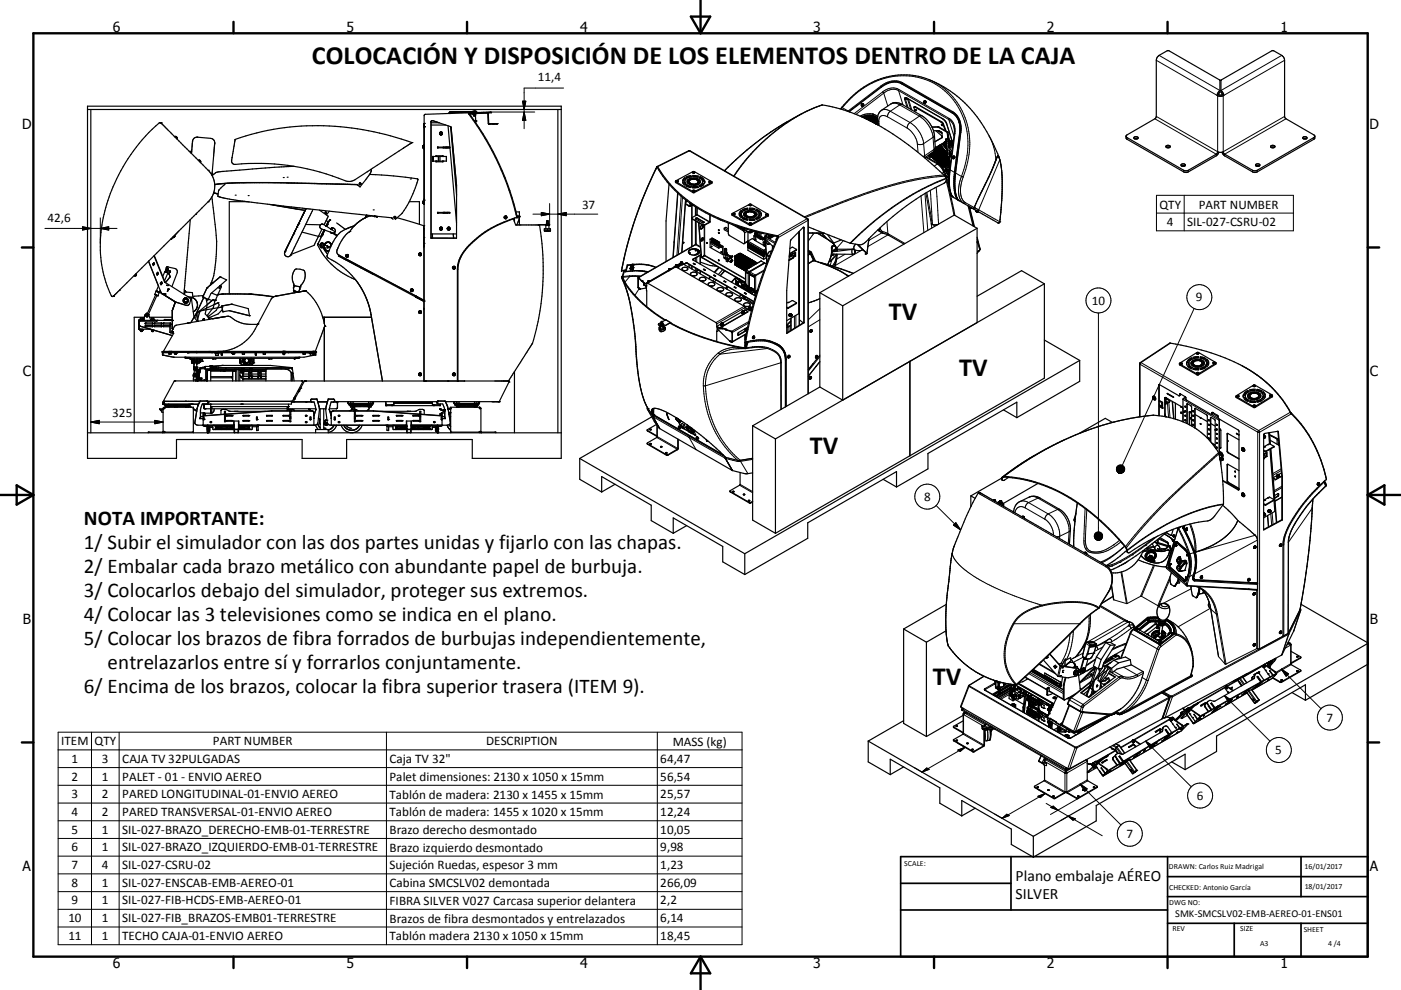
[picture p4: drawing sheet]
<svg xmlns="http://www.w3.org/2000/svg" width="420mm" height="297mm" viewBox="0 0 420 297" stroke-linecap="round" stroke-linejoin="round" font-family="sans-serif">
<defs><g id="words">
<g font-size="7.9">
<text x="93.5" y="19.3">COLOCACIÓN Y DISPOSICIÓN DE LOS ELEMENTOS DENTRO DE LA CAJA</text>
<text x="266.4" y="95.9">TV</text>
<text x="287.6" y="112.9">TV</text>
<text x="242.8" y="136.1">TV</text>
<text x="279.7" y="205.7">TV</text>
</g>
<g font-size="6.3">
<text x="25.1" y="157.5">NOTA IMPORTANTE:</text>
<text x="25.1" y="164.7">1/ Subir el simulador con las dos partes unidas y fijarlo con las chapas.</text>
<text x="25.1" y="171.9">2/ Embalar cada brazo metálico con abundante papel de burbuja.</text>
<text x="25.1" y="179.1">3/ Colocarlos debajo del simulador, proteger sus extremos.</text>
<text x="25.1" y="186.3">4/ Colocar las 3 televisiones como se indica en el plano.</text>
<text x="25.1" y="193.5">5/ Colocar los brazos de fibra forrados de burbujas independientemente,</text>
<text x="32.3" y="200.7">entrelazarlos entre sí y forrarlos conjuntamente.</text>
<text x="25.1" y="207.9">6/ Encima de los brazos, colocar la fibra superior trasera (ITEM 9).</text>
</g>
<g font-size="4.7">
<text x="304.5" y="264.2">Plano embalaje AÉREO</text>
<text x="304.5" y="269.7">SILVER</text>
</g>
<g font-size="4.2">
<text x="33.9" y="9.6">6</text>
<text x="103.9" y="9.6">5</text>
<text x="173.9" y="9.6">4</text>
<text x="243.8" y="9.6">3</text>
<text x="313.9" y="9.6">2</text>
<text x="383.9" y="9.6">1</text>
<text x="6.7" y="38.7">D</text>
<text x="410.5" y="38.7">D</text>
<text x="6.9" y="112.9">C</text>
<text x="410.7" y="112.9">C</text>
<text x="6.9" y="187.1">B</text>
<text x="410.7" y="187.1">B</text>
<text x="6.8" y="261.4">A</text>
<text x="410.7" y="261.4">A</text>
<text x="33.9" y="290.4">6</text>
<text x="103.9" y="290.4">5</text>
<text x="173.9" y="290.4">4</text>
<text x="243.8" y="290.4">3</text>
<text x="313.9" y="290.4">2</text>
<text x="383.9" y="290.4">1</text>
</g>
<g font-size="3.9">
<text x="161.3" y="24.3">11,4</text>
<text x="174.5" y="62.7">37</text>
<text x="347.6" y="62.6">QTY</text>
<text x="359.4" y="62.6">PART NUMBER</text>
<text x="14.2" y="66.5">42,6</text>
<text x="349.8" y="67.8">4</text>
<text x="355.9" y="67.9">SIL-027-CSRU-02</text>
<text x="327.3" y="91.4">10</text>
<text x="358.6" y="90.4">9</text>
<text x="33.6" y="125.1">325</text>
<text x="277" y="150.3">8</text>
<text x="397.7" y="216.5">7</text>
<text x="18.4" y="223.5">ITEM</text>
<text x="28.4" y="223.6">QTY</text>
<text x="63.8" y="223.5">PART NUMBER</text>
<text x="145.7" y="223.6">DESCRIPTION</text>
<text x="201.7" y="223.7">MASS (kg)</text>
<text x="382.4" y="226.2">5</text>
<text x="21.4" y="228.9">1</text>
<text x="30.6" y="228.9">3</text>
<text x="36.7" y="228.9">CAJA TV 32PULGADAS</text>
<text x="116.8" y="228.9">Caja TV 32&quot;</text>
<text x="198" y="228.9">64,47</text>
<text x="21.4" y="234.2">2</text>
<text x="21.4" y="239.5">3</text>
<text x="30.6" y="234.2">1</text>
<text x="30.6" y="239.5">2</text>
<text x="36.7" y="234.2">PALET - 01 - ENVIO AEREO</text>
<text x="36.7" y="239.5">PARED LONGITUDINAL-01-ENVIO AEREO</text>
<text x="116.8" y="234.3">Palet dimensiones: 2130 x 1050 x 15mm</text>
<text x="116.8" y="239.6">Tablón de madera: 2130 x 1455 x 15mm</text>
<text x="198" y="234.2">56,54</text>
<text x="198" y="239.5">25,57</text>
<text x="358.8" y="239.9">6</text>
<text x="21.4" y="244.9">4</text>
<text x="30.6" y="244.9">2</text>
<text x="36.7" y="244.9">PARED TRANSVERSAL-01-ENVIO AEREO</text>
<text x="116.8" y="244.9">Tablón de madera: 1455 x 1020 x 15mm</text>
<text x="198" y="244.9">12,24</text>
<text x="21.4" y="250.1">5</text>
<text x="30.6" y="250.1">1</text>
<text x="36.7" y="250.2">SIL-027-BRAZO_DERECHO-EMB-01-TERRESTRE</text>
<text x="116.8" y="250.2">Brazo derecho desmontado</text>
<text x="198" y="250.2">10,05</text>
<text x="337.7" y="251.4">7</text>
<text x="21.4" y="255.4">6</text>
<text x="30.6" y="255.4">1</text>
<text x="36.7" y="255.4">SIL-027-BRAZO_IZQUIERDO-EMB-01-TERRESTRE</text>
<text x="116.8" y="255.5">Brazo izquierdo desmontado</text>
<text x="198" y="255.4">9,98</text>
<text x="21.4" y="260.8">7</text>
<text x="30.6" y="260.8">4</text>
<text x="36.7" y="260.8">SIL-027-CSRU-02</text>
<text x="116.8" y="260.9">Sujeción Ruedas, espesor 3 mm</text>
<text x="198" y="260.8">1,23</text>
<text x="21.4" y="266.1">8</text>
<text x="30.6" y="266.1">1</text>
<text x="36.7" y="266.1">SIL-027-ENSCAB-EMB-AEREO-01</text>
<text x="116.8" y="266.2">Cabina SMCSLV02 demontada</text>
<text x="198" y="266.1">266,09</text>
<text x="21.4" y="271.4">9</text>
<text x="30.6" y="271.4">1</text>
<text x="36.7" y="271.4">SIL-027-FIB-HCDS-EMB-AEREO-01</text>
<text x="116.8" y="271.5">FIBRA SILVER V027 Carcasa superior delantera</text>
<text x="198" y="271.4">2,2</text>
<text x="20.5" y="276.7">10</text>
<text x="30.6" y="276.7">1</text>
<text x="36.7" y="276.7">SIL-027-FIB_BRAZOS-EMB01-TERRESTRE</text>
<text x="116.8" y="276.8">Brazos de fibra desmontados y entrelazados</text>
<text x="198" y="276.7">6,14</text>
<text x="20.5" y="282">11</text>
<text x="30.6" y="282">1</text>
<text x="36.7" y="282">TECHO CAJA-01-ENVIO AEREO</text>
<text x="116.8" y="282.1">Tablón madera 2130 x 1050 x 15mm</text>
<text x="198" y="282">18,45</text>
</g>
<text font-size="3.1" x="352.3" y="275.3">SMK-SMCSLV02-EMB-AEREO-01-ENS01</text>
<g font-size="2.4">
<text x="271.1" y="259.7">SCALE:</text>
<text x="350.4" y="260.8">DRAWN: Carlos Ruiz Madrigal</text>
<text x="391.1" y="260.6">16/01/2017</text>
<text x="350.5" y="267">CHECKED: Antonio García</text>
<text x="391.2" y="266.7">18/01/2017</text>
<text x="350.5" y="271.4">DWG NO:</text>
<text x="351.5" y="279.3">REV</text>
<text x="371.9" y="279.4">SIZE</text>
<text x="390.9" y="279.6">SHEET</text>
<text x="377.8" y="283.9">A3</text>
<text x="398.2" y="283.8">4 /4</text>
</g>
</g></defs>
<g fill="none" stroke="#000" stroke-width=".36">
<path d="M26.2 31.9h142.1v105.6h-26.7v-5.6h-37.7v5.6h-13.3v-5.6h-37.7v5.6h-26.7zM26.2 32.8h142.1M27.2 32.8v97.1M48.2 36.8h-.1a43.9 43.9 0 0 0-11.9 14.4 43.2 43.2 0 0 0-4.8 32.5l1.5 4.1 .5 1 .5 .2M48.2 36.8v.1M48.2 36.9h.1M48.3 36.9l12.6 12.7a9.7 9.7 0 0 1 3 3.6 6.6 6.6 0 0 1-1.5 7.3l-28.3 28.2M129.2 37.5h4.5M129.7 36.2l2 .6h-2.5M129.7 36.2l-.4 .1-.1 .3v34.8l7.7 .1v-15.8l-1.7-17.5M129.7 36.2l5.5 2M131.8 39.9v.3"/>
<path d="M131.9 39.9v.3M131.9 39.8l-.1 .1M131.9 39.7a.36 .36 0 0 0 0 .6 .36 .36 0 0 0 .6-.1M132.2 39.7l.3 .2M132.2 39.7l-.3 .1M132.2 39.7l-.3 .2M132.2 39.7l.4 .2M132.3 39.9l-.3 .1 .3 .2M132.3 39.9l.1 .1M132.3 39.7l.3 .2M132.5 39.9v.3M132.6 39.9l-.1 .2"/>
<path d="M134.3 37.7l2.6 29.1M134.7 34l-7.2 .3-.3 .4v79.6M135.1 33.7h-.4v.3M135.2 38.2l-.1-.2 1.8 20.6M135.3 33.7h-.2M135.9 33.7h.6M136 33.7h-.9M137.3 33.6l-1 .1M137.4 33.6h-.1M137.4 33.6h-.3M137.4 33.6h-.4M137.4 33.6h-.7"/>
<path d="M137.5 33.6l-1 .1 .3-.1M137.6 33.6h-.3M138.9 33.6h-.3h.4M139.1 33.6h-1.3h.4M139.6 33.5h.6M139.7 33.5l-2.3 .1M140.4 33.5h.5M140.4 33.5l-1.1 .1M140.4 33.5h-.2M140.5 33.8l-.1 .1a87 87 0 0 1 14.6 31.4M140.6 33.5h-.4M140.7 34.1l.1 .1"/>
<path d="M140.7 34v.1M140.8 34.2a81.7 81.7 0 0 1 14.3 31.1h-.6a28.7 28.7 0 0 0-16.2 11.3l-.9 2-.3 2.3v33.4M140.8 34.3h1.7M140.9 33.5h.3l-2 .1M141.1 33.5h-.2M141.5 33.5l1.1-.1v.4M141.8 33.4v.1M141.8 33.5h-.7M141.8 33.5l-6.8 .2 7.3-.2M141.8 33.5h-.8M141.8 33.5h-.5M141.8 34.2l.2 .1"/>
<path d="M141.9 34.3v.3l.5-.1M141.9 34.4h.3M141.9 34.5h.1M141.9 34.3h.1M142 33.4h-.1M142 34.6v.1M142 34.3h.2M142 34.3h-.1M142.2 34.3h-.2M142.2 34.4h.3M142.2 34.3v.1M142.3 36.3h.5v.2h-.4"/>
<path d="M142.4 34.7h-.4M142.4 34.6v.1M142.4 34.5h.1M142.4 34.3h-.2M142.5 33.4h.1M142.5 34.5h-.6M142.5 34.2h-.1M142.5 33.4l-.1 .1M142.5 34.2v.3M142.5 34.2l.1 2.1M142.6 33.8l-7.9 .2M142.6 33.8l4.6-.2 .2 .2-6.7 .2"/>
<path d="M142.6 33.8h-1.3M142.7 34v.2h-.2M146.2 33.8l.2 .2 .1 3.1h2.6l-2.5 .2M146.2 33.9l.1 .1M146.3 34l-3.6 .1M146.3 34l.1 3.1 .2 .2M146.6 37.3h.1M147.7 37.1h.7M167.2 32.8v97.1M252 32.7a23.4 23.4 0 0 1 23.3-9.8 34.5 34.5 0 0 1 22 19.4l1.8 3.9a20.5 20.5 0 0 1 1.4 8.2l-.2 5.7-.7 6.7-.4 .1-6.6-3.8M254.6 33.5l9.7-7.4a5.5 5.5 0 0 1 6.1-.9l15.5 8.9 1 1.2 .7 1.4M254.6 33.5h.1"/>
<path d="M258.2 31.5l.3 .3M258.2 31.5l.3 .4M258.3 31.4h.1M258.4 31.2l.2 .2h-.3M258.4 31.2l-.1 .2M258.4 31.4v.1M258.4 31.2l.1 .1M258.4 31.1h.2a.4 .4 0 0 1 .4 .4 .4 .4 0 0 1-.5 .4M258.4 31.1l-.2 .4M258.4 31.1h.3M258.5 31.3l-.1 .1M258.5 31.3h.1"/>
<path d="M258.7 31.1h.1M258.7 31.1a.36 .36 0 0 1 .1 .5 .36 .36 0 0 1-.4 .2M258.7 31.1l.2 .4-.4 .3M258.8 35.3l1.6-.4 1.1 .1h-1.3l-1.4 .3M258.9 34.9l-.5 .2M259.3 35.5h.1M259.4 35.5h.1M259.4 35.5l.1 .1M259.5 35.6a43.3 43.3 0 0 0-13.1-4.1 84.6 84.6 0 0 0-29.2 19.7M259.5 35.6l1.2 .5M259.5 35.4l.1 .1M259.6 35.5h.2"/>
<path d="M259.8 35.4v.1M259.8 35.6h-.2M259.8 35.6h.1M259.9 35.6v.1M259.9 35.7h.1M259.9 35.4v-.2l-.4 .2M259.9 35.4l-.1 .1M259.9 35.4h-.4M259.9 35.4h.1M260 35.4l.2 .2M260 35.5h.3M260.1 35.2h.1z"/>
<path d="M260.2 35.3l-.2 .1M260.2 35.3h.1M260.2 34.6h.9M260.2 34.6l-1.3 .3M260.2 35.7l.1 .1M260.2 35.7l-.2 .1M260.2 35.6h-.1M260.3 35.3v.2M260.3 35.8h.1M260.3 35.6h-.1M260.3 35.8v.2zM260.3 35.5v.1"/>
<path d="M260.4 36l.2-.1 .2 .1M260.4 35.7h.1M260.4 35.6v.1M260.5 35.7v.1M260.5 35.3h.1M260.5 35.6h-.1M260.5 35.3h.2M260.5 35.7l.1 .1M260.5 35.8h.2M260.5 35.5h.3M260.6 35.5h.2M260.6 35.5l-.1 .1"/>
<path d="M260.6 35.7v.1M260.6 35.3h.1M260.7 36.1a90.4 90.4 0 0 1 23 17.3v.2a1.48 1.48 0 0 1-.7 1.4 86.1 86.1 0 0 0-24.1 18.1l-1.3 .3a20.1 20.1 0 0 1-7.4-2.2l-3.1-1.2M260.7 34.6h-.5M260.7 36.1h.1M260.7 35.3h.1M260.7 35.3h-.1M260.8 35.7l-.1 .1M260.8 35.7h-.1M260.8 35.2l-.1 .1M260.8 36l-.1 .1M260.8 35.2h-.4l.1 .1"/>
<path d="M260.8 35.5v.2M260.8 35.2v.1M260.9 35.9h.2M260.9 35.9h.1M260.9 35.3h.3M260.9 35.4l.1 .1M260.9 35.3v.1M260.9 35.4l.2 .1M261 35.6l-.1 .3M261 35.6h.1M261 35.6l.2 .1M261.1 36.3h-.1"/>
<path d="M261.1 34.6l.7 .2M261.1 35.4l-.1 .1M261.1 34.6l.8 .2M261.1 35.6h.1M261.1 35.6l.1 .1M261.2 36.2l-.1 .1M261.2 35.6v.1M261.2 35.8l-.1 .1M261.2 35.4l-.1 .1M261.2 35.4h-.1M261.2 36.1l-.2-.1-.1 .2M261.2 35.7h.1"/>
<path d="M261.2 35.6v.2M261.2 36.1v.1M261.2 35.7v.1M261.2 35.3v.1M261.2 35.3h.1M261.3 35.9v.1M261.3 35.4v.1M261.3 35.5v.1M261.3 36h.2M261.3 36.4h.2M261.3 35.6h.1M261.3 35.6h.2"/>
<path d="M261.3 35.4h.4M261.3 35.8l.2 .2M261.4 35.8h.2M261.4 35.6h.1M261.4 35.8l-.1 .1M261.4 35.8l.2 .1M261.4 35.3l-.1 .1M261.4 36.5l.2 .1M261.5 35.3h-.1M261.5 35.3h.1M261.5 36h-.1M261.5 34.2l.3 .1"/>
<path d="M261.6 36.1h.1M261.6 35.3h.1M261.6 36.6h.1M261.6 35v.3M261.6 36.4h-.3M261.6 36.1l-.3 .3M261.6 36h-.1M261.6 35.5l-.1 .1M261.6 36.1v.1M261.6 36.3v.1M261.6 35.9h.1M261.6 35.8v.1"/>
<path d="M261.6 36.2v.1M261.6 35.8h.1M261.6 35.3v.2M261.6 35.5h.1M261.6 35.1h.1M261.7 35.3v.1M261.7 35.8l-.1 .1M261.7 36.4v.1M261.7 36l.3 .1M261.7 35.6l.1 .1M261.7 35.1v.1M261.7 36.5h.2"/>
<path d="M261.7 35.9v.1M261.7 35.6h.1M261.8 36.3l.3 .1M261.8 35l-.1 .1M261.8 36.3l-.1 .1M261.8 35.7h.1M261.8 35.5l-.1 .1M261.8 35.5l.3 .1M261.8 36.3l.1 .2M261.8 35l-.2 .1 .1 .1M261.8 35l-.1 .2M261.8 34.3a5.6 5.6 0 0 0-3.9 .6"/>
<path d="M261.8 34.3l1.3 .7M261.8 34.8l1.3 .7M261.9 36.7h-.2M261.9 36.7h.1M261.9 35.2l-.2 .1M261.9 35.2l.6 .2 .6 .6M261.9 34.8l.9 .5M261.9 35.7h-.1M261.9 36.7v.1M261.9 35.1l1.2 .8M261.9 35v.1M261.9 34.9v.1"/>
<path d="M261.9 36.5h.1M262 35.8h.1M262 35.8l-.3 .1M262 35.7h-.1M262 35.6h.1M262 36.7h.1M262 36.7v.1M262 36.8h.1M262 35.8v.2M262 36.4l-.1 .1M262 36v.1M262 35.6v.1"/>
<path d="M262.1 35.4l-.3 .1M262.1 36.4h-.1M262.1 36.3l-.1 .1M262.1 35.4v.1M262.1 35.6l-.1 .1M262.1 35.5v.1M262.1 35.6h-.1M262.1 36.9h.4M262.1 36.6h.1M262.2 35.7l.1 .1M262.2 36.6v.1M262.2 36.2h.1"/>
<path d="M262.2 36.5l-.1 .1M262.2 35.7v.1M262.2 36.2h.2M262.2 35.6l.2 .2M262.2 36.6h.1M262.2 36.4l.3 .1M262.2 36.4v.1M262.2 35.6v.1M262.2 35.6l.3 .1M262.2 36v.2M262.3 35.8h.1M262.3 35.9l.2 .2"/>
<path d="M262.3 35.9l-.1 .1M262.3 35.9l.1 .3M262.4 35.7v.1M262.4 36.6l-.1 .1M262.4 35.8h-.1M262.4 36.6h-.1M262.4 35.9l.1 .2M262.4 36.2h.1M262.4 36.6h.1M262.5 35.8h-.1M262.5 36.5l-.1 .1M262.5 36.9l-.1 .1"/>
<path d="M262.5 36.1l-.1 .1M262.5 35.7l-.1 .1M262.5 36.9h.1M262.5 36.5h.1M262.5 37.1h.1M262.5 35.7v.1M262.5 35.7h.1M262.6 37.1h.2M262.6 36.7v.1M262.6 36.6v.1M262.6 36.2l.1 .1M262.6 35.8h.1"/>
<path d="M262.6 35.8v.1M262.6 35.9h.1M262.6 35.8l.2 .1M262.6 37.1h.1M262.6 36.1h.1M262.6 36.9l-.1 .2M262.6 35.9h.2M262.6 36.1l.1 .2M262.6 36.9v.2M262.6 36.1v.1M262.6 36.7h.1M262.6 36.7v-.2l.1 .2"/>
<path d="M262.7 36.1h.1M262.7 36.1l.2 .1M262.7 36.5l-.1 .1M262.7 36.5h.2l-.1 .2M262.7 36.9h-.1M262.7 36.1h-.1M262.7 36l.2 .2M262.7 36.9v.2M262.7 36.9h.1M262.7 36.5l.1 .2M262.8 37.2l.1 .1M262.8 37.1h-.1"/>
<path d="M262.8 36.5v.2M262.8 36.7l-.1 .1M262.8 36.9v.2M262.8 36.9v.1M262.8 37.1h.1M262.8 37.2v.1M262.9 36.3h-.2M262.9 37.3h.1M262.9 36.2l-.2 .1M262.9 37.2h.1M262.9 36.2v.1M262.9 36.2h.1"/>
<path d="M263 37.2h.1M263 36.8h.1M263 36.4h.1M263 37.4l.2 .1M263 36.8h.2M263.1 36.6l-.1 .2M263.1 36.6v.2M263.1 36a3.1 3.1 0 0 1 1.2-2.9l3.4-2.2a3.3 3.3 0 0 1 2.8 .4l6.3 3.7a8.2 8.2 0 0 1 3.3 5.5l.3 4M263.1 36l.1 1.5M263.1 36.3l-.1 .1M263.1 36.6h.1M263.2 36.9l-.3 .3"/>
<path d="M263.2 37.2h-.2M271.8 29.4h.1M271.8 29.4l11.1 6.5 .8 .9 1.7 5.5M274 32.1l.5-.1 7.9 4.6 .5 .6 .8 2.2M274 32.1l8.3 4.6 .4 .5 .7 2M274 32.1l.3 1.5M274.5 32.9l.2 .3M274.5 32.9h.1M274.7 33.2h.1M276.9 30.8l.2 .2M276.9 30.8l.1 .1M277 30.9h.1"/>
<path d="M277 30.6h.1M277.1 30.4l.2 .2h-.3M277.1 30.4l-.1 .2M277.1 30.6v.1M277.1 30.4v.1M277.1 30.3l-.2 .5M277.1 30.3h.3M277.1 30.5v.1M277.1 30.5h.1M277.4 30.3h-.3M277.4 30.3h.1M277.4 30.3a.37 .37 0 0 1 .1 .5 .37 .37 0 0 1-.5 .1"/>
<path d="M277.5 30.3v.4l-.4 .3M277.5 30.3a.41 .41 0 0 1 .1 .5 .41 .41 0 0 1-.5 .2M279.4 38.1h2.1l2.7 1.6 .6 4.4-.2 .2M279.5 38.2h1.8l2.7 1.5M280.6 39.2l1.7 1.5M281 39.2l1.4 .8M281.3 39.2l1.1 .6M281.5 39.2h.1M281.5 39.2h-1.6M281.5 39.2l.9 .6 .1 1.4M282.2 37.4l.3 .3zM282.2 37.4h.1"/>
<path d="M284 39.7v.1M284 39.8l.5 3.4M286 37.9l.1 2.2-1.5 11.6M287.5 36.6l.1 .1M287.6 36.7l.2 2.6-1.7 14.3 .1 3.4 .5 2.1M287.6 36.7l.2 1.7M287.8 36.5l.2 2.8-1.6 13-.1 3.7a5.8 5.8 0 0 0 1.3 4.3M287.8 39l-1.6 12.7a12.4 12.4 0 0 0 .8 8l.3 .4M364.9 28.6a1.86 1.86 0 0 0 2 0M365.3 28.4l.4-.8-.1-3.6-15.1-8.8h-.5l-2.5 1.4-.5 .5-.3 .8-.1 17.4-8.8 5.3-.2 .8 .3 .4 17.3 9.9 1.1-.1 8.3-4.8 .8-1.1M365.3 28.4l-.4 .2M365.3 28.4l.5 .2 .7-.2"/>
<path d="M365.7 27.2l-.6 .7-.2 .7M366.1 24.1v3.5l.4 .8M366.1 27.2l.6 .7 .2 .7M366.1 24l15.3-8.8h.5l2.4 1.4 .5 .5 .3 1 .1 17.2 9 5.5v.7l-.3 .3-17.4 9.9-1-.1-8.3-4.8-.8-1.1M366.1 24v.1M366.5 28.4l.4 .2M52.5 41l.5 .5M52.5 41h-.1M52.5 41l.2-.1 .3 .3M52.8 41h.1M53 41.2h.1M53 41.5v.1"/>
<path d="M53 41.2l.1 .1M53.1 41.3h.1M53.1 41.3l-.1 .2M57.4 45.7l-.1 .2M57.5 45.3l.1-1.5a2.11 2.11 0 0 1 1.5-2.6l4.1 .3a1.85 1.85 0 0 1 1.1 2.6l-.8 8.4M57.5 45.3l-.1 .8M57.5 45.3l-.5 .4M57.7 42.4h.1M59.6 48.1h.1M59.6 48.1l-.1 .1M59.6 48.1l.5 .5M59.9 48.1h-.3"/>
<path d="M59.9 48.1h.1M59.9 48.1l.1 .1M60 48.2h.1M60 48.2l.1 .1M60.1 48.6h.1M60.1 48.3h.1M60.1 48.6l-.1 .1M60.1 48.3v.3M63.5 59.1l.6 4.9a46.6 46.6 0 0 1-.5 20.2l-.6 1.4M64 57.9l.6 .1M64.1 57.8l.6 .2M64.6 58l.8 .2"/>
<path d="M64.7 58l.7 .2M65.3 58.8l.1 .1M65.4 58.9l2.3 .6 6.3 1 39.2 4.4M65.4 58.9h.1M67.7 55l-2.1 2.1-.3 1.7M70.5 41.8a78.7 78.7 0 0 1 53 1l-17 11.1a3.2 3.2 0 0 1-3.1 .3 71.2 71.2 0 0 0-33.3-4.9 1.05 1.05 0 0 1-.6-1.3zM73.9 54.8l-5.8 .1-3.7 .5M80.6 54.8l5.4 .1M86 54.8l-14.9 .1-6.7 .5M86 54.8l9.3 .3M86 54.9l5.6 .1M88.1 49.9l-22.6 1.7a2.57 2.57 0 0 0-1.9 1.1"/>
<path d="M92.7 55l2.6 .1M95.3 55.1l6.6 .1M96.2 55.1l5.6 .2M101.8 55.3l5.2 .1 1 .6M101.9 55.2l4.4 .1a1.61 1.61 0 0 1 1.7 .7M107.8 54.9l.3 .1 .1 .2M107.8 54.9a.26 .26 0 0 1 .4 .1 .26 .26 0 0 1-.1 .4M107.8 54.9v.4l.3 .1M108.1 55.3v.1M108.2 55.2l-.1 .1M110.8 52.3l7.2 .5 7.2 .9M111.2 50.8l.1 .4-.3 .9-3 3.9"/>
<path d="M123.5 42.8h.1M125.2 53.7l.1 .1M125.3 53.8l-.8 2.5a28 28 0 0 1-4.1 7.8l-1.9 1.8M126.8 44.3v.1M126.8 44.4h.1M126.9 43.7l.2 .8M127.1 43.7l-.4 .1 .1 .5M127.2 43.4v1.3M129.7 46.9h4.1v1.4h-4.1zM129.8 46.9v1.4M129.9 46.9v1.4M130.7 46.9v-.2h2.1v.2"/>
<path d="M130.7 48.3v.2h2.1v-.2M131.2 44.1h3.7v.2h-3.7zM131.4 46.9v1.4M131.5 48v.3M131.5 46.9v1.4M131.8 40.1v.1M131.8 40.2l.1 .1M131.9 40.3l.5 .1M131.9 46.9v1.4M132.3 40.1v.1M132.4 40l-.1 .2M132.5 40.1h.1"/>
<path d="M132.6 40v.2M132.6 40.1l-.2 .3M132.8 46.7v.2M132.8 48.3v.2M136.6 55.4h.3M193.4 57.9a111.6 111.6 0 0 0-7.1 23.5M196.9 50.2a121.8 121.8 0 0 0-10.6 31.2M196.9 50.1v.1M196.9 50.1l.1-.2a38.7 38.7 0 0 0 21.1 16.6 112.2 112.2 0 0 0 15.2 4.4l.1 .1a140.9 140.9 0 0 0-9.9 31.7M197 50.2l-3.1 6.5M197 50.2h.1M197 50l9.7-4.8 35.6 20.5v52.4"/>
<path d="M197 50.2a32.6 32.6 0 0 0 6.2 7.7M200.6 55.3l-.9 11v12.2M202.5 54.4l5.5-3 5.5 3.2M202.5 54.4v.3l5.3 3.1 5.6-2.8 .1-.4M202.5 54.4l5.3 3.1 5.7-2.9M202.7 54.4l.4-.2 .3 .2M202.7 54.5h.1M202.7 54.4h.1M202.7 54.4v.1M202.7 54.3v.2M202.7 54.4l.1 .1M202.8 54.5l.2 .1"/>
<path d="M202.9 54.3l.1 .1M202.9 54.3h.2M202.9 54.3v.1M203.1 54.3l-.1 .1M203.2 57.9l-1.5 19.4M203.2 57.9l2.8 2.4M203.3 54.4l-.3 .1M203.4 54.4l-.4 .2M204.7 54.6h.6l.5 .7-.5 .2zM205.3 53.4l.5 .2-.5 .7h-.6M205.3 53.4v.2M205.3 53.6l.3 .2"/>
<path d="M205.3 53.4l-.6 .9M205.3 53.6l-.6 .7M205.3 54.8l.3 .6M205.3 54.8l-.6 .1M205.3 54.6v.2M205.6 60l-1.1 15.7M205.6 53.1l1.5-.4 .2 .3-1.2 .4zM205.6 55.8l.5-.3 1.2 .4-.2 .4zM206 54.6l.7-.1 .2 .4-.6 .2zM206.1 54.8h.6M206.1 55.5v.3M206.1 55.8l1.1 .4"/>
<path d="M206.1 55.8l-.2 .1M206.3 53.8l.6 .3-.2 .2M206.3 53.8l-.3 .6 .7-.1M206.3 53.8v.3M206.3 54.1l.4 .2M206.3 54.1l-.2 .3M206.3 54.1v.1M206.6 53.7a.7 .7 0 0 1 1 .1l-.6 .2zM206.7 54.5v.3M206.7 54.8v.2M207 55v.3M207 55l.6 .2-.1 .4-.7-.2"/>
<path d="M207 55.3l.5 .2M207 55l-.4 .3 .2 .1M207 55.3l-.2 .1M207.1 53l.1 .1M207.1 52.7v.3M207.1 53l-1.2 .3M207.5 53.4v.3M207.5 53.7v.1M207.5 53.7l-.7 .1M207.5 53.7l-.6 .2M207.7 57.2l.3-.1 .3 .2M207.7 51.7h.1"/>
<path d="M207.7 57.2v.1M207.7 51.8l.1 .1M207.7 51.7v.1M207.7 57.3l.1 .1M207.7 57.3h.1M207.7 52.6l1.7 .2-.3 .4-1.4-.2zM207.7 57.3l.2 .1M207.7 51.8l.2 .1M207.7 51.6v.1M207.7 51.6l.6 .1M207.7 56v.2M207.7 56v.3"/>
<path d="M207.7 56.2v.1M207.7 52.9l1.5 .2M207.8 55.5v.1M207.8 53.6l.8 .1M207.9 53.7l-.1-.3 1 .1-.2 .3M207.9 55.2l-.1 .4M207.9 55.2l-.1 .3M207.9 53.7l.7 .1M207.9 51.7h.1M207.9 57.2v.1M207.9 51.7v.1M208 51.6v.1"/>
<path d="M208 51.7v.1M208 51.6l.1 .1M208 51.7l-.1 .1M208 51.6l-.1 .1M208 57.2l-.1 .1M208 57.2h-.1M208.1 51.7l-.2 .1M208.1 51.7h.1M208.3 51.7h.1M208.3 51.8l-.5 .1M208.3 57.3l-.4 .1M208.3 51.8l-.4 .1"/>
<path d="M208.3 51.7v.1M208.3 57.2v.1M208.3 51.8h.1M208.3 57.3l-.5 .1M208.5 55.5l.1 .1M208.5 55.5h-.7M208.6 55.2h-.7M208.6 55.2l-.1 .3M208.6 55.2l.2 .3-1 .1M208.7 53.9l.4-.3 .7 .5-.6 .1zM208.7 55.1l.5-.3 .6 .2-.7 .4zM209.1 53.9l.4 .2"/>
<path d="M209.1 56.1l.1 .2M209.1 56.1l-1.4 .1M209.1 53.6v.3M209.1 55.9l.3 .3-1.7 .1M209.1 55.9v.2M209.1 55.9l-1.4 .1M209.1 53.9l-.1 .1M209.2 55.1l-.2 .2M209.2 54.8v.3M209.2 55.1l.3 .1M209.5 53.3a.89 .89 0 0 1 1.3 .2l.2 .3-.6 .1zM209.9 53.3l-.2 .1"/>
<path d="M209.9 53.3l.9 .5M209.9 54.3v.5l-.6-.2M209.9 54.3v.2M209.9 54.3h-.6v.4M209.9 54.5l.1 .2M209.9 54.5l-.6 .1M209.9 53v.3M210.4 55.5l.4 .1M210.4 55.5l-.7 .4M210.4 55.2l.6 .2-.2 .2M210.4 55.2v.3M210.4 55.2l-.9 .6a.92 .92 0 0 0 1.3-.2"/>
<path d="M210.6 54.6v.3l.6 .1 .1-.4M210.6 54.6v.3M211.2 54.1l-.6 .1v.4M211.2 54.4h-.6M211.2 54.1v.3M211.2 54.1l.1 .5M211.2 54.4l.1 .1M211.3 54.5v.2M212.6 54.7h.1M212.6 54.5v.2M212.6 54.5l.4-.1 .3 .2M212.6 54.5v.1"/>
<path d="M212.7 54.7h.5M212.7 54.7l.1 .1M212.8 54.5v.1M212.8 54.5h.1M212.9 54.5v.1M213.1 54.7l-.2 .1M213.2 54.7h-.1M213.3 54.6l-.2 .1M213.3 54.6l-.1 .1M277.7 47l3.7 2.2 1.3 1.2M278.3 46.6l.3 .1M278.4 46.7l.4 .9"/>
<path d="M278.5 46.5l.4 .5M278.5 46.6h.1M278.5 46.6l.4 .4M278.5 46.6l.1 .1M278.6 46.7l.3 .4M278.7 46.4l.2 .2M278.8 46.3v.1M278.8 46.4l.2 .2M278.8 46.4l.3 .1M278.9 47v.1M278.9 46.6l.1 .1M278.9 46.2h.1"/>
<path d="M278.9 47.1h.5M279 46.7h.1M279 46.8l-.3-.4 .7 .7M279 46.2h.1M279 46.7l.2 .2M279 46.8a9.1 9.1 0 0 0 5.6 3.5M279.1 46.1v.1M279.1 46.5l-.1 .1M279.1 46.2l.1 .1M279.1 46.3l.2 .3M279.1 46.7l.4 .2M279.1 46.3l.1 .3"/>
<path d="M279.1 46.2h.1M279.1 46.3l.2 .2M279.1 46.1l.1 .1M279.1 46.7h.1M279.2 46.6l.2 .2M279.2 46l.2 .2M279.2 46.6l-.1 .1M279.2 46.6l.2 .3M279.2 46.2v.1M279.2 46.2h.1M279.3 46l.2 .2zM279.3 47h.1"/>
<path d="M279.3 46.4l.3 .2M279.3 46.5l-.1 .1M279.3 47l.3 .2M279.3 46.3v.1M279.4 46.3l.2 .2M279.4 47h.1M279.4 46.3h-.1M279.4 46.4l.2 .2M279.4 46.9h.1M279.4 46.2l.1 .1M279.4 46.8l.1 .1M279.4 46.7l.3 .3"/>
<path d="M279.4 47l.2 .2M279.4 47.1h.1M279.5 46.7l.2 .2M279.5 46l.2 .3M279.5 45.9h.1M279.5 46.7h.1M279.5 46.7h-.1M279.5 46h.1M279.5 46.2v.1M279.5 46l.3 .2M279.5 45.8l.1 .1M279.5 46l.2 .2"/>
<path d="M279.6 46.6h.1M279.6 47.2l.1 .2M279.6 45.9l.2 .4M279.6 47l.2 .3M279.6 45.7l-.1 .3M279.6 46.5v.1M279.6 45.9h.1M279.6 46.3l.2 .2M279.6 46.3l.1 .2M279.7 45.7l.2 .2M279.7 47.3l.4 .4M279.7 46.9v.1"/>
<path d="M279.7 45.7h.1M279.7 46.5l.1 .1M279.7 47.4h.1M279.7 46.7l.2 .3M279.7 46.9h.1M279.7 46.7l.3 .2M279.7 45.7l-2.5 1.6M279.7 46.7h.1M279.8 45.6l.1 .3M279.8 45.7l.1 .2M279.8 46.5v.1M279.8 46.1l.1 .1"/>
<path d="M279.8 46v.1M279.8 46.7h.1M279.8 46.7l.2 .2M279.8 46l.2 .1M279.8 46.3h-.1M279.8 46h.1M279.8 46l.1 .2M279.8 47.1l.1 .1M279.8 47v.1M279.8 46.6h.1M279.8 46.5l.1 .1M279.9 47.2l.2 .1"/>
<path d="M279.9 46.2l.1 .1M279.9 47h.1M279.9 47.5v.1M279.9 47h-.1M279.9 46.4h.1M279.9 46.4v.1M279.9 47.1l.2 .2M279.9 46.6h-.1M279.9 47.1h.1M279.9 47l.2 .2M279.9 45.5l.1 .1M279.9 46.2h.1"/>
<path d="M279.9 46.5l.1 .1M279.9 45.7l.3 .2M279.9 46.4l.2 .2M279.9 45.5l-.2 .2M279.9 47.4l.3 .3M280 45.6l.2 .3M280 46.4l.2 .2M280 45.5h.1M280 47.4l.2 .3M280 45.6l-.1 .1M280 47.4h-.1M280 46.8l.2 .2"/>
<path d="M280 46.9l-.1 .1M280 45.6h.1M280 46.6h.1M280 46.5h.1M280 46.7v.1M280 46.7l.3 .2M280 46.7h.1M280 46.3h.1M280 46.1v.2M280 45.4l.1 .1M280 46.1l.2 .2M280 46.7l.2 .2"/>
<path d="M280.1 46l.2 .2M280.1 46l-.1 .1M280.1 47.3h.1M280.1 46.6h.1M280.1 47.7v.1M280.1 47.2v.1M280.1 47.1l.2 .2M280.1 47h.1M280.1 45.3l.1 .2M280.1 46.1l.2 .1M280.1 46v.1M280.1 47v.1"/>
<path d="M280.1 45.3l-.2 .2M280.1 45.3h.1M280.1 47l.1 .1M280.1 47.7l.2 .2M280.1 47.8l.2 .1M280.1 45.5v.1M280.1 46.4h.1M280.1 45.4l.2 .2M280.1 47.1l.3 .2M280.1 46.4l.1 .1M280.2 45.2v.1M280.2 45.3l.2 .2"/>
<path d="M280.2 46.6h-.1M280.2 46.5l.2 .2M280.2 47.1l.2 .2M280.2 45.2h.1M280.2 46.9h.1M280.2 46.3h.1M280.2 46.4l.2 .2M280.2 45.1l.1 .1M280.2 45.1l-.1 .2M280.2 45.6l.2 .4M280.2 45.6l.1 .1M280.2 45.6l.3 .3"/>
<path d="M280.2 47.4l.1 .1M280.2 47.4l.3 .2M280.3 47.5l.1 .1M280.3 47.9l.5 .4M280.3 45.2h.1M280.3 46.9v.1M280.3 47h-.1M280.3 46.2v.1M280.3 45.2l-.1 .1M280.3 47.4l.4 .3M280.3 46.7l.1 .2M280.3 45.7l.2 .3"/>
<path d="M280.3 47.4l.1 .3M280.3 46.7h.1M280.3 46.2h.1M280.3 45.6h.1M280.3 47.8l.3 .2M280.3 44.9l-.1 .2M280.3 44.9h.1M280.3 45.5l.1 .1M280.3 45l.1 .2M280.3 46v.2M280.3 46h.1M280.3 47.7v.1"/>
<path d="M280.3 46.2l.3 .1M280.3 46l.3 .3M280.3 47.7l.3 .3M280.3 46l.1 .1M280.3 44.8l.1 .1M280.4 45l.1 .3M280.4 44.7l-.1 .2M280.4 45.3v.2M280.4 45.5v.1M280.4 47.3h.1M280.4 47.3h-.1M280.4 45.2l.1 .1"/>
<path d="M280.4 46.1h.1M280.4 46.6v.1M280.4 46.7l.1 .3M280.4 45v.2M280.4 47.1l.1 .2M280.4 46.9v.1M280.4 45.6h-.1M280.4 44.8h.1M280.4 44.9h.1M280.4 45.3l.2 .2M280.4 47l.2 .3M280.4 45.5l.2 .1"/>
<path d="M280.4 47v.1M280.4 45.3h.1M280.4 44.1l.2 .1M280.4 44.5l.1 .1M280.4 44.5v.2M280.4 45.4l.2 .2M280.4 45.2h.1M280.4 46.1l.2 .2M280.4 46.9l.1 .1M280.4 44.7v.2M280.4 47.1l.2 .2M280.4 46.4l.3 .2"/>
<path d="M280.4 44.6v.1M280.4 46.4l.2 .2M280.4 44.6l.2 .1M280.4 44.6l.2 .2M280.4 47.6l.1 .1M280.4 44.8l.1 .1M280.4 47h.1M280.4 47.6h.1M280.5 45.7h.1M280.5 46.4l.1 .2M280.5 44.5l.1 .1M280.5 46.4h.1"/>
<path d="M280.5 47.4v.1M280.5 45.7v.1M280.5 47.5v.1M280.5 47.7h-.1M280.5 46h-.1M280.5 47.4h.1M280.5 45.1l.3 .2M280.5 45h.1M280.5 44.4l.1 .2M280.5 45.7l.1 .1M280.5 46.8l.3 .2M280.5 45.8l.2 .2"/>
<path d="M280.5 46.7l.1 .1M280.5 46.7v.1M280.5 44.6h.1M280.5 47.3l.1 .1M280.5 47h.1M280.5 47.5h.1M280.6 45.7l.1 .3M280.6 44.8v.1M280.6 45l.1 .2M280.6 45l.2 .2M280.6 45.8l.1 .1M280.6 47.4l.2 .3"/>
<path d="M280.6 47.5l.1 .2M280.6 45l-.1 .1M280.6 44.9h.1M280.6 44.6h.1M280.6 45.6h.1M280.6 47.8l.2 .3M280.6 46.1l.2 .2M280.6 46.8l.1 .2M280.6 47.3h.1M280.6 46.6l.1 .1M280.6 44.7v.1M280.6 46.1h.1"/>
<path d="M280.6 47.8h.1M280.6 44.2l-.2 .1M280.6 47.8l.3 .2M280.6 46v.1M280.6 46l.5 .4M280.6 46.7l.2 .2M280.6 44.8l.1 .1M280.6 47.3v.1M280.6 46.6h.1M280.6 45.5v.1M280.6 47.8l.1 .1M280.6 47.8l.2 .1"/>
<path d="M280.7 44.3l.2 .2M280.7 47.1v.2M280.7 47.1l.2 .2M280.7 47.1v.1M280.7 45.3v.2M280.7 46.7h.1M280.7 47.9l.1 .1M280.7 46.4v.1M280.7 46.6v.1M280.7 44.7v.1M280.7 46.4h.1M280.7 48.2h.1"/>
<path d="M280.7 44.6v.1M280.7 44.6l.3 .3M280.7 44.8l.2 .1M280.7 47.7h.1M280.7 48.2l.1 .1M280.7 45.7l.3 .3M280.7 46.5l.3 .1M280.7 45.7h.1M280.7 46.4l.1 .1M280.7 48.1l.1 .1M280.7 44.7l.1 .1M280.7 45.2h.1"/>
<path d="M280.7 47.3l.2 .1M280.7 45.7l.3 .2M280.7 45.5h.1M280.7 47.4h.1M280.7 47.2l.1 .1M280.8 48.1l-.1 .1M280.8 47.4l.2 .3M280.8 47.7h.1M280.8 48.1l.4 .3M280.8 48.3l.1 .1M280.8 46.7l.3 .3M280.8 45.1l.2 .2"/>
<path d="M280.8 45.3h.1M280.8 45v.1M280.8 45.2v.1M280.8 46.7v.1M280.8 46.5l.2 .1M280.8 45.7l.2 .2M280.8 47.3h.1M280.8 46.4l.2 .2M280.8 45.5l.1 .1M280.8 47.5l.2 .2M280.8 46.8v.1M280.8 48.2v.1"/>
<path d="M280.8 48.2l.2 .2M280.8 46.9l-.1 .1M280.8 45.6h.1M280.8 46.3h.1M280.8 48.3l.2 .1M280.8 48.1h.1M280.8 45l.3 .2M280.8 44.2l.3 .4M280.8 44.8l.2 .1M280.8 44.3l.1 .2M280.8 45h.1M280.8 45l.2 .2"/>
<path d="M280.8 46.9l.1 .1M280.8 46.7l.1 .1M280.9 46.3h-.1M280.9 47.3h.1M280.9 44.6l-.3-.2 .2 .2M280.9 44.3l.1 .1M280.9 44.5v.1M280.9 46.3h.1M280.9 48v.1M280.9 44.6h-.1M280.9 44.3h-.1M280.9 46.8l.1 .2"/>
<path d="M280.9 48.4h.1M280.9 44.5l.2 .1M280.9 46v.2M280.9 45.4l.3 .2M280.9 44.1l.1 .1M280.9 47.9l.2 .2M280.9 46l.1 .1M280.9 46l.1 .2M280.9 47.8l.1 .1M280.9 45.6l-.3-.3 .2 .3M280.9 44.2h.1M280.9 45.6h.1"/>
<path d="M280.9 47.1l.3 .3M280.9 47.3v.1M280.9 48.4l.2 .1M281 46.1l.2 .2M281 47.9l.1 .1M281 45.3l.2 .3M281 47.1l.2 .3M281 47.8l-.1 .1M281 45.3l-.1 .1M281 44.4l.2 .2M281 46.2l.2 .1M281 47.1l.2 .2"/>
<path d="M281 47.8l.2 .2M281 47.1h-.1M281 45.3h.1M281 44.9h-.1M281 46.5l.3 .1M281 46.4v.1M281 48.1v.1M281 44.2h.1M281 46.9v.1M281 48.2v.2M281 47h.1M281 46.4h.1"/>
<path d="M281 44.7l.2 .2M281 44.7l.3 .2M281 48.1h.1M281 44.7l.1 .2M281 48.4h-.1M281 45.9v.1M281 47.7h.1M281 45.2l.1 .1M281 46.5l.2 .1M281 48.2l.1 .1M281 48.1l.2 .2M281.1 47.4l.2 .2"/>
<path d="M281.1 47.4l.2 .4M281.1 45.7l.1 .3M281.1 45.2h.1M281.1 45.7l.2 .2M281.1 45.7h.1M281.1 48.1h.1M281.1 48.1l.2 .3M281.1 46.8l.3 .2M281.1 44l.2 .2M281.1 45v.2M281.1 45.2v.1M281.1 47.4v.1"/>
<path d="M281.1 48.5h.1M281.1 45.7l.2 .3M281.1 46.4l.2 .2M281.1 47h.1M281.1 47.5v.1M281.1 48.3l.1 .1M281.1 48.3l.2 .1M281.1 47.5l.2 .2M281.1 45.2l.3 .1M281.1 45h.1M281.1 46.7v.1M281.1 46.7l.1 .1"/>
<path d="M281.1 48h.1M281.1 44l.2 .1M281.1 46.1l.3 .2M281.1 47.6l.2 .1M281.1 44.3h.1M281.1 44.4l.3 .2M281.1 45.1l.3 .2M281.1 48.5l.2 .1M281.2 44.3l.2 .3M281.2 48v.1M281.2 44.9h.1M281.2 46.3l-.1 .1"/>
<path d="M281.2 48.5l.2 .2M281.2 48.1h-.1M281.2 46.1l.2 .2M281.2 44.4l.2 .2M281.2 44.3l-.1 .1M281.2 47.1v.1M281.2 47.8l.1 .3M281.2 45l.2 .2M281.2 47.8l.2 .2M281.2 47.2l.2 .2M281.2 46.8l.2 .2M281.2 47.8v.1"/>
<path d="M281.2 46h.1M281.2 47.9h.1M281.2 45.4l.2 .3M281.2 45.4l.3 .2M281.2 45.4l.2 .1M281.2 47.1h.1M281.2 47.1l.3 .2M281.2 47.1l.2 .2M281.2 47.9l.2 .2M281.3 48.2l.1 .2M281.3 44.9h.1M281.3 46.4v.1"/>
<path d="M281.3 48.2h.1M281.3 48.4h.1M281.3 44.9l-.1 .1M281.3 46h.1M281.3 46.5l.1 .1M281.3 48.4h-.1M281.3 46.4l.2 .2M281.3 48.1l.2 .3M281.3 44v.1M281.3 46.4h.1M281.3 44.8l.2 .2M281.3 44.1v.1"/>
<path d="M281.3 45.7l.3 .3M281.3 45.7l.2 .3M281.3 48.1v.1M281.3 46.4l.1 .2M281.3 47.6v.1M281.3 48.1l.1 .2M281.3 48.6l.1 .1M281.3 44.2l-.3-.1v.1M281.3 43.9h.1M281.3 45.9v.1M281.3 47.5v.1M281.3 47.7h.1"/>
<path d="M281.3 47.7v.1M281.3 44.7v.1M281.3 47.5l.3 .2M281.3 44.1l.2 .2M281.3 44.7l.2 .2M281.3 44l.3 .2M281.3 44.8l.2 .1M281.3 44h.1M281.3 47.6l.3 .2M281.3 47.5h.1M281.4 46.8h.1M281.4 45.1l.1 .2"/>
<path d="M281.4 46.8l.2 .2M281.4 48.6l.2 .1M281.4 43.8v.1M281.4 45.2v.1M281.4 45.5v.1M281.4 44v.1M281.4 48.7l.4 .3M281.4 48.4h.1M281.4 46.6l.1 .1M281.4 46.3h.1M281.4 45v.1M281.4 45l.2 .3"/>
<path d="M281.4 45h.1M281.4 47.4h.1M281.4 46.1l.2 .3M281.4 44.4l.3 .2M281.4 48.5l.2 .1M281.4 48.5l.3 .2M281.4 45.1l.2 .2M281.4 44.3v.1M281.4 44.6h.1M281.4 46.1h.1M281.4 48.5v.1M281.4 45.6h.1"/>
<path d="M281.4 48.5h.1M281.4 48.3l.1 .1M281.4 47.3h.1M281.4 48l-.1 .1M281.4 46.1l.2 .2M281.4 44.3l.2 .3M281.4 43.9h.1M281.4 44.3l.3 .3M281.4 43.8l.1 .1M281.4 47.8l.3 .3M281.4 44.3h.1M281.4 46.1l.3 .2"/>
<path d="M281.4 47.8l.3 .2M281.5 47.8l.1 .2M281.5 44.1l.1 .1M281.5 47.8l.2 .2M281.5 45.6l-.1 .1M281.5 45.4h.1M281.5 47.1v.1M281.5 43.9h-.1M281.5 45.4l.1 .3M281.5 47.1l.2 .2M281.5 47.2v.1M281.5 43.8l.2 .1z"/>
<path d="M281.5 44.3h.1M281.5 47.3v.1M281.5 46h.1M281.5 45.4l.5 .3M281.5 44.7h.1M281.5 44.7v.1M281.5 45.4l.2 .2M281.5 46.4v.1M281.5 46.5v.2M281.5 48.2h.1M281.5 44.8h.1M281.5 47.3l.2 .1"/>
<path d="M281.5 48.4h.1M281.5 48.2l.1 .1M281.5 46.7h.1M281.5 44.9v.1M281.5 45h.1M281.5 47.2l.2 .1M281.6 44l.2 .2M281.6 44.7h.1M281.6 45.7l.3 .3M281.6 44.8l.2 .2M281.6 44.7v.1M281.6 48.3l.1 .1"/>
<path d="M281.6 46.4h.1M281.6 46.6l.2 .1M281.6 46.4h-.1M281.6 48.2h.1M281.6 43.7l.1 .1M281.6 44.2l-.1 .1M281.6 46h-.1M281.6 47.5l.3 .3M281.6 47.7h.1M281.6 47.7v.1M281.6 46.5h.1M281.6 48.2v.1"/>
<path d="M281.6 44.8l.1 .1M281.6 44.7l.2 .3M281.6 48.3l.2 .1M281.6 46.5l.2 .2M281.6 44h.1M281.6 47.5l.3 .2M281.6 45.7h.1M281.6 47.5h.1M281.6 46.4l.2 .3M281.6 48.2l.2 .2M281.6 48.6v.1M281.6 48.6l.3 .2"/>
<path d="M281.6 46.8l.3 .2M281.6 45.3h-.1M281.6 46.8h.1M281.6 48.5v.1M281.6 46.3h.1M281.6 48l.1 .1M281.7 45l.2 .3M281.7 47.4h.1M281.7 46.8h-.1M281.7 46.8h.1M281.7 48h.1M281.7 48.5h.1"/>
<path d="M281.7 48.5h-.1M281.7 48.6l.2 .1M281.7 48.1h.1M281.7 44.6h.1M281.7 46.3v.1M281.7 48v.1M281.7 43.9h.1M281.7 45.6h.1M281.7 46.4h.1M281.7 47.3l.1 .1M281.7 46.8l.2 .2M281.7 46.1l.2 .3"/>
<path d="M281.7 44.3l.2 .3M281.7 43.8v.1M281.7 47.8l.1 .2M281.7 44.3l.3 .3M281.7 46.1l.3 .3M281.7 46.1h.1M281.7 44.3v.1M281.7 47.8l.2 .2M281.7 48.4l.1 .1M281.7 43.7h.1M281.7 43.7l.1 .1M281.7 45.4v.2"/>
<path d="M281.7 45.6v.1M281.7 47.1l.3 .2M281.7 44.4l.2 .2M281.7 48.5l.2 .2M281.7 48.9l.1 .1M281.8 47.1h.1M281.8 43.8l.2 .2M281.8 43.6h.1M281.8 43.7h.1M281.8 45.4h-.1M281.8 45.4h.1M281.8 48.8l.2 .2"/>
<path d="M281.8 47.1h-.1M281.8 48.8l-.1 .1M281.8 48.4h.1M281.8 46.7h.1M281.8 47.1v.1M281.8 48.2l.3 .2M281.8 48.8v.1M281.8 44.8l.3 .2M281.8 45.4l.2 .2M281.8 43.7l.2 .2M281.8 48l.1 .1M281.8 47.2l.2 .2"/>
<path d="M281.8 48.7h.1M281.8 44.7l.3 .2M281.8 43.5l.1 .1M281.8 48.9l.2 .1M281.8 48.4v.1M281.8 46.5l.2 .2M281.8 46.4l.3 .3M281.8 44.7v.1M281.8 47.5v.1M281.8 44.8l.2 .1M281.8 48.2h.1M281.8 47.1l.2 .2"/>
<path d="M281.8 47.6l.2 .2M281.8 48l.2 .1M281.8 46.4v.1M281.8 49l.2 .1M281.9 44v.2M281.9 43.6h.1M281.9 44h.1M281.9 44.6h.1M281.9 48.2v.1M281.9 43.5v.1M281.9 45.7l.2 .4M281.9 45.7l.2 .3"/>
<path d="M281.9 47.5l.2 .3M281.9 44l.1 .2M281.9 45.7l.1 .2M281.9 43.6l.1 .1M281.9 47.5h-.1M281.9 47.5l.2 .2M281.9 45.3h.1M281.9 48.4h.2M281.9 46.8v.1M281.9 48.5v.1M281.9 48.7v.1M281.9 49.6l2.4 1.2"/>
<path d="M281.9 48.6l.1 .1M281.9 46.9l.1 .1M281.9 48.8h.1M281.9 48.5l.3 .3M281.9 46.8l.2 .2M281.9 46.1l.3 .3M281.9 44.4l.3 .2M281.9 44.2l.3 .4M281.9 44l.2 .3M281.9 48l.1 .1M281.9 46.4h.1M281.9 48.5h.1"/>
<path d="M281.9 46.8h.1M281.9 48.5l.2 .2M282 47.9h.1M282 44.6h.1M282 48.1h-.1M282 45.1v.1M282 47.9v.1M282 45.1l.2 .2M282 44.3v.1M282 45.1l-.1 .1M282 45.2h.1M282 44.3l-.1 .1"/>
<path d="M282 46.1l.2 .3M282 44.2l.1 .1M282 48l.2 .1M282 49v.1M282 43.7l.2 .3M282 44.3h.1M282 43.9h.1M282 45.4v.1M282 45.6v.1M282 47.1v.1M282 45.3h.1M282 45.5l.2 .2"/>
<path d="M282 43.9v.1M282 47.1h.1M282 47.2l.3 .3M282 45.9l.1 .1M282 44.4v.1M282 49.1l.4 .2M282 48.9l.3 .3M282 47.9l.2 .2M282 47l.1 .1M282 48.7l.2 .1M282 46.7h.1M282 43.6l.3 .3"/>
<path d="M282 43.6v.1M282 44.5l.2 .1M282 45.4h.1M282 45.4l.3 .2M282 47.1l.3 .3M282 43.7h.1M282 48.9h.2M282 48.9h.1M282 47.8h.1M282.1 47.9l.1 .2M282.1 48.9l.1 .2M282.1 44.7v.1"/>
<path d="M282.1 44.9v.1M282.1 46.7h.1M282.1 48.9h-.1M282.1 45.2l.1 .1M282.1 43.7l.1 .2M282.1 46h.1M282.1 45.5l.1 .1M282.1 47.2l.1 .2M282.1 48.9l.1 .1M282.1 44.7l.2 .3M282.1 46.4l.2 .5M282.1 48.2l.2 .3"/>
<path d="M282.1 44.7h.1M282.1 45.3v.1M282.1 46.4l.1 .2M282.1 46.4l.2 .3M282.1 48.2l.2 .2M282.1 47.1h.1M282.1 48.9l.2 .2M282.1 49.7l2.1 1.2M282.1 47.5h.1M282.1 44v.1M282.1 45.8h.1M282.1 47.5v.1"/>
<path d="M282.1 48.2l.1 .1M282.1 44.3h.1M282.1 44.8l.2 .2M282.1 45.8l.1 .1M282.1 44.1l.2 .2M282.1 46v.1M282.1 44h.1M282.1 47.6l.2 .2M282.1 47.8h.1M282.2 48.5h.1M282.2 45.7l-.1 .1M282.2 45.1l.2 .1"/>
<path d="M282.2 45.7v.1M282.2 45.9l.2 .2M282.2 44v.1M282.2 48.5v.1M282.2 45.1l.2 .3M282.2 44.1l.2 .2M282.2 46.9l.2 .2M282.2 46.6h.1M282.2 45.8v.1M282.2 48.3l.1 .1M282.2 48.6l.2 .2M282.2 48.8h.1"/>
<path d="M282.2 47.5v.1M282.2 43.3l-1.8 1.2M282.2 47.6l.1 .1M282.2 45.7h.1M282.2 45.3l-.1 .1M282.2 48.9l.1 .2M282.2 44l.2 .2M282.2 45.1l.2 .2M282.2 45.8l.5 .3M282.2 45.9l.2 .1M282.2 46.6l.1 .1M282.2 46.9l.2 .1"/>
<path d="M282.2 47.5l.2 .2M282.2 45.6l.1 .1M282.2 47.9h.1M282.2 47.9l.3 .2M282.2 48.6l.3 .2M282.2 43.9h.1M282.2 46.7l.1 .1M282.2 49.1h.1M282.2 47.4h.1M282.3 46.1l.2 .3M282.3 44.4l.5 .3M282.3 44.4l.2 .3"/>
<path d="M282.3 46.8l-.1 .1M282.3 46.1h.1M282.3 44.4v.1M282.3 48.5l.2 .3M282.3 49.2h.1M282.3 45.6v.1M282.3 47.4h.1M282.3 49.1v.1M282.3 45.7h.1M282.3 43.9h.1M282.3 47.4v.1M282.3 47.9l.2 .2"/>
<path d="M282.3 47.1l.3 .4M282.3 45.4l.1 .1M282.3 45.4v.2M282.3 48.9v.1M282.3 43.9l-.1 .1M282.3 45.4h.1M282.3 47.1l.3 .3M282.3 47.8h.1M282.3 48.9h.1M282.3 48.9l.2 .3M282.3 49l.3 .2M282.3 47.1l.1 .1"/>
<path d="M282.3 40.7v.1M282.3 46.5l.3 .3M282.3 44.6l.2 .1M282.3 44.8l.3 .2M282.3 46.7h.1M282.3 48.2l.1 .1M282.3 48.4v.1M282.3 48.5h.1M282.3 47.7l.1 .1M282.3 46.7v.1M282.3 47h.1M282.3 40.8l.2 .4"/>
<path d="M282.4 45.5v.1M282.4 45.4l.2 .3M282.4 48.2h-.1M282.4 50l.1 .1M282.4 44.7l-.1 .1M282.4 45.9v.1M282.4 46.5l.2 .3M282.4 46.5l.2 .2M282.4 46.5h-.1M282.4 44.7v.1M282.4 48.2h.1M282.4 49l.2 .1"/>
<path d="M282.4 48.2l.2 .3M282.4 47.2l.2 .3M282.4 44.2v.1M282.4 45.8v.1M282.4 46v.1M282.4 45.6l.1 .1M282.4 46.1h.1M282.4 44.8l.2 .2M282.4 48.9l.2 .2M282.4 49.3h.1M282.4 48.3v.1M282.4 47.7v.1"/>
<path d="M282.4 47l.1 .1M282.4 45.4h.1M282.4 45.2v.2M282.4 45.8l.3 .2M282.4 45.8h.1M282.4 47.5h.1M282.4 44.2l.2 .2M282.4 47.5l.3 .2M282.4 43.2l1.4 1.6M282.4 47v.1M282.4 47.5l.3 .3M282.4 49.3l.3 .1"/>
<path d="M282.4 45.8l.2 .2M282.4 45.2l.2 .2M282.4 47.6l.2 .2M282.4 45.6l.2 .1M282.4 47.1h.1M282.4 49.3l.2 .1M282.4 48.3l.2 .2M282.5 45.1l.2 .1M282.5 50.1h.1M282.5 44.2l.1 .1M282.5 44.2l-.1-.1 .2 .2M282.5 45.1l-.1 .1"/>
<path d="M282.5 48.8h.1M282.5 45.7h.1M282.5 48.8h-.1M282.5 48.5l.2 .3M282.5 46.8l.1 .3M282.5 48.5l.2 .1M282.5 45.1h.1M282.5 46.8v.1M282.5 45.1l.2 .2M282.5 46.8l.2 .2M282.5 48.5l.1 .1M282.5 46.9l.2 .2"/>
<path d="M282.5 41.3l-2.2 1.2M282.5 50.1l.2 .2M282.5 46.4h.1M282.5 48.1h.1M282.5 44.7h.1M282.5 50.2l.1 .1M282.5 44.5v.2M282.5 47.9h.1M282.5 45.4l.4 .3M282.5 46.2v.1M282.5 44.5l.3 .2M282.5 47.9l.2 .2"/>
<path d="M282.5 46.2l.1 .1M282.5 46.3l.3 .1M282.5 45.4h.1M282.6 47.9l.1 .2M282.6 47.2h.1M282.6 48.9v.1M282.6 49.1v.1M282.6 45.7h-.1M282.6 49l.2 .2M282.6 47.2l.2 .3M282.6 49.2h-.1M282.6 48.9h.1"/>
<path d="M282.6 45.4v.1M282.6 44.4l.2 .1M282.6 46.3l.2 .1M282.6 46.2l.2 .2M282.6 47.9l.2 .2M282.6 48.9l.2 .3M282.6 48.2l.3 .3M282.6 47.1h.1M282.6 46.5l.3 .3M282.6 48.6l.2 .2M282.6 45.5l.3 .2M282.6 48.2v.1"/>
<path d="M282.6 47.2l.2 .2M282.6 45.4h.1M282.6 48.3l.3 .2M282.6 47.8h.1M282.7 50.4l.7 1.8M282.7 44.7l.2 .3M282.7 45.5l.2 .2M282.7 44.7v.1M282.7 46.5h.1M282.7 44.7v.2M282.7 48.8h.1M282.7 47.8h.1"/>
<path d="M282.7 43h.1M282.7 48.3l.1 .1M282.7 47.2l.1 .2M282.7 48.9l.1 .3M282.7 46v.1M282.7 47.7v.1M282.7 49.3h.1M282.7 46.5l.2 .2M282.7 45.3h.1M282.7 49.3v.1M282.7 47.1h.1M282.7 50.3v.1"/>
<path d="M282.7 45.8l.3 .2M282.7 45.8l.2 .3M282.7 45.8l.1 .1M282.7 46.5h-.1M282.7 47.5l.1 .2M282.7 47h.1M282.7 46.5l.2 .3M282.7 44.8l.2 .2M282.7 45.2v.1M282.7 49.4l.5 .2M282.7 49.3l.2 .1M282.7 47.5l.3 .3"/>
<path d="M282.7 48.1h.1M282.7 47.5v.1M282.7 48.6h.1M282.7 48.6l.2 .1M282.7 45.1l.1 .1M282.7 46.8l.1 .2M282.7 47.7l.2 .1M282.7 44.5h.1M282.7 45.3v.1M282.7 47v.1M282.7 49.4h.1M282.7 49.3l.1 .1"/>
<path d="M282.7 43l.1 .2M282.8 46.8h-.1M282.8 44.5v.2M282.8 46.8l.2 .3M282.8 45.1l.2 .2M282.8 45.2l.2 .1M282.8 47l.2 .1M282.8 48.8h.1M282.8 45.1h-.1M282.8 45.1v.1M282.8 48.6h.1M282.8 49.4h.1"/>
<path d="M282.8 47.9l.3 .2M282.8 44.7h.1M282.8 46.4h.1M282.8 47.9l.2 .3M282.8 48.6l.2 .3M282.8 46.2l.2 .2M282.8 45.9v.1M282.8 45.2h.1M282.8 44.6l.1 .2M282.8 49.4l.2 .1M282.8 48.1h.1M282.8 47.7h.1"/>
<path d="M282.8 48.5h.1M282.8 43.2l.4 .4M282.8 48.9h.1M282.8 45.5h.1M282.8 46.2l.3 .2M282.8 47.2h.1M282.8 48.9v.1M282.8 45.2l.2 .2M282.8 48.6l.2 .2M282.8 47.2l.3 .3M282.8 45.5l.3 .2M282.8 46h.1"/>
<path d="M282.8 49l.3 .2M282.8 47.7l.1 .1M282.9 45.4l.2 .2M282.9 44.9v.1M282.9 45.4l-.1 .1M282.9 46.6l.3 .2M282.9 47.2h-.1M282.9 44.8l.3 .2M282.9 44.8h.1M282.9 45.4l.2 .3M282.9 46.5v.1M282.9 47.2l.2 .2"/>
<path d="M282.9 48.9v.1M282.9 48.7l.1 .1M282.9 48.3l.3 .2M282.9 46l.1 .1M282.9 46h.1M282.9 49l.2 .2M282.9 48.2l.3 .3M282.9 48.2v.1M282.9 49.4l.1 .1M282.9 47.8h.1M282.9 44.7l.3 .3M282.9 46.5l.3 .2"/>
<path d="M282.9 44.8l.2 .2M282.9 46.5l.2 .2M282.9 44.7v.1M282.9 46.5h.1M282.9 48.9l.2 .3M283 48.3l.1 .2M283 49.3h.1M283 44.9l.2 .1M283 46v.1M283 47.8h.1M283 49.3v.1M283 46.1h-.1"/>
<path d="M283 47.8h-.1M283 49.5h.1M283 49.4h.1M283 47.5l.1 .2M283 46h.1M283 47.5l.1 .3M283 45.8h.1M283 45.8l-.1 .1M283 45.8v.1M283 48.2h.1M283 47.5l.1 .1M283 49.4l.1 .1"/>
<path d="M283 45.1l.3 .2M283 46.9l.3 .2M283 48.6l.1 .1M283 47.1h.1M283 48.8h.1M283 49.3l.2 .2M283 48.8v.1M283 45.1l.3 .3M283 48.6h.1M283 45.8l.2 .3M283 46.8l.3 .3M283 46.8l.2 .2"/>
<path d="M283 45.1h.1M283 46.8v.1M283 49.3l.4 .3M283.1 48.7l.2 .2M283.1 45v.1M283.1 46.2l.2 .3M283.1 47.6l.1 .2M283.1 48.1l-.1 .1M283.1 46.4h-.1M283.1 48.6v.1M283.1 46v.1M283.1 48h.1"/>
<path d="M283.1 47.8h.1M283.1 47.4v.1M283.1 49.4l.1 .1M283.1 46.2l.2 .2M283.1 45.7h.1M283.1 46.2h.1M283.1 45.6v.1M283.1 49.5h.1M283.1 47.9l.2 .2M283.1 47.9h.1M283.1 47.5h.1M283.1 46l.1 .1"/>
<path d="M283.1 47.9l.2 .3M283.1 48.7l.2 .1M283.1 48.6l.2 .3M283.1 45.5l.2 .2M283.1 47.9v.1M283.1 45.1l.3 .4M283.1 47.7l.1 .1M283.1 42.9l-.4 .1M283.1 42.8l-2.5 1.4M283.1 42.6l.4-.2 .1 1M283.1 46.1h.1M283.1 42.6v.1"/>
<path d="M283.1 43l.1 .3M283.1 49.2h.1M283.1 45.5l.3 .1M283.1 42.7v.3M283.1 45.5h.1M283.1 43.1l-.3 .1M283.2 48.9l.1 .3M283.2 45.5l.1 .2M283.2 47.2v.1M283.2 48l.1 .1M283.2 47.2l.1 .3M283.2 47.2l.2 .1"/>
<path d="M283.2 43.3v.2M283.2 45.5h.1M283.2 47.2h.1M283.2 45h.1M283.2 49.5v.1M283.2 43.3h.1M283.2 48.9l.2 .3M283.2 47.1h.1M283.2 43.5v.1M283.2 46.7v.1M283.2 48.5h.1M283.2 43.6h.1"/>
<path d="M283.2 46.6l.3 .2M283.2 43.6l.1 .1M283.2 45.8l.3 .3M283.2 45l-.1 .1M283.2 46.5l.2 .3M283.2 48.2l.2 .3M283.2 46.5h.1M283.2 45.8h.1M283.2 47.3l.1 .2M283.2 48.2v.1M283.2 49.6h.1M283.2 48.3l.2 .2"/>
<path d="M283.2 49.3v.1M283.2 46.1h.1M283.2 49.5l.2 .1M283.2 43.7h.1M283.3 46.5l.1 .2M283.3 45.8v.1M283.3 49.3v.1M283.3 49.3h.1M283.3 48.3l.1 .2M283.3 46.9l.2 .3M283.3 48.6l.3 .3M283.3 47.5h.1"/>
<path d="M283.3 48.7l.2 .2M283.3 45.9l.2 .2M283.3 47.6l.2 .2M283.3 45.7h.1M283.3 46.4h.1M283.3 48.6v.1M283.3 49.4l.1 .1M283.3 43.7v.1M283.3 45.2h.1M283.3 47.6l.3 .6M283.3 47.6l.4 .3M283.3 48.2h.1"/>
<path d="M283.3 49.2h.1M283.3 48.6l.2 .2M283.3 46.4v.1M283.3 46.9l.2 .2M283.3 48.1v.1M283.3 49.3l.2 .2M283.3 43.8h.4M283.4 47.9l.1 .2M283.4 46.9h-.1M283.4 47.9v.2M283.4 46.2l.2 .3M283.4 45.2v.1"/>
<path d="M283.4 46.9l.2 .2M283.4 46.2l.2 .2M283.4 45.6v.1M283.4 47.3v.1M283.4 49.2h.1M283.4 47.9h.1M283.4 48.5h.1M283.4 49.5h.1M283.4 43.8l.4 .4M283.4 51.1v.1M283.4 51.1l.3 .1M283.4 51.3l.2 .2"/>
<path d="M283.4 52.2l.4 1.7M283.4 48.9h.1M283.4 45.5v.1M283.4 45.7h.1M283.4 47.2v.1M283.4 47.4v.1M283.4 48.9v.2M283.4 51.2v.1M283.4 47.2l.3 .3M283.4 49.5l.4 .1M283.4 47.2h.1M283.4 47.8h.1"/>
<path d="M283.4 45.5l.3 .2M283.4 45.5l.2 .2M283.4 45.6l.1 .1M283.4 45.5h.1M283.4 47.3l.2 .2M283.4 48.9l.1 .1M283.4 51.2h.1M283.4 46.6l.2 .2M283.4 49.1l.3 .1M283.4 46.8h.1M283.4 48.3l.2 .2M283.4 46.7v.1"/>
<path d="M283.4 48.3l.3 .2M283.4 48.9v.1M283.4 49l.1 .1M283.4 48.1l.2 .1M283.4 51.2l.2 .1M283.5 46.5l.3 .3M283.5 47.7v.1M283.5 46.5h-.1M283.5 45.5l.1 .2M283.5 49.5v.1M283.5 49l.1 .1M283.5 51.1h-.1"/>
<path d="M283.5 51.1l.1 .1M283.5 49.1l.2 .1M283.5 47.6v.1M283.5 48.3l.2 .2M283.5 45.9h.1M283.5 46.5v.1M283.5 47.6h.1M283.5 45.9l.2 .2M283.5 46.6l.2 .2M283.5 48.1l.1 .1M283.5 49.3h.1M283.5 51.2l.1 .2"/>
<path d="M283.5 42.3l.1 .9M283.5 45.8l.3 .3M283.5 42.3v.1M283.5 45.8v.1M283.5 49.3l.2 .3M283.5 42.3h.2M283.5 47.6l.3 .2M283.5 45.8l.2 .3M283.5 46.9h.1M283.5 45.7l.1 .1M283.5 46.9l.1 .1M283.6 49.4l.1 .1"/>
<path d="M283.6 47.1h.1M283.6 48.6v.1M283.6 51.2l.1 .1M283.6 49.3l.2 .3M283.6 52.8l.7 .3M283.6 48.7l.1 .1M283.6 47.1l-.1 .1M283.6 45.7h.1M283.6 48.9h-.1M283.6 48.6l.1 .2M283.6 46.2l.2 .3M283.6 51.5h.2"/>
<path d="M283.6 53l.7 .4M283.6 47l.1 .2M283.6 48.6l.2 .2M283.6 46.9h-.1M283.6 46.9h.1M283.6 48.6h.1M283.6 48l.3 .2M283.6 41.7l-.1 .6M283.6 46.8h.1M283.6 41.7l.1 .7M283.6 47.9v.1M283.6 51.4v.1"/>
<path d="M283.6 46.5h.1M283.6 46.9v.1M283.6 45.8l.3 .4M283.6 48.2h.1M283.6 48.5l.1 .1M283.6 41.7v.1M283.6 43.3l.1 .6M283.6 47.9h.1M283.6 46.2h.1M283.6 49.1l.1 .1M283.6 46.2l.2 .2M283.6 46.9l.2 .2"/>
<path d="M283.6 46.2l.3 .2M283.6 47.9l.1 .1M283.6 51.3l.1 .1M283.6 43.8l.1 .1M283.7 49l.2 .4M283.7 42.3h.1M283.7 47.2v.1M283.7 47.5h-.1M283.7 50.8h-.1M283.7 50.8h.1M283.7 50.8l-.3 .3M283.7 47.3l.2 .2"/>
<path d="M283.7 46.8h.1M283.7 48l.2 .2M283.7 48.8v.1M283.7 48.5h.1M283.7 50.8l.3 .3M283.7 42.3v.1M283.7 51.4l-.1 .1M283.7 51.2l.1 .3M283.7 42.4l.1 1.5h-.1M283.7 51.3v.1M283.7 45.7l-.1 .1M283.7 47.2l.2 .3"/>
<path d="M283.7 47.2h.1M283.7 46.7v.1M283.7 45.7h.1M283.7 49.5l.4 .1M283.7 48.9v.1M283.7 48.9l.1 .1M283.7 49.5v.1M283.7 42.6l.5 4.4M283.7 46.1h.1M283.7 47.9l.2 .3M283.7 49l.2 .2M283.7 47.1h.1"/>
<path d="M283.7 48.5v.1M283.7 43.9l.4 3.1M283.7 46.5v.2M283.7 48.3l.1 .2M283.7 43.9l.3 2zM283.7 46.5l.2 .2M283.7 46.5l.3 .3M283.7 48.3l.3 .1M283.7 48.9h.1M283.7 47.9h-.1M283.8 47.8v.1M283.8 48.3l.1 .2"/>
<path d="M283.8 47.9h-.1M283.8 49.3l.1 .3M283.8 49l.1 .2M283.8 49.3h.1M283.8 48.8v.1M283.8 46.9h.1M283.8 49.4l.1 .1M283.8 47.6l.3 .3M283.8 47.6h.1M283.8 48.6l.3 .3M283.8 49.3v.1M283.8 46.8h.2"/>
<path d="M283.8 48.5l.2 .1M283.8 53.9l2.5 10.7M283.8 53.9l.5 .2M283.8 47.1v.1M283.8 48.9h.1M283.9 46.7l.1 .1M283.9 46.9l.2 .2M283.9 47.6l.2 .3M283.9 46.3v.1M283.9 46.2v.1M283.9 46.9l.2 .3M283.9 48.6h-.1"/>
<path d="M283.9 48.6h.1M283.9 48.5h.1M283.9 46.4h-.1M283.9 48.2h.1M283.9 48.7h.1M283.9 49.4l.2 .1M283.9 47.9l.3 .3M283.9 51.4l-.1 .1M283.9 46.2l.1 .2M283.9 46.2h.1M283.9 47.5h.1M283.9 46.4h.1"/>
<path d="M283.9 48.6l.2 .2M283.9 47.9v.1M283.9 49.5h.1M283.9 46.2l.1 .1M283.9 48.8h.2M283.9 48l.2 .2M283.9 49h.1M283.9 49.2v.1M283.9 49l.2 .2M284 48.6h.1M284 48.4v.2M284 49l.2 .3"/>
<path d="M284 49l.1 .2M284 47.4l.1 .1M284 47.2v.2M284 49h-.1M284 49.5v.1M284 46.4h.1M284 46.4v.2M284 46.6l.1 .2M284 46.8h.1M284 48.3v.1M284 48.3h.1M284 47.2l.2 .3"/>
<path d="M284 48.4l.3 .2M284 46.5l.1 .2M284 49.5h-.1M284.1 49.3h.1M284.1 47.6v.1M284.1 47.7l.2 .2M284.1 49.4v.1M284.1 47.5h.1M284.1 47.1h.1M284.1 49.2v.1M284.1 48.3l.2 .2M284.1 47.6l.2 .2"/>
<path d="M284.1 49.3l.1 .1M284.1 47.6h.1M284.1 48.3l.2 .3M284.1 47.1v.1M284.1 48.6l.3 .3zM284.1 49.3v.1M284.1 49.5v.1M284.1 47.7l.2 .1M284.1 47.4l.1 .1M284.1 49.5h.1M284.1 49.4h.1M284.1 46.9v.1"/>
<path d="M284.1 47.5l.1 .1M284.1 49.4l.1 .1M284.2 41.7l.5 5.2v.2l-.5 .1M284.2 48.6l.2 .3M284.2 49.4h.1M284.2 47v.2M284.2 52.1v.1M284.2 52.1l-.7 .7M284.2 41.7h.1M284.2 41.7h-.6M284.2 49.2h.1M284.2 48.2h.1"/>
<path d="M284.2 52.2h.1M284.2 47.9l.1 .3M284.2 47.9v.1M284.2 47.9l.1 .1M284.2 48l.1 .1M284.2 49.4h-.1M284.2 50.9l.2 .6M284.2 50.9l-.8 1.2M284.2 50.9l-.3 .9-.5 .4M284.2 49h.1M284.2 47.2l.3 .3M284.2 47.2h.1"/>
<path d="M284.2 47.1l.1 .1M284.2 49l.1 .2M284.2 47.5v.1M284.2 49.3h.1M284.2 42.2h.2M284.3 48l.1 .1M284.3 52.8v.6M284.3 53.4v.9M284.3 48.1l.2 .1M284.3 47.2v.1M284.3 48.4l.3 .2M284.3 47.3l.1 .2"/>
<path d="M284.3 48.3v.1M284.3 52.4v.1M284.3 49v.2M284.3 53.1l.1 .1M284.3 52.8h.1M284.3 52.5v.4M284.3 48.3h.1M284.3 54.3h.1M284.3 47.2h.1M284.3 48.3l.3 .2M284.3 49.2l.1 .1M284.3 54.3l.3 1.3"/>
<path d="M284.3 52.1l-.1 .1M284.3 47.8v.1M284.3 51.8h.1M284.3 52.8v.3M284.3 47.3h.1M284.3 47.1l.1 .1M284.3 49.4l-.1 .1M284.3 49.4h.1M284.3 49l.2 .2M284.3 47.9h.1M284.3 48.2l.1 .1M284.3 49.2h.1"/>
<path d="M284.3 51.8v.6M284.3 53.1l.2 1.9M284.3 50.8l.1 .3M284.3 50.8l-.1 .1M284.3 51.9l-.1 .2M284.3 51.9v.1M284.4 47.5v.1M284.4 47.6l.1 .2M284.4 47.2v.1M284.4 42.2v.1M284.4 47.2h.1M284.4 47.6v.2"/>
<path d="M284.4 47.6l.1 .1M284.4 42.3l.1 .9M284.4 47.1v.1M284.4 49.3v.1M284.4 48.9h.1M284.4 47.3l.1 .1M284.4 48.6l.1 .2M284.4 48.6v.2M284.4 49.3l-.2 .1M284.4 48.6l.1 .1M284.4 48.1v.1M284.4 48.2v.1"/>
<path d="M284.4 47.8l.2 .1M284.4 48.8l.1 .1M284.4 48l.1 .1M284.4 48.2h.1M284.4 49.2l.1 .1M284.5 48.7l.1 .1M284.5 48h.1M284.5 51.1l-.2 .7M284.5 47.4v.1M284.5 48h-.1M284.5 49.2h-.1M284.5 49.3l-.2 .1"/>
<path d="M284.5 49.2v.1M284.5 41.4l.3 .9M284.5 48l.2 .2M284.5 48.1l.1 .1M284.5 47.8l.1 .1M284.5 47.6v.1M284.5 49.3h-.1M284.5 49.3l-.1 .1M284.5 49h.2l-.1 .1M284.5 49v.1M284.5 49.1v.1M284.5 43.4l.1 .9"/>
<path d="M284.5 43.2v.6M284.5 49.1h.1M284.5 48.9h.1M284.5 43.9l-.1 .1M284.5 49h.1M284.5 53.1v1.9M284.5 47.5v.1M284.5 47.7l.1 .1M284.5 49l.1 .1M284.5 44.1l.1 .1M284.5 48.8l.1 .1M284.5 45.1l.8 1.3"/>
<path d="M284.5 50.1l.2 .1M284.5 55a6.1 6.1 0 0 0 1.5 4.3l1.3 .8M284.5 43.8l.1 .4M284.6 48.5v.1M284.6 47.9h.1M284.6 48.4h.1M284.6 44.2v.1M284.6 48.3l.2 .2M284.6 48h.1M284.6 48.3v.1M284.6 42.2h.1M284.6 47.9v.1"/>
<path d="M284.6 47.7v.2M284.6 48.9l-.1 .1M284.6 47.8v.1M284.6 51.7l-.1 1.4M284.6 48.4l.1 .1M284.6 48.8h.1M284.6 48.9h.1M284.6 44.3l.8 1.2M284.6 50l-.1 .1M284.6 51.7l-.1 1.1M284.6 48l.1 .2M284.6 48.2l.1 .3"/>
<path d="M284.6 48.5v.3M284.6 48.2h.1M284.6 48.5h.2M284.6 48.8v.1M284.6 50.3l-.1 .8M284.7 48.9h-.1M284.7 48.2h.1M284.7 48v.2M284.7 48.7v.1M284.7 48.5h.1M284.7 48.8v.1M284.7 48.6v.1"/>
<path d="M284.7 51.3l-.1 .4M284.7 48.6v.2M284.7 48.9h.1M284.7 50.1h-.2M284.7 50.1l-.1 .2M284.7 42.2h.1M284.7 42.2l.1 .2M284.7 42.2h-.1M284.8 48.6h-.1M284.8 48.6l-.1 .2M284.8 42.4h.1M284.8 42.3v1.5"/>
<path d="M284.8 42.3h.1M284.8 50l-.5 2.8M284.8 42.3l.1 .7M284.9 49.6l-.2 .5M284.9 43.6h.1M284.9 43l.1 .6M285 58.7l.7 .4M285.1 43.6l.4 1.1M285.2 42.3l.1 .6M285.2 42.3h.1M285.2 42.3h-.4M285.2 42.3l.1 .1"/>
<path d="M285.3 42.9v.2M285.3 42.9l-.4 .1M285.3 43.6l.3 .7M285.3 42.4l.1 .7M285.3 43.6h.1M285.3 43.6h-.3M285.3 43.1l.1 .4M285.4 43.2l-.1 .4M285.4 43.6h.1M285.4 43.5v.1M285.5 47.3l.1 .2M285.5 47.3l.2 .2"/>
<path d="M285.5 42.4l.2 1.1h-.3M285.5 42.3v.1M285.5 42.3l-.2 .1M285.6 47.5l.3 .1M285.6 47.1l.1 .1M285.6 43l.1 .2M285.7 47.6h.2M285.7 47.2l.1 .1M285.7 47l.1 .3-.2-.2M285.7 47l-.1 .1M285.7 47l.1 .1M285.8 46.9h.3"/>
<path d="M285.8 46.9l-.3 .4M285.8 47.1l-.1 .1M285.8 47.1h.1M285.9 46.8l-.1 .1M286 46.9l.2 .2-.2 .4M286 47.5l-.1 .1M286.1 46.9h.1M286.1 46.9l.1 .1M286.2 47l-.1 .5h-.4M286.2 47v.5l-.3 .1M286.7 59l.1 .1M286.7 47.9h.1"/>
<path d="M286.7 59.1l.3 .5M286.8 47.9h.1M286.8 47.9h-.1M286.9 46.9h.1M287 46.9l-.2 1M298.9 47.3l-2.4 5.8-3.4 6.9M337.6 40.9l17.9 10.4 .8-.2 8.3-4.8 .5-.8 .7 .2 .9-.2 .5 .8 8.3 4.8 1.2 .1 17.5-10.3M340 41.2a.72 .72 0 0 1 1.2 .2 .62 .62 0 0 1-.7 .4 .62 .62 0 0 1-.5-.6zM340.1 41.6h1M349.6 43.8a.67 .67 0 0 1 .7-.2 .67 .67 0 0 1 .5 .5 .7 .7 0 0 1-.7 .3 .7 .7 0 0 1-.5-.6zM349.7 44.2h1M354.2 49.3a.62 .62 0 0 1 .7-.2 .62 .62 0 0 1 .4 .6 .61 .61 0 0 1-.7 .2 .61 .61 0 0 1-.4-.6z"/>
<path d="M354.2 49.8l.5-.2 .5 .2M376.5 49.3a.62 .62 0 0 1 .7-.2 .62 .62 0 0 1 .5 .6 .61 .61 0 0 1-.8 .3 .61 .61 0 0 1-.4-.7zM376.6 49.8l.5-.2 .5 .2M381 43.8a.68 .68 0 0 1 .7-.2 .68 .68 0 0 1 .5 .5 .7 .7 0 0 1-.7 .3 .7 .7 0 0 1-.5-.6zM381.1 44.2h1M390.6 41.3a.74 .74 0 0 1 1.3 .1 .71 .71 0 0 1-.7 .3 .71 .71 0 0 1-.6-.4zM390.7 41.6h1M44.5 78.4l3.8 9.5M45.7 79.2l.2 .1M45.9 79.1l.1 .6zM45.9 79.3l.1 .3M45.9 79.2v.1"/>
<path d="M46 78.9h.2M46.1 78.8l.1 .6zM46.2 78.9l.1 .4M46.2 76.7l3.1 7.9M46.2 78.9h.1M46.3 76.7l3.2 7.9M51.2 71.7l.2 .1M51.4 71.5v.3M51.7 71.2h.1M51.9 71.2v.1M51.9 71.3l-.5 .5M52.1 71.2l-.2 .1"/>
<path d="M52.2 71.2h-.1M52.3 70.7l-.5 .5M52.3 70.6l.1 .1M52.4 70.7v.3M52.4 71l-.1 .1M52.4 70.7h-.1M52.4 70.7h.1M52.4 71h.1M52.4 71l-.2 .2M53.4 69.5l-1 1.2M57 65.9l-1.9 22.3M74.1 60.5h-5.4v27.7"/>
<path d="M80.8 61.3l10.7 1.9M81.9 61.5l9.6 1.6M85.4 75.6h.1M85.4 75.6a1.01 1.01 0 0 0 .4 1.3 1.01 1.01 0 0 0 1.4-.3M85.4 75.5v.1M85.5 75.3l-.1 .2M85.6 75.3l-.2 .2M85.6 75.2v.1M85.8 74.7l-.2 .5M86.2 73.8l-.4 .9M86.3 73.8l-.5 .9M86.6 73l-.3 .8"/>
<path d="M86.6 73l-.4 .8M87.2 76.5v.1M87.2 76.5h.1M87.2 76.4v.1M88.7 68.8h.1M88.7 68.8l-.7 1.4M88.7 68.8l-3.2 6.5M88.7 68.8l-2.1 4.2M89 68.2l-2.4 4.8M89.3 67.5l-.6 1.3M89.4 67.3l-.1 .3M89.5 67.3h.1"/>
<path d="M89.5 67.2v.1M90.5 65.1l-.9 1.9M90.5 69.6l5 1.3M90.7 64.8l-1.7 3.4 .3-.6M90.8 64.4l-1.5 3.2M90.8 64.4l-.1 .4M91 64.1l-.2 .3M91.4 63.2l-.3 .6M91.5 63.2l-.8 1.5M91.7 67.3l4.4 .1M91.8 62.6l-.4 .6M91.8 62.6l-.2 .4"/>
<path d="M91.8 62.6l-.7 1.4M91.8 62.6l-1.1 2.2M93.9 62.8l-6.7 13.6M95.2 73.4l.1 .1M95.3 73.3a19.7 19.7 0 0 0 11.3 10.6l2.7 4.3M95.3 73.3l-.1 .1M95.3 73.3h.1M95.5 70.9l-1.3 2.7-6.9 2.7M95.5 70.7l.6 .3M95.7 63l2.7 1.9-1.2 2.5M96.1 67.4l-.1 .1a.74 .74 0 0 0 .4 1.2l3.7 1.3M96.1 73.1a.68 .68 0 0 0 0 .8 .68 .68 0 0 0 .8 .2v.1a.67 .67 0 0 1-1-.2 .67 .67 0 0 1 .2-.9z"/>
<path d="M96.1 73.1a.62 .62 0 0 1 .8-.1 .62 .62 0 0 1 .2 .8M96.1 71h.1M96.2 73.1a.56 .56 0 0 1 .7 0 .56 .56 0 0 1 .2 .6M96.4 70.6l-.3 .4M96.4 70.6v.1M96.4 70.5h.1M96.4 70.7h.1M96.4 70.5v.1M96.4 70.8h.1M96.4 70.4v.1M96.5 70.4l-.1 .1M96.5 70.7l-1.2 2.6"/>
<path d="M96.5 67.1l.2 .1M96.5 70.4h.1M96.5 70.6v.1M96.5 70.3v.1M96.5 70.7v.1M96.5 68.7l-1 2.2M96.5 70.3h.1M96.6 70.6h-.1M96.6 70.4l-.1 .2M96.6 70.4l-.1 .3M96.7 70.3l-.1 .1M96.7 67.2l3.8 2.4"/>
<path d="M96.7 67.2l-.6 .2M96.7 70.3h.1M96.7 70.2v.1M96.7 70.2l-.2 .1M96.7 70.2l.1 .1M96.8 70.3l-.3 .4M97 73.7h.1M97 69.8l-.2 .5M97 74.2l.2 .8 .9 1.1M97 69.4l-.2 .9M97 69.4h.1M97 69.3v.1"/>
<path d="M97.1 69.3l-.1 .1M97.1 69.2l-.1 .1M97.1 69.5l-.3 .8M97.1 73.5h-.6l-.2 .2 1 .6M97.1 69.1l-.1 .3M97.1 69.1v.2M97.1 69.1v.1M97.1 73.7l.2 .1-.2-.1M97.1 74.3a1.14 1.14 0 0 0 1.5 1M97.2 69l-.7 1.3M97.2 73.5l1.2 .6M97.3 69v.1"/>
<path d="M97.3 74.3l.3 .7 .7 .2M97.3 74.3l1 .1M97.3 69l-.3 .7M97.3 74.3l.6 .8M97.4 69l-.1 .3M97.5 63.6l.3 .1v.3M97.5 63.6a.26 .26 0 0 0 0 .4 .26 .26 0 0 0 .3 0M97.5 63.7l.3 .3M97.7 67.7v.1M97.8 66.2l.6 .3-.6 1.1M97.8 67.7h-.1M97.8 67.6v.1"/>
<path d="M97.8 67.6h.1M97.9 67.8h.1M98 67.6h-.1M98 67.6l-.1 .2M98 67.6l-.1 .1M98 67.6h.1M98 67.6l-.1 .3M98 75.2h.3M98.1 67.5l-.1 .1M98.2 73.8h-.2l.7 .3h-.2M98.2 73.8l.3 .3M98.2 67.4l-.1 .1"/>
<path d="M98.2 73.8h-.1M98.4 74.3l-.1 .1M98.4 74l.1 .1M98.4 74.1v.1M98.4 74.3h.1M98.4 74.2v.1M98.4 74.1h.1M98.5 74h.1M98.5 72.7l-.7 .2-.4 .6M98.5 74.1h.1M98.6 72.6a1.15 1.15 0 0 0-1.4 .9M98.6 72.6l.7 .7"/>
<path d="M98.7 72.6l.6 .8M98.7 75.1l-.4 .1M98.7 63.4l-.8 1.1M98.8 66.1l-.7 1.3M98.8 66.1h.1M98.8 66v.1M98.8 66h.1M98.9 65.9l-.1 .1M98.9 65.9v.1M99 65.9h-.1M99 65.9h.1M99 74h.1"/>
<path d="M99 69.6l.1 .1M99 74l.1 .2M99 74l.1 .1M99.1 74.2l-1.1 2.5 .1 .4a24.8 24.8 0 0 1 9.5 8.3M99.1 69.7l.1 .2M99.1 69.7l.2 .2M99.2 73.5a.97 .97 0 0 0-1-.8 .97 .97 0 0 0-.9 .8M99.3 69.9l.3 .1M99.4 68.6v.1M99.4 68.6l-.1 .2M99.4 68.5v.1M99.4 68.6h.1"/>
<path d="M99.4 68.5h.1M99.4 68.4a.84 .84 0 0 1 1.1 .5 .84 .84 0 0 1-.4 1.1M99.4 70h.1M99.5 68.5l-.1 .1M99.5 68.4v.1M99.5 70l1.5 .8M99.6 68.5l-.1 .1M99.6 68.4h.1M99.6 68.4l-.2 .4 .1-.2M99.6 68.4h.2l-.3 .5M99.6 68.4l-.5 .3 .3-.3M99.6 73.1l-.6 .9"/>
<path d="M100.1 70h-.5M100.1 70h.1M100.1 70l1.1 .6M100.9 66.9l2.6 1.9M101.2 74.8l-.1 .1a1.18 1.18 0 0 0 .5 1.6M101.2 74.7v.1M101.5 76.8l25.5 13.6M101.6 76.5l.1 .1M103.5 68.8a9.4 9.4 0 0 0-4.4 5.4M103.6 76.9l.1 .1M103.7 76.6l-.1 .3M103.7 76.6v.3"/>
<path d="M103.8 77l.2 .1M103.9 76.8l.1 .1M103.9 76.8h.1M103.9 76.7h.1M103.9 76.7v.1M104 76.4l-.3 .2M104 76.4h.3l.1 .4M104 76.4a.34 .34 0 0 1 .4 .4 .34 .34 0 0 1-.4 .3M104 76.6l-.1 .1M104 76.6v.3M104.3 77.1h-.3M104.4 76.8v.2"/>
<path d="M104.4 76.8l-.3 .3-.4-.1M104.7 69.6h.1M104.7 69.6a11.6 11.6 0 0 0-3.5 5.1M104.9 68.2l-1.4 .6M106.2 67.8l-1.3 .4M106.4 67.5l-.2 .3M106.6 67.3l-1.9 2.3M109.5 65.3l-1.6 1-1.4 1.2M109.5 65.3l-2.6 1.8M109.9 64.5l-.4 .8M110.1 64.6l-.2 .6M112.4 64.9h.1"/>
<path d="M112.4 64.8l-.1 .2M112.4 64.8v.1M112.9 64.9v.2M113 65.1l-1.9-.4-1.6 .6M113 65.1h.2M113 64.9v.2M113.4 64.9l3.9 .4M117.3 65.3l.6 .5M117.3 65.3l.4 .4M118.1 65.1l.4 .1M118.4 64.9l.1 .3M118.4 64.9a.23 .23 0 0 0-.3 .2 .23 .23 0 0 0 .4 .2v-.1"/>
<path d="M118.4 64.9l.3 .4-.5 .1M119.1 65.3l7.9 2.4 .1 22.4-25.5-13.6M122.7 60.5h3v6.8M125.5 76.2v.3M125.5 76.5l.4 .2 .2-.1M125.6 76.2v.2M125.6 76.1l-.1 .1M125.6 76.1a.36 .36 0 0 1 .6 0 .36 .36 0 0 1-.1 .5 .36 .36 0 0 1-.5-.2M125.7 76.3l.3-.1-.1 .3M125.7 76.3h.1M125.8 76.3v.1M125.8 76.4l.1 .1"/>
<path d="M126 75.9l.1 .1M126.1 76l-.5 .1M126.1 76l.2 .2-.2 .4M126.1 76.6l-.1 .1M126.8 60.4v.6M126.8 61h.1M126.8 61l.3 .1M126.8 60.4h.1M126.9 60.3v.8M127 68.5h.2M127.1 74h.1M127.1 72h.1"/>
<path d="M127.1 60.3l-.3 .1M127.2 60.1v1.2M129.2 70.2h7.7M129.7 70.2v1.2M131.2 63.7h3.7v.2h-3.7zM131.8 68.5l.1 .3M131.8 68.4v.1M131.8 68.7l.1 .2M131.8 68.4v.3M131.8 68.8l.1 .1M131.9 68.5l.3-.2 .3 .2M131.9 68.8l.2 .2"/>
<path d="M131.9 68.5v.2M131.9 68.3l-.1 .1M131.9 68.9l.1 .1M131.9 68.3l-.1 .2M132.2 68.2l.4 .2M132.2 68.2l-.3 .1M132.2 68.2l.4 .3M132.3 68.4l-.3 .2 .3 .1M132.3 68.4l.1 .2M132.4 68.6l-.1 .1M132.4 68.9l-.4 .1M132.4 68.9h-.4"/>
<path d="M132.5 68.7h.1M132.5 68.5v.1M132.5 68.6l-.3 .3-.3-.2M132.6 68.4v.3M132.6 68.5l-.1 .1M132.6 68.7l-.2 .2M132.9 63.9v.1M133.1 63.9v.1M134.1 68.7l.1 .1M134.1 68.5v.2M134.1 68.6l.1 .3M134.1 68.4v.1"/>
<path d="M134.1 68.4l.1 .5M134.2 63.9v.1M134.2 68.8l.2 .2M134.2 68.9l.3 .1M134.2 68.3l-.1 .2M134.3 68.3l-.2 .1M134.5 68.2h.2M134.5 68.2l-.3 .1M134.6 68.4l-.3 .2 .3 .1M134.6 68.4l.1 .2M134.7 68.2l.2 .2M134.7 68.2l.1 .4"/>
<path d="M134.7 68.6l-.1 .1M134.8 68.7h.1M134.8 68.5a.34 .34 0 0 0-.5-.2 .34 .34 0 0 0 0 .5M134.8 68.5l.1 .1M134.9 68.4v.3M134.9 68.6l-.3 .3-.3-.1M134.9 68.7l-.3 .3-.4-.1M135.9 80l-.3 .3M135.9 80l.3-.1 .2 .4M135.9 70.2l.1 1.3M135.9 80h.3M135.9 80l-.2 .3"/>
<path d="M136.3 80l.1 .4M151.4 65.3l.1 .1M151.4 65.1v.2M151.5 64.8l.3 .1M151.5 64.8a.39 .39 0 0 0-.4 .4 .39 .39 0 0 0 .4 .4M151.5 65.1v.3M151.5 65.1h-.1M151.8 64.9l.2 .3M151.8 65.5l-.3 .1M152 65.2v.1M152 65.3l-.1 .1M152 65.3l-.2 .2"/>
<path d="M153.9 65.6v.1M153.9 65.7h.1M153.9 65.6a32.5 32.5 0 0 0-11.8 6.8 11.5 11.5 0 0 0-4.8 8v33.9M153.9 65.7l.7 1.8 10.2-.1-3.4 .1M154.2 65.4v1.2M154.7 63.6h1v3.9M155 64.9h.7M155 64.8h.7M155.2 64.9l.5 .2M155.3 66.6h.4M155.7 65.1l-.1 .7-.7 1.7M161.8 67.5a78.9 78.9 0 0 1-2.1 35.5"/>
<path d="M163.3 69.3h1.7M163.3 69.3l-.1-.6h1.8v.6M163.6 68.7v-1.1h1v1.1M163.8 67.3h.6M163.9 67.6h.1M163.9 66.3h.4M163.9 66.3v.6M163.9 67.5v.1M163.9 67.3l-.1-.4h.6v.5M164 66.3h-.1M164 67.3l.1 .1M164.1 67.5h.1"/>
<path d="M164.1 68.7v.5M164.1 69.2l.9 .1M164.1 69.2l-.8 .1M164.2 67.3l-.1 .1M164.3 66.3h.1M164.3 66.3v.6M164.3 67.5v.1M164.3 67.3l.1 .1M164.4 67.6h.1M164.4 67.5h-.6M188.1 79.5l-.5 1.6M188.1 79.5l.1 .1"/>
<path d="M188.2 79.6l-.7 1.9M189 79.4l.2 .1M189 79.4l-.9 .1M189.2 79.4h.1M189.2 79.4l.2 .2-.4 .9M189.2 79.6h-1M189.2 79.5l.1 .1M189.2 79.6h.1M189.2 79.6l-.3 .9M189.3 79.6l-.4 .9M189.3 79.5h.1M189.5 80l-.3 .3 .4 .2"/>
<path d="M189.5 80l.3 .1M189.5 80l.2 .1M189.7 79.4h.1M189.7 79.4h-.5M189.7 79.3l.2 .1M189.7 79.3v.1M189.7 79.3l-.5 .1M189.8 79.4h.1M189.8 79.3h.1M189.8 79.3l-.8 .1M189.8 79.4l.1 .1M189.8 79.3l.2 .2"/>
<path d="M189.8 79.4l-.5 .1M189.8 79.4l-.2 .7M189.9 79.3a13.5 13.5 0 0 1 6.7 .9M189.9 79.5h.1M189.9 79.4v.1M189.9 79.5l-.2 .6M190 79.4a13.3 13.3 0 0 1 6.6 .8M190 79.5l-.2 .7M202.1 72.6v.1M202.4 79.9v.1M202.5 79.9h-.1M202.5 79.8l-.4 .2"/>
<path d="M202.5 79.8v.1M202.7 79.5l.1 .2M202.9 79.5l-.1 .2M202.9 79.5h-.2M202.9 79.7h-.1M202.9 79.5v.2M202.9 79.7h.1M203.1 79.5h-.5l-.1 .5M203.1 79.5l.1 .6M203.2 79.8l-.2 .3M203.2 79.7l.4 .2 .4-.2M203.2 80h.1"/>
<path d="M203.6 79.4l-.4 .3M203.6 79.4l.4 .3M203.6 79.5l-.4 .2M203.6 79.5l.3 .2M203.6 79.4v.1M203.9 79.2l.4 .3 .4-.2M203.9 79.3h.1M204 79l-.1 .3M204 79l-.9 .5M204 79.3h.1M204 79.3l.3 .1M204 79.3h.6"/>
<path d="M204 78.9v.1M204.1 79.2l-.1-.5 .3-.1 .3 .1 .1 .5M204.1 79.3h.4M204.1 79.2h.5M204.2 78.7l.1 .1M204.2 78.7v.1M204.3 78.8h.1M204.4 78.8h-.1M204.4 78.6l-.1 .2M204.4 78.6l-.2 .1M204.4 78.6v.2M204.4 78.8h.1"/>
<path d="M204.5 79.2v.1M204.5 79.3h.1M204.5 79.2l.1 .1M204.6 79.3h.1M204.7 79.2h-.1M204.7 79.3l-.3 .1M204.7 78.9v.1M204.7 79.2l-.1 .1M204.7 79.3v-.1l21.1 12.1M204.7 79.2v.1M204.7 79.2h.1M205 79.3l.7-.4h.4l19.9 11.6"/>
<path d="M205 72.8v.1M205 72.8l-.4 .2M205 72.9v-.2l-.3 .2M205 72.9l-.4 .2M205.1 79.3l1-.3 19.9 11.6M205.5 61.1l1.2 .6 .8-.3M205.5 61.2l1.2 .7 .9-.4M205.8 60.2l-.2 .2M205.9 60.4l-.3 .1M205.9 60.3v.1M206 60.3h-.1M206 60.3a61.7 61.7 0 0 0 25.4 10.3l1.6 .4"/>
<path d="M206.1 60.4l-.6 .3M206.7 75.7l-.3 .1M206.7 75.7l.1 .5M206.8 61.1l.4 .1M206.9 61l-.1 .1M207 61l-.2 .1M207.4 65.5v.1M207.4 65.5h.1M207.4 61.6v12.4M207.4 79.8v.9M207.4 65.6h.1M207.4 65.6l.1 .1"/>
<path d="M207.4 65.3v.1M207.6 61.6h.1M207.8 79.1l.6 .2zM208 79.1h-.1M208 79v.1M208 79.1l.3 .2M208.5 74.8v.5l.6-.4M208.5 65.6l.5-.2 2.1 1.3M208.5 65.6l.1 .1M208.5 65.6l.6-.1 2 1.2M208.6 66.3v7.1l-17.3 9.9M208.6 62.1v2.6"/>
<path d="M208.6 65.5v.2M208.6 65.7l2 1.2 .5-.2M208.9 64.5l-1.5 .8M209 74.9l.6 .4M209 74.9a2.04 2.04 0 0 0-2.6 .7M209 74.9l-.5 .3M209 64.4l-.1 .1M209.1 62.4l-.1 2M209.4 75.1l-.3 .4M209.4 65.7v.5M209.4 65.7l.1 .5M209.4 66.8l.8 10.3"/>
<path d="M209.5 66.9l.8 10.3M209.5 75.3l-.4 .2M209.6 75.3l.1 .2M209.6 75.4l-.5 .1M209.6 75.3v.1M209.7 75.3a2.04 2.04 0 0 0-3.3 .3l.4 .6M209.7 75.3v.3l-1.6 1M209.7 75.5a1.88 1.88 0 0 1-2.9 .7M210 76.6v2.7M210 78.6l2.9 1.1 2.1 .2M210.2 76.4l-2.5 1.5 18.8 10.9M210.2 76.5l-2.5 1.4"/>
<path d="M210.2 72.2l.2 .1M210.2 77.1h.1M210.3 72.2h.1M210.3 77.1v.1M210.3 77.2h.1M210.4 77.2h.1M210.5 77.2h.1M210.5 77.2l13 7.6M210.5 71.4l-.3 .8M210.6 67.5v.9M210.6 71.4v.7M210.6 67.5a.75 .75 0 0 0-.4 1.2"/>
<path d="M210.7 71.4v.6M210.7 71.4h-.2M210.7 71.4h.1M210.7 72l-.3 .2M210.7 67.5l.1 .3M210.8 71.4a.58 .58 0 0 1-.4 .9M210.8 67.6l.1 .2M210.8 67.8l-.2 .5-.4 .4M210.9 67.8l-.2 .6-.5 .3M211.2 76.7l-.7 .5M211.2 76.7l-.8 .5M211.2 76.7h.1"/>
<path d="M211.9 72.8l.1 .1M211.9 72.7v.3M211.9 72.7l.1 .2M211.9 72.7v.1M211.9 72.8l.1 .2M211.9 73h.1M212 72.9v.1M212.8 64.5v2.1l-1.7 .9-.4-.1v.9M212.9 71.8l.5 .1M212.9 71.8v2.4l3.8 2.2M212.9 71.8l.5 .2M212.9 64.5l-.1 2.1-1.8 1-3.6-2.1"/>
<path d="M213.1 72.6v.5l2.4 1.4M213.1 72.6l2.4 1.4M213.3 73.9l.1 .1M213.3 73.9h.1M213.3 72.4v.2M213.3 72.4h.1M213.4 71.5l.1 1.2M213.4 71.5l.1 .1M213.4 71.5h.2M213.4 72.5l-.3 .1M213.4 74h.1M213.5 71.6v1.1"/>
<path d="M213.6 72.6l-.1 .1M213.6 71.5l.1 1.3M213.6 71.5l-.1 .1M213.7 71.7v1.1M213.8 72.7l-.1 .1M213.9 71.6l.1 1.4M213.9 71.6l-.2 .1M213.9 71.6h-.3l.1 .1M214 71.9v1.1M214.1 72.9l-.1 .1M214.1 71.8l.1 1.3M214.1 71.8h-.3l.2 .1"/>
<path d="M214.1 71.8l-.1 .1M214.2 72v1.1M214.3 72h.3M214.3 72l.1 1.2M214.3 72l.1 .1M214.3 73l-.1 .1M214.3 71.9l-.1 .1M214.3 71.9v.1M214.4 72.1v1.1M214.5 73.2h-.1M214.5 72.2l.2 1.2M214.5 72.2h.3"/>
<path d="M214.5 72.2l.2 .1M214.6 72v.2M214.6 72l-.2 .1M214.7 72.3v1.1M214.8 72.3l.1 1.2M214.8 72.3l.1 .1M214.8 72.3h.3M214.8 73.3l-.1 .1M214.8 72.2v.1M214.8 72.2l-.1 .1M214.9 72.4v1.1M215 73.4l-.1 .1"/>
<path d="M215.1 72.3v1.3M215.1 72.3l-.2 .1M215.1 72.5v1.1M215.2 73.6h-.1M215.3 72.4l.1 1.4M215.3 72.4h-.3l.1 .1M215.3 72.4l-.2 .1M215.4 72.7v1.1M215.5 68.9v.1M215.5 69.8h.1M215.5 69.8v.1M215.5 69.8v.2"/>
<path d="M215.5 70h.1M215.5 68.9v.3M215.5 69.2h.1M215.5 69v.1M215.5 78v.2M215.5 73.7l-.1 .1M215.5 74v.5M215.5 69.9h.1M215.5 69.8l.1 .1M215.5 69l.1 .1M215.5 78l.1 .2M215.5 72.6l.1 1.3"/>
<path d="M215.5 72.6h-.3l.2 .1M215.5 72.6l-.1 .1M215.5 69.9l.1 .1M215.5 69.1h.1M215.6 69.9l-.1 .1M215.6 69.1l-.1 .1M215.6 78.2h.1M215.6 72.8v1.1M215.7 72.7h-.2l.1 .1M215.7 72.7l-.1 1.2M215.7 72.7l-.1 .1M215.7 73.6l.3 .1"/>
<path d="M215.7 73.3l1 .6M215.7 73.4l1 .5M215.9 65.9l.2 .1M216 73.7v.5l-.5 .3M216 73.7l-.5 .3M216.2 74.1h.1M216.2 74.1l.1 .1M216.2 75.6h.1M216.2 75.6l.1 .1zM216.3 74.2h.1M216.7 73.9v2.5M216.7 73.9h.1"/>
<path d="M217 76.3v.9l.6 .3M217 76.3l.6 .3M217.1 68.5v.4l1.3 .7M217.1 68.5l.5-.3 .8 .4M217.1 68.5l1.3 .7M217.2 75.9v.3M217.2 77.3v.2M217.2 75.9l.1 .1M217.2 77.5h.1M217.2 77.5l.5 .3M217.3 76.1l-.3 .2M217.3 75.9h-.1"/>
<path d="M217.3 74.7v1.6l.3 .2 .2-.1v-1.7M217.3 77.4l-.1 .1M217.3 74.6l.5 .1M217.3 74.6v.1M217.4 77.4v.1M217.4 77.5h-.2M217.4 77.5h.1M217.6 76.6v.9M217.7 77.8v.5l.4 .2M217.7 77.8l.4-.2 .3 .2M217.7 77.8l.4 .2M217.8 74.7h.1"/>
<path d="M217.8 75.8l.2 .2M217.8 76.2l.3 .1M218 76h-.1M218 76l-.2 .1M218 76.6v.8l.6 .3M218 76.6l.6 .3M218 77.3l-.4 .2M218.1 78v.5M218.1 76.3v.2M218.1 76.3l-.5 .3M218.1 76.3l.2 .1M218.1 76.4l.1 .1"/>
<path d="M218.3 76.4l-.3 .2M218.3 76.4l.6 .4M218.4 77.8v.5l-.3 .2M218.4 77.8l-.3 .2M218.4 78.2l.5 .3M218.4 66.9l.1 3.6 4.4 2.6h.3M218.6 76.9v.8M218.9 76.8l.4 .2-.1 1.7M218.9 76.8v.8l-.3 .1M218.9 76.8l-.3 .1M218.9 78.5l.3 .2M218.9 76.9l.3 .2"/>
<path d="M219 78.3h.1M219 78.3l-.1 .2M219 77.1h.1M219 77.1l.1 .1-.2 .1zM219 78.3l.1 .2h-.2M219.2 77.1v1.6M219.3 76.9h.1M219.3 76.9l-.1 .1M219.3 78.2h.1M219.4 77.1h.1M219.4 78.2l.1 .1M219.4 76.9v.1"/>
<path d="M219.4 76.9l.1 .1M219.4 78.2h.1M219.4 77h.1M219.4 78.2v.1M219.4 78.3l-.1 .1M219.4 77l-.2 .1M219.5 77l-.1 .1M219.5 78.3h-.1M219.5 78l.2 .2M219.5 64.2l.1 .4 5.3 3 5.4-2.8 .1-.4M219.5 64.2l5.4 3.1 5.5-2.9M219.5 67.3l3.4 1.9 .3 .4v3.5"/>
<path d="M219.5 76.8h.1M219.5 76.8l.2 .1M219.5 76.8l-.2 .1M219.5 78l-.1 .2M219.7 76.9v.1M219.7 78.2h.1M219.7 77l-.3 .1M219.7 78.2h-.1M219.7 78.2l-.3 .1M219.7 64.2a.31 .31 0 0 1 .3-.2 .31 .31 0 0 1 .3 .3M219.7 64.2l.6 .1M219.7 64.2h.6"/>
<path d="M220 64.2h.1M220 64.1v.1M220.3 76.8l.1 .1M220.3 76.8l.1 2.7M220.4 79.3l.1 .1M220.4 76.9v2.6M220.4 77.1l.1 .1M220.4 76.9l.2 .1M220.4 79.5l.2 .1M220.5 77.3l.1 .2M220.5 79l.1 .2M220.5 77l-.1 .1"/>
<path d="M220.5 79.4v.1M220.5 79.2l-.1 .1M220.5 79.2l.1 .2M220.5 77.2v.1M220.5 77v.1M220.5 79.3h-.1M220.5 77.1h.1M220.6 79.5h-.1M220.6 77.2l-.1 .1M220.6 77.1v.1M220.6 77.1h.1M220.6 77.3l.2 .1"/>
<path d="M220.6 79.5l.2 .1M220.6 79.4l.2 .1M220.6 79.4v.1M220.6 77v2.6M220.6 77.2h.1M220.6 77l.2 .1M220.6 79.6l.2 .1M220.6 79.3v-.2l.3 .4M220.6 77.5l.2 .1M220.6 79.3h.2M220.7 77.1l.1 .1M220.7 77.1l-.1 .1"/>
<path d="M220.8 77.4l-.2 .1M220.8 79.5h.1M220.8 79.2l-.2 .1M220.8 77.2v.1M220.8 79.5v.1M220.8 77.1v2.6M220.8 77.3v.1M220.8 79.7l.2 .1M220.8 77.1l.2 .1M220.8 77.4l.1 .1M220.8 77.5l.1 .2M220.8 79.6l.1 .1"/>
<path d="M220.9 77.2l-.1 .1M220.9 77.2l.1 .1M220.9 79.5h.1M220.9 79.5h-.1M220.9 77.3h-.1M220.9 79.5l.1 .1M220.9 79.7h.1M221 77.4v.2M221 77.2v2.6M221 77.5h-.1M221 79.8l.2 .2M221 77.2l.2 .1"/>
<path d="M221 77.4h.1M221 76.5l-.7 .3M221 76.5l-.6 .4M221 76.5l.2 .1M221 77.6v.2M221 77.6l.1 .1M221 77.3v.3M221 67.9l3.7 1.9 1.3-.4M221 77.3v.1M221.1 77.4h-.1M221.1 79.6h-.1M221.1 79.6l.1 .2-.2-.2"/>
<path d="M221.1 79.4l-.1 .1M221.1 77.7l-.1 .1M221.2 77.3v2.7M221.2 80h.1M221.2 77.3l.1 .1M221.2 76.6l-.6 .4M221.2 76.6l.2 .2M221.3 77.4v2.6M221.3 77.4l.2 .1M221.3 77.6l.2 .2M221.3 79.8v.1M221.3 77.5h.1"/>
<path d="M221.3 77.5v.1M221.3 79.7v.1M221.3 79.7h.1M221.3 79.9h.1M221.3 76.2l-.3 .3M221.3 77.5l.2 .1M221.3 79.7l.1 .1M221.3 79.9l.2 .1M221.3 76.2l.2 .1M221.4 76.8l-.6 .3M221.4 76.8l.2 .1M221.4 77.5l-.1 .1"/>
<path d="M221.4 79.7l-.1 .1M221.4 68l.7 .5M221.4 79.8h.1M221.4 77.9h-.1M221.4 79.6l-.1 .1M221.5 77.5v2.6M221.5 79.9v.1M221.5 77.7l.1 .2M221.5 77.5l.2 .1M221.5 76.3l-.4 .3M221.5 76.3l.2 .1M221.5 79.9h.1"/>
<path d="M221.5 77.6v.1M221.5 80l.1 .1M221.5 79.6l.1 .2M221.5 77.9l.1 .2M221.5 77.6h.1M221.5 77.6l.1 .1M221.6 77.6l-.1 .1M221.6 79.9h-.1M221.6 76.9l.2 .1M221.6 76.9l-.6 .3M221.6 79.9l.1 .1M221.6 76.1l-.3 .1"/>
<path d="M221.6 76.1h.5M221.6 76.1h.1M221.6 64.4h.7l.5 .7-.6 .2zM221.6 77.7l.1 .1M221.7 76.4l-.4 .3M221.7 77.6l.1 .1M221.7 76.4l.2 .1M221.7 77.8l-.1 .1M221.7 77.8h.1M221.7 77.6v2.6M221.7 77.9v.1M221.7 78l.1 .1"/>
<path d="M221.7 78v.1M221.7 64.6h.6M221.7 76.1l-.2 .2M221.7 76.1l.2 .1M221.7 79.9l.2 .4M221.7 77.8l.1 .1M221.7 78h.1M221.7 79.9v.1M221.7 80h.1M221.8 77l-.6 .3M221.8 77h.1M221.8 78h.1"/>
<path d="M221.8 79.8l-.1 .1M221.8 78.1h-.1M221.8 77.7v2.6M221.8 77.7l.2 .1M221.8 77.9v.1M221.9 76.5l-.4 .3M221.9 76.5l.1 .1M221.9 77.9h-.1M221.9 77l.2 .1M221.9 77l-.6 .4M221.9 78.1l.1 .2M221.9 79.8l.1 .2"/>
<path d="M221.9 77.9h.1M221.9 76.2l-.2 .2M221.9 76.2l.2 .2M222 77.9v.2l-.2-.2M222 76.6l-.3 .3M222 76.6l.2 .1M222 77.8v2.6M222 77.8l.1 .1M222.1 77.1l-.6 .4M222.1 77.1l.1 .1M222.1 68.2l2.6 1.4 1.1-.3M222.1 76.1h-.4"/>
<path d="M222.1 76.1l.2 .1M222.1 76.4l-.2 .1M222.1 76.4l.2 .1M222.1 68.4v.1M222.1 77.9l.2 .1M222.1 77.9v2.6M222.1 78.2h.1M222.1 78h.1M222.2 68.5h-.1M222.2 78.3l.1 .2M222.2 78l.1 .1M222.2 63.2v.3"/>
<path d="M222.2 78.2l.1 .1M222.2 63.2l.6 .2-.5 .7h-.7zM222.2 63.5l.4 .1M222.2 63.5l-.5 .6M222.2 68.5l.6 .4M222.2 78l-.1 .1M222.2 76.7l-.3 .3M222.2 77.2l-.5 .4M222.2 77.2l.2 .1M222.2 76.7l.1 .1M222.3 76.2h-.4M222.3 76.2l.2 .1"/>
<path d="M222.3 76.5l-.3 .1M222.3 76.5l.2 .1M222.3 64.4v.2M222.3 64.6l.3 .6M222.3 78.2v.1M222.3 78.1v.1M222.3 78l.2 .1M222.3 78v2.6M222.3 78.2h.1M222.3 78.3l.2 .1M222.3 78.1l.2 .1M222.3 76.8l.2 .1"/>
<path d="M222.3 76.8l-.3 .3M222.4 78.1l-.1 .1M222.4 77.3l-.6 .4M222.4 77.3l.2 .2M222.5 76.3l-.4 .1M222.5 76.3l.2 .1M222.5 78.4l-.1 .1M222.5 76.6l-.3 .1M222.5 76.6h.1M222.5 78.2v.1M222.5 78.4h.2M222.5 78.1l.2 .1"/>
<path d="M222.5 76.9l-.3 .3M222.5 76.9l.2 .1M222.5 78.3v.1M222.5 78.1v2.6M222.6 78.5l.3 .2M222.6 62.9l1.5-.4 .2 .3-1.2 .4zM222.6 78.2v.1M222.6 76.6l.2 .1M222.6 76.6l-.3 .2M222.6 78.2l-.1 .1M222.6 65.6l.5-.3 1.2 .4-.2 .4zM222.6 78.3h-.1"/>
<path d="M222.6 77.5l-.6 .3M222.6 78.3l.1 .1M222.6 77.5h.1M222.7 76.4l-.4 .1M222.7 76.4l.2 .1M222.7 78.6v.1M222.7 78.4l.2 .2M222.7 77l-.4 .3M222.7 77l.2 .1M222.7 78.2v2.6M222.7 78.2l.2 .1M222.7 77.5l-.6 .4"/>
<path d="M222.7 77.5l.2 .1M222.8 76.7l-.3 .2M222.8 76.7l.2 .1M222.8 78.4h-.1M222.8 68.8v.1M222.8 78.4h.1M222.9 78.7h-.2M222.9 76.5l-.4 .1M222.9 76.5l.1 .1M222.9 68.9h-.1M222.9 78.3v2.7M222.9 78.3l.1 .1"/>
<path d="M222.9 77.1l-.4 .3M222.9 77.1l.2 .1M222.9 77.6l-.6 .4M222.9 77.6l.2 .2M223 76.8l.1 .1M223 76.6l.1 .1M223 76.6h-.4M223 76.8l-.3 .2M223 64.3h.6l.2 .4-.5 .2zM223 78.6l.1 .1M223 78.4v2.6M223 78.4l.2 .1"/>
<path d="M223 65.6l1.1 .4M223 65.6l-.2 .1M223.1 78.5l-.1 .1M223.1 78.5l.1 .2M223.1 65.3l-.1 .3M223.1 77.2l-.4 .3M223.1 77.2h.1M223.1 77.8l.2 .1M223.1 77.8l-.6 .3M223.1 78.7h.1M223.1 68.5l.4 .2M223.1 76.7l.2 .1"/>
<path d="M223.1 76.9l-.2 .2M223.1 76.9l.2 .2M223.1 76.7h-.3M223.1 78.8l-.1 .1M223.2 78.5v2.6M223.2 77.2l-.4 .4M223.2 77.2l.2 .2M223.2 78.7h.1M223.2 78.7v.1M223.2 78.5l.2 .1M223.2 78.9l.1 .2M223.2 78.6v.1"/>
<path d="M223.2 78.6h.1M223.2 78.6l.2 .1M223.2 78.8h.2M223.3 77.9l-.6 .3M223.3 63.6v.3M223.3 77.9l.2 .1M223.3 78.6l-.1 .1M223.3 63.6l.5 .2-.2 .4-.6-.1zM223.3 63.9l.4 .1M223.3 63.9l-.3 .3M223.3 63.9h-.1M223.3 77.1l-.2 .1"/>
<path d="M223.3 76.8l.2 .1M223.3 76.8h-.3M223.3 77.1h.1M223.4 78.8v.1M223.4 78.6v2.6M223.4 78.6l.2 .1M223.4 77.4l.2 .1M223.4 78.9l.1 .1M223.4 77.4l-.4 .3M223.4 78.7l.2 .2M223.4 78.7v.1M223.4 77.1l.2 .1"/>
<path d="M223.4 77.1l-.2 .1M223.5 79h.1M223.5 78l-.6 .3M223.5 78h.1M223.5 79l-.1 .1M223.5 76.9h-.4M223.5 76.9l.2 .1M223.5 63.5l.9-.3 .2 .4-.6 .1zM223.6 78.8h.1M223.6 78.7l.1 .1M223.6 77.5l-.4 .3M223.6 77.5l.2 .1"/>
<path d="M223.6 78.7v2.3M223.6 79h.1M223.6 78.9l-.1 .1M223.6 79.1l.1 .2M223.6 78l.2 .1M223.6 78l-.6 .4M223.6 64.6l.1 .1M223.6 64.6h-.5M223.6 77.2l-.2 .2M223.6 77.2l.2 .1M223.6 78.8l.1 .3M223.6 79l.1 .1"/>
<path d="M223.6 64.3v.3M223.6 78.8v.1M223.7 77l-.4 .1M223.7 79.1h.1M223.7 77h.1M223.7 78.8v2.1l-.1-.1M223.7 78.8l.1 .1M223.8 77.6l-.4 .3M223.8 77.6l.1 .1M223.8 78.1l.2 .1M223.8 78.1l-.6 .4M223.8 77.3l.2 .1"/>
<path d="M223.8 77l-.4 .1M223.8 77l.2 .2M223.8 77.3l-.2 .2M223.8 79.1l.1 .1M223.8 78.9v1.9M223.8 78.9l.2 .1M223.9 79.3v.1zM223.9 79.4l.1 .1M223.9 79l-.1 .1M223.9 79l.1 .2M223.9 79.2l.1 .1M223.9 77.7l-.3 .3"/>
<path d="M223.9 77.7l.1 .1M224 78.2l.1 .1M224 78.2l-.6 .4M224 77.4l-.2 .2M224 64.8v.3M224 77.4l.2 .1M224 77.2l.2 .1M224 77.2h-.4M224 64.8l.6 .2-.2 .4-.6-.2M224 65.1l.5 .2M224 64.8l-.5 .3 .3 .1M224 65.1l-.2 .1"/>
<path d="M224 79.2v.1M224 79v1.7M224 79l.2 .1M224 77.8l.3 .1M224 77.8l-.3 .3M224 79.2l.2 .1M224 79.2h.1M224 79.3l.2 .1M224.1 62.5v.2M224.1 79.5l.3 .2M224.1 62.7v.1M224.1 62.7l-1.3 .4"/>
<path d="M224.1 63.5l-.3 .1M224.1 72.5l-1 .6M224.1 78.3l-.5 .4M224.1 78.3l.3 .2M224.2 79.4h.1M224.2 77.3h-.4M224.2 77.3l.2 .1M224.2 77.5l-.3 .2M224.2 77.5l.1 .1M224.2 79.4l-.1 .1M224.2 72.5h-.1M224.2 79.4v.2"/>
<path d="M224.2 73l4.7 2.8 .4-.1-.4 .2-4.7-2.7M224.2 73.2l4.7 2.8M224.2 73.4v.2l4.7 2.7M224.2 73.7l4.7 2.8M224.2 73.8v.4l4.8 2.8M224.2 74.3v.8l4.7 2.7M224.2 79.1v1.5M224.2 73.7l4.7 2.7M224.2 73.4l4.7 2.7M224.2 73l4.7 2.7 .4-.2M224.2 73.8l4.7 2.8M224.2 74l4.7 2.8"/>
<path d="M224.2 74.3l4.8 2.7M224.2 73.9l4.7 2.7M224.2 72.8l4.7 2.7M224.2 73.4l4.7 2.8M224.2 72.4v.1M224.2 79.1l.2 .1M224.2 79.3l.1 .1M224.2 79.3v.1M224.3 69.6l-.1 3.4 4.7 2.7 .4-.2M224.3 79.5v.1M224.3 77.9l-.4 .3M224.3 77.9l.1 .1"/>
<path d="M224.3 77.6l.2 .1M224.3 77.6l-.3 .2M224.3 73.6l-.1 .1M224.3 73.3l-.1 .1M224.3 73h-.1M224.3 73.8h-.1M224.3 74.1l4.6 2.8M224.3 74.2l-.1 .1M224.3 73.9l4.6 2.8M224.3 72.8l4.6 2.8M224.3 73.2h-.1M224.3 73.5l4.6 2.7"/>
<path d="M224.3 79.2l.1 .1M224.3 79.2l-.1 .1M224.3 79.4l.1 .1M224.3 79.3h-.1M224.4 79.3v.2M224.4 78.5l-.7 .3M224.4 78.5h.1M224.4 77.4h-.4M224.4 77.4l.2 .1M224.4 63.5l.1 .1M224.4 63.5h-.3M224.4 79.2l.1 .1"/>
<path d="M224.4 78l.2 .1M224.4 78l-.3 .3M224.4 79.2v1.3M224.4 63.2v.3M224.4 63.5l-.3 .1M224.5 78.5l.1 .1M224.5 78.5l-.7 .4M224.5 77.7l.2 .1M224.5 77.7l-.2 .2M224.5 79.3l.2 .1M224.5 79.5l.2 .1M224.5 79.4h.1"/>
<path d="M224.5 79.3v1.1M224.6 79.7h.1M224.6 77.5h-.4M224.6 77.5h.1M224.6 79.4l.1 .1M224.6 79.4l-.1 .1M224.6 78.1l-.3 .3M224.6 78.1l.2 .1M224.6 61.5l.1 .1M224.6 78.6l-.6 .4M224.6 78.6l.2 .1M224.6 62.4l1.7 .2-.2 .4-1.4-.2z"/>
<path d="M224.6 61.5h.1M224.7 77.5l-.4 .1M224.7 77.5l.2 .1M224.7 77.8l.2 .1M224.7 77.8l-.3 .2M224.7 79.5v.1M224.7 79.7l.2 .3M224.7 62.7l1.5 .2M224.7 61.3h.5l5.2 3.1M224.7 79.4l.2 .1M224.7 79.6h.1M224.7 65.8v.2"/>
<path d="M224.7 79.4v.9M224.7 79.6v.1M224.7 66v.1M224.7 61.3l-5.2 2.9M224.7 67.1l.4 .1M224.7 69.4h.3zM224.7 61.3l.5 .2M224.7 61.3l-.1 .2M224.7 79.8v.1M224.7 69.4h.1M224.7 79.5h.1M224.7 79.7h.1"/>
<path d="M224.8 79.5l.1 .1M224.8 65v.3M224.8 79.5l-.1 .1M224.8 78.2l-.4 .3M224.8 78.2h.1M224.8 65v.4M224.8 65.3v.1M224.8 63.5h.8M224.8 78.7l.2 .1M224.8 79.7h.1M224.8 78.7l-.6 .4M224.9 77.6l-.4 .1"/>
<path d="M224.9 77.9l-.3 .2M224.9 77.9l.1 .2M224.9 77.6l.1 .2M224.9 79.5v.7M224.9 79.7l.1 .2M224.9 79.5l.2 .1M224.9 79.6v.1M224.9 78.2l.2 .2M224.9 78.2l-.3 .4M225 67l-.1 .1M225 61.4v.1M225 67v.1"/>
<path d="M225 61.4l-.1 .1M225 79.6h-.1M225 79.6l.1 .2M225 79.6l-.1 .1M225 78.8l-.6 .4M225 78.8l.1 .1M225 63.6h.5l.3-.3-1-.1v.4h.7M225 79.9l-.1 .1M225 78.1h.1M225 78.1l-.2 .1M225 77.8l.2 .1M225 77.8h-.3"/>
<path d="M225.1 79.8l-.1 .1M225.1 79.6v.5M225.1 78.4l.2 .1M225.1 79.8h.1M225.1 78.4l-.4 .3M225.1 79.6h.1M225.1 78.9l.2 .1M225.1 78.9l-.6 .4M225.1 78.1l.2 .1M225.1 78.1l-.2 .1M225.2 67.1l-.5 .1M225.2 79.6v.4"/>
<path d="M225.2 67v-.1a.28 .28 0 0 0-.4-.1 .28 .28 0 0 0-.1 .4M225.2 67v.2M225.2 77.9l.2 .1M225.2 77.9h-.3M225.2 67l.1 .1M225.2 67.1v.1M225.2 61.5l-.5 .1M225.3 61.5l-.6 .1M225.3 67.1h-.1M225.3 78.5l-.4 .3M225.3 78.5l.2 .1M225.3 79l-.6 .4"/>
<path d="M225.3 79l.2 .1M225.3 78.2l.2 .1M225.3 78.2l-.2 .2M225.4 78l-.4 .1M225.4 78h.1M225.5 78.6l-.4 .3M225.5 78.6h.1M225.5 65h-.7M225.5 65v.3M225.5 79.1l-.6 .4M225.5 79.1l.2 .1M225.5 65.3h-.7"/>
<path d="M225.5 65l.3 .3-1 .1M225.5 65.3l.1 .1M225.5 78.3l.2 .1M225.5 78l.2 .2M225.5 78l-.4 .1M225.5 78.3l-.2 .2M225.6 78.6l.2 .1M225.6 78.6l-.4 .3M225.7 79.2l-.6 .4M225.7 79.2l.1 .1M225.7 64.9l.5-.3 .5 .2-.6 .4zM225.7 78.4l.1 .1"/>
<path d="M225.7 78.2h-.4M225.7 78.4l-.2 .2M225.7 78.2l.2 .1M225.8 78.7l-.4 .4M225.8 78.7l.2 .1M225.8 79.3l-.6 .3M225.8 78.5l.2 .1M225.8 78.5l-.2 .1M225.9 78.3l.2 .1M225.9 78.3h-.4M226 78.8l-.4 .4M226 78.8l.2 .2"/>
<path d="M226 78.6l-.2 .1M226 78.6l.2 .1M226 70.7l.4 .2M226 70.7v1.1l.4 .2M226.1 65.7v.2M226.1 65.7l.2 .3-1.6 .1v-.3M226.1 65.9l.1 .1M226.1 65.7l-1.4 .1M226.1 65.9l-1.4 .1M226.1 63.4v.3M226.1 78.4h-.4M226.1 78.4h.1"/>
<path d="M226.1 63.4l.6 .5-.6 .1-.2-.2M226.1 63.4l-.4 .3 .2 .1M226.1 63.7l.2 .1M226.1 63.7l-.2 .1M226.1 64.9l-.2 .2M226.1 64.9l.4 .1M226.2 79l-.4 .3M226.2 79h.1M226.2 64.6l-.1 .3M226.2 78.4l.2 .1M226.2 78.4l-.4 .1M226.2 78.7l-.2 .1"/>
<path d="M226.2 78.7l.2 .1M226.2 70.2h.1M226.3 69.9l.2 .1M226.3 69.9l.2 .2M226.3 69.9v.2M226.3 70.2v.4M226.3 71.9v.1M226.3 72.1l2.8 1.6M226.3 70.6l.1 .1M226.3 70.6l-.3 .1M226.3 72l-.8-.4-1.3 .7 4.7 2.8M226.3 79l-.5 .3"/>
<path d="M226.3 63.8l.2 .1M226.3 71.9l-.1 .2h.2M226.3 70h.1M226.3 70l-.1 .2M226.4 70.9v1.1M226.4 78.8l.1 .1M226.4 70l.1 .2M226.4 78.5l-.4 .1M226.4 78.5l.2 .1M226.4 78.8l-.2 .2M226.4 70.2h.1M226.4 72.1h.1"/>
<path d="M226.4 70.2h-.2M226.4 71.9l.1 .1M226.4 70.1v.8M226.4 72h.1M226.4 70.9l.3 .1M226.4 70.9h.1M226.5 63.1l.3-.3 1.2 .8-.6 .1zM226.5 65.5l.9-.6 .6 .2-.2 .2a.94 .94 0 0 1-1.3 .2zM226.5 78.9l-.2 .1M226.5 70h.1M226.5 79.2v.1M226.5 69.5l.1 .9"/>
<path d="M226.5 70.2l.1 .2M226.6 78.6l-.4 .1M226.6 78.6l.2 .2M226.6 79.2h.1M226.6 70.4l.1 .1M226.6 71v.8l-.2 .2M226.7 70.5v.5M226.8 78.8h-.4M226.8 78.8h.1M226.8 62.8v.3M226.8 63.1l-.1 .1M226.8 63.1l.9 .5"/>
<path d="M226.9 69.7h.1M226.9 69.6v.7l-.3 .1M226.9 64v.6l-.7-.1 .7-.2v.2M226.9 78.8v.2M226.9 70.2l.3 .1M226.9 64l-.7 .1 .1 .4M226.9 78.8l-.4 .1M226.9 64v.2M226.9 69.7v.3M226.9 70.3l.3 .1M226.9 70.3l-.2 .2M226.9 70.3v.6l-.2 .1"/>
<path d="M227.1 70.7h.1M227.1 70.7v.6l.3 .1M227.2 69.6l.1 1.1M227.2 70.6l-.1 .1M227.2 70.7l.2 .1M227.4 64.9v.3M227.4 70.8v.6M227.4 65.2l.3 .2M227.4 65.2l-.7 .5M227.5 69.8v.9h-.2M227.5 70.5l.3 .2h-.2M227.5 64l.7-.1v.9l-.7-.1z"/>
<path d="M227.6 70.7l-.2 .1M227.6 70.7v.6l-.2 .1M227.6 64.4v.3M227.7 71l.2 .1M227.7 71v.6l.3 .2M227.8 69.8l.1 1.3M227.8 71h-.1M227.9 71.1l.1 .1M228 71.2v.6M228.1 69.9v1.1l-.2 .1M228.1 70.9l1.3 .7M228.1 64.1l-.5 .1"/>
<path d="M228.1 64.1l.2 .4M228.2 63.9l-.1 .2M228.2 71v.7l.5 .3M228.2 71l.3 .2-.3 .1 .5 .3M228.2 71l-.2 .2M228.2 71.7l-.2 .1M228.7 71.6v.4M228.8 72.6v.8l.4 .1M228.8 72.6l.3-.1 .3 .2M228.8 72.6l.4 .2M228.9 71.5l.5 .2M228.9 71.5l-.2 .1"/>
<path d="M228.9 71.5v.3l-.2 .2M228.9 75.1v.4M228.9 75.6v.4M228.9 76.1v.1M228.9 76.2v.1M228.9 76.4v.1M228.9 76.6h.1M228.9 76.7v.1M228.9 76.9v.9M229 76.9v.1M229.1 76.7h.1M229.1 71.9h.1"/>
<path d="M229.1 73.7l.3 .2M229.1 76.7l-.2 .1M229.1 76.7l-.2 .2M229.2 73.5l.2-.1v.5M229.2 72.8v.7M229.2 76.5h.1M229.2 78.9l-1-.6-4.7 2.7M229.2 78.9h.1M229.2 71.7h.1M229.2 73.6l-.1 .1M229.2 76.3l.1 .1M229.2 71.7l-.1 .2"/>
<path d="M229.2 78.9l-4.5 2.7M229.2 73.5v.1M229.2 73.5l.1 .1M229.2 76.5l-.3 .2M229.2 76.5l-.3 .1M229.3 75.8v.1M229.3 76.1v.1M229.3 76h.1M229.3 71.7h-.1M229.3 76.4l-.4 .1M229.3 78.9h.1M229.3 78.9h-.1"/>
<path d="M229.3 71.7v.1M229.3 76.4l-.4 .2M229.3 73.6h.1M229.3 75.3v.1M229.3 75.5v.5M229.3 76.2l-.4 .1M229.3 78.9l.5 .3M229.3 73.6l-.2 .1M229.3 71.8h.1M229.3 76.2l-.4 .2M229.3 75.9l-.4 .2M229.3 75.8l-.4 .2"/>
<path d="M229.3 75.4l-.4 .2M229.3 75.3l-.4 .2M229.3 75.9l-.4 .3M229.3 76l-.4 .2M229.3 71.9h-.2M229.4 71.6v.1M229.4 71.7v1M229.4 72.7l-.2 .1M229.4 70.8v.3M229.4 71.7l2.4 2.3M229.5 71v-.2l1.4 .7M229.5 70.7l1.3 .8"/>
<path d="M229.5 70.7l-.1 .1M229.5 71.7v.3M229.5 73v.8M229.5 72l.5 6.7M229.5 72l.4 6.8M229.5 73.8l-.1 .1M229.5 73.8v.1M229.5 73.4h.1M229.5 73.6h.1M229.6 64.4h.1M229.6 74.7l-.7 .4M229.6 64.4l.1 .1"/>
<path d="M229.6 64.4v.1M229.6 70.9l-.3 .2 .1 .5M229.7 64.5h.1M229.7 76.1v1.3l-.8 .4M229.7 64.5l.2 .1M229.8 64.5h.2M229.8 64.3l.2 .1M229.8 64.3l.1 .1M229.9 64.3l.1 .1M229.9 64.3v.1M229.9 64.3h-.1M230 72.3l-.1 .6 .3 .4"/>
<path d="M230 73.3h.2M230.1 70.4l-.7 .4M230.2 64.3v.2M230.2 64.5l-.2 .1M230.2 64.3l-.4-.1-.2 .2M230.2 64.3v.1M230.2 64.4l-.2 .1M230.2 64.4v.1M230.3 76.8l.1 .1M230.4 70.7h.1M230.4 70.7l.1 .1M230.4 70.6l.1 .1"/>
<path d="M230.5 70.7l.2 .2M230.5 70.8l.1 .1M230.5 70.7l.2 .1M230.6 73.1l-.4 .2M230.6 70.9h.3M230.7 73.2l-.5 .1M230.7 76.8l-.3 .1M230.7 70.7l-.2-.2-.1 .3 .4 .2M230.7 70.7l.1 .1M230.7 76.7l-.3 .2M230.8 73l-.2 .1M230.8 73.1l-.1 .1"/>
<path d="M230.9 71h-.1M231 70.7v.1M231 70.8h.1M231 70.8h-.1M231 70.7l-.1 .1M231.1 70.7l-.4 .1M231.1 70.7v.1M231.1 75.4l.1 .1a.85 .85 0 0 0-.9 .4 .85 .85 0 0 0 .1 1M231.1 70.8l-.1 .1M231.1 70.6l-.1 .1M231.2 70.8l-.4 .2M231.2 70.7h-.1"/>
<path d="M231.2 70.7l-.1 .1M231.2 70.7l-.5 .2M231.3 70.7l-.1 .1M231.6 73.8v.8M232.1 70.8l-1.3 .7M232.2 70.8l-1.3 .7M232.7 71.8l.1 .1M232.8 71.8h-.1M233 71h.1M233 71.4l-.2 .4M233.1 71v.1M233.1 71.1h.1"/>
<path d="M233.1 71.1l-.4 .7M233.1 71.1l-.4 .9a138.5 138.5 0 0 0-5.8 15.4M236.8 74.6l.9-.4 1.1 .8-2.1 1.3M237.1 76.7v.2M237.4 76.8l-.8 .3M237.4 76.3l.6 .4-.3 .6M237.4 76.7l-.8 .3M237.4 76.6l-.8 .2M237.4 76.6h.1M237.5 76.6l-.1 .2M237.6 77.2l.2 .1M237.6 77.2h.1"/>
<path d="M237.7 77.3v.1M237.7 77.4h.1M237.7 76.1h.1M237.7 76.1l-1.1 .6M237.8 76.1l-1.2 .5M237.8 77.4l-1.3 .7M237.8 76.1l.7-.4v1.1M238.4 76.8l-.8 .4M238.4 76.8h.1M238.4 75.8v1M238.5 76.8l-2 1.1M238.8 74.9l-2.1 1.2"/>
<path d="M239.5 69.6v24.5l-3.6 2.1M239.7 69.4v28.1M240.9 68.2l-3.9 4.1-1.1 14.9v12.9l5.2-3.3M240.9 68.2l.2 .1v28.5M240.9 68.2l.1 28.6M240.9 68.2l.1 .1M242.3 69.9l4.9 .1M242.3 69.9h4.7M242.3 79l1.4-.8a31.7 31.7 0 0 1 10.7 4.7M242.3 75.4l.6 .4M242.3 75.4l.8 .5 1.1 2.3M242.3 75.1l1 .7 1.2 2.5"/>
<path d="M242.3 68.1l4.8 1.9M242.9 75.8l-.6 .7M242.9 75.8v.1M242.9 76l-.6 .6M242.9 75.9h.1M242.9 75.9l1.1 2.3M242.9 75.9v.1M245.2 70l3.6 2.2 1.7 1.7M245.9 78.8l10 3.2M246.3 70l1.5 1.5M248.1 70.3l1.9 2.6M249.3 76.4l.1 .1"/>
<path d="M249.3 76.3v.1M249.3 76.4l-1.1 3M249.4 76.5h.1M249.4 75.7l-.1 .7M249.5 74.2l-.1 1.5M249.6 76.2l-.2 .3M249.9 76.2l-.5 .4M250 72.9l-.1 .3M250 75.1h.1M250 75.1l.3 .1M250 75.1l-.6 .7M250.1 76.2l-.4 .4-.3-.1"/>
<path d="M250.1 75.1h.1M250.1 75.1l.2 .1M250.1 75.1l.1 .4M250.3 75.2v.2M250.5 73.9l.1 .3M250.6 74.3h.1M250.6 74.2l-.5 .9M250.6 74.2l.1 .2M250.7 74.3l.2 .5M250.9 74.8l.1 .6M251 76.3l-.7 3.7M252.2 72l-2.2 .9"/>
<path d="M255.5 74.8h.1M255.6 74.8a.75 .75 0 0 1 .8 .7 .75 .75 0 0 1-.7 .8l-6.4-.1M255.6 74.8l-6.1 .7M256 74.8h.1M256 74.8h-5.1M256.5 73.3l-.5 .7 .1 .8M257 73.3l1.5 1.5M257.1 73.4l1.6 1.5M258.5 74.8l.2 .1M258.5 74.8l1.2 1.2M258.7 74.9a3.3 3.3 0 0 1-2.5 .1M258.7 74.9l1.2 1.2"/>
<path d="M259.6 75.9l-.2 .3M259.6 75.9h.1M259.7 76l-.3 .2M259.7 76h.1M259.9 76.1h.1M259.9 76.1l-.5 .1M260.5 71.6l-.6 4.5M263.6 69.3l2.5 1.1 4.9 2.8M287.3 60.1l.3 .1M287.6 60.3l2.6 1.4M288.9 61h.1M290.2 61.7l2.4 1.4"/>
<path d="M290.2 61.8l1.5 6M290.5 61.9l.1 .2M290.6 62v.1M290.6 62.3h.1M290.6 62.1v.2M290.6 62h.1M290.6 62.3l.1 .1M290.6 62.1h.1M290.6 62.1l.6 .3M290.6 62.3l1.4 5.6M290.7 62.4h.1M290.8 62.4l.1 .1"/>
<path d="M290.8 62.4l1.4 5.6M290.9 62.5h.1M291 62.5h.1M291.2 62.4l-.3 .1M291.2 62.4h.1M291.3 62.3l-.1 .1M292.6 63.3l.1 .2M292.6 63.1v.1M292.6 63.2l.6 .4M292.7 63.5l.1 .1M292.8 63.6h.1M292.9 63.6v.1"/>
<path d="M292.9 68.5l-40.2 23.2M292.9 72.7h.1M292.9 71.2l.9 3.5-.9 1.3M292.9 71.7l.2 .7M292.9 68.5l-6.8-4-40.3 23.3M292.9 68.5v28.3l-40.2 23.2M293 72.7l-.1 .1M293.1 72.4l-.1 .3M293.1 72.4h-.2M293.2 63.6l-.3 .1M293.2 63.6h.1M293.3 63.5l-.1 .1"/>
<path d="M293.3 75.3h.1M293.4 75.3l-.2 .1M33.9 88.9v.1M33.9 88.9h.1M34 88.9h.1M34.1 88.8l-.2 .1M34.1 88.8h.1M34.1 88.7v.1M40.3 82.7h.4M40.7 82.7h.1M40.8 82.1v.1M40.8 82.2l-.6 .5"/>
<path d="M40.8 82.5v.1M40.8 82.2h.1M40.9 82.5l-.2 .2M40.9 82.2v.3M41.7 96.1v2.7h3.4M41.7 96.1h1.1M41.7 97.3l.3 .5 9.7 2.9M41.7 96.4h.1M42 98.8h.8M42 95.8h.8v.3M42.1 98.9v.2M42.1 98.9h.3"/>
<path d="M42.1 99.1h.3M42.1 99.1h.1M42.2 99.4h.4M42.2 99.3v.1M42.4 99.1h.3h-.6M42.4 98.9h.3M42.4 98.9v.2M42.6 99.3v.1M42.7 95.4h-.6l-.1 .5M42.7 98.9h.1M42.7 95.4h.1M42.7 98.9v.4l-.6-.2"/>
<path d="M42.7 95.4v.4M42.8 96.1h8.9M43 95.9h-1.3v.2M43 95.9v.2M43 95.8v.1M43.3 95.2h-3.1v34.7M43.5 97l2.2-.1 .1 .2-2.1 .1zM43.5 97.8l2.2-.1 .1 .1-.1 .2h-2.1zM43.6 94.4l-.6 1.5M43.6 94.4l.5-.2 .5 .4M43.8 94.6v.1M43.8 94.6h.1"/>
<path d="M43.8 94.7v.1M43.8 94.6l.1 .1M43.8 94.8l.1 .1M43.8 94.5h.2M43.8 94.5h.1M43.9 94.5h.1M43.9 94.7v.1M43.9 94.5l.1 .1M44 94.6l-.1 .1M44 94.6l.2 .3-.3-.1M44 94.5h.1M44 94.5a.26 .26 0 0 1 .3 .4 .26 .26 0 0 1-.4 0l-.1-.1"/>
<path d="M44.1 94.5h-.1M44.2 94.1l-.3-.1-.3 .4M44.2 94.1l.3 .1M44.5 94.2l.2 .1-.1 .3M44.6 94.6l.5 1.3M44.9 95.2h6.8M45.1 95.9h1.3v.2M45.1 95.9v.2M45.4 99.1l.7 .1M45.4 98.9l.1 .3M45.4 95.8l.1-.4h.6v.4M45.5 98.9h.1"/>
<path d="M45.5 99.2h.6M45.5 98.9h-.1M45.6 99.4h.4M45.6 99.3v.1M45.6 98.9h-.2M45.7 99v.1M46 99.3v.1M46.2 95.9l-.8-.1-.1 .3M46.2 97.8h2.3l-.2 .2h-2zM46.2 97l2.1-.1 .2 .2-2.2 .1zM46.5 88.4h.1M46.6 88.4h.1"/>
<path d="M46.7 88.4v.1M46.7 88.4l-2.5 5.7M46.7 88.5l.3 .1M46.8 87.4h.1M46.8 87.4l-.3 1M46.8 87.4l.9 .4M46.9 87.4h-.1M46.9 87.3v.1M46.9 82.1l.1-.1 .2 .5M46.9 82.1l.2 .5 .1-.1M46.9 82.1h.2M46.9 87.3l.9 .4"/>
<path d="M47 96.2v.2h-5.3M47 96.1v.1M47 88.6l.2 .1M47 88.6l-2.5 5.6M47.1 96.1h-.1M47.1 82.1l.1 .4M47.1 82.1h.1M47.2 81.8l.1-.1 .1 .6zM47.2 81.8h.1M47.2 88.7h.1M47.3 81.8l.2 .4M47.3 81.8h.1"/>
<path d="M47.5 85.8l-.6 1.5M47.7 87.8l-.5 .9M47.7 87.7v.1M47.8 87.7h.1M47.8 87.7h-.1M48 87.1l-.2 .6M48.1 85l.1-.2 .1 .6zM48.1 85h.1M48.2 85l.2 .3M48.2 85h.1M48.3 84.7l.2-.2v.6zM48.3 87.9h.1"/>
<path d="M48.3 84.7h.2M48.4 87.9l4.2 2.7M48.5 84.7l.1 .3M48.5 84.7h.1M48.8 97l2.4 .1-.2 .1h-2zM49.2 88.1l.2 .1M49.3 84.6h.2M49.3 84.6l.3 .2M49.4 88.2h.1M49.5 84.6h.1M49.5 81.5l-.7 1.4M49.5 84.6l.1 .2"/>
<path d="M49.5 81.5l.7 .3M49.6 84.8l7.3 4.6 .3 .6-.4 1.1-.8 .5M49.7 81.1l-.2 .4M49.7 81.1l.1 .3a1.9 1.9 0 0 1 1.2 1.5l-.1 .3-1.3 1.6M49.9 85.6l.3 .1M50 81v.1M50 81.1l.2 .2M50 80.1l2.6 .5 .5 .6v.7l-1.6 4.1M50 80.1l-.3 1M50.1 80.8h.1M50.1 80.7l-.1 .4M50.1 80.8v.4l.3-.2"/>
<path d="M50.1 80.6l-.1 .2M50.1 80.6v.2M50.1 80.7h.1M50.2 87.4h.1M50.2 80.1h-.2M50.2 81.8v.1M50.2 80.6l.1 .1M50.2 80.6v.2M50.2 80.7h.1M50.2 80.8l.2 .2M50.2 81.9h.1M50.2 80.7v.1"/>
<path d="M50.3 81.8v.1M50.3 81.9h.1M50.3 81.9l-1 2.3M50.3 80.8l.2 .1M50.3 80.7v.1M50.4 86.8l-.2 .6M50.5 80.9l-.3 .4M50.9 81.3h.1M51 97.7l-2.2 .1 .2 .2h2M51 97.7l.2-.3 .5-.1-.1 1.3M51 97.7v2.1l1 .2M51 81.3l.1 .2"/>
<path d="M51.1 81.4l-.3-.1v.3h.3v-.2M51.1 81.4h.1M51.1 81.5l-.2 .2M51.6 99.3h.1M51.6 99.3l.1 .2M51.6 96.1h.1M51.6 96.1l.1 .1M51.6 98.6l.2 .2M51.6 99.5h.1M51.7 98.5v.2M51.7 96.1v2.6M51.7 99.5h.1"/>
<path d="M51.7 93.1v2.8h-2.4v.2M51.7 93.1v5.4M51.7 99.5l.3 .2M51.7 98.7l.1 .1M52.1 100l-3.1 5.4M52.6 90.6h.1M52.6 90.6l-.9 2.5M52.6 90.6l3.2 1M54.9 90l.1 .6 .6 .4M55.1 90.4l.6 .4M55.2 89.6l-.3 .3M55.2 90.3l.2 .3"/>
<path d="M55.2 90v.3M55.3 90v.3M55.3 90.9l.2 .1M55.4 89.9a.47 .47 0 0 1 .7 0 .47 .47 0 0 1-.1 .7 .47 .47 0 0 1-.7-.3M55.4 89.9l-.1 .1M55.4 89.5l-.5 .5M55.4 89.6v.1M55.4 89.7l-.1 .2M55.4 89.5l-.1 .2M55.4 89.5l.2 .2M55.4 89.7l-.3 .3v.4M55.4 90.6l.2 .1"/>
<path d="M55.5 89.6h.1M55.5 89.6l-.1 .1M55.5 89.6h-.1M55.6 89.7h-.2M55.6 89.4l-.3 .1M55.6 89.4h.2M55.6 89.4l.1 .2-.3 .1M55.7 89.5v.1M55.7 89.6h.1M55.7 87.6l-.2-.4-.2 1.1M55.7 87.6h.1M55.7 89.4h-.2"/>
<path d="M55.7 89.6l-.1 .1M55.8 89.5h-.1M55.8 89.5h.1M55.8 89.5v.1M55.8 89.4a.65 .65 0 0 1 .5 1.1 .65 .65 0 0 1-1.2-.1M55.8 89.6a.54 .54 0 0 1 .4 .8 .54 .54 0 0 1-.8 .2M55.8 87.6l1.9 .2 .1 1.2M55.8 89.4a.8 .8 0 0 1 .7 .9 .8 .8 0 0 1-1 .7M55.8 89.6h-.1M55.8 89.6l-.2 .1M55.8 91.6h.2M55.8 91.6h.3"/>
<path d="M56.2 88.9l1.2 .4 .8 5.9M56.9 89.2h.4M57.3 89.2l.3 .1M57.6 89.3l.8 .4 .6 .7M57.6 89.3l1 .5 .4 .6M59 90.4l.2 .9-.1 .9M59 90.4l.2 1.1-.1 .7M59.1 92.2l-.4 .8-.8 .6 .9-.7zM60.8 89.1l1.6 .7M60.8 89.1l.3 .1M60.8 89.1l1.3-2.7 3.9-3.3 2 .9-4.8 4.1-.8 1.7M61 88.7l-3.2 .2"/>
<path d="M61.1 95.7h.1M61.1 89.2l-2.5 5.4-1.4 2.2-1 .2M61.1 89.2l-2.8 6.1 .9 1.2M61.1 89.2l.7 .4M61.1 95.7l-.2 .3 .3 .1M61.2 95.7l.1 .2M61.3 95.9l-.1 .2M61.8 89.6l.3 1.8M61.8 89.6l.6 .2M62.1 91.4l-.6 2.8 1.4 1.6M62.4 89.8l-.3 .1-.2 .5M62.5 89.7l1.1 .5"/>
<path d="M62.8 95.3l-.2 .5M63.4 87.9l1.7 .7M63.8 84.9l-.2 .2M63.9 84.8h-.5l-.2 .7M63.9 89.9l-5.1 4.3 .5 2.2-.1-.6 .8-2.5 6.6-1.2M63.9 89.9l.5 .6-.4 1.8-1.8 2.2 .4 1.3v-.9l2.2-1.8 .9-1.6-.3-.7M63.9 89.9l-1.8 1.5M64.5 90h.1M64.6 90h.1M64.6 90l-.4 .3M65.1 88.6h.1M65.2 88.6h.1"/>
<path d="M65.2 88.6l-.6 1.4M65.4 90.8l-6.1 2.9v2.7M65.4 90.8l-1.2 .6M65.9 85.8h.2l-.3 .7-.5-.2M66 85.7l.3 .4-1.1 2.5M66.5 91.8l.3 1.7M66.5 91.8l.1 .3M66.5 91.8l3-.5 4.9 1.3 .4 2.1-6.1-1.5-1.9 .3M66.6 92.1l.1 .8M66.6 92.1l-1.4 .3M66.7 92.9l-1.3 1.3-2.6 1.1M66.7 92.9l.1 .6"/>
<path d="M66.9 88.2l8.7 .1M66.9 88.2l-.5 .1M66.9 88.2l-1.5 .1M67.3 95l-3.5 .6-1-.3M75 88.2l7.1 .8M75.6 88.3l-7.2-.1-3.1 .2M75.6 88.3l6.4 .8M77.3 97.3h-2.3a8.8 8.8 0 0 1-5.7-2l-1.3-.4-15.1 2.6-.5 .4-.8 1.4M77.3 97.3a12.9 12.9 0 0 1-12 8.1M77.3 97.2v.1M77.3 97.2h.1M83 88.8l-.4 .1"/>
<path d="M88.1 85.7v-.1a4.5 4.5 0 0 1 .5-4.8h1.3l1 .2a2.48 2.48 0 0 1 .4 2.9l-1.3 2.2M88.1 85.7h.1M88.1 85.7l1.8 .3M88.1 85.7l.1 .1M88.1 87.3l.1 .1M88.2 87.4h.2M88.2 85.8l-.2 .5 .1 1M88.4 87.4l-.1 .4M88.4 87.4l.8 .1M88.4 87.4h.2M88.5 87.4l.7 .1M89.3 87.5v.1"/>
<path d="M89.9 86l.1 .1M89.9 86.6v.1M89.9 86.7l-.3 .8h-.4M89.9 86.1v.5M90 86v.1M90.3 87.5l-7.8 1.4-.7 .3-.4 .4-4.1 7.7M90.7 87.4l-.4 .1M91 87.4l-1.8 .3v-.2M91.2 87.3l-.4 .1M91.3 87.3h.4M91.3 87.3h-.2M91.4 87.3h-.1"/>
<path d="M91.5 87.3h-.1M91.7 87.3h.1M91.8 87.3a16.8 16.8 0 0 1 5.5 10.6M96.8 95.2h14.6M97.2 95.2v1.9M97.2 98.1v16.2M97.3 97.9l-2.8 7.5M97.4 97.8l-.1 .1M107.8 85.7l1.5 2.5M109.3 88.2l1.3 3.4 .6 2.8M109.3 88.2a22.6 22.6 0 0 1 1.9 6.2M111.2 94.4l3.5 19.9"/>
<path d="M123 87.1l.4 .4 .4-.2M123.3 87.2h.1M123.3 87v.2M123.4 87.5h.1M123.4 86.7h.1M123.4 86.9v.3M123.4 86.9l-.1 .1M123.5 86.7h.1M123.6 86.7l.2 .2M123.6 87.5h-.1M123.6 86.7a.35 .35 0 0 1 0 .7 .35 .35 0 0 1-.5-.3M123.6 86.7h-.3l-.2 .4"/>
<path d="M123.8 86.9l-.4-.2-.4 .4M123.8 86.9v.4M123.8 87.3l-.1 .1M124.7 88.8l.5 .3v.3l-.5-.3zM124.7 89.1l2.4 1.3M125.5 93.7l.5 .3M125.6 93.7l.5 .3M125.6 93.7a.36 .36 0 0 1 .3-.4 .36 .36 0 0 1 .4 .4M125.9 93.5v.3M125.9 93.5l.1 .1M126 93.6l.1 .1M126.1 93.7l-.2 .1"/>
<path d="M126.3 93.7l-.3 .3M126.3 93.7l-.2 .3M126.3 93.7a.39 .39 0 0 0-.4-.5 .39 .39 0 0 0-.4 .5M127 90.4h.1M127.1 90.4v23.9M135.6 80.3l.3 .4M135.7 80.3l.2 .3M135.9 80.7h.1M135.9 80.6h.3M135.9 80.4l.1 .1M135.9 80.2v.2M135.9 80.4l.2 .1"/>
<path d="M136 80.2h-.1M136 80.2h.2l-.2 .3M136.1 80.2h-.2M136.2 80.7h-.1M136.4 80.5l-.4 .2M136.4 80.4l-.2 .2M136.4 80.5l-.2 .2M136.4 80.3v.1M136.4 80.4v.1M186.5 83.4a65.9 65.9 0 0 1 4.2 23.6 41 41 0 0 0 3.4 15.3M186.6 82.9l.1 .1M186.6 82.9l-.2 .2a30.6 30.6 0 0 0 11.2 11.9l1.8 1.1"/>
<path d="M186.6 83.1a26.8 26.8 0 0 0 7.3 8.9M186.6 83.1h.1M186.7 83h.1M186.7 83l-.1 .1M186.9 84.3v.1M187.1 81.1h.1M187.1 81.1l-.5 1.8M187.2 81.1h.4M187.3 81.4l-.6 1.6M187.3 81.4h.1M187.3 81.4l.2 .1M187.5 81.5l3.9-.2 2.8 .3"/>
<path d="M187.6 81.1h-.4M187.6 81l-1.3 .4M188.9 80.5v.1M188.9 80.6h.1M188.9 80.6l.2 .4M189 80.5h.1M189 80.5h.5h-.4M189 80.5v.1M189.1 80.9v.1M189.1 80.3v.2M189.5 80.4v.1M189.5 80.5l-.5 .1"/>
<path d="M189.5 80.3v.1M189.5 80.5h.1M189.5 80.4l.1 .1M189.5 80.2v.2M189.6 80.3l-.1 .1M189.6 80.2l-.1 .1M189.6 80.2h-.1M189.6 80.2h.2M189.6 80.2v.1M189.7 80.5l.1 .3M189.7 80.2h-.1M189.7 80.5h-.1"/>
<path d="M189.7 80.1h.1M189.7 80.1l.1 .1M189.7 80.1l-.1 .1M189.8 80.2v.1M189.8 80.3l-.1 .2M189.8 80.8l-.7 .2M189.8 80.8h.1M191.3 83.3h.2M191.3 83.3v2.9l.2 .3M191.5 83.4l-.1 2.9 .2 .2M191.5 83.3l.9 1M191.5 83.4l.9 .9"/>
<path d="M191.5 83.3v.1M191.5 86.4v.1M191.5 86.4l.1 .1M191.5 86.5l.1 .1M191.6 86.5v.1M191.6 86.6l.1 .1M191.6 83.6l-.2 .1 .1 2.7M191.8 86.7v.1M191.8 86.7h.1M192.1 86.7l-.3 .1M192.4 84.3l.7 .6M192.4 84.3l.6 .7"/>
<path d="M193 85.3v.1M193 85.4v.1M193 85.5l.7 .4M193 85v.4M193 85.4l.7 .4M193.1 85.3l.7 .5 .1 6.2M193.1 84.9l-.1 .1M193.1 84.9h.1M193.7 86.4l-1.9 .3M193.7 85.9h.1M193.7 85.9v.5M193.8 86.4h-.1"/>
<path d="M193.9 92l5.6 4M194 84.9l20.7 11.9 .2 .3v.8M194 84.9l-.1 .9-.8-.5M194.1 84.8h.1M194.2 84.7l-1.1 .6M194.2 84.7v.1M194.2 84.7l-.1 .1M194.2 84.6v.1M194.4 84.3l.1 .2M194.6 84.3l.1 .2h-.2M194.6 84.3h-.2M194.6 84.5h-.1"/>
<path d="M194.6 84.3v.2M194.6 84.5h.1M194.8 84.3h-.5l-.1 .5M194.8 84.3l.1 .1M197.4 97.3l1.1 .8 .4-.1M197.6 98.4l.6 .7M198 97.8v.7a.52 .52 0 0 0 .5 .2 .52 .52 0 0 0 .4-.2v-.5M198 98h-.3l-.1 .9 .6 .6M198.1 97.5h.2M198.1 97.4v.1M198.1 97.5l.3 .1M198.1 97.5l.2 .1"/>
<path d="M198.1 97.4h.1M198.2 97v.1M198.2 97.3l-.1 .1M198.2 97.4h.1M198.2 97v.4M198.2 99.1v.4M198.2 97h.1M198.2 97.4l.1 .1M198.2 96.9v.1M198.2 96.7l-.8 .6M198.3 96.6h.1M198.3 97.5v.1"/>
<path d="M198.3 96.5h.3M198.3 96.5l-.1 .5 .2 .1 .2-.1v-.5M198.3 97.5h.4M198.3 96.5v.1M198.3 96.6h.3M198.3 96.5h.1M198.3 97.6h.1M198.6 96.5h.1M198.6 97.5h.1M198.6 96.5l-.3 .1M198.6 96.5l1.1-.6 1.4 .9M198.6 97.5l-.2 .1"/>
<path d="M198.6 96.9v.3l-.4-.1M198.6 96.6h.1M198.7 97.5l-.3 .1M198.7 97.4l-.1 .1M198.7 97.4v.1M198.7 97.4h.1M198.7 97v.4M198.7 97.3h.1M198.8 97.4l-.1 .1M198.9 98.1l.6 .2M199.5 98.3a1.15 1.15 0 0 1-1.3 1.2M199.5 98.3l-.5 .5-.8 .3"/>
<path d="M200.4 81.1l-5.6 3.2M200.4 81.1v.1M200.5 81l-.1 .1M200.7 80.9h.1M200.8 96.9a68.2 68.2 0 0 0 22.8 7.5l.2-.1M200.9 80.8l-.1 .1M200.9 80.7l-.1 .2M200.9 80.7h-.2l.1 .2M200.9 80.7v.1M200.9 80.8v.1M201 96.9l-2.1 1.1M201 96.9a68 68 0 0 0 22.6 7.4v-.1"/>
<path d="M201 96.9h.1M201 96.8l-2.3 1.2-1.3-.7M201 96.8l.1 .1M201.1 80.7h-.6v.5M201.1 80.7l.1 .1M201.7 80.5l-.6 .2M202.1 80l.2 .1M202.1 80l.1 .1M202.5 80h.1M202.5 80l-8.5 4.9M202.5 80l20.6 11.9 .3 .3v.8M203 80.1h-.2"/>
<path d="M203 80.1h.1M203 80.1l-.2 .1M203 80.1l.1 .1M203.1 80.2h-.1M203.1 80.1v.1M203.2 80l-.1 .1M203.2 80.1l-.1 .1M203.2 80l-.1 .3M204.6 80.4a.98 .98 0 0 1 1.6 .4 .96 .96 0 0 1-.9 .4 .96 .96 0 0 1-.8-.7zM207.1 82a1.14 1.14 0 0 1 1.9 .3 1.31 1.31 0 0 1-2-.1zM207.7 82.8h.2M208.1 82.7l.2 .1"/>
<path d="M209.4 81l-.7 .4M209.5 81l-.7 .5M209.7 83.5a1.11 1.11 0 0 1 1.9 .4 1.11 1.11 0 0 1-1.9-.3zM209.9 81.2v.9M210 81.3v.9M210.3 84.3h.7M210.9 80.8l.6 .2zM211 80.9h.1M211 80.8v.1M211 80.9l.4 .2M213 83l-.6 .6M213.1 83.1l-.5 .6"/>
<path d="M213.2 85.8l.3 .1M213.2 85.8h-.2M213.3 85.9a.63 .63 0 0 1-1-.5 .63 .63 0 0 1 .8-.7 .76 .76 0 0 1 .8 .1 .76 .76 0 0 1 .3 .7l-.7 .4M213.4 85.8h.2M214 82.6l.6 .2zM214.1 82.6v.1M214.1 82.5v.1M214.1 82.6l.4 .3M214.2 83.7l-.5 .6M214.7 84l-.5 .6M214.9 97.9l.8 .5M215 99.4l-.1 3.1"/>
<path d="M215.1 98.1v.1M215.1 86.6a1.12 1.12 0 0 1 1.8 .3 1.12 1.12 0 0 1-1.9-.2zM215.1 98.1h.1M215.1 98.1l.7 .4h.7M215.1 98.2l.7 .4M215.1 98.3l.1 .5 3.6 3.5M215.5 80.2l-1.4 1.5M215.5 99.1l-.5 .3M215.6 80.3l-1.3 1.5M215.6 87.4h.7M215.7 98.4v.1M215.7 98.5l-.7-.5v1.4"/>
<path d="M215.8 98.6h.1M216 97.5l.5 .3M216 97.5h.1M216.1 97.5l.6 .1M216.1 97.4v.1M216.1 97.5l.2 .2M216.1 97.3l.2 .3 .4-.1M216.1 97.2l-1.2 .7M216.1 97.5l.3 .1M216.3 97l.1 .2M216.3 97v.1M216.4 97.8h.1"/>
<path d="M216.5 98.5l-.7 .1M216.5 98.5l1.1 .4M216.5 97v.1M216.5 97l-.1 .2M216.5 97h-.2M216.5 97.1h-.1M216.5 97.1h.1M216.5 98.4v.1M216.5 98.4l1.2 .4M216.6 96.9l-.5 .1v.5M216.6 96.9l.2 .2-.1 .4M216.6 97.5l.1 .1"/>
<path d="M216.7 97.6h.1M216.7 97.5v.1M216.7 97.6h-.2M216.7 97.7h-.3M216.7 80.9l-1.3 1.5M216.8 97.3l.1 .2M216.8 97.6l-.1 .1M216.8 97.6l-.3 .2M216.8 97.5l-.1 .1M216.9 97.5h.1M216.9 97.5l-.1 .1M216.9 97.6h-.1"/>
<path d="M216.9 97.5v.1M217.2 84.3l.3 .3M217.2 84.3l.4 .3h-.1M217.2 84.4h-.1M217.2 84.3v.1M217.2 84.4l.3 .2M217.2 81.2l-1.3 1.5M217.3 81.3l-1.4 1.4M217.6 98.9l1.8 .5M217.6 98.9l1.8 .6M217.7 88.1a1.15 1.15 0 0 1 1.9 .3 1.12 1.12 0 0 1-2-.2zM217.7 98.8l-.1 .1"/>
<path d="M217.7 98.8h.1M217.9 86.3v.4M217.9 86.3l.1 .5M218 85.9l-.5 .6M218.1 86l-.5 .6M218.1 86l-.2 .3M218.3 88.9h.6M219.1 99.4l.4 .5M219.2 99.5l.3 .3M219.4 99.4v.1M219.4 99.4l.2 .3-.1 2.9M219.4 99.5v3"/>
<path d="M220.2 86.1h-.1l.5 .3M220.2 86.1l.4 .3M220.2 86.2h.1M220.2 86.1v.1M220.2 86.2l.4 .2M220.4 89.6a1.14 1.14 0 0 1 1.9 .4 1.16 1.16 0 0 1-2-.2zM220.6 83.4v1.7l2.6 1.5M220.6 83.4h.1M220.6 83.2l-1.4 1.4M220.7 83.2v.1M220.7 83.2l-1.3 1.5M220.7 83.3l-.1 .1"/>
<path d="M220.7 84.2h.1M220.7 84.2v.9M220.7 85h.1M220.7 83.3h.1M220.7 84.2l.7 .4-.1 .8M220.7 85.1h.1M220.8 83.2v.1M220.8 84.3v.7M220.8 83.3l.6 .4M220.8 85h.1M220.8 85.1h.1M220.8 84.6l.1 .4"/>
<path d="M220.8 84.6l.5 .2M220.8 85v.1M220.9 85h-.1M220.9 84.9l-.1 .1M220.9 90.4h.7M221.1 83.4l.1 .2M221.2 83.5l.1 .1M221.3 84.8h.1M221.3 85.2h.1M221.3 84.9h.1M221.3 84.8v.5M221.3 80l.2 .1"/>
<path d="M221.3 85.3v.1M221.3 85.3h.1M221.4 85.3h.1M221.4 83.7h.1M221.5 80.1l.2 .1M221.5 83.6l-.1 .1M221.6 84.3h.1M221.6 84.3l.1 .1M221.6 84.4h.1M221.7 80.2l.1 .1M221.7 80l-.1 .1M221.7 84.4v.1"/>
<path d="M221.7 80.1l.1 .1M221.7 85.7l-.2 .3M221.8 80.2h.1M221.8 80.3l.2 .1M221.9 80.3h.1M221.9 80.1l.1 .1M221.9 80.1l-.1 .1M221.9 80.1h-.1M221.9 88.2l1.6 1M222 80.3h.1M222 80.2v.1M222 80.4l.1 .1"/>
<path d="M222.1 84.6h.1M222.1 84.6l.1 .1M222.1 88.4l-.4 .5M222.1 80.4l.2 .1M222.1 80.5l.2 .1M222.1 84.7h.1M222.2 80l.1 .2M222.2 84.7v.1M222.2 84.8h.1M222.2 86.2l1.7 1M222.2 86.2l.1 .2M222.2 80.2l.1 .1"/>
<path d="M222.3 86.1l-.1 .1M222.3 80.4v.1M222.3 80.3v.1M222.3 80.6l.2 .1M222.3 80.4h.1M222.3 93.9l.5 .2M222.3 80.3l.1 .1M222.3 93.8v.1M222.3 80.5l.2 .1M222.3 93.9h.1M222.3 93.9l.1 .1M222.3 93.8l.2 .2"/>
<path d="M222.4 80.3h.1M222.4 85.7v.1M222.4 85.2v.7M222.4 94l.4 .1M222.4 86h.1M222.4 80.3l-.1 .1M222.4 85.8l.1 .2M222.4 85.9l.1 .1M222.4 85.5l.1 .4M222.4 80.4h.1M222.4 85.2l.2 .3M222.4 85.5h.1"/>
<path d="M222.5 80.2v.1M222.5 80.2l-.1 .1M222.5 85.5l.4 .2M222.5 80.4v.1M222.5 85.8h-.1M222.5 85.5l-.1-.2 .1 .2M222.5 80.7l.2 .1M222.5 80.5v.1M222.5 80.4h.1M222.5 80.6l.1 .1M222.5 88.7l.5 .6M222.5 85.5h.1"/>
<path d="M222.6 80.2l.1 .2M222.6 85.5l.4 .2M222.6 80.4l.1 .2M222.6 80.7h.1M222.6 88.7l.9 .5M222.6 80.4l-.1 .1M222.6 85.3l.2 .3M222.6 88.7l.4 .5M222.7 93.3v.2M222.7 85.3l.1 .3M222.7 93.3h.2M222.7 93.5h.2"/>
<path d="M222.7 80.6v.1M222.7 80.8l.2 .2M222.7 94.1v.1M222.7 80.7l.1 .1M222.7 80.5h.2M222.7 80.6h.1M222.8 89.5l.3 .1M222.8 84.4v.1M222.8 80.8h.1M222.8 80.5v.1M222.8 80.5l-.1 .1M222.8 84.5l.4 .2"/>
<path d="M222.8 84.4h.1M222.8 80.6h-.1M222.8 85.4l.2 .4M222.8 84.5h.1M222.8 80.6l.1 .1M222.9 80.4v.1M222.9 93.3v.2M222.9 80.4l-.2 .1M222.9 84.5v.1M222.9 93.2l-.5 .2v.4l.6 .1M222.9 85.9h.1M222.9 85.7v.6"/>
<path d="M222.9 93.2l.2 .6M222.9 81h.1M222.9 86.1h.1M222.9 85.8h.1M222.9 84.5l.1 .1M222.9 86.3h.1M222.9 85.5l.1 .2M223 93.9h.1M223 85.8v.1M223 86.3v.1M223 93.9h-.6v-.3l-5.8 3.3M223 86.5h.1"/>
<path d="M223 86.2v.1M223 93.9l-.1 .1M223 93.9v.1M223 80.8l.1 .2M223 85.5l-.7-.3 .1 .8M223 81l.2 .1M223 85.5v.1M223 85.6h.1M223 86.3h.1M223 86.5l.6 .4M223 85.9h-.1M223 85.6v.8"/>
<path d="M223 80.7h.1M223 91.2a1.11 1.11 0 0 1 1.9 .3 1.12 1.12 0 0 1-1.9-.2zM223.1 80.7l-.1 .1M223.1 80.7v.1M223.1 84.6v.1M223.1 93.8l-.1 .1M223.1 93.6v.3M223.1 94h-.6M223.1 80.8l.1 .1M223.1 81h.1M223.1 89.6l.1 .1M223.1 80.6v.1"/>
<path d="M223.1 80.6l-.1 .1M223.1 86.6h.1M223.1 93.9v.1M223.1 93.8v.1M223.2 87.9l.6 .2zM223.2 89l-.2 .2M223.2 93.9l-.4 .3M223.2 89.1l-.5 .4M223.2 93.9h.1M223.2 80.9l.2 .2M223.2 80.9v.1M223.2 81.1l.2 .1"/>
<path d="M223.2 84.6l.3 .6-.3-.5M223.2 86.6h.1M223.2 85h.1M223.2 80.6l.1 .2M223.2 80.9h.1M223.2 85.3l.1 .2M223.2 84.9h.1M223.2 85v1.5M223.2 84.7v.1M223.2 84.9v.1M223.2 86.5v.1M223.2 84.8l.1 .1"/>
<path d="M223.2 86.5h.1M223.3 86.6h-.1M223.3 89.1l-.4 .4M223.3 84.9l-.1 .1M223.3 84.8l-.1 .1M223.3 87.8l.4 .4M223.3 80.9h-.1M223.3 84.9h.1M223.3 80.9h.1M223.3 86.6h.2M223.3 86.6l.2 .1M223.4 99.2h.1"/>
<path d="M223.4 92.3l1.5 .9M223.4 81l.1 .2M223.4 81.2l.1 .1M223.4 93l.8 .5M223.4 93l-.5 .3M223.4 81h.1M223.4 86.5h.1M223.4 86.5l-.2-.1 .2 .3M223.4 86.5l.1 .1M223.4 86.5l-.1 .1M223.4 84.8l.1 .2M223.4 86.7l.2 .1"/>
<path d="M223.4 80.9v.1M223.4 80.9l.1 .1M223.5 89.2l-.4 .4M223.5 85.3l-.3 .3M223.5 81h-.1M223.5 89.2h.1M223.5 86.6v.1M223.5 86.7h-.1M223.5 86.7l.1 .1M223.5 80.8l-.1 .1M223.5 88.1h.1M223.5 81v4.8l1.1 .6"/>
<path d="M223.5 89.1v.1M223.6 93.1l.5-.3 .8 .4M223.6 86.5l.2 .3M223.6 86.5h-.2M223.6 86.8v.1M223.6 89.1l-.1 .1M223.6 92h.7M223.6 89.2l-.4 .6 1 .2 1.7 1.1M223.6 85.5l.2 .2M223.6 81.6l.1 .2M223.6 85.5v.1M223.6 85.6l.1 .1"/>
<path d="M223.6 88.1v.1M223.7 81.5l.1 .3M223.7 81.5l-.1 .1M223.7 98.6v.2M223.7 98.7h.1M223.7 98.8h-.3M223.7 85.7h.1M223.7 81.8h.1M223.7 98.6h-.3v.7M223.7 98.6l.3 .1M223.8 86.3h.1M223.8 86.8l-.2 .1"/>
<path d="M223.8 86.3v.1M223.8 99l-.4 .1M223.8 86.8h.1M223.8 99l-.1 .1M223.8 86.7v.1M223.8 86.8l.3 .1M223.9 85.6l.1 .2M223.9 86.8h.1M223.9 81.7l.1 .2M223.9 86.5h.1M223.9 85.6l-.1 .1M223.9 81.7l.1 .1"/>
<path d="M223.9 81.7h.1M223.9 86.1v.1M223.9 99.1l-2.6 1.4M223.9 86.1l-.3 .4M223.9 99l-2.5 1.5M223.9 87.2l.1 .2M223.9 86.1l-.1 .3M223.9 86.2l-.1 .1M223.9 86.1l.1 .1M223.9 86.2h.1M224 98.9l-.2 .1M224 98.9l-.4 1.9"/>
<path d="M224 86.3v.1M224 86.2l-.2 .2M224 98.6l-.3 .2M224 86.5l.1 .1M224 86.1v.1M224 81.8v.1M224 86.4l-.1 .1M224 86.4h.1M224.1 98.5l-.4 .1M224.1 86.7l-.3 .1M224.1 86.2h.2M224.1 86.1l-.1 .1"/>
<path d="M224.1 86.6h.1M224.1 86.9l.1 .1M224.1 86.9v.1M224.1 86.4l-.2 .1M224.1 86.5v.1M224.1 86.2h.1M224.1 85.7l.2 .3zM224.1 98.2l-2.6 1.5-.2 .8M224.1 85.7l-.1 .1M224.1 81.8l.2 .2zM224.1 86.6v.1M224.1 81.8h.1"/>
<path d="M224.1 86.7l-.1 .1M224.1 86.7h.1M224.1 86.4l.1 .2M224.1 86.6l.2 .3M224.1 87l-.2 .2M224.1 86.4l.1 .1M224.2 86.6h.1M224.2 93.5l-8.5 5M224.2 93.5l-8.5 4.9M224.2 86.7l.2 .1M224.2 86.6l.2 .1M224.2 87h.1"/>
<path d="M224.2 86.5l.2 .1M224.2 86.5v.1M224.2 86.3l.2 .4M224.3 86.3l.2 .4M224.3 86.3l-.5 .5M224.3 86.7h.1M224.3 86.7l.1 .1M224.3 86.9l-.1 .1M224.3 86.9h.1M224.3 86.3l.3 .4M224.4 86.9l-.3 .1M224.4 86.8l-.1 .1"/>
<path d="M224.4 92.7v.1M224.4 92.6v.1M224.4 86.8h.1M224.4 86.9l.2 .4M224.4 86.8l.1 .1M224.4 92.8l.6 .1M224.4 92.8l.3 .1M224.4 92.5l.1 .2 .4 .1M224.4 86.8l.3 .2M224.4 92.7l.4 .1M224.5 86.4l.3 .5M224.5 86.9h.1"/>
<path d="M224.5 86.7l.3 .2M224.6 86.7h-.1M224.6 86.7l.1 .1M224.6 86.9h.1M224.6 87.1l.1 .1M224.6 87.1l.3 .2-.2-.1M224.6 81.6v4.8M224.6 86.4l1.9 1.1M224.6 92.2v.1M224.6 86.5l.3 .5M224.6 92.2l.1 .2M224.7 81.6h-.1"/>
<path d="M224.7 87.2l-.4 .4M224.7 92.3v.1M224.8 82.2l.1 .2zM224.8 86.9h.3M224.8 86.9l-.2 .2M224.8 82.2h.1M224.8 92.2v.1M224.8 92.3v.1M224.8 92.2l.1 .1M224.8 92.2h-.2M224.8 92.3h-.1M224.9 92.3l-.2 .1"/>
<path d="M224.9 92.8h.2M225 92.8h.1M225 92.7v.1M225 92.8h-.2M225 82.3l.1 .3zM225.1 86.3l.1 .2zM225.1 92.3l-.6-.2-.1 .6M225.1 92.5a.39 .39 0 0 1-.3 .5 .39 .39 0 0 1-.4-.3M225.1 92.3l-.2 .5M225.1 92.8l-.1 .1M225.1 92.3l.4 .2M225.1 92.8h.1"/>
<path d="M225.1 86.9l-.1 .1M225.1 86.9l.2 .1M225.1 92.7v.1M225.1 92.6l-.1 .2M225.2 82.5l-.1 .1M225.2 82.6l.2 .1M225.2 82.5v.1M225.2 82.5l.2 .1M225.2 86.5h.1M225.3 87l-.7 .7M225.3 87l-.6 .7M225.3 87h.1"/>
<path d="M225.3 87l.2 .3M225.3 87l.3 .1M225.3 87l.2 .2M225.4 92.9l-.5 .3M225.4 86.9l-.1 .1M225.4 86.4l.1 .3zM225.4 82.6l.1 .1M225.5 82.7l.1 .1M225.5 82.6h.1M225.5 92.1l-.4 .2M225.5 92.1v.1M225.5 92.1h.1"/>
<path d="M225.5 92.2l-.3 .2M225.5 92.2h.1M225.5 82.6l.1 .1M225.6 82.7l.1 .1M225.7 87l-.8 .9M225.7 82.8l.2 .2M225.7 82.8l.1 .2M225.7 86.6v.2M225.7 86.6l.1 .1M225.7 86.8h.1M225.7 87.1l-.7 .8M225.8 86.7v.1"/>
<path d="M225.8 83h.1M225.8 91.3l-1.8 7.6M226 83.1h.1M226.1 87.3l-.7 .9 .7-.9M226.1 83l-.1-.1v.2M226.1 83v.1M226.1 83.1h.1M226.3 89.6v.1M226.5 87.5h.1M226.6 88.4l-.3 .3M226.7 87.4l-.4 .4M226.9 87.4l-.9 1.1"/>
<path d="M226.9 87.4l-1.1 3.9M227 87.3l-.6 .6-.5-.3 .3-.2M227 87.2l-.5 .3M235.9 97.6l.3 .2M236.2 97.8h-.1l.2 .1M236.2 97.8h.1M236.2 97.8l.1 .1M236.3 97.9l-.4 .2M236.3 98l-.4 .3M236.3 97.9v.1M236.6 94.7h.1M236.6 94.7l.1 .1"/>
<path d="M236.6 94.6v.1M236.6 94.6h.1M236.6 94.7v.1M236.7 94.8h.1M236.7 94.4l-.1 .2M236.7 94.6l-.1 .1M236.7 94.7v.1M236.7 94.8l.1 .1M236.7 94.2h.4M236.7 94.2l-.2 .3M236.7 94.5l.1 .3M236.7 94.6h.1"/>
<path d="M236.7 94.6v.1M236.7 94.5v.1M236.7 94.8l.2 .1M236.8 94.2l-.3 .3 .2 .3M236.8 94.4l-.1 .1M236.9 94.3l-.2 .2M236.9 94.2l-.2 .2M237 94.1l.2 .1M237 94.1l-.4 .5M237 94.1l-.1 .1M237.1 97.7l-.8 .3M237.1 97.6l-.8 .3"/>
<path d="M237.1 95.5v3.6M237.1 96.4l-1.2 1.2M237.1 96.2l-1.2 1.3M237.1 94.2l-.2 .1M237.1 94.2l.2 .1M237.1 94.8h.2M237.1 94.7h.1M237.2 94.2l-.4 .2M237.2 94.2l.3 .3-.1 .3-.2 .2-.4-.2M237.2 94.7l.1 .1M237.2 94.6v.1M237.3 94.5l.1 .1"/>
<path d="M237.4 94.6l-.3 .2M237.4 94.6l-.1 .2M238.8 90.8l-1.3-.6-1.6 .7M238.8 90.8v.3l-2.4 1.4-.5-.2M238.8 90.9l-2.4 1.4-.5-.2M239.7 95.9l1.1 1M241 96.8l-5.1 3.1M241 96.8h.1M242.9 99.5v.1M242.9 99.6h.1M242.9 99.4v.1M242.9 99.5l.1 .1"/>
<path d="M243 99.6h.1M243.1 99.6h-.1M243.2 98.9l-.3 .5M243.2 99.4l.1 .1M243.3 99h.1M243.3 99l-.4 .5M243.3 99.3l-.1 .1M243.3 99.3h.1M243.4 99.3l-.1 .2M243.4 99a.39 .39 0 0 0-.5 0 .39 .39 0 0 0 0 .6M243.4 99v.5l-.4 .1M245.8 87.8v28.3"/>
<path d="M245.8 87.8l6.9 3.9M252.7 91.7v28.3M313.1 85.1v28.3l-40.3 23.3M313.1 85.1l-6.8-3.9-13.4 7.7M313.1 85.1l-40.3 23.3M48.6 105.5l46.3 .1zM48.7 105.8h3.6M48.7 105.6v.9l3.3 .7h39.1l3.3-.7M50.4 105.6h1.2M50.6 105.7v.1M50.7 105.4l-.1 .1M50.7 106.2h.1"/>
<path d="M50.7 105.8v.4M50.8 105.4v.1M51.1 105.4v.1M51.1 105.4l.1 .1M51.3 105.4v.1M51.4 105.7l-.1 .5h-.6M52.2 105.6h.8M52.3 105.9h.1M52.3 105.9l.1 .1M52.4 106h.5M52.4 106.2h.4M52.4 106.2h.1"/>
<path d="M52.4 105.4v.1M52.4 106.1v.1M52.6 105.8l-.3-.1 .1 .4 .5-.1M52.6 105.8l.4-.1-.1 .3M52.6 105.9h.1M52.6 105.8v.1M52.8 106.2h.1M52.8 105.4v.1M52.8 106.1v.1M53 105.9h-.1M53 105.7h3.2M55.4 107.2l.4 .3h.8v-.2"/>
<path d="M55.6 107.2h.1M55.7 107.2l.1 .1M55.7 107.2h1.2v.3h31.6v-.3h1.2M55.7 107.2h.1M56.2 105.6v.2h38.4M57 107.5v.2l.1-.2M57.4 108.4h.2M57.5 107.9h.1M57.5 107.9l-.1 .5M57.5 108.4h-.1M57.5 108.4h.1M57.5 107.9v.5"/>
<path d="M57.6 107.5v1.5h.4v-1.5M57.9 112.8h.1M57.9 112.8l.1 .1M58 112.5l.1 .5 .8-.1M58 112.5l.9 .1M58 112.9h.1M58 113.8v.1M58 112.4l.2 .1M58 113.9v.4v-.3M58 112.5h.1M58 112.4l-.1 .4M58 112.1v.3"/>
<path d="M58 112.9h.9M58 112.9v.9M58 107.8h.2M58 108.5h.2M58.1 110.2l.9 .1M58.1 110.6l.4 .1M58.1 110.6l.1 .3M58.1 110.2v.4M58.1 110.1l-.1 .4M58.1 110.1v.1M58.1 110.5v.1M58.1 110.6h.8"/>
<path d="M58.1 112l-.1 .1M58.1 110v.1M58.1 110l.1 .1M58.1 112.1l.3 .1M58.2 111h.6M58.2 110.1h.8M58.2 109.2l-.1 .8M58.2 110.9l.3 .1M58.2 112.5h.2M58.2 109.1v.1M58.2 109.1h.1M58.2 112v.1"/>
<path d="M58.2 112l-.1 .1M58.2 107.8v.2M58.2 109v.2M58.2 112.1h.1M58.3 111l-.1 1M58.3 107.8l-.1 1.3M58.3 107.5v.1M58.3 107.8h-.1M58.3 107.6v.2M58.3 112.1h.4M58.3 107.5l-.1 .3M58.3 112.1h-.3"/>
<path d="M58.4 112.2v.3M58.5 111h.3M58.5 110.7v.3M58.6 112.6l.2-.1zM58.7 114.1l-.1 .2M58.7 114.1h.1M58.7 114.2l.1 .1M58.8 114v.2M58.8 114h.1M58.8 112.1h-.1M58.8 112.1h-.2M58.8 112h.1"/>
<path d="M58.8 113.9l-.1 .2M58.8 114.2h.4M58.8 111.4h.4M58.8 114.2v.1M58.8 111v1.1M58.8 113.9v.1M58.8 108.7l.1 .4M58.8 113.7h.4M58.8 113.9h.1M58.8 107.9v.8M58.8 109l.1 .1M58.8 112l.1 .1"/>
<path d="M58.9 105.4v.1M58.9 105.6h.1M58.9 107.9l-.1 .2M58.9 109.1l.1 .1M58.9 108.6h.1M58.9 112.1h-.1M58.9 112.5h.1M58.9 112.1l-.5 .1M58.9 112.6v.3M58.9 112.9h.1M58.9 113l-.1 .9M58.9 107.8l-.1 .1"/>
<path d="M58.9 112.1h.1M58.9 111h.1M58.9 112.1v.4M58.9 107.6v.2M58.9 111h-.1M58.9 107.8l-.1 .5M58.9 112.4v.1M58.9 107.5v.1M58.9 107.8h.3M58.9 107.8v.1M58.9 110.6v.4M59 112.8h.2"/>
<path d="M59 112.3h.2M59 112.8l-.1 .1M59 108.9v.1M59 109v.2M59 107.6h-.1M59 109.2h.1M59 110.6l-.5 .1M59 109l-.1 .1M59 110.9l-.1 .1M59 110.6h-.1M59 112.5v.3M59 112.5l-.1 .1"/>
<path d="M59 110.1v.8M59 108.8v.1M59 107.5v.2M59 107.5v.1M59 110.3v.3M59 112.6v.2M59 110.9h.1M59 108.6v.2M59 109.2v.9M59 108.8v.2M59 107.5l.1 .2M59 107.7v.9l-.2 .1"/>
<path d="M59 110.1v.2M59 108.5l-.1 .1M59 108.5h.2M59.1 110.5l-.1 .1M59.2 113.8h.1M59.2 113.3h.4M59.2 114.2l-.5 .1M59.2 112.9h.5M59.2 111.1h.1M59.2 111.6h.1M59.2 112.4h.6M59.2 112.1h.1"/>
<path d="M59.2 112.1h.6M59.2 112.1v.3M59.2 112.6v.3M59.2 113v.3M59.2 113.5v.3M59.2 114v.3M59.2 107.5v1.5h.5v-1.5M59.3 113.5h-.1M59.3 114h-.1M59.3 114.3v-.8h1v.8M59.3 114.2h-.1M59.3 111.1h.1"/>
<path d="M59.4 111.1v.5M59.4 111.6h-.1M59.4 111h.2v.7h-.2zM59.4 113.9l.1-.3v.4M59.5 113.8v.2M59.5 114l.4 .2M59.5 113.7v.1M59.5 113.7v.3M59.5 114l.1 .1M59.6 114.1l.2 .1M59.6 113.6l-.1 .1M59.6 114.1h.2"/>
<path d="M59.6 113.9l.1 .1M59.6 113.5l-.1 .2M59.7 113l-.5 .1M59.7 113.5h.2M59.7 113.5l-.1 .1M59.7 107.7l.3 .1M59.7 114h.2M59.7 112.6h-.5M59.7 108.2v.4M59.7 107.7v.5M59.7 108.2h.3M59.8 113.5h.1"/>
<path d="M59.8 113.5h-.2M59.9 111.6l-.1 .2M59.9 113.5l.2 .2M59.9 113.5l.1 .1M59.9 113.8l-.3 .1M59.9 113.8v.2M59.9 113.6l.1 .1M59.9 111.1h-.2v.3h.2M59.9 111h-.7v3.3M60 107.7v.5M60 108.2v.4M60 114.1l-.2 .1"/>
<path d="M60 113.6l.1 .1M60 110.6h1.5M60 110.6l-.4 2.9M60 107.8h.2v.7h-.2M60 113.7l.1 .2M60 108.5l-.3 .1M60 114l-.2 .1M60 107.8v.7M60.1 113.9h.1M60.1 113.8h.1M60.1 113.8l-.2 .3M60.1 113.7v.2"/>
<path d="M60.1 113.9h-.1M60.1 113.9l-.1 .2M60.2 108.4h.5M60.2 107.9h.5M60.3 114h1.1v.2M60.6 110.2h.1M60.6 110.2v.1M60.7 107.9v.5M61.5 110.3h-1.5v.3M61.5 110.1l-.8 .1M61.5 110.6v.1M61.5 109.9v.8"/>
<path d="M61.5 110.7h1.6M61.5 109.9h1.6M61.5 109.9v.7M61.7 110.7v3.5M61.9 114.2h-1.6M62 110.7v3.6M62 110.9h1.1M62 111h1.1M62.1 114l-.2 .3M62.2 113.1l-.1 1.2M62.2 111.1v3.2M62.3 111h.3"/>
<path d="M62.3 110.8h.3M62.3 110.7l.1 .2M62.3 111v.1M62.4 111h-.1M62.6 110.8h.4M62.6 111h.4M62.6 110.7v.1M62.6 111v.1M62.9 111h.1M63 110.7v.1M63 110.8l-.1 .1M63.2 109.7v4.6"/>
<path d="M63.2 113h6.2v.3h-6.2M63.2 111.4h7.5M63.2 111v.1M63.2 110.3h.2M63.4 110.9h.1M63.4 110.7h.1M63.4 110.9v-1.1l-.3-.1-.1 1.3M63.4 109.9h.1M63.5 110.9v-1.1h.3v1.1l-.6 .1M63.5 110.3h.3M63.7 110.9h2.6v.2h-4.3M63.7 110.9v.1"/>
<path d="M63.8 110.7h.9M63.8 107.5l.1 .2h.7M64.1 110.6h.1M64.1 110.2h.1M64.2 110.6h.1M64.2 110.2h.1M64.5 105.8v.3h1M64.6 106.1v.5h.8M64.7 107.7h-.1M64.7 109.9h-.9l2.9-.3h14.3l6 .6M64.7 109.9v.8M64.7 109.9l.1 .7"/>
<path d="M64.8 107.5l-.1 .2M64.8 105.4v.1M64.8 105.6h.1M64.8 110.2h.7v.3h-.7M64.8 110.6l-.1 .1M65.3 105.4v.1M65.3 105.6h.1M65.5 106.6h-.1M65.5 110.3h22.2v.3M65.5 105.9v.7M65.6 105.8l-1.1 .1M66.1 111.1v.3"/>
<path d="M66.3 106.2h.1M66.3 105.8v.7h.3v-.7M66.4 105.8v.7M66.6 110.9v.5M66.6 106.2h.1M66.6 105.8v.7M66.9 111.1h.5v.3M66.9 111.1v.3M67 111.1h.3v.3M67.5 111.4v-.3h2.4v.3M67.7 110.3v.3M69.6 105.9h.1"/>
<path d="M69.6 105.8v.2M69.6 106h.6M69.7 106.2h.4M69.7 106.2h.1M69.7 105.4v.1M69.7 105.6h.1M69.7 106.1v.1M69.7 111.4v2.9M69.8 111.4v2.9M69.9 105.9h.1M69.9 105.9h-.1M69.9 105.8v.1"/>
<path d="M70.1 106.2h.1M70.1 105.4v.1M70.1 105.6h.1M70.1 106.1v.1M70.2 105.8v.3l-.6-.1M70.2 105.9h.1M70.2 105.9v.1M70.3 110.8v.6M70.7 110.8v3.5M71.4 110.8h.5M71.4 110.8v3.5M71.4 110.8l-7.7 .1"/>
<path d="M71.9 111.9h.8v1.1M71.9 110.8v.1M71.9 112.5l.4 .6M71.9 110.9l.4 .8M71.9 110.8l.4 .8M71.9 110.8v3.5M71.9 112.6l.4 .6M71.9 110.9l.4 .7zM71.9 108.9h.1M71.9 107.5v1.4M72 108.9h.1M72.1 108.9l.3 .6"/>
<path d="M72.3 113.1h.1M72.3 111.7h.1M72.3 111.6h.1M72.3 113.2h.1M72.3 111.5h.1M72.3 108.2l-.2 .7M72.3 111.5v.3M72.3 113v.4M72.3 111.6h.5M72.4 110.6v.4M72.4 110.8h.7M72.4 111h.4"/>
<path d="M72.4 109.5l.7 .1M72.4 109.5v.1M72.5 111l.3 .1M72.5 110.7l.1 .1M72.5 110.7l-.1 .1M72.5 107.5l.7 .1M72.5 107.5l.3 1.2M72.6 111.1v.5M72.6 110.8v.2M72.6 111h-.1M72.6 111h.1M72.6 110.8h.4"/>
<path d="M72.6 105.8l.1 .4h.6v-.4M72.8 105.4v.1M72.8 105.6h.1M72.8 112.2h1.8M72.8 113h6.9M72.8 112.9h1.8M72.8 113.7h6.9M72.8 113.6h6.9M72.8 111.5h1.8M72.8 111.1h6.9M72.8 108.7l.2 .3M73 110.8v.1"/>
<path d="M73 109h.1M73 107.5v1.3M73 107.6h.1M73 109l.5 .4M73 110.8h.1M73.1 110.7v.1M73.1 109h.1M73.1 110.7l-.1 .1M73.1 107.6v1.2M73.1 109l.9 .3M73.2 109.2l.3 .2M73.2 105.4v.1"/>
<path d="M73.2 105.6h.1M73.2 110.6v.3M73.2 108.2l.4 .6M73.2 107.5v.7M73.5 109.4l.5 .1M73.5 108.8h-.6M73.5 108.8l.3 .1M73.5 108.8h.1M73.6 108.8l.2 .1M73.6 107.5l-.4 .7M73.8 108.9h.2M74 107.5h.2"/>
<path d="M74.1 110.9h.1M74.2 107.5l.3 .3M74.2 108.8h-.2M74.2 107.6a.63 .63 0 0 0-.8 .6 .63 .63 0 0 0 .8 .5M74.2 107.6l.2 .1M74.4 107.5l.4 .6M74.5 108.8h.7M74.5 108.8h-.9M74.5 107.8l.1 .6-.4 .4M74.5 107.8l.1 .6-.4 .3M74.6 113.6v-.8h.9v.8M74.6 113.3h.1"/>
<path d="M74.7 113v.6M74.8 107.5l-.1 .9-.2 .4M74.8 109.2l-.4 .2M74.8 110.7h.8l-.2 .1M74.8 110.6v.3M74.8 112.8v.2M74.9 111.8h.3M74.9 112.8v.2M74.9 109.5v.1M74.9 111.9h.3M74.9 109.1l-.4 .3M74.9 109.5h.6"/>
<path d="M74.9 109.5h.1M74.9 107.6h.1M74.9 110.7l.1 .1M74.9 110.7l-.1 .1M75 107.5v1.3M75 109l-.3 .1M75 109h.1M75 110.8h.1M75 110.8h.4M75 110.8v.1M75.1 108.8l-.1 .2M75.2 108.7v.1"/>
<path d="M75.2 111.8l.1-.4h.2v.9h-.9v-.9h.2l.1 .5M75.2 111.8v.1M75.3 112.8v.2M75.3 107.8l-.1 .9M75.4 113.3h.1M75.4 113v.6M75.4 110.8v.1M75.5 107.5l-.7 .1M75.5 107.6l-.2 .2M75.5 107.5v.1M75.5 112.2h1.9M75.5 112.9h1.9"/>
<path d="M75.5 111.5h1.9M75.5 109.5h.1M75.6 109.5v.1M75.6 110.6v.3M75.6 108.2l.3 .7M75.9 108.9h.1M75.9 108.9l-.4 .6M76.1 108.9h-.2M76.1 107.5v1.4M76.1 108.9h.1M76.6 106.2h.1M76.6 105.8v.7h.2v-.7"/>
<path d="M76.6 105.8v.7M76.8 106.2h.1M76.8 105.8v.7M77.4 113.6v-.8h.9v.8M77.4 113.3h.1M77.5 113v.6M77.7 112.8v.2M77.7 111.8h.3M77.7 111.9h.2M77.9 111.9v.1M78 111.9h-.1M78 111.8l.1-.4h.2v.9h-.9v-.9h.3v.5"/>
<path d="M78 111.8v.1M78.1 112.8v.2M78.2 113v.6M78.3 112.9h1.4M78.3 111.5h1.4M78.3 112.2h1.4M78.3 113l-.1 .3M78.7 110.9h.1M78.9 106.2h.1M78.9 105.8v.4M79.1 105.4v.1M79.1 105.6h.1"/>
<path d="M79.5 105.4v.1M79.5 105.6h.1M79.6 105.8l-.1 .4h-.5M79.7 110.9h-6.9v3.4M80.3 110.3v.3M80.6 107.5l.1 .2h.7l.2-.2M84.3 110.3v.3M84.8 105.4v.1M84.8 105.8v.3h.6v-.3M84.8 105.6h.1M84.9 105.6h.1M84.9 106.3h.4"/>
<path d="M84.9 106.3l.1 .1M84.9 106.1v.2M85.1 105.4v.1M85.1 105.6h-.1M85.2 105.6h.1M85.2 105.4l-.1 .1M85.3 106.1v.2M85.3 106.3v.1M85.4 105.6h-.1M85.4 105.4v.1M85.4 105.6h.1M85.7 110.6v.1"/>
<path d="M86.6 110.3v.3h-21.8M86.7 110.4h.6M87 110.2h.1M87 110.2v.1M87.3 111.7a2.33 2.33 0 0 0-1.9-1h-5.7v3.6M87.3 111.7v2.6M87.3 111.7h.1M87.4 110.3v.3h.3M87.4 111.7l.2 .3v2.3M87.7 110.6l.5 3.7M88 119.7h.1M88.1 119.7h.2"/>
<path d="M88.1 119.5h.1M88.2 119.3l-.1 .2M88.2 107.5v.2l.1-.2M88.3 119.2l.1 .3M88.3 119.1l.2 .2M88.3 119.7h-.3M88.3 119.6h-.3M88.4 119.6l-.1 .1M88.4 119.7h-.1M88.4 119.5l-.1 .1M88.5 119.4l-.1 .2M88.5 118.8v.7"/>
<path d="M89.4 117.1h.4M89.5 117.1v.5l.1-.5M89.6 107.3h-.1M89.7 107.2h.1M89.7 107.2l-.1 .1M89.9 107.2l-.4 .3h-.8v-.2M90.6 105.6h1.2M90.8 105.7v.1M90.9 105.8v.4h.6v-.4M91 105.4v.1M91.4 114.3h-.1M91.4 105.4v.1"/>
<path d="M91.6 105.7v.1M92.9 105.8l.1 .3h1.1v-.3M93 106.1l.1 .5h.7M93.1 119.9v.5l.3 .2M93.2 105.4v.1M93.2 105.6h.1M93.2 119.9l-.1 .2M93.3 119.9h-.1M93.7 105.4v.1M93.7 105.6h.1M93.7 105.4l.1 .1M93.8 105.4v.1"/>
<path d="M93.8 105.6h.1M93.9 106.6h-.1M93.9 105.9v.7M94 105.8l-1.1 .1M94 106.1l-.1 .3M94 105.6h.1M94.1 105.4v.1M94.1 105.6h.1M94.4 105.8v.7M94.6 105.6v.9h-.2M95 119.7l.2 .8M95 119.7l-1.7 .2"/>
<path d="M95 119.7l-1.8 .1M98.4 119.7l1.6 .1 .3 .3M98.4 119.7l-.4 1.5M98.4 119.7h1.5a.45 .45 0 0 1 .4 .4 .45 .45 0 0 1-.3 .5M125.5 112.2l.2 .4M125.6 112.3l.2 .3M125.7 112.6l.1 .1M125.7 112.6l.4 .1M125.7 112l-.2 .2M125.8 112.7h.1M125.8 111.9l-.1 .1M125.8 112.6h.2"/>
<path d="M125.8 112l-.2 .3M125.9 111.9l-.1 .1M125.9 112.1v.4M125.9 112.1l.1 .1M125.9 112h.1M126 112.2v.2M126 112.4l-.1 .1M126 112l.3 .3M126.1 111.9l-.4 .1M126.1 111.9l.2 .4M126.3 112.3l-.3 .3M126.3 112.3l-.2 .4"/>
<path d="M135.6 112.3l.3 .3M135.7 112.5l.2 .2M135.9 111.9l-.3 .4M135.9 112.7h.1M135.9 112.6h.3M135.9 112.3l.1 .2M135.9 112l-.2 .3M136 112.2l-.1 .1M136 112.4v.1M136 111.9l.4 .2M136 111.9h-.1M136.1 111.9l.1 .1"/>
<path d="M136.1 112h-.2M136.1 112.2l-.1 .3M136.1 112.2h-.1M136.2 111.9l.2 .2M136.2 112.7h-.1M136.2 112l.2 .2M136.4 112.5l-.4 .2M136.4 112.1v.1M136.4 112.5l-.2 .2M136.4 112.3l-.2 .3M136.4 112.2v.3M152.4 114.3l.2 .3-2.9 5.9h-16.1"/>
<path d="M152.4 114.3h-61.1l-3.4 6.2h5.3M154.2 111.5v18.4M159.7 103l-7.3 11.3M159.7 103h.1M218.8 102.3l.1 .2M218.9 102.5h.3M219.2 102.4v.1M219.2 102.4l.2 .1M219.2 102.5l.3 .1M219.4 102.5v.1M219.5 102.4h-.3M221.3 100.5h.1"/>
<path d="M221.4 100.5h-.1M223.4 103.6h.2zM223.4 104.2h.2l-.8 .1M223.4 101.3h.1M223.4 101.8h.1M223.4 102h.1M223.4 101.5h.1M223.4 102.7v1.5M223.6 101l-.2 .1M223.6 100.8l-.2 .1M223.6 100.8l-.3 1.9h.2M223.6 103.6h.1"/>
<path d="M223.6 100.6h-.2M223.6 104.2l.2 .1M223.7 102.6v.2M223.7 103.1v.2M223.7 100.4h-.3v1.7M223.7 104h-.3M223.7 102.8h.1M223.7 100.2l-4.2 2.4M223.7 102.8l-.3 .1M223.7 102.6l.2 .1M223.8 103.7l-.4 .1M223.8 103.5l-.2 .1"/>
<path d="M223.9 102.5l-.4 .2M223.9 102.5a11.7 11.7 0 0 1 9.4 .9l1 .8M223.9 102.5h.1M223.9 103v.1M223.9 103.2l-.5 .1M223.9 102.5l.1 .1M224 102.6h-.4M224 103l-.6 .1M224 102.6h.1M224 102.7l-.3 .1M224 102.6l-.4 1.6M224.1 102.5h.1"/>
<path d="M224.2 102.5l-.4 1.8M225.7 101.4l.1 .1M225.8 101.5l.1 .1M225.9 100.9l-.2 .4M225.9 100.9l-.2 .7M226 101.3h.2M226.1 101.2v.1M226.1 101.3h.1M226.1 101.3l-.1 .1M226.1 100.9h-.2M226.1 100.9l.1 .1M226.1 100.9l-.1-.1a.39 .39 0 0 0-.4 .4 .39 .39 0 0 0 .3 .4"/>
<path d="M226.2 100.9h-.3M226.2 100.9v.1M226.2 101v.4l-.3 .2M226.2 104.2l-5.5 .5M232.6 103.1a5 5 0 0 1 2.9 4.8v14.2M233.1 103.2l1.2 1M234.3 104.2l.9 1.3 .4 1.8v14.7M234.3 104.2a5.1 5.1 0 0 1 1.4 3.7v14.1M236.2 107.1v.1M236.2 107.3h.1M236.3 107.1v.2M236.3 107.3h.1"/>
<path d="M236.3 107l-.1 .1M236.4 106.7l-.1 .4M236.5 106.7l-.2 .2M236.6 107.1l.1 .1M236.6 107.1h.1M236.6 107.2h.1M236.6 106.7h-.1M236.6 106.6l-.2 .1M236.6 106.6l.1 .1M236.6 107h.1M236.6 107l.1 .1M236.6 107v.1"/>
<path d="M236.7 106.7l.1 .1M236.7 106.7a.4 .4 0 0 0-.5 .1 .4 .4 0 0 0 .1 .5M236.7 107.2l-.3 .1M236.8 106.8v.3M236.8 107.1l-.1 .1M242.7 113.6l.1 .1M242.7 113.6h.1M242.8 113.2l-.1 .4M242.8 113.6v.1M242.8 113.1v.1M243.1 113l.2 .1M243.1 113l-.3 .1"/>
<path d="M243.1 113l-.4 .1v.5M243.1 113h.1M243.1 113.3v.1M243.1 113.3v.3zM243.1 113.4l-.1 .1M243.1 113.4h.1M243.2 113l-.3 .1M243.2 113v.5M243.2 113.5l-.4 .2M244.6 107.2l.2 .2M244.8 106.8l-.2 .3M244.8 106.8l-.2 .5"/>
<path d="M244.9 106.6l-.4 .3 .1 .4M244.9 106.7l-.1 .1M245 106.6v.1M245 106.7h-.1M245 106.7l.1 .1M245 107v.1M245 107.1h.1M245 107.1v.1M245 106.7l-.2 .1M245 106.7h.1M245.1 107.1h-.2l.1 .1M245.1 107.1l-.1 .1"/>
<path d="M245.1 106.8v.1a.38 .38 0 0 1-.1 .4 .38 .38 0 0 1-.4 0M245.8 106.6l-3.5 4.3 1.5-1.8M245.8 108.5l-3.5 4.4M245.8 116.1l6.9 3.9M245.8 116.1l-20.2 11.6M272.8 108.4l-40.3 23.3M272.8 108.4v28.3M313.1 102l10.6 6.1M323.7 108.1l-100.4 58M323.7 108.1v6.3l-18.8 10.9M345.7 119.6l.2 .2M345.7 119.3v.3"/>
<path d="M345.7 119.3a.38 .38 0 0 1 .5 0 .38 .38 0 0 1-.1 .5M345.7 119.2v.1M345.8 119.2h.1M345.8 119.2h-.1M345.8 119.5l-.1 .1M345.8 119.5l.1 .2-.2-.1M345.8 119.5h.1M345.8 119.5l.1 .1M345.8 119.1l.1 .1M345.9 118.9l-.2 .1-.1 .4M345.9 119.2l.3 .4M345.9 118.9l.5 .5v.4"/>
<path d="M345.9 119.8l.2 .2 .3-.2M345.9 118.9a.8 .8 0 0 1 .6 .9M345.9 119.8h.2M346.1 119.8h-.1M346.2 119.7l-.1 .1M346.2 119.6v.1M346.2 119.6v.2M347.6 115.3v9.4M347.6 115.3l6 3.5M347.6 115.3l-.2 .2v9.2M349.3 119.3l5.2 2.9 .2 .4M349.3 119.3l-.1 5.3 .3 .4"/>
<path d="M349.3 119.3l.2 .2M349.4 119.3l-.1 5.3 .3 .4M349.4 119.3h-.1M349.4 119.7h-.1M349.5 119.7l-.2 .1M349.5 119.5l-.1 .2M349.5 119.5v.2M349.6 119.4l-.1 .1M349.8 119.8l.8 .4 .1 .3-1.4 .9M349.9 119.5l-.6 .4M350 118l1.8 1.2zM350 118.1h.1"/>
<path d="M350 118.1l1.8 1.1M350 118v.1M350.1 119.6l-.8 .5M353.6 109l5.5-3.3 5.4 3.2-5.4 3.3-5.4-3zM353.7 118.2l-.1 .6M353.7 118.2h.1M353.8 118.1l-.2 .7M353.8 118.1l1.6 1M353.8 118.1l-.1 .1M353.8 109v.2M353.8 109.1v.1M353.8 109.2h.1"/>
<path d="M353.9 109.2h.1M354 109l.1 .1M354.2 109.1h-.1M354.2 109v.1M354.2 109h-.2M354.2 109.1h.1M354.2 109h.1M354.4 109.1l-.4 .1M354.4 109l-.3-.2-.3 .3M354.4 109.1l-.5 .1M354.4 109v.1M354.5 109l-.1 .1"/>
<path d="M355.4 119.1l-.7 .6v6.8M355.4 119.1l.3 .9 7.6 4.3M355.9 108.5v.3M355.9 108.5v1.1l.6-.2-.1-.2M355.9 108.5l.6 .1-.1 .9M355.9 108.8l.5 .1M355.9 108.8l-.1 .4M356.3 108l.9-.6 .3 .3-.9 .6-.5-.1zM356.6 109.7l.9 .6-.3 .3-.9-.5M356.6 109.7l.1 .3M356.6 109.7l-.5 .2 .2 .2M356.7 110l.6 .5"/>
<path d="M356.7 110l-.5 .1M357.1 108.7v.6l.7-.1-.6-.2M357.1 108.7l.7 .1-.1 .4M357.1 108.7l.1 .3M357.2 109l-.1 .2M357.2 107.4v.2M357.2 107.6l.1 .2M357.2 107.6l-1 .6M357.3 109.5l.6-.2 .4 .3-.4 .4zM357.4 108.3l.5-.3 .4 .3-.4 .4-.6-.2zM357.5 108.6l.4-.3zM357.7 107.2l1.7-.2-.1 .4-1.4 .1z"/>
<path d="M357.9 109.3v.3M357.9 109.6l.2 .2M357.9 109.6l-.4 .1M357.9 108v.3M357.9 110.7l1.4 .1M357.9 110.4l-.2 .4 .8 .2h.9l-.1-.5M357.9 110.4l1.4 .1M357.9 110.4v.3M357.9 110.7l-.1 .1M357.9 108.3l.2 .1M358.2 107.9l1-.1v.4l-.7 .1zM358.4 108.1h.5z"/>
<path d="M358.5 109.7l.7 .1M358.5 109.7l-.3 .4 1 .1M358.5 109.7v.3M358.5 110h.7M358.5 110l-.1 .1M358.8 105.9l.4-.1 .2 .2M358.8 106.1l.5 .1M358.8 105.9v.2M358.8 106v.1M358.8 106.1h.1M358.8 111.9v.1M358.8 111.8l.4-.1 .2 .3"/>
<path d="M358.8 111.8v.2M358.8 111.8v.1M358.8 106.1l.1 .1M358.8 112l.1 .1M358.9 108.1h.3M359 105.9v.2M359 105.9v.1M359 111.8v.1M359 105.9h.1M359 111.8v.2M359.1 105.9l-.1 .1M359.1 105.9v.1"/>
<path d="M359.1 111.8v.1M359.1 111.9h-.1M359.1 111.8h-.1M359.1 111.9h.1M359.1 111.8l.1 .1M359.2 111.9l-.2 .1M359.2 110v.2M359.2 109.8v.2M359.2 109.8v.4M359.2 108l-.3 .1M359.3 107.2l-1.5 .2M359.3 110.5v.3"/>
<path d="M359.3 110.8v.2M359.4 112h-.6M359.4 106v.1M359.4 106.1l-.1 .1M359.4 106l-.6 .1M359.4 106l-.1 .2M359.4 111.9v.1M359.4 109.7l.6-.2 .5 .3-.9 .3zM359.6 107.8l.9 .3-.5 .3-.6-.2zM359.6 107.8v.3M359.6 108.1l.7 .1-.7-.1M359.6 108.1l-.1 .1"/>
<path d="M359.8 110.5l1.2-.4 .4 .2-1.5 .6zM359.9 107l1.5 .5-.4 .3-1.2-.4zM359.9 107v.3M359.9 107.3v.1M359.9 107.3l1.3 .3M360 109.5v.3M360 109.8l-.5 .2M360 109.8l.3 .1M360.2 108.5l.5-.2 .4 .5-.7 .1zM360.4 109h.7l-.4 .6-.5-.2zM360.4 109.3l-.1 .2M360.4 109v.3"/>
<path d="M360.4 109.3h.6M360.7 108.3v.2M360.7 108.5l.3 .3M360.7 108.5l-.4 .2M361 110.1v.2M361 110.3l.2 .2M361 110.3l-1.1 .4M361.2 108l.6-.2 .6 .9-.7 .1zM361.7 109l.7 .1-.1 .2M361.7 109v.3M361.7 109.3l.6 .1M361.7 109l-.5 .8 .6 .3 .5-.8"/>
<path d="M361.7 109.3l-.2 .6M361.8 108l-.3 .2M361.8 107.8v.2M361.8 108l.5 .7M363.7 108.9l.6 .1M363.7 108.8l.3-.2 .3 .2M363.7 108.8v.1M363.7 108.8l.1 .1M363.9 108.8l.1 .1M363.9 108.8v.1M364 108.8v.1M364 108.8l.1 .1"/>
<path d="M364 108.8h-.1M364.1 108.9h-.1M364.1 108.9h.1M364.3 108.8l-.5 .1M364.3 108.8v.1M364.3 108.9l-.1 .1M364.3 108.9h.1M364.5 108.8l-.1 .5-5.3 3.2-5.4-3-.1-.4M370.8 118.9l.2 .2 .3-.1M370.8 118.9h.1M370.8 118.9l.1 .1M370.9 119h.1"/>
<path d="M371 118.9h.2M371.1 118.8l-.1 .1M371.1 118.8v.1M371.1 118.8l.1 .1M371.1 118.9h-.1M371.1 118.9h.1M371.3 119l-.2 .1M371.4 118.9l-.1 .1M371.4 118.8l-.4-.2-.2 .3M371.4 118.8v.1M371.4 118.9h.1M372.4 109.7l5.6 3.6"/>
<path d="M372.8 118.8l-.1 .2M372.8 118.3l.7 .1-.1 .4M372.8 118.3v.3M372.8 118.3l-.1 .5M372.8 118.6h.6M372.8 118.6v.2M373 119.7l.6-.2 .9 .6-.4 .3zM373.2 117.7a.89 .89 0 0 1 1.3-.2l-.9 .6-.6-.1zM373.4 118.8l.1 .4-.7 .1-.1-.5M373.4 118.8v.4M373.6 119.7l-.4 .2M373.6 119.5v.2"/>
<path d="M373.6 119.7l.7 .6M374.1 118.5l.6 .1v.4M374.1 118.5v.6l.6-.2M374.1 118.8h.6M374.1 118.5v.2M374.1 118.8v.2M374.1 117.4l.2 .2M374.1 117.2v.2M374.1 117.4l-.9 .6M374.2 119.3l.6-.2 .5 .3-.4 .4zM374.6 117l1.7-.2v.4l-1.4 .1zM374.8 111.1a65.3 65.3 0 0 0-24.1-8.1l-9 6v16"/>
<path d="M374.8 119.1v.3M374.8 119.4l.3 .2M374.8 119.4l-.4 .1M374.9 117.8v.3M374.9 117.8l.4 .3-.2 .1M374.9 117.8l-.7 .5 .6 .1 .3-.2M374.9 118.1l.2 .1M374.9 118.1l-.5 .2 .5-.2M375.2 111.4l2.8 1.9M375.2 117.7l1-.1v.4h-.7zM375.5 119.5h.7M375.5 119.5v.3"/>
<path d="M375.5 119.8h.7M375.5 119.5l-.3 .4h1M375.5 119.8l-.1 .1M375.7 115.8l.3-.2 .3 .3M375.7 115.8l.2 .2M375.7 115.8l.2 .1M376.1 115.7l-.1 .1M376.1 115.7v.1M376.2 117.8l-.8 .1M376.2 119.5v.3M376.2 119.5v.4M376.2 119.8v.1"/>
<path d="M376.2 117.9l-.8 .1M376.3 117l-1.5 .2M376.3 115.9l-.3 .1M376.3 115.9h-.4M376.4 119.5l.6-.2 .5 .3-1 .3zM376.5 117.6l1 .3-.5 .3-.6-.2zM376.5 117.6l.1 .3M376.5 117.9l.7 .2M376.6 117.9l.6 .1M376.6 117.9l-.1 .1M376.9 117.1l1.3 .4M376.9 116.8l1.5 .5-.5 .3-1.2-.4z"/>
<path d="M376.9 117.1l-.1 .1M376.9 116.8v.3M377 119.3v.3M377 119.6l-.5 .2M377 119.6l.2 .1M377.4 118.8h.6l-.3 .6-.6-.2zM377.4 118.8v.3M377.4 119.1l-.1 .2M377.4 119.1h.5M377.7 118l.3 .6-.7-.1M377.7 118l-.6 .3 .2 .2M377.7 118v.3"/>
<path d="M377.7 118.3l.2 .3M377.7 118.3l-.4 .2M377.9 119.8v.3M378 113.3a35.4 35.4 0 0 1 9.2 10.9 36.3 36.3 0 0 1 8.2 12.5M378 113.3a33.1 33.1 0 0 1 9.1 10.6M378.7 118.9h.7l-.1 .2M378.7 118.9v.2M378.7 119.1h.6M378.7 118.9l-.5 .7 .6 .2 .5-.7M378.7 119.1l-.3 .6M378.8 117.6l-.6 .2 .2 .2M378.8 117.6v.2"/>
<path d="M378.8 117.6l.6 .9-.7 .1-.3-.6M378.8 117.8l-.4 .2M378.8 117.8l.5 .7M380.7 118.6l.3-.2 .3 .2M380.7 118.6v.2M380.7 118.6v.1M380.7 118.8h.5M380.7 118.7l.4 .1M380.9 118.6l.2 .1M380.9 118.6h.1M381 118.5v.1M381 118.5l-.1 .1"/>
<path d="M381 118.6v.1M381 118.5l.1 .2M381.2 118.8h-.1M381.3 118.6v.1M381.3 118.6l-.1 .2M381.5 118.6l-5.6-3.1-5.3 3.4M381.5 118.6l-.1 .5-5.2 3.2-5.5-3-.1-.4M381.5 118.6l-5.5 3.4-5.4-3.1M26.2 129.9h142.1M47.9 122.7l.3 .3M47.9 122.7l.4 .5M47.9 122.7h1l-.6 .4"/>
<path d="M48.3 123.1l.2 .5 .4 .1M48.8 120.8v.4h10.7M48.9 122.8l-.6 .3M48.9 122.6v6.8M48.9 129.4h.4v.5M48.9 129.4l-.2 .2h-4.3v.3M49.1 129.4l-.4 .5M49.3 121.2v.3h7.8v-.2M49.3 120.4v.4h-.5M49.3 120.4l-.5 .4M49.3 120.6l-.3 .2M49.3 120.4h10.6l-.5 1.2"/>
<path d="M49.3 122.2h8.7v7.7M49.3 122.2v.2M49.3 122.4h.1M49.3 122.4l-.2 .2M49.3 122.2l-.4 .4M49.3 129.6h8.7M49.4 122.2v.4h-.5M49.4 122.5l-.2 .1M49.6 121.5l7.1 .1M49.6 121.6l1 .1M49.7 121.7v.4h.8v-.4M49.8 120.4h.1"/>
<path d="M50.3 120.4h.1M50.6 121.2v.1M50.6 121.5h.1M50.6 121.5v.5h1.7M50.7 122.2h.1M50.7 121.5v.1M50.7 122v.2M52.2 121.5v.2h1M52.3 121.7v.4M52.5 120.4h.1M53 120.4h.1M53.2 122h2.5"/>
<path d="M53.2 122l-.9 .1M53.2 121.6v.4M53.3 121.5v.1M55.6 120.4h.1M55.6 122l.1 .2M55.7 121.5v.1M55.7 120.4h.1M55.7 121.6l.1 .4M55.8 122l.8 .1v-.4l.7 .5M55.9 120.4h.1M56 120.4h.1M56.5 120.4h.1"/>
<path d="M56.7 121.2v.1M56.7 121.5v.2h-1M57.4 120.4h.1M57.8 120.4h.1M58 122.6l1 .7M58.4 126.9h.1M58.4 126.9l.4 .5 .6 .2h10.8M59.2 121.3l.1 .5M59.2 122l-.8 4.9M59.8 120.6l-.7 2.1M59.9 125.5h1M59.9 120.4h-11l3.5-6.1h38.2l.2 .2-3.2 5.9h-25.3"/>
<path d="M60 120.3h2.1M60 120.3l-.1 .2M60 120.3h2.1l.2 .2M60.1 123.9h1v.8M60.1 124.9h.8M60.7 127.6l.2 .1M60.9 125.1h.2v.8h-.2M60.9 123.9v3.7M60.9 127.7h.1M60.9 124.3h.2M61 127.7h.1M61 127.7l.3 .1"/>
<path d="M61.1 124.1h.4v.6M61.2 121.3v1.3h2M61.2 122.2l.4 .4M61.3 127.8h.1M61.3 127.8l.9 .2M62.2 127.6v2.3M62.2 120.3l.1 .1M62.3 127.6v2.3M62.3 121l-1.6 .2-.5 1.2-.1 3-.2 .2h1M62.3 120.5l.1 .2M62.3 120.4l.1 .1M62.4 120.4h25.6"/>
<path d="M62.4 120.5v.4M62.4 120.9l-.1 .1M62.4 127.6l-.1 2.2M62.4 129.1h.1M62.4 128.4v.1M62.4 128.1h.1M62.4 128.1v.1M62.4 128.7h.5M62.4 128.1h.5v1.2h-.5M62.4 129.3v.1M62.4 128.9v.1M62.4 129.2v.1"/>
<path d="M62.4 128.6h.1M62.4 128.3h.1M62.5 128l-.1 .1M62.5 128h1.2M62.5 128h.1M62.9 128.8h-.5M62.9 128.1l.9 .1M63 126.6l.3 .2 .2-.2M63 126.6l.3-.2 .2 .2M63 126.6h.5M63.2 121.2v2.8M63.2 122h23.3"/>
<path d="M63.5 122.6h22.6M63.5 122v2h-2.4M63.7 128h.1M63.7 128l.3 .9h7.5M63.8 127.6l6.4 .1M64 127.6h.1M64.2 122.6l-.1 .8-.6 .5M64.5 128.8h.1M64.5 128.8h.3M64.5 127.8h.2M64.7 127.8h.2zM64.7 128.6l5.5 .2"/>
<path d="M64.7 128.3l1.2 .1M64.7 128.1v.4h5.5M64.7 128.3l5.5 .1M64.9 128l-.1 .1M64.9 128.6h-.4h5.7M66.2 128.8h.4M66.2 128v.1M66.2 127.8h.1M66.2 128.8h.1M66.2 128.6h.3M66.3 127.8h.3zM66.5 128v.1"/>
<path d="M66.6 128.8h-.1M67.3 123.4h.3v3.1h-.3zM67.3 124.4l-6.4 .4M67.3 124.4v.1M67.3 124.3v.1M67.3 124.3l-6.4 .4M67.3 124.3h.3M67.3 123.5h.3M67.3 125.1h.3M67.3 126.4h.3M67.3 124.9h.3M67.6 124.4h.1"/>
<path d="M67.6 124.3h.1M67.6 124.3v.1M67.9 128.8h.3M67.9 128.8h.1M67.9 127.8h.1M67.9 128v.1M67.9 124.6h1.7v.2h-1.7zM67.9 126.1h1.7v.2h-1.7zM67.9 128.6h.3M68 127.8h.2zM68.2 128l-.1 .1M68.2 128.8h.1"/>
<path d="M69.5 128.8h.1M69.5 128.8h.4M69.5 128l.1 .1M69.5 127.8h.4M69.6 128.6h.3M69.6 127.8h.3M69.9 128l-.1 .1M69.9 128.8h.1M70.1 127.4h.1M70.1 127.6v-1.3h1.5v1.3M70.1 127.5h.1M70.2 128h-5.7l5.7 .1"/>
<path d="M70.2 128.3l-1.1 .1M70.2 127.8l-5.5 .1 .1 .1M70.2 126.3v3.4l.2 .2M70.3 128.9l.1 .8h1v-.8M70.3 128.9h1.1M70.3 128.9h.1M71.4 128.9h.1M71.5 128h3.4h-3.3M71.5 127.4h.1M71.5 127.7l4.1-.1v1l-.2 .3h-3.9M71.5 127.8l3.2 .1-.1 .1M71.5 128.8h.1"/>
<path d="M71.5 127.5h.1M71.5 128.6h3.4h-.4M71.5 127.8h.1M71.5 126.3v3.4l-.2 .2M71.6 128.8h.1M72.4 120.4h.1M72.7 120.4h.1M72.9 128.8h.1M72.9 128.8h.3M72.9 127.8h.3h-.3M72.9 128v.1M72.9 124.6h1.7v.2h-1.7z"/>
<path d="M72.9 126.1h1.7v.2h-1.7zM72.9 128.6h.3M73.2 128l-.1 .1M73.2 128.8h.1M73.4 128.1l-1.9 .2M74.5 128.8h.4M74.5 128l.2 .1M74.5 127.8h.1M74.5 128.8h.1M74.6 127.8h.3zM74.7 127.8l-.1 .1M74.7 128.6l-3.2 .2"/>
<path d="M74.7 128.1v.4h-3.2M74.7 128.3l-3.2 .1M74.9 128.8h.1M75.4 127.6h-.1M76.9 128h.1M76.9 125.1h.2v.8h-.2zM76.9 125.9h.1M77 127.6v.3M77.1 127.6v.3M77.2 127.6l-.1 .1M77.3 127.6l-.1 .1M77.3 127.6v.2"/>
<path d="M77.3 127.6v.3h-.4v1.3l.5-.1v-1.5M77.4 127.8l-.2 .2-1.6 .1M77.4 127.6h.1M77.8 127.6h-.4M79.6 123.4h-10.6l-1.4-.6h-.9l-.4 .3-.1 1.2M79.9 126.1h1.7v.2h-1.7zM79.9 124.6h1.7v.2h-1.7zM81.6 124.6v.2M81.6 126.1v.2M81.6 126.2h.1M81.6 124.7h.1M84.9 126.2h.1"/>
<path d="M84.9 124.7h.1M84.9 124.6h1.7v.2h-1.7zM84.9 126.1h1.7v.2h-1.7zM86.1 122v1.1M86.2 122v1.1M86.5 122.6h8.2M86.5 121.2v1.8M86.6 126.2h.1M86.6 124.7h.1M86.8 123.3h-5.3l-13.8 1M86.8 123.3l.1 .1M86.8 123.3l-5.3-.1-13.9 1.1"/>
<path d="M86.8 123.3h.1M86.9 123.3v3.2h.3v-3.2M86.9 125.1h.3M86.9 126.4h.3M86.9 125.4h.3M86.9 125.5h.3M86.9 124.9h.3M86.9 123.4h.3M86.9 123.5h.3M87.2 123.3l6.3-.1 .4 .2 .2 .3M87.2 124.3h-.3M87.2 123.4h.1"/>
<path d="M87.2 123.4l6.3-.1 .5 .3M87.4 120.4v.8l-26.8 .1M87.4 120.6h6.8l.5 2.2M88.2 123.2h.1M88.2 123.2l-.5-.4h-.9l-.8 .4M91.6 126.6h.4M91.6 124.8h.4M91.6 124.8l.2-.2 .2 .2M91.7 120.5v.1M91.8 120.5v.1M91.9 120.5l.1 .1M92 120.6h.1"/>
<path d="M92 124.7l-.4 .1M92.5 122.6l.7 .6M93 125.1h.2v.8h-.2zM93 125.8h.1M93 125.7h.1M93 125.1v.8M93.2 125.8h.1M93.2 125.7h.1M94.1 123.7v.2M94.1 123.8v3.8M94.1 124.1l.2 .2M94.1 125.6h.1"/>
<path d="M94.1 125.5h.1M94.6 129.9v-1h3.8v1M94.6 127.5l.8 1.4M94.7 122.9l-.6 1.7M94.7 122.8l-.6 1.9M94.7 122.8v.1M95.2 127.1l.8 1.3M95.2 120.4l.2 .8M95.3 120.5h2.9M95.3 127l.7 1.3M95.3 120.6h2.8M95.4 121.1l.2 .8"/>
<path d="M95.5 125.4l.5 .5M95.6 121.8l.2 .9M95.8 122.5v.3M95.8 122.6h1.8M95.8 122.7l-.5 4.3-.8 .5-23 .1M95.9 125.8l-.1 .8 .2 .8M96 122.6v6.3M97.1 122.6v6.3M97.1 127.1l.1 .1M97.1 127.3l.6 .3 .7-.3M97.1 128.3l.7 .2M97.1 126.9l.4 .3h.8"/>
<path d="M97.2 127.2l.6 .2M97.2 127.2l.4 .2 .7-.1M97.4 126.3v.4M97.4 126.7l.4 .2 .3-.1-.6 .1zM97.7 122.5l.6 4.7M97.8 121.8l-.2 .9M98 126.1h-.5l-.1 .2M98 126.1l-.6 .2M98.2 120.4l-.4 1.5M98.3 127.2l.8 .4h22.8M98.7 122.8v.2M98.7 122.8v.1"/>
<path d="M98.7 122.9l.6 1.8M98.9 123.3l.5 .3M99.1 124.2l.2 .2M99.2 124.3l.1 .1M99.3 124.6v1M99.3 125.5h.1M99.4 123.6l-.1 .3M99.4 128.5l-1 .5M99.5 128.5l-1.1 .6M100.1 127.6l-.7 .9M100.2 120.5h30.8M100.2 127.6l-.7 .9"/>
<path d="M100.2 125.1h.2l.1 .8h-.3zM100.4 125.8h.1M100.4 125.7h.1M100.8 120.6l.4 .3-.2 1.7h-2.3M100.9 127.6a3.3 3.3 0 0 1-2.5 2.2M101.2 120.5l-1.9 .1-.6 2.2M101.4 126.6h.5M101.4 126.6l.3-.2 .2 .2M101.4 126.6l.3 .2 .2-.2M101.5 124.7h.3M101.5 124.8h.3M101.9 124.7l-.2-.1-.2 .2"/>
<path d="M101.9 124.7l-.1 .1M102.3 127.6a3.3 3.3 0 0 0 2.9 2.2M103 127.6l1 1.1M103.1 127.6l.9 1.1M103.7 127.6a2.06 2.06 0 0 0 1.7 .9M104 128.7l.7 .3M104.3 120.5l.1 .6 .3 .2M104.5 120.5l.2 .6h6.9l.2-.6M104.7 121.3h7v.2h-7zM104.7 129h1.5M105 121.5h6.4M105 121.6h1"/>
<path d="M105.1 121.7v.4h.8M105.1 121.3h.1M105.1 120.5v.6M105.2 123.2h.1M105.2 123.2h-.5M105.2 123.2l.5-.4h.9l.9 .4M105.3 121l-.1 .1M105.4 121v.1M105.5 121.3h.1M105.6 121v.1M105.6 122.4l-.2 .5 .2-.4M105.6 122.4h.7v.4"/>
<path d="M105.7 122.3l-.1 .1M105.7 122.1v.2M105.7 121l.1 .1M105.8 121.3h.1M105.9 120.5v.6M105.9 121.7v.4M105.9 122h4.5M106 121.5v.1M106.2 123.3h-6.2l-.6 .3M106.2 123.3l-6.7 .1-.2 .4v3.8M106.2 123.3h.1M106.2 123.3v.1"/>
<path d="M106.2 123.4h.1M106.3 125.1h.2M106.3 123.3v3.2h.2v-3.2M106.3 126.4h.2M106.3 125.4h.2M106.3 125.5h.2M106.3 124.3h.2M106.3 124.9h.2M106.3 123.4h.2M106.3 123.5h.2M106.3 123.5v.8M106.5 123.4h.1"/>
<path d="M106.8 126.1h1.7v.2h-1.7zM106.8 124.6h1.7v.2h-1.7zM107.6 127.9l-1.1 .9M107.7 127.9a2.49 2.49 0 0 1-3 1.1M107.8 127.6l-.2 .3M107.8 127.6l-.1 .3M108.6 127.6a3.3 3.3 0 0 1-3 2.2M110.3 121.5v.2l1-.1M110.4 122v.1M110.4 121.7v.3M110.5 121.3h-.1M110.5 120.5v.6"/>
<path d="M110.6 121l-.1 .1M110.6 122.7l-.6 .5M110.7 122.7h-.1M110.7 122.1v.6M110.7 121l.1 .1M110.8 121.3h.1M111 121l-.1 .1M111.1 121v.1M111.2 121.3h.1M111.2 120.5v.6M111.3 121.7l-.1 .4h-.8M111.8 124.6h1.7v.2h-1.7z"/>
<path d="M111.8 126.1h1.7v.2h-1.7zM111.9 123.2v.1M111.9 123.3l-5.4 .1M111.9 123.2l-5.4 .1M111.9 123.2l13.8 1M111.9 123.3l13.8 1M112 120.5l-.1 .6-.3 .2M113.9 123.4h10.5l1.4-.6h.9l.5 .3v1.2M115.6 127.6h.4M115.7 120.5v1.2h16.3v-.5M115.7 121.4h1.8M116 127.6v1.5l.5 .1v-1.3h-.4v-.3"/>
<path d="M116 127.8l.2 .2 1.6 .1M116.1 127.6l.2 .1M116.3 127.6v.1M116.3 127.6v.3M116.3 125.1h.2v.8h-.2zM116.4 127.6v.3M116.5 128h.1M118 127.6h.1M118 121l11.7 .1M118 121.4h-.5M118.5 127.8h.4M118.6 128h3.3"/>
<path d="M118.6 127.8h.2M118.7 128.7l.1 .1M118.7 128.3h.1M118.7 128h.1M118.7 128.5h.1M118.7 127.9v.1M118.7 128.6v.1M118.8 128.8h3.1M118.8 128.3l3.1 .1M118.8 128.5h3.1M118.8 128h.1M118.8 127.9h.1"/>
<path d="M118.9 126.1h1.6v.2h-1.6zM118.9 124.6h1.6v.2h-1.6zM118.9 128.8h-.3M118.9 128.8h.1M118.9 128l-.2 .5M120 128.1l1.9 .2M120.2 128.8h.4M120.2 127.8h.3zM120.2 128.8h.1M120.2 128l.1 .1M120.2 128.6h.3M120.5 127.8h.1"/>
<path d="M120.6 128.8h.1M120.6 128l-.1 .1M121.8 127.4h.1M121.8 127.6v-1.3h1.6v1.3M121.8 127.5h.1M121.9 128.8h.1M121.9 127.8h.1M121.9 127.8l-3.2 .1M121.9 127.7l-4.1-.1v1l.2 .3h4M121.9 128.6h-3.4h.4M121.9 128h-3.4M121.9 126.3v3.4l.2 .2"/>
<path d="M122.1 129.7v-.8h1v.8M122.1 129.7h.1M122.1 129.7h.9M123.1 129.7h-.1M123.3 128.6h5.6h-.3M123.3 128.8h5.4M123.3 128h5.6l-5.6 .1M123.3 127.4h.1M123.3 127.5h.1M123.3 128.3l1 .1M123.3 128.4l5.4-.1-1.2 .1M123.3 127.8h5.4"/>
<path d="M123.3 128.5h5.4M123.3 126.3v3.4l-.3 .2M123.5 128.8h.4M123.5 128.8h.1M123.6 128.6h.2M123.6 128v.1M123.8 124.6h1.7v.2h-1.7zM123.8 126.1h1.7v.2h-1.7zM123.8 126.2h.1M123.8 124.7h.1M123.8 127.8h-.3h.4M123.9 124.6v.2"/>
<path d="M123.9 126.1v.2M123.9 128.8h.1M123.9 128l-.1 .1M125.2 127.8h.2M125.2 128.6h.3M125.2 128l.1 .1M125.4 127.8h-.2M125.4 127.8h.1M125.5 126.2h.1M125.5 124.7h.1M125.5 127.8h.1M125.6 128.8h.1"/>
<path d="M125.6 128.8h-.4M125.6 128l-.1 .1M125.7 124.2l.1 .1M125.8 124.3h.1M125.8 125.1h.3M125.8 123.4h.3v3.1h-.3zM125.8 126.4h.3M125.8 124.9h.3M125.8 123.5h.3M126.1 124.3h-.3M126.1 124.3l6.4 .4M126.1 124.3v.1"/>
<path d="M126.1 124.4v.1M126.1 124.4l6.4 .4M126.9 127.8h.2zM126.9 128.8h.3M126.9 128.8h.1M126.9 128.6h.3M126.9 128l.1 .1M127.1 127.8h.1M127.2 128.8h.1M127.2 128v.1M128.5 128.8h.4M128.5 127.8h.2z"/>
<path d="M128.5 128.8h.1M128.6 128l.1 .5M128.7 127.9h.1M128.7 128h.1M128.7 128h-.1M128.7 128.7v.1M128.7 128.5h.1M128.7 127.9v.1M128.7 128.6v.1M128.7 127.8h.2M128.9 128.8h.1M129.4 127.6h-.1"/>
<path d="M129.6 120.8h.1M129.6 120.8h-11.4l-.2 .8-.5 .1v-.3M129.6 127.6l-6.3 .1M129.6 120.8l.1 .8 .4 .1v-.3M129.7 121.4h.4M130 126.6l.2-.2 .2 .2M130 126.6l.2 .2 .2-.2M130 126.6h.4M130.1 121.4h1.9M130.6 128.8h.4v.2M130.6 128.7h.4M130.6 128.1l-1 .1"/>
<path d="M131 128.1h-.4v1.2h.4M131 128.1v1.2M131 128.1l-1.3-.1-.2 .9h-7.5M131 129.3v.1M131 128.4v.2M131 128.1v.2M131 128.1h.1M131 129.1v.2M131 127.6l.1 2.2M131 120.6v.1M131.1 127.6v2.3M131.3 127.6v2.3"/>
<path d="M131.9 122.8l1.4 .6zM131.9 122.8v-.1l1.3 .5-.1-.1M132.3 124.1h-.4v.6M132.3 124.3h.2M132.3 127.8h.1M132.4 127.7l-1.1 .3M132.4 127.7h.1M132.5 125.1h-.2v.8h.2M132.5 123.9v3.7M132.5 124.9h.8M132.6 127.7h-.1M132.6 127.6v.1"/>
<path d="M132.8 127.6h-.2M133.1 123.1l.1 .1M133.1 123.1h.1M133.1 123.1l.2 .2M133.3 122.9l-.2 .2M133.3 123l-.2 .1M133.3 123.9h-1v.8M133.4 120.4l-2.1-.1-.3 .3M133.4 120.3h-2.1l-.3 .3v.3l.3 .2 1.4 .1 .5 1.2 .1 3 .2 .2-1-.1M133.4 120.3l.8 1.8M133.4 120.4l.1 .1M133.4 120.3v.1"/>
<path d="M133.5 125.4v.2h-1M133.5 125.5h.1M133.6 120.6l.7 2M134 127.6l1.1 1.5M134 127.6h-10.7M134.3 122.5l.1 .1M134.3 122.6l.1 .1M134.4 122.6l.6 4.3M134.4 122.7l.6 4.2M134.5 123.8h.6M134.7 127.4l.4 .7M134.8 127.3l.3 .7"/>
<path d="M134.9 122.6h.1M134.9 122.6l-.5 .1M135 122.5l-.1 .1M135 122.6l-.6 .1M135 122.6h.1l-.7 .1M135 122.5v.1M135 126.9l-.3 .5-.7 .2M135.1 123.9l-.5 .5M135.1 125l-.3 .6M135.1 124.9l-.3 .5M135.1 122.3l-.1 .2M135.1 122.7l-.7 .1"/>
<path d="M135.1 129.6h8.7M136.1 120.5l.3 .7M136.3 120.5l.2 .6h6.9l.2-.6M136.4 121.2l.1 .1M136.4 121.3h7v.2h-7zM136.7 121.5h6.4M136.8 121.6h1M136.8 121.7v.3M136.8 122l.1 .1M136.9 122.1h.8M136.9 120.5v.6M136.9 121.3h.1"/>
<path d="M137 121v.1M137.1 121l.1 .1M137.3 121.3h.1M137.4 121v.1M137.4 122.2h.1M137.5 121l.1 .1M137.6 120.5v.6M137.6 121.3h.1M137.7 122h4.5M137.7 121.7v.4M137.8 121.5v.1M142.1 121.5v.2l1-.1"/>
<path d="M142.2 121.7v.3M142.3 121.3h-.1M142.3 120.5v.6M142.4 121l-.1 .1M142.4 122.1v.1M142.5 121v.1M142.6 121.3h.1M142.7 121v.1M142.8 121l.1 .1M143 120.5v.6M143 121.3h.1M143 121.7v.4l-.8-.1"/>
<path d="M143.7 122.2v.4h.5M143.7 122.4h.1M143.8 120.5l-.1 .6-.3 .2M143.8 122.2h-8.7v7.7M143.8 122.2v.2M143.8 122.4l.2 .2M143.8 122.2l.4 .4M144 129.4l.4 .5M144.2 129.4l.2 .2h4.3v.3M144.2 129.4h-.4v.5M144.2 122.6v6.8M173.8 137.5l49.5 28.6"/>
<path d="M173.8 137.5v6.3l6.6 3.8M194 129l.2 .3 2.8 1.6M194 129l2.9 1.8M194.1 122.3l-.1 .4 2.2 3.7 1.6 2.2M194.1 122.3l1.8 2.4M194.9 133.2h.3M194.9 128.9h.3M195.1 128.9l-.1-.2-.1 .2M195.1 128.9h-.2M195.4 125.1l-21.6 12.4M195.6 122.7a1.72 1.72 0 0 0 .3 2M195.6 122.7l.1-.1a7.9 7.9 0 0 1 5.4 1.8l2 1.1"/>
<path d="M195.6 122.7v.9l.4 .9M195.8 122.6l-.2 .1M195.9 124.7l-.2 .3 2.1 3.6M196 124.5l20.9 12.1M196 124.5l-.1 .2M196.1 122.5l-.1 2M196.8 127.3l-2.8 1.7M196.9 130.8l.1 .1M196.9 127.5v3.3M197 130.9v.1M197 131l-.1 .2-2.9 1.8M197.8 128.6l21.8 12.6"/>
<path d="M198.1 134.1l.1-.2 .2 .2M198.1 134.1h.3M199.6 135.9h.3M199.6 136l.1-.3 .2 .3M199.6 136h.3M199.9 124.2l.6 1.6M200.5 125.8h.1M202.6 125.3l.1 .4M202.7 125.7l.7 .8M203.1 125.5l3.2 2.2M203.1 125.6l-.4-.1v.2M203.1 125.6a.77 .77 0 0 1 .6 1h-.1"/>
<path d="M203.2 131.7l-.1 3-3.1 1.8-6-3.5M203.3 131.8l-.1 3-3 1.8-6-3.3-.2-.3M203.4 128.3l.2 .2M203.4 128v.3M203.4 128h.1M203.4 128l.5 .1 .1 .5M203.4 128.3l.2 .1M203.4 126.5l.8 1.7 2.2 1.2M203.4 126.5l.1 .1M203.4 128.3l.1 .1M203.4 127.9v.1M203.4 127.9l.4 .2"/>
<path d="M203.5 128h.1M203.5 128h-.1M203.5 128.4l.1 .1M203.5 128l.2 .1M203.5 128.3v.1M203.6 128.5h.3M203.6 126.6l.6 1.4M203.6 128.4v.1M203.7 128.1l.3 .4M203.8 128.1l.2 .4M203.9 128.6h.1M204 128.5h-.1"/>
<path d="M204 128.5h.1M204.1 127.5l.2 .7 .7 .4M204.1 127.5l.6 .4M204.1 128.5h-.1M204.3 126.3l-.4 .4-.4-.1M204.3 128.1l-.1-.3 .6 .3M204.3 128.1l.1 .1M204.4 128.2h.1M204.5 127l.7 .4 .3 .8-.5 .4M204.5 127v.1M204.5 128.2v.1M204.5 127.9l-.2 .2"/>
<path d="M204.5 128.3h.1M204.5 127.1l-.4 .4M204.5 128.3l.3 .2M204.6 128l-.2 .2M204.7 128l-.2 .2M204.7 128.1l-.2 .2M204.7 127.9l.3 .7M204.8 128.1l-.3 .2M204.8 128.4v.1M204.8 128.3v.2M204.8 128.1v.2M204.8 128.4h.1"/>
<path d="M204.8 128.3h.1M205.1 128.5l1.3 .8M205.2 127.5l-.5 .4M205.9 128.3v.1M205.9 128.4l.1 .2M205.9 128.3h.1M205.9 128.4h.1M205.9 127.4h.1M205.9 127.4l.4 .3M205.9 127.4l.3 .2M205.9 128h.1M205.9 128l.5 1.3"/>
<path d="M205.9 128.1v.2M206 128l1.3 .8 .4 1.2M206 128.5h.1M206 128.3l.1 .1M206 127.9l-.1 .1M206 127.9v.1M206 128.5l.1 .1M206 128.4h.1M206 128.6h.2M206 127.9l1.3 .8M206 128.4l.1 .1M206.1 127.9h-.1"/>
<path d="M206.1 127.9l1.2 .8M206.1 128.6l.1 .3M206.2 127.8h.1M206.2 127.8l-.2 .1M206.2 127.8l1.2 .7M206.3 128.8l-.2-.5a1.48 1.48 0 0 1 1.3 1.1M206.3 128.8l.1 .1M206.3 127.7l1.1 .8M206.4 128.9l1 .5M206.4 129.3h.1M206.4 129.4l.3 .3M206.5 129.3l-.1 .1"/>
<path d="M206.5 129.3h.1M206.7 128.5l.1 .1M206.7 129.7h.1M206.7 129.5v.1M206.7 129.5v.2M206.7 129.6l.5 .3M206.8 129.4l-.1 .1M206.8 128.6h.1M207.2 129.9l.2 .2M207.2 129.7v.2M207.3 128.7h.1M207.3 128.7l.3 .7"/>
<path d="M207.3 128.7l.6 .8M207.4 128.5h.1M207.4 130v.1M207.4 130.1l1.2 .5M207.4 128.5l4.3 3.3M207.4 129.4h.1M207.4 128.5l.7 .9M207.5 129.8l-.1 .2M207.5 129.9l.2 .2M207.6 129.4v.1M207.6 130l-.1 .1M207.6 129.3v.1"/>
<path d="M207.6 129.3l.1 .1M207.6 129.5l.2 .5M207.6 129.5l.2 .1M207.7 129.4h.1M207.7 129.4v.1M207.7 129.3h.1M207.7 130.1h.1M207.7 129.3h-.1M207.7 130.1l.9 .4M207.7 129.5h.1M207.7 129.3l.1 .1M207.7 129.4l.1 .1"/>
<path d="M207.8 129.5h.1M207.8 129.4l.1 .1M207.9 129.5l-.1 .1M207.9 129.6h-.1M207.9 129.5v.1M207.9 129.5h.1M207.9 128.9l.7 1.6M207.9 129.6l-.1 .4M208.1 129.4l-.4 .7M208.1 129.4h.1M208.6 130.5h.1M208.6 130.5v.1"/>
<path d="M208.8 131.4l.2 .2M208.8 131.1l.2-.1a.4 .4 0 0 1 .4 .2 .4 .4 0 0 1-.1 .5M208.8 131.1h.1M208.8 131.1v.3M208.8 131.4l.1 .1M208.9 131.5l.1 .1M208.9 131.1l.4 .5M208.9 131.1l.5 .4M208.9 131.1h-.1M208.9 131.4v.1M209 131.6h.1M209.3 131.6h-.3"/>
<path d="M209.4 131.5v.1M211.7 131.8l.2 .6M211.7 131.8l5.8 5.4M211.8 131.9l.1 .5M212 132.4h-.1M217.5 137.2l-.1 .3 2.2 3.7M217.5 137.2l4.1 1 4-.7M225.6 127.7v28.3l6.9 4M225.6 127.7l6.9 4M232.5 131.7v28.3M272.8 136.7l-40.3 23.3M300.8 123l4.1 2.3"/>
<path d="M304.9 125.3v-4.6l-26.7 15.3v4.7l-9.4 5.4M333.5 126.7l-2.1-1.2-7.9 4.6M347.6 121.4l.9 .3M347.6 121.6l.5 .3 .4-.1M347.6 120.5v-.2l.7 .3M347.6 121.8l.9 .6M347.6 120.1l.9 .7v1.7M347.6 122l.9 .5M348.4 121.2l.1 .1M348.5 121.8h.1M348.5 122.5h.1M348.5 120.9l-.2 .1 .1 .2"/>
<path d="M348.5 121l-.2 .2M348.5 121.6v.1M349.3 120.4l.5 .1-.5 .4M349.6 125l.1 .1M349.6 125a22.2 22.2 0 0 1 15.9 11.1l.3 1.9M349.6 125l-1.2-.2a17 17 0 0 0-7.8 .4 93.3 93.3 0 0 0-40.3 18.1M349.8 120.6h-.5M350.7 120.4l-1.4 .8M351.5 120.5l.4 5.1M352.4 121v4.7M354 121.9l.3 .3M354.3 122.2h.1"/>
<path d="M354.3 122.1v.1M354.9 123.5l.2 .2M354.9 123.5h.1M355 123.5h-.1M355 123.4l.1 .3M355 123.5h.1M355 123.7h.1M355.1 123.5v.2M355.1 123.7h.1M355.3 123.2h.1M355.3 125.9l.2 .3M355.3 124.6v.1l.2 .2"/>
<path d="M355.3 121.9l.1 .3 .1-.1M355.3 124.6l.2 .3M355.3 121.9l.2 .2M355.3 124.6l.2 .2M355.3 123.2l-.3 .2M355.4 123.2l.1 .3M355.5 123.5h-.1M355.5 123.5l-.4 .2M355.9 121.2l1.3 .8 .1 5.8M355.9 121.2l-.1 5.9M355.9 121.2v5.9M356 121.1l-.1 .1"/>
<path d="M356.6 123.5l-.1 3.9M356.6 123.5h.2M356.6 123.5v4M356.7 123.5h-.1M356.8 123.5l.5 .3M356.9 123.5l.3 .4M356.9 125.3l.2 .4zM357.2 123.8v.1M357.2 123.7v.1M357.6 127.4l.2 .2M357.6 127.3l.2 .3M357.6 127.3v.1"/>
<path d="M357.7 123.2l.1 .3M357.7 125.9l-.1 .3 .2-.1M357.7 124.6l.1 .3M357.7 124.6l.1 .2M357.7 125.9l.1 .3M357.7 127.3l.1 .2M357.7 125.9l.1 .2M357.8 127.5v.1M357.8 124.8v.1M357.8 123.5h.1M357.8 124.9h.1M358.3 124.4l3.7 2.1"/>
<path d="M358.3 122.5v5.9M358.4 122.5l3.6 2.2v6.7M358.4 122.5l-.2 5.8M359.9 125.3l.1 .1M359.9 127.1l.1 .2M359.9 127.1l.1 .1M360 125.4h.1M360 127.2v.1M362.3 127.4l.3 .2M362.3 127.3v.1M362.4 128.7l.1 .3M362.4 125.9v.3h.2"/>
<path d="M362.4 130l.1 .4M362.4 131.4l.1 .3M362.4 130l.2 .2M362.4 125.9l.2 .3M362.4 127.3l.2 .3M362.4 131.4l.2 .3M362.4 127.3h-.1M362.4 128.7l.2 .2M362.4 130l.2 .3M362.6 128.9v.1M362.6 130.2v.1M362.6 130.3l-.1 .1"/>
<path d="M362.6 129h-.1M362.6 131.7h-.1M363 125.2l1.2 .7 .1 .3v8M363 125.2l-.1 7.3M363 127.1l1.3 .7M363 125.3v7.3M363 125.2v.1M363.3 124.3l.2-.6 1.6 .9M363.3 132.9l1 .6M363.5 133.1l.8 .5M363.5 124l1.5 .8M363.5 123.8l-.2 .5"/>
<path d="M363.6 123.8l-.1 .1M364.3 128.9l.2 .1M364.3 128.9l.1 .2M364.4 134.3l.1 .3M364.4 129.1v.1M364.4 128.9h-.1M364.4 128.9h.1M364.4 134.3l.1 .3 .4-.2M364.4 129.2h.1M364.4 128.9l.1 .1M364.5 129v.1M364.5 129v.2"/>
<path d="M364.8 130l-.1 .3 .2-.1M364.8 132.7l.1 .3M364.8 127.3l.1 .3M364.8 130l.1 .3M364.8 131.4l.1 .3M364.8 130v.1M364.8 132.7v.1M364.8 131.4h.1M364.8 134.1l-.4 .2M364.8 128.7l-.4 .2M364.8 128.7h-.1M364.8 134.1h-.1"/>
<path d="M364.8 134.1l.1 .3M364.8 128.7l.1 .2M364.8 130.1l.1 .1M364.8 132.8l.1 .2M364.8 134.4h.1M364.9 128.9l-.4 .3M364.9 128.9l-.1 .1M365 124.8h.1M365.1 124.6l.3 1.1 6 3.6v17.6M365.1 124.7l-.1 .1M365.6 134.2l.4 .2M365.6 128.6l.4 .5v5.3"/>
<path d="M365.6 134.3l.4 .1M365.6 125.9l-.1 10.5M365.6 135.9l.7 .4M365.6 135.8l.5 .3M365.6 135.7h.1M365.6 135.7a.89 .89 0 0 1 .9 .5 .89 .89 0 0 1-.1 1M365.6 125.9v10.6l.7-.2M365.6 137.1l.6 .3M365.7 125.8l-.1 .1M365.7 137.2l.4 .3v.4M365.7 137.4l.5 .3M365.7 137.6l.1 .2"/>
<path d="M365.8 137.8h.1M365.8 137.7v.1M365.8 138h.2M365.8 138a66.1 66.1 0 0 1 .9 13.4l-2.5 3.4a3.5 3.5 0 0 1-2.2 1.5 53.4 53.4 0 0 0-23.6 9.5h-.2M365.8 138l.2 1.3M366 138l.6 .1M366.1 137.7l-.1 .3M366.1 137.9l-.1 .1M366.2 137.7h.1M366.2 136.4l-.6 .3M366.2 136.4h.1M366.2 137.4h.1"/>
<path d="M366.2 136.4l.1 1M366.2 137.7l-.1 .2M366.2 137.4v.2M366.2 137.6h.1M366.3 137.4l-.1 .1M366.3 136.3v1.1M366.4 137.3l.3 .1M366.6 137.5h.1M366.6 137.5l-.4 .2M366.6 137.5v.6M366.6 138v.1M366.6 137.4l.1 .1"/>
<path d="M366.6 137.4l-.4 .2M366.7 138h-.1M366.7 137.5v.5M367.9 130.2l.1 5.4 3.5 2.1M368 130.1l-.1 .1M368 132v.4M368 132.4h.1M368.1 130l-.1 5.4 .3 .4 3.2 1.8M368.1 139.3v5.2l3.4 2M368.1 132.4h.1M368.1 130l3.4 2M368.1 139.3l-.2 .2 .1 5 3.5 2.1"/>
<path d="M368.1 139.3l3.4 1.9M368.1 130l-.1 .1M370.7 130.1l.8 .3M370.7 130.1l.8 .4M370.7 130.1h.1M370.8 130.1l.7 .4M370.8 130v.1M372.3 135l.1 .1M372.4 134.6l-.1 .4 .4 .2M372.4 134.6h.1M372.4 134.6h.3M372.4 134.3a.65 .65 0 0 1 .7 .3 .65 .65 0 0 1 0 .7"/>
<path d="M372.4 134.6a.41 .41 0 0 1 .5 .1 .41 .41 0 0 1 0 .5M372.4 134.6h.2M372.4 134.9l.1 .1M372.4 134.9l-.1 .1M372.4 134.3a.74 .74 0 0 1 .6 1M372.4 134.3l-.1 .5M372.5 134.9h-.1M372.5 134.9l-.2 .1M372.5 134.9l.1 .1M372.5 135h.1M372.5 135l-.1 .1M372.6 135.2l.4 .1"/>
<path d="M372.6 135l-.2 .1M372.6 134.6l.3 .5M372.7 134.6l.2 .4M372.9 135.1l-.2 .1M372.9 135.1v.1M372.9 135.2h-.2M374.9 120.2l1.4 .1M374.9 120.2l-.3 .4 .9 .1h.8v-.4M374.9 120.2v.3M374.9 120.5l1.4 .1M374.9 120.5l-.1 .1M375.7 121.7v-.1a.32 .32 0 0 1 .4-.1 .32 .32 0 0 1 .2 .3"/>
<path d="M375.7 121.7l.2 .2M376.1 121.6v.1M376.1 121.6l-.1 .1M376.3 120.3v.3M376.3 120.6v.1M376.3 121.8l-.4 .1M376.7 120.3l1.2-.5 .5 .3-1.5 .6zM377.9 120.1l.3 .1M377.9 120.1l-1.1 .4M378.9 136.2l.2-.1v.1M378.9 136.5l.4 .3v.3l-.4 .2M378.9 130.5v28.5l5.6-3"/>
<path d="M378.9 130.8l.5 .1a.36 .36 0 0 1-.1 .4 .36 .36 0 0 1-.4 0M378.9 130.5l.2 .1M378.9 137.3l.2 .1M378.9 130.6h.1M378.9 130.5l.1 .1M379 137.3h.1M379 137.3l.1 .1M379 130.6h.1M379 130.6l-.1 .1M379.1 137.5l-.2 .2 .2-.2M379.1 137.5h.1M379.1 136.2h.1"/>
<path d="M379.1 136.1l-.2 .3M379.1 137.4v.1M379.1 137.4l-.2 .1M379.1 136.2l.8-.4v1.1M379.1 130.6l.1 .2M379.1 131.2h.1M379.1 131.2h.2M379.2 133.9v.2M379.2 133.9l.1 .1-.4 .3M379.2 131l-.1 .2M379.2 131l.1 .1M379.3 131.1l-.2 .1h.2"/>
<path d="M379.3 131.1v.1M379.7 136.9l-.7 .4M379.7 135.9v1M379.7 136.9h.2M379.9 136.9l-.8 .5M380.4 129.9l.2 3.2M380.6 133.1l-1.4 .8M380.6 133.1l1.3 .8M380.6 129.8l.3 3.5M380.7 130.4l2.4 1.3M380.7 130.6l2.3 1.2M380.7 134.8l1.5 18.6"/>
<path d="M380.8 132.1l2.7 1.5M381 134.7l1.8 22M381.9 133.9l-2.4 1.5-.6-.3M381.9 133.9v.2l-2.4 1.4-.6-.2M383 131.8l-.1 1.5M383.1 129.4l.2 .2 1.2 13.5M383.1 129.4l-3.9 .6-.3 .5M383.1 129.4l1.2 13.6M383.3 131.6l-.3 .2M383.4 132.8v.8M383.5 133v.6M387.1 123.9h.1"/>
<path d="M387.1 123.9a37.9 37.9 0 0 1 10.6 20M396 138l1.7 5.9M180.4 147.6v-4.6l14.8 8.6v4.6l6.6 3.8M184.4 145.3l-4 2.3M201.8 160v-4.6l14.9 8.5v4.7l6.6 3.8M205.9 157.7l-4.1 2.3M218.9 147.3l.1 .3 5.7 3.3 .9-.3M218.9 147.3l5.7 3.4 1-.3M219.6 141.2h.1M219.6 141.2l3.8 .9 2.2-.2M219.7 147.5v.1M219.7 147.6h.3"/>
<path d="M219.7 147.4l.4 .1-.4 .1M219.7 147.4v.1M221.9 141.8l-.1 3.7-2.9 1.8M222.9 148.4l.1-.2 .2 .2M222.9 148.4h.3M224.4 150.2h.1M224.4 150.2v.1M224.4 150.2h.4M224.4 150.3h.3M224.8 150.2h.1M224.8 150.2l-.1 .1M264.8 143.8l4 2.3"/>
<path d="M268.8 146.1v-4.6l-26.6 15.4v4.6l-18.9 10.9M291.1 148.8l1.3 .7M291.1 148.8v3.2M297.7 150.1l-3.8-2.3-.6 .1-2.6 4.8-2.9 6.9a31.9 31.9 0 0 0-3.2 13.5l-.3 2.7a53.6 53.6 0 0 0 0 18 27.4 27.4 0 0 0 14.3 10.5M297.7 150.1l1.5 .8M297.8 150l.6 .4M297.8 150l-.1 .1M298.1 149.9l-.3 .1M298.1 149.9h.1M298.1 149.9l.1 .1M298.2 150l.2 .1M298.4 150.1h.1"/>
<path d="M298.4 150.4v.1M298.4 150.1v.2M298.4 150.3v.1M299.2 150.8l.2 .2M299.2 150.9l.5 .3M299.2 150.8v.1M299.2 150.9h.1M299.3 150.8h.1M299.3 150.5v.3M299.4 150.5h.1M299.4 150.5l.1 .6M299.4 150.5h.2l.1 .7"/>
<path d="M299.6 150.8l.2 .5M299.7 150.3l-.1 .4M299.7 151.2l24.3 14.1a48.6 48.6 0 0 1 8.6 5.3l.6 1.1a6.9 6.9 0 0 1 0 4M299.7 150.2v.1M299.7 150.2h.1M299.7 150.2h.6M299.7 150.3l.2 1M300.3 150.2h.1M300.3 150.2l.1 1.4M300.3 143.5l-9.2 5.3M300.3 143.3v.1M300.3 143.3l.4-.3a43.8 43.8 0 0 1 27.2 11.4 70.2 70.2 0 0 1 9.8 9.9l.5 1.5"/>
<path d="M300.3 143.3h.1M300.4 150.8h.1M300.4 150.8l.1 .1M300.5 150.9v.8M300.5 150.9l.3 .1M300.8 151v.1M300.8 151.1l.1 .8M302.3 143.2h-1.5l-.4 .3 .2 .6M302.3 143.2a46.6 46.6 0 0 1 27 12.6l6.1 6.1 2 2.2 .5 1M302.4 143.2l-1.5 1-.5-.3-.1-.5M303.9 153.6a3.4 3.4 0 0 1 1.8-3.1l2.9-1.4a3.3 3.3 0 0 1 3.2 .3l5.9 3.4a7.1 7.1 0 0 1 3.2 6.3l-.3 4.2M303.9 153.6h.1"/>
<path d="M306.5 155h.1M306.5 155h-.1M306.5 155l.6 .4M306.8 154.9l-.3 .1M306.8 154.9h.1M306.8 154.9l.2 .1M307 155l.1 .4M307 155v.1M307.1 155.4v.1M307.1 155.3v.1M311.2 145l-10.4 6.1M322.6 154l-.6 1.9 .3 .5"/>
<path d="M323 150.9a71.9 71.9 0 0 0-1.1 13.1M350 159.5l-.8 .7M351.7 158.8l-.6 1.8-1.5-.8M353.3 158.4l-3.6 11.6M353.3 158.2l-.1 .3M353.5 158.2l-.1 .1M354 158l-.7 .4M354.7 158.3v.1M354.7 158.4a25 25 0 0 1 3.8 10.2l-.3 2.5-.6 2.2 .2 .6M355 158.5l2.9 6.4a10.3 10.3 0 0 1 .1 7.4l-.2 1 .3 .5M355 158.4v.1M355.2 157.6l-.2 .8"/>
<path d="M355.3 159l-.1 .1M355.5 158.7l.1 .1M355.5 158.7h.1M355.6 159.1l.2 .1M355.6 159.1h.1M355.6 158.7v.1M355.6 158.7h-.1M355.6 158.7h.1M355.7 158.5l-.3 .3 .2 .3M355.7 158.4l.1 .1M355.7 158.4v.1M355.8 158.5h.1"/>
<path d="M355.8 159.1h-.1M355.8 158.4l.1 .1M355.8 158.5l.1 .2M355.8 159v.1M355.9 158.5v.5M355.9 159l-.2 .2M355.9 158.4l-.2 .1M355.9 158.8l-.1 .2M366.6 144.3l4.6 2.7 .2-.1M366.6 144.1l4.8 2.8M366.6 151.6l2.1 1.9a51.9 51.9 0 0 0 7.2 6.7l.3 .3M370.2 141.4l.2 .2"/>
<path d="M370.2 141.4h.1M370.2 142.8v.2M370.2 142.8h.1M370.2 143h.2M370.3 141.4l.1 .2M370.3 142.8v.1M370.3 142.9l.1 .1M370.3 142.8l.1 .2M372.3 148.4l.3 .4M372.4 148.6h.2M372.4 148.2l-.1 .2M372.4 148.2h.2"/>
<path d="M372.4 148.2h.1M372.5 148.5l-.1 .1M372.5 148.5l.1 .1M372.5 148.5h.1M372.5 148.1l-.1 .1M372.5 148.1l.2 .1M372.5 148.1l.4 .2v.5M372.6 147.9l.4 .5 .1 .4M372.6 147.9l-.3 .5M372.6 148.8l.2 .2 .3-.2M372.6 147.9a.8 .8 0 0 1 .5 .9M372.6 147.9h-.2"/>
<path d="M372.6 148.2l.1 .1M372.7 148.2l.2 .5M372.8 148.3l.1 .3M372.9 148.7l-.2 .1M372.9 148.8h-.3M372.9 148.7v.1M378.9 153.9h.1M378.9 153.9h.2M378.9 154v.1M379 153.9h-.1M379 154l.4 .2a.36 .36 0 0 1-.1 .4 .36 .36 0 0 1-.4 0M379 153.9l-.1 .1"/>
<path d="M379 153.9h.1M379.1 153.9l.1 .2M379.1 154.5h.1M379.1 154.5h.2M379.2 149.9v.2M379.2 149.9l1.4-.8 1.3 .8v.2l-2.4 1.4-.6-.2M379.2 149.9l.1 .1-.4 .3M379.2 154.3l-.1 .2M379.2 154.3l.1 .1M379.3 154.4l-.2 .1h.2M379.3 154.4v.1M380 154.7l.3 3.4"/>
<path d="M380.2 153.4l.1 .2M380.2 153.6h.1M380.2 153.4v.2M380.3 153.6l.1 .1M380.4 153h.3M380.4 153l-.3 .3M380.4 153.6l.1 .1M380.4 153.3l-.1 .2M380.4 153l-.2 .6M380.4 153.2v.4M380.4 153.2l.3-.2 .4 .4-.2 .4-.5-.2M380.5 153l-.1 .3"/>
<path d="M380.5 153l-.3 .4M380.6 152.9l-.4 .5M380.6 152.9l.1 .1M380.7 153l.2 .1M380.7 153.5h.1M380.8 153.4h.2l-.2 .3zM380.8 153.5l.1 .1M380.8 153.4v.1M381.7 143.5h.1M381.7 143.4l.7 .4M381.7 143.5l.7 .4M381.7 144.2h.2"/>
<path d="M381.9 144.2l-.1 .1M381.9 144.2l-.1 .2M381.9 149.9l-2.4 1.5-.6-.3M382.2 153.4l-3.3 2M382.2 153.4h.1M382.4 143.8v.1M382.8 143h.1M382.8 142.8v.2M382.8 143l.6 .1M382.8 143l.4 .2M382.8 142.9l.1 .1M382.8 143l.5 .1"/>
<path d="M382.9 142.7l-1.2 .6M382.9 143h.2M382.9 142.7l-.1 .2M382.9 142.9l.2-.6 .4 .2v.4M382.9 142.9l.2 .1M383 142.4l.3 .2M383 142.4l.2 .2M383.1 143h.2M383.2 143.2h.1M383.2 148.1l-1.1 .6M383.2 148.1h.1M383.2 148.1l-.1 .7-.9 .6"/>
<path d="M383.2 142.4v.2M383.2 142.4h-.2M383.2 142.4l.1 .2M383.2 142.6h.1M383.3 148.1h.1M383.3 148.1l-.1 .7-1 .7M383.5 143h-.2M383.5 142.9l-.2 .1M383.5 142.7l.1 .3M383.5 143l-.1 .1M383.6 143l-.3 .1M383.6 142.9l-.1 .1"/>
<path d="M383.6 143l-.4 .2M383.6 143h.1M383.6 143h-.1M384.2 141.9l-.8 .4M384.3 149.2l-2 1.2M384.3 142.8l-1.9 1M384.3 142.8l-1.9 1.1M384.3 143v12.9M384.3 155.9l.2 .1M384.3 143l.2 .1M384.3 155.9l-5.4 3M384.5 143.1v12.9"/>
<path d="M393.6 149.7l-1.3 16.3-1.3 9.8-1.2 7-3.6 7.2M395 145.4v.1M395 145.5h.1M395 145.4l.1 .1M395.1 145l-.1 .4M395.1 145.5h.1M395.3 145.3h.1M395.3 145.3l.1 .1M395.4 144.8l-.3 .2M395.4 144.8h.1M395.4 144.8l-.3 .3M395.4 144.8l.2 .2"/>
<path d="M395.4 144.8l-.4 .1v.6M395.4 145.1l.1 .2M395.4 145.1v.3M395.4 145.1v.1M395.4 145.2l.1 .1M395.4 145.2l-.1 .1M395.5 145.4l-.5 .1M395.5 144.8l.1 .2M395.5 145.3l-.1 .1M395.6 145l-.1 .4M397 144.4l.4 1.2M397.1 144.3l.5 1.2-.1 .2-.7-1.2"/>
<path d="M397.4 145.6h.1M397.6 145.6l-5.9 6.5-3.6 5.4M397.7 143.9a42.3 42.3 0 0 0-12.7 17.1l-.4 2.3v27.6l-7 3.8-.8-.2M223.3 166.1v6.3M325.1 165.8h.1M325.1 165.8l.7 .3M325.4 165.7l-.2 .1M325.4 165.7h.1M325.5 165.7l.2 .2M325.7 165.9h.1M325.8 165.9v.2M325.8 166.1v.1"/>
<path d="M325.8 166.2h.1M333.2 175.7l.6 4.2M333.2 175.7l-.9 2.1-2.7 4.5-1.7 1.2a66.5 66.5 0 0 0-8.7 8.4l-11.9 11.3M333.7 178.9l-3.4 2.1M337.9 165.1l-3.5 2.8-2.7 1.8M337.9 165.1v.5l.3 .2M338.2 168.4l-2 1.1M341.3 168a22.9 22.9 0 0 0 8.4 2.1M342.8 165.2a9.5 9.5 0 0 1-9.5 6.6M343.7 167.1a1.4 1.4 0 0 1 1.1-1.4 1.4 1.4 0 0 1 1.6 1l-.5 .9M343.7 167.1l.4 .7 .7 .2M343.7 167.2h.1"/>
<path d="M343.8 167.1l.3 .5M343.8 167.1h.1M344.2 167.7a.58 .58 0 0 0 .2 .6 .58 .58 0 0 0 .7-.1M344.2 167.6l.5 .3M344.2 167.6l.5 .2M344.3 167.3a.63 .63 0 0 0 0 1 .63 .63 0 0 0 .9-.1M344.3 167.3a.67 .67 0 0 1 .8-.1 .67 .67 0 0 1 .4 .7M344.4 167.4a.66 .66 0 0 1 1 .3M344.4 167.4l-.2 .3M344.5 167.2l.2-.3 1 .3 .4 1.1-.2 .1-1.1-.3M344.5 167.3l.3 .7M344.6 166.6l.4 .1"/>
<path d="M344.7 166.6l.1 .1M344.7 166.6l.7 .3M344.8 166.7v.2M344.8 168v.1M344.8 166.7l.5 .1M344.8 166.7l.1 .2M344.8 166.7h.1M345 166.7h.1M345.3 166.8v.3M345.3 166.9h.1M345.3 166.8l.1 .1M345.4 167.7l.2 .2"/>
<path d="M345.4 167.7v.1M345.5 167.7l.1 .2M345.6 167.9h.1M346.2 166.3v.6l-.3 .5M346.2 166.3h.1M346.2 162.5l1.3 1.3a.75 .75 0 0 1-.1 1.2 .75 .75 0 0 1-1.1-.3l-.9-1.6M346.2 166.3v.1M346.2 166.4a1.3 1.3 0 0 0-1.4-.6 1.3 1.3 0 0 0-1 1.2M346.2 166.4v.7l-.3 .4M346.3 162.6l4.4 1.2M346.4 166.4a1.42 1.42 0 0 0-1.7-.8 1.42 1.42 0 0 0-1 1.6M349.1 160.2l2 1.2 .5 .9"/>
<path d="M349.2 160.2l-.9 .6a96 96 0 0 1-12.6 9l-2.8 1.3M349.6 170h.1M349.7 170.1l.1 .5 6 5.2 21.1 1.2M349.7 169.9h.1M349.7 170v.1M349.7 169.9l-.1 .1M350.4 163.9l.7 1.5M350.7 163.8h.1M350.7 163.8l.5 1.4M350.7 163.8l.5 1.2M350.8 169.3l.1 .2M350.8 169.4l.1 .1"/>
<path d="M350.9 169.5h.1M350.9 169.3h.1M350.9 169.2v.1M350.9 169.1l.1 .1M350.9 169.2h.1M350.9 169.1l-.1 .2M350.9 169.1l-.1 .3M350.9 169.1h.1M351 169.4l-.1 .1M351 169.1v.1M351 175.1v.1M351 175.2l1 .7 .3-.1"/>
<path d="M351 169.2l-.1 .2M351.2 171.8a4.6 4.6 0 0 0-.2 3.3M351.2 161.6l.9 .4M351.6 160.8l.2 .3 .2-.1M351.7 160.8l.2 .2M351.8 160.7h.1M351.8 160.7v.1M351.9 160.7l-.1 .1M351.9 160.7h-.1M351.9 160.5l.2 .1M351.9 160.5l-.2 .3M351.9 160.5h.1"/>
<path d="M351.9 160.7h.1M352 161h-.1M352.1 160.6l-.1 .4M352.1 160.6l-.3-.1-.2 .3M352.1 160.6v.2M352.1 161l-.2 .1M352.1 162h.1M352.1 162h-.1M352.1 160.8v.2M352.1 160.8l-.1 .2M352.2 175.8l-.1 .1M352.2 175.8h.1"/>
<path d="M352.3 175.8h.1M352.4 175.8h-.1M352.4 175.8h.1M352.6 163.8h.1M352.6 163.6h.1M352.6 163.7h.1M352.6 163.5v.3M352.6 163.8v.1M352.6 163.6v.1M352.6 163.5l-.1 .1M352.6 163.5h.1M352.7 163.6l-.1 .1"/>
<path d="M352.7 163.6h.1M352.7 163.5v.1M352.7 163.5h.1M352.7 163.5h-.1M352.7 163.7v.1M352.7 163.7l-.1 .2M352.7 163.6v.1M352.8 175.1l-.4 .7M352.8 170.5h.1M352.8 170.5l.5 .6M352.8 168.1l.2 .7 .5 .4M352.8 163l2.8 2.2 .7 1.5"/>
<path d="M352.9 170.1l-.1 .4M352.9 170.1l.8 .7M352.9 162.7l2.3 2a5.9 5.9 0 0 1 1.4 4.2l-.2 2.8-.4 1.7-.6 .8M353 174.9h.1M353 174.8l-.2 .3M353 174.5l-.8 1.3M353 174.8h.1M353.1 168.7l.4 .5M353.1 168.6l.5 .4M353.1 174.8h-.1M353.1 174.8h.1M353.1 174.8l-.1 .1"/>
<path d="M353.1 174.5l-.8 1.3M353.1 167.5l-.2 .5M353.1 167.5l-.3 .6 .3 .5M353.1 174.5h-.1M353.2 174.5l-.2 .3M353.2 173.5l-.2 1M353.2 168.9h.1M353.3 171.1l.8 .3M353.3 171.1l.1 .1M353.3 173.6l-.2 .9M353.3 167.6l.3 .2a.5 .5 0 0 1 0 .5 .5 .5 0 0 1-.4 .3l-.1-.6zM353.4 171.2h.4"/>
<path d="M353.4 173.7l-.2 .8M353.4 171.2h.2M353.5 169.4v.1M353.5 169.5h.1M353.6 171.2h.1M353.6 171.2h.2M353.6 169.5l.1 .1M353.7 170.8l-.1 .4M353.7 169.6h.1M353.8 167l-.7 .5M353.8 174l-.2 .9-.8 .2M353.8 167.1l-.4 .1"/>
<path d="M353.8 167.1l.2 1.5M353.9 167.1l-.8 .4M354.1 171.4h.1M354.5 168.2h.5M354.5 168.2l-1.6 1.9M354.5 168.2l-1 1.2M354.9 168.2l.7 .1M355.1 168.7l-1 1.3h-.5l-.1-.6M355.1 168.9l-1.4 1.9M355.2 171.1l-.3 .1M355.2 168.9h-.1M355.2 168.9h.6"/>
<path d="M355.2 168.7h.1M355.2 168.7h-.1M355.3 168.2h-.2M355.3 168.1l-.3 .1M355.3 168.1l.3 .1M355.3 168.7h.1M355.4 174.2l-.1 .1M355.4 168.1l-.1 .1M355.4 168.6l-.1 .1M355.4 173.2v.2M355.4 173.4l.1 .1M355.5 173.2l-.1 .1"/>
<path d="M355.5 173.3h.1M355.5 173.2h-.1M355.5 173.1v.1M355.5 173.4h.1M355.6 168.2l.2 .8-.5 2.1-1.1 .3M355.6 173.3l-.1 .1M355.6 173.1v.2M355.6 173.1v.1M355.6 173.1h-.1M355.6 173.3l-.1 .2M355.8 166.5l.1 .2M355.8 173.8l-.5 .2"/>
<path d="M355.8 169.1l-.8 .1-1 1.2-.2 .8M355.8 166.7h.1M355.9 166.3l-.1 .2M355.9 166.7h.1M355.9 166.6h.1M355.9 166.5v.1M355.9 166.3h.1M355.9 166.5h.1M355.9 166.3l.1 .2M355.9 166.3l.1 .1M356 166.3v.2M356 166.7h-.1"/>
<path d="M356 166.5l-.1 .2M356 166.5v.2M356.3 161.1h.1M356.6 169.9a6.7 6.7 0 0 1-1.1 4l-.1 .1M356.6 169.3a6.1 6.1 0 0 0-1.4-4.3l-2.2-1.9h-.5l-1.9 6.2 .3 .9 4.5 3.8M356.6 169.5v.3M357.1 175.9l.4 2.6 1.2 .8M358.3 165.2a12.2 12.2 0 0 1-.2 7.4l-.2 .6 .2 .6M358.6 176l1.1 .4M358.7 179.3h-.1M358.7 179.2v.1M358.7 179.2h.1"/>
<path d="M359.3 178.2v.1M359.3 178.2h.1M359.4 178.2h-.1M359.4 177.9v.3M359.4 178.2l-.1 .1M359.5 176.3l-.8 2.9M359.6 176.4l-.4 2-.6 .9M359.7 176.4l-.5 2-.5 .9M359.7 176.4l1.5 1.1M359.9 173.3l.1 .2M359.9 173.3l.1 .1M360 173.5h.2"/>
<path d="M360 173.2l-.1 .1M360 173l-.1 .3M360 173.4l.1 .1M360.2 172.8l-.2 .2M360.2 172.9l-.2 .1M360.2 172.9h.2M360.4 173.1l.1 .2M360.4 173.1v.3M360.4 173.2v.2M360.4 173.2l.1 .1M360.4 173.1v.1M360.4 172.9h.1"/>
<path d="M360.4 172.8h-.2M360.4 172.8l.1 .1M360.4 172.8a.41 .41 0 0 0-.5 .2 .41 .41 0 0 0 .1 .5M360.4 176.9l1.3 1.8 1 2.7 2.6 15.6M360.5 172.9h.1M360.5 173.3l-.1 .1M360.5 172.9v.4l-.4 .2M360.7 177.7l-.1 .3-1.3 .3M360.8 177.6l-.1 .1M360.8 177.4v.2M374.1 174l.1 .2M374.2 173.9l-.1 .1"/>
<path d="M374.2 174v.2M374.2 174.2l.1 .1M374.2 173.8v.2M374.2 174.2h.1M374.3 174.2v.1M374.5 174l.1 .1M374.5 174.1h.1M374.5 173.6l-.3 .2M374.5 173.6h.1M374.5 173.6l-.2 .2M374.6 173.9l.1 .1M374.6 173.9l-.1 .1"/>
<path d="M374.6 173.9v.1M374.6 174h.1M374.6 174l-.1 .1M374.6 173.6l.1 .1M374.6 173.6h.1M374.6 173.6l.1 .1a.39 .39 0 0 1 0 .4 .39 .39 0 0 1-.4 .2M374.6 173.6a.43 .43 0 0 0-.4 .1 .43 .43 0 0 0-.1 .5M374.7 174l-.1 .1M374.9 174.8l.1 .1M375 174.9l1.7 .1M375 174.9l.1 .1M375.1 175h.1"/>
<path d="M375.1 175l1.8 .1M375.2 174.8h.1M375.7 178.4l.1 .1M375.7 178.2v.2M375.8 178.4v.1M375.8 178.2v.2M375.8 178.5h-.1M375.8 178.5h.1M375.9 177.9l-.2 .3M375.9 178l-.1 .2M375.9 164.3l.2 .2M376 177.8l-.1 .1"/>
<path d="M376 177.8l.2 .1M376 177.9h.2M376 164l-.1 .3M376 164.1v.2M376.1 178.1v.3M376.1 178.1l.1 .1M376.1 178.1v.1M376.1 178.2v.2M376.1 178.2h.1M376.2 177.9l.1 .3M376.2 160.5l.1 .1M376.2 178.2l-.1 .2"/>
<path d="M376.3 160.6l.5 .7 .2 .7v12.9l-18.9-1.1M376.3 164.3l.1 .1M376.3 164.3h.1M376.3 178.2l-.5 .3M376.3 163.8h.1M376.3 163.8l-.3 .2M376.3 163.9l-.3 .2M376.4 164.1l.1 .2M376.4 164.1l-.1 .2M376.4 164.1v.1M376.4 164.2l.1 .1M376.4 164.2l-.1 .1"/>
<path d="M376.4 163.9h.1a.32 .32 0 0 1-.1 .5 .32 .32 0 0 1-.4-.1M376.4 163.8l.1 .2M376.4 163.8a.41 .41 0 0 0-.5 .2 .41 .41 0 0 0 .1 .5M376.5 164.3l-.1 .1M376.5 174.9l.2 .1M376.6 174.9h.1M376.7 175h.1M376.7 175l.1 .1M376.8 177.1v17.5M376.8 177v.1M376.8 175.1h.1M376.8 177h.1"/>
<path d="M376.9 175.1l-.1 1.9M376.9 176.9v.1M377 176.8v.1M383.7 163.8v.1M383.7 163.6v.2M383.7 163.9h.1M383.7 163.8l.1 .1M383.7 163.9h.2M383.7 163.5v.1M383.8 163.9h.1M384.1 163.6h.1M384.1 163.6v.2"/>
<path d="M384.1 163.6l.1 .1M384.1 163.3l-.4 .2M384.1 163.3l.1 .1M384.1 163.3l-.3 .2M384.1 163.3h.1M384.1 163.3a.42 .42 0 0 0-.4 .1 .42 .42 0 0 0 0 .5M384.2 163.7l-.1 .1M384.2 163.4h.1M384.2 163.4v.3M384.2 163.7l-.3 .2M270.9 188.7l6.8 4M270.9 188.7v28.3l6.8 4"/>
<path d="M277.7 192.7v28.3M283.6 189.3l-5.9 3.4M283.7 181.3l-12.8 7.4M311.5 199.3l5 2.9M312.8 198l4.6 4.9a7.3 7.3 0 0 0 5.1 0l.7-.9 .2-1-.1-.4M313.6 197.3l.1 .2M313.6 197.3l.2 .2M313.6 197.3l.2 .1M313.7 197.2l.2 .2M313.8 197.5h-.1M313.9 197.4l-.1 .1M313.9 197l.2 .3"/>
<path d="M313.9 197.4l-.2 .1M313.9 197l.2 .2M314 196.9l.3 .3-.2 .1M314.1 197.2v.1M314.2 197.1l-.1 .1M315.9 200l.2-.1 .4 .4-.1 .2zM316 199.9l.4 .5M316.3 199.7l.4 .5M316.3 199.7l.1-.1 .4 .5M316.3 199.6l.4 .5M317.8 199.7l.3 .1M317.8 199.6v.1"/>
<path d="M317.8 199.7h.1M317.8 199.6l.2 .2M317.8 199.6l-3-3.4 3 3.5M318 199.8l5.3 .8M318 199.8h.1M318.1 199.8h.1M318.9 199.8l-.1 .1M319.4 197.7l-.1 2.2M319.4 197.7l.2 .3 1.4-.7 .1 1M319.4 197.7l-.6 1.1a.9 .9 0 0 1-1 .8M320.8 198.7l1 .1M320.8 198.7l-.3 .1"/>
<path d="M320.8 198.7l-1.4 1.3M321.8 198.8l.4 1.2M321.8 198.8l.6 .5 .1 .7M322.5 200l.5 .1M322.5 200l-1 .3M324.6 197l.8 .4M324.8 197.7h.2M324.8 197.7l.2 .1M324.8 197.7l-1 3.8 .2 .4M325 197.7h.1M325 197.8l-1.1 4.1M325 197.5v.2"/>
<path d="M325.1 197.7l-.1 .1M325.2 197.6l-.1 .1M325.4 197.4h.1M325.5 197.4h.1M326 196.1l.1 .1M326.1 196.2h.1M326.2 192.7l1.1-.1 .4 .2-1.2 .1zM326.2 197.7l-.9 3.1M326.9 184.4a15.7 15.7 0 0 1-4.1 12.5M327 193.5l.8 .1 .8-.3-.1 .7M327 193.5l-.2 .7 1.7-.2M327 193.5h.1"/>
<path d="M327.3 197.2h.1M327.3 197.2l-.5 .4-1.1 .2-.9-.4M327.3 192.8h.1M327.3 192.8l-.9 .1M327.3 192.6v.2M327.5 192.5l-1.9 .3-1 3.8M327.5 192.5h.1M327.6 192.5l1.2 .8-.8 2.6M328 195.9l-1.9 .3M328 195.9l-.7 1.3M328.1 200l-4.7 2.7M328.3 193.9l.2 .1"/>
<path d="M328.3 193.9l-1.5 .2M328.4 193.4l-.1 .5M328.7 197.1l-.9 2.7 1.4 .8M328.7 197.1l1.4 .8M329.9 181.7l8.7 4.9M330.1 197.9l-.9 2.7M330.7 199.6l.2 .1M330.9 199.7l.4 .3-.4 1.6-1.2 2.6 .6 2M330.9 199.7l-.5 .8M331.5 192.8l1.4-.1 1.4 .8M331.5 192.8l1.4 .8M331.5 192.8l-2.8 4.3"/>
<path d="M331.9 199.7l1.4 .8M331.9 199.7v.1M332 199.9l-4.3 4.7-.1 2.2 .6 1.1M332 199.9l.2 .4-.6 1.7-1.6 2.3v2.2M332 199.9l-.4-.3-.4 .4M332.2 199.4l-.1 .1M332.6 197.8v.2l-1.7 1.1M332.9 198.8h.1M332.9 198.8v.1M332.9 193.6l-2.8 4.3M333 198.8h-.1M333.1 197.2l.1 .1-.1 .2"/>
<path d="M333.4 197.4l-.3-.3-.1 .5-2 1.2M333.4 197.4l-.4 .2M333.4 197.4h.1M333.7 196.7l.1 .2M333.8 196.9h.1M333.8 196.9h.4M333.8 196.9l.4 .1M333.9 198.1l1.5 .8M333.9 198.1l-2 1.6M334.1 196.6l.2 .2-.4-.1M334.2 196.9h.1M334.2 196.9v.1"/>
<path d="M334.2 196.5l.3 .2M334.3 196.9l-.1 .1M334.3 193.5l-3.4 5.3-.5 1.8h-1.2M334.3 193.5l-1.4 .1M334.5 196.3l1 .6 .1 .7M334.5 196.7l-.2 .2M334.5 196.7v.1M335.4 198.9l-2.1 1.6M336.9 194.9l-5.5 3.2M338.6 186.6h.1M338.7 186.6l1.1 .7 .2 1.3M338.9 197.9l.2 1.6-4.3 1.2-1.3 1.1"/>
<path d="M338.9 197.9l-1.5-.8-3.5 1M338.9 197.9l-3.5 1M339.1 199.4l3.6 2.2a17.6 17.6 0 0 1-6.7 11.1M340.3 189l7.2 4.2h.4M340.4 188.9v.1M340.4 188.8v.1M340.4 188.9l7.4 4.2 4.1-3M340.4 188.8h.1M340.4 189l.1 .1M340.5 189.1l7.2 4.1M340.7 188.9h.2M340.7 188.9h.1"/>
<path d="M340.8 188.9h.2M340.9 188.7l-.1 .1M340.9 188.7h.1M341 188.7l-.2 .1M341.1 188.9h-.2M341.1 188.9h-.3M341.1 188.9h-.1M341.2 188.7l-.4-.1-.1 .3M341.2 188.8l-.1 .1M341.2 188.7h.1M341.2 188.7l-.2 .2M341.2 188.8a.27 .27 0 0 0-.3-.3 .27 .27 0 0 0-.2 .4"/>
<path d="M341.2 188.8h.1M341.5 188.9l5.9 3.4M341.7 189h.1M344.1 186v.1M344.1 190.3h-.2M344.1 190.3h.1M344.1 186.1h.2M344.2 186h.3M344.2 186v.1M344.2 190.3l.1 .1M344.3 186.1h.2M344.3 185.7l.3 .2"/>
<path d="M344.3 190.4v.1M344.3 185.7l-.2 .3M344.3 185.7l.4 .1-.2 .2M344.3 185.7l-.1 .3M344.3 185.8h.1M344.3 190.5v.1M344.3 185.8l.1 .1M344.4 185.9l-.1 .1M344.4 185.8v.1M344.5 186.1h-.2M344.5 186.1h.1M344.5 186.1h-.1"/>
<path d="M344.6 185.9v.1M344.7 185.9l-.2 .2M345 186.1l-.6 .3M345.2 190.7l.1 .4M345.4 186.1l-1.2 .4M346.2 191.4l.7 .5M346.3 190.7l-.1 .7M346.4 190.7v.2M346.4 190.6l-.1 .1M346.4 190.6h.2M346.5 191.8l.9 .1M346.6 190.6l.1 .1"/>
<path d="M346.6 191v.2M346.6 190.7l-.4 .4M346.6 190.6v.1M346.7 191l-.4 .6M346.7 191l-.5 .5M346.7 188.3l.3 .2M346.7 188.3l.1 .1M346.7 190.7h-.1M346.7 188.1h.1M346.7 188.1l.1 .1M346.8 188.2l-.1 .1M346.8 188l-2.9 2.3"/>
<path d="M346.8 188.1v.1M346.8 188.2v.2M346.8 188v.1M346.8 190.9l-.1 .1M346.8 188.1v.2M346.8 190.9h.1M346.8 188.3h.3M346.8 188.2h.3M346.8 188.3v.1M346.8 188.4l.3 .1M346.8 190.4l.2 .2M346.8 188h.1"/>
<path d="M346.8 188l-.1 .1M346.8 188.4h.3M346.9 190.9h-.1M346.9 190.9l-.2 .1M347 187.9h.1M347 187.9l-.2 .1M347 187.9h-.1M347 190.6l-.3 .1M347 190.6l.3 .1M347.1 187.9l.2 .1M347.1 188.3v.1M347.1 187.7l-.9-.4-3.2 2.5"/>
<path d="M347.2 187.7l-.3 .2M347.2 185.2l-3.2 .1-4.7 3.8-.5 .8-2.8 7.6M347.2 189.2a2.18 2.18 0 0 0-2 1.5M347.2 188.2l-.1 .1M347.2 188.2h-.1M347.2 189.2l-1.3 .6M347.3 190.9h.1M347.3 188v.1M347.3 188.1l-.1 .1M347.3 190.8v.1M347.3 188.1l.1 .1M347.3 190.7h.1"/>
<path d="M347.3 190.9l.4 .5 .4-.1M347.3 188.1l-.2 .3M347.4 186.5l.1 .9 .3 .2M347.4 186.5l.2-.4h-3l-3 2.5-.1 .3M347.4 186.5h-2.6l-3.2 2.5M347.4 190.7l-.5 .2M347.4 188.2l-.3 .3M347.4 190.5l-1 .1M347.4 190.1v.1M347.4 189.9v.2M347.4 186.6h-2.6l-3.1 2.4M347.4 190.1a1.15 1.15 0 0 0-1.2 1.3"/>
<path d="M347.4 190l.1 .1M347.4 189.8l.3 .2-.3 .2M347.4 189.8v.1M347.4 185.5l-1.2-.1-2 .3-3.8 3.1M347.4 190.2l-.1 .7M347.5 190v.1M347.5 190h-.1M347.5 189.9l-.1 .1M347.5 189.9v.2M347.5 189.9v.1M347.5 186.2h-2.9l-3.1 2.7M347.5 189.6a1.31 1.31 0 0 0-1.4 .5 1.31 1.31 0 0 0-.1 1.4"/>
<path d="M347.5 189.3a2.13 2.13 0 0 0-2.2 1.7M347.6 189.2h-.4M347.6 189a2.22 2.22 0 0 0-2.4 1.7M347.6 192.3h-.2M347.6 192.3h.2M347.6 192.3l.2 .1M347.6 187.5l-.4 .2M347.6 192.8l.2 .1M347.6 192.8l.1 .1M347.7 192.9h.2M347.7 192.6l-.1 .1 .2 .2M347.7 192.6l-.1 .2"/>
<path d="M347.8 192.3v.1M347.8 192.9h.1M347.8 187.6l-.3 2.2M347.8 192.7h.2M347.8 192.7v.1M347.8 192.7h.1M347.9 192.7l-.1 .1M347.9 192.5l.2 .1v.2M347.9 192.5l-.2 .1M347.9 192.6h-.1M347.9 192.6l.2 .2M348 192.3h-.6"/>
<path d="M348 192.9h-.1M348 192.7l-.1 .1M348 191.8l-1.3 .1M348 192.9h.1M348 191.2l-.3 .1M348 191.2l.1 .1M348.1 191.1l-.1 .1M348.1 191.1v.2M348.1 192.9h-.1M348.1 192.8l-.2 .1M348.1 192.8l-.1 .1M348.1 192.8v.1"/>
<path d="M348.1 191v.1M348.2 190.9l-.1 .1M348.2 190.8l.5 .4M348.2 190.4l.5 .6M348.3 190.3l.4 .4v.5M348.3 189.5l.1 .3M348.3 189.7h.1M348.4 189.4l.2 .1M348.4 189.6h.1M348.4 189.9h-.1M348.4 189.3l1 .7M348.4 189.7v.1"/>
<path d="M348.4 189.8v.1M348.4 189.2l1 .8M348.4 189.8a1.02 1.02 0 0 1 .6 1.2 1.02 1.02 0 0 1-1 .8M348.5 189.7h.1M348.6 189.5l-.2 .2M348.6 189.6v.1M348.6 189.5l-.1 .2M348.6 189.5h.1M348.6 187.7l-.5 3.3M348.6 189.5l.3 .1M348.6 189.5v.1M348.6 189.8h.1"/>
<path d="M348.7 191.2l-.5 .5M348.7 189.5l-.1 .1M348.7 189.5l-.2 .2M348.8 189.8l.2 .1M348.8 189.6l-.2 .2M348.8 189.8l.1 .1M348.9 189.6l.3 .3M348.9 189.6h.1M348.9 189.6l-.2 .2M348.9 189.8h.1M348.9 189.8h-.1M349 189.7l-.2 .1 .2 .1"/>
<path d="M349 189.7l.1 .1M349 189.7v.1M349 189.7l-.1 .1M349 189.8h.1M349.1 187.2a3 3 0 0 1 1.7 2.8l-2.8 2.3M349.1 187.2v.2a.85 .85 0 0 1-1.2 .3l-.1-.1M349.1 187.3l1 .7 .7 1.4M349.1 189.9l.1 .2M349.1 189.8l-.1 .1M349.2 189.8l-.1 .1M349.2 189.9h.1M349.2 189.9l.2 .2"/>
<path d="M349.2 189.9h-.2M349.2 186.4l.1 .3-.2 .5M349.3 190l-.1 .1M349.3 190v.1M349.3 190h.1M349.3 186.8l1.1 .9 .6 1M349.3 190.1v.1M349.3 190.1h.1M349.3 186.8l1.1 .8 .7 1.5M349.4 190a1.49 1.49 0 0 1-1.4 1.8M349.4 190.1v.2M349.4 190.1l-.1 .1"/>
<path d="M349.4 186.1a3.8 3.8 0 0 1 2.5 4M349.5 185.9h.1M349.5 185.9l-.1 .2M349.6 185.7a3.1 3.1 0 0 0 .3-4.4 1.93 1.93 0 0 0-2.1-.1 1.93 1.93 0 0 0-.9 1.9l.1 1.5 .3 .8a1.19 1.19 0 0 0 .8 1.1 1.19 1.19 0 0 0 1.3-.4M349.6 185.7a14.7 14.7 0 0 1 8.2 13.6l-.9 3.5-19.2 10.4-2 .8-.9-.5 1.2-.8M349.6 185.7l-.1 .2M350.3 190.2v.3M350.3 190.1v.1M350.3 190.2l.1 .1M350.3 190.1h.1M350.4 190.3h.1M350.5 189.9h.1"/>
<path d="M350.5 189.9l-.2 .2M350.6 189.9l.2 .1M350.8 190h.1M350.8 190v.1M351.1 189v.8M351.1 189.7l-.1 .2M351.1 189.8l-3.1 2.5M351.3 190.2h.1M351.3 190.1h.3M351.3 190.2h.3M351.4 190.2h.1M351.4 189.9h.1"/>
<path d="M351.4 189.9v.2M351.4 189.9l.1 .1M351.5 190l-.1 .1M351.5 190.2h.1M351.5 189.9v.1M351.5 189.9l-.1 .2M351.6 190.2h-.1M351.6 190.2h.1M351.7 190.2h-.1M351.7 190.1a.25 .25 0 0 0-.3-.3 .25 .25 0 0 0-.1 .4M351.7 190.1l-.1 .1M351.7 190a.23 .23 0 0 0-.3-.2 .23 .23 0 0 0-.1 .3"/>
<path d="M351.7 190l-.1 .1M351.7 190.1v.1M351.8 190l-.1 .1M351.9 188.9l.1 .5M351.9 190.1l-4 3.1M351.9 189.6v.5M352.1 189.4l-.2 .8-4 3M362.5 180.8a1.13 1.13 0 0 0 .4 1.7M375.8 193.4v.4M375.8 193.3v.1M375.8 193.8h.3M375.8 193.7v.1"/>
<path d="M375.8 193.5v.2M375.8 193.8h.2M375.8 193.7l.1 .1M376 193.2l-.2 .3M376 193.3l-.2 .2M376.1 193.2h-.1M376.2 193.6v.1M376.2 193.4v.1M376.2 193.4l.1 .2M376.2 193.4v.3M376.2 193.5v.1M376.2 193.5l.1 .1"/>
<path d="M376.2 193.1l-.1 .1M376.2 193.1l.1 .1M376.2 193.2h-.1M376.2 193.2h.1M376.3 193.1l-.5 .3M376.3 193.2h.1M376.3 193.6l-.1 .1M376.3 193.2v.4l-.2 .2M378.4 199.8l.2 .1M378.6 199.9l.3 .4M378.6 199.7v.2M378.6 199.7l.4 .4"/>
<path d="M378.9 199.5l-.3 .2M379 199.6h.1M379.1 199.4l3.1 2.2M379.1 199.6h-.2M379.1 199.6l.2 .3M379.3 199.8v.1M379.3 199.9l-.1 .2M379.7 198.9l.3 .2M379.8 198.9v.1M379.9 198.9l.2 .2M379.9 199.1h.1M380 199.1l.2 .4-.2 .4"/>
<path d="M380.3 198.7h.1M380.3 198.8l.2 .2M380.4 198.7v.1M380.4 198.6v.1M380.4 198.8h.1M380.4 198.8l.1 .2M380.4 198.8l.1 .1M380.5 198.7l-.1 .1M380.5 199l-.5 .1M380.5 198.9h.1M380.6 198.9l-.1 .1M380.6 198.7h-.1"/>
<path d="M380.6 198.9h.1M380.6 198.6v.1M380.7 198.4v.2M380.7 198.9v.4M380.7 200v.4M380.7 198.9h-.1M380.7 198.9l.9-.6-1.4 1.7M380.8 198.4v.1M380.8 198.8v.3M380.8 199.8v.6M380.8 198.5l-.2 .1M381.4 198.5l-1.3 1.4"/>
<path d="M382.5 197.6l-2 1.3M382.5 197.6l-2 2.6M382.5 197.6l-1.7 .9M383.7 190l.1 .1M383.7 190v.1M383.7 189.6v.4M383.8 189.6v.5M383.8 190.1h.1M383.8 189.5l-.1 .1M384 189.3l-.3 .2v.5M384 189.3l.1 .1M384 189.4l-.2 .1"/>
<path d="M384 189.4l.2 .4M384.1 189.8v.1M384.1 189.8l-.1 .1M384.1 189.7v.1M384.1 189.4l-.3 .1M384.1 189.4h.1M384.1 189.4l.1 .2M384.2 189.7l-.2 .2h.1M384.2 189.7l-.1 .2M384.2 189.8l-.4 .3M386 193.1h.6M386 193h.9"/>
<path d="M386.2 190l-1.6 .8M386.2 192.7l.6 .3M386.2 190h.1M386.6 193.1l.3 .3M386.7 193l-.1 .1M386.8 193.3l.1 .1M386.9 193v.2M386.9 193.4v.2l.2-.2M386.9 193.4h.1M386.9 193.2l-.1 .1M386.9 193.2l.1 .1M387 193.3h.1"/>
<path d="M387.1 195.4l2.9 1.8M387.1 193.3v5.7M387.1 199.1v.3l2.9 1.7M387.1 198.9h.1M388.8 197.1l.1-.2 .2 .2M388.8 197.1h.3M389.8 182.5l.2 .5a53.3 53.3 0 0 1-5.6 13.4l-35.1 18.9h-.7M390 197.2l-2.9 1.7M390 197.2l-.1 .3-2.8 1.6M390 197.2h.1M390.1 181.3l20.1 11.6M410.2 192.9l-100.4 58"/>
<path d="M410.2 192.9v6.3l-18.8 10.9M270.9 216.2l-10.6 6.1M285.9 218l.1 .3 2.8 1.6M285.9 218v.2M285.9 218.1l2.9 1.7M286.7 217.9h.3M286.7 217.8l.4 .1h-.4zM288.3 212.7l.2 .4M288.3 212.7l.2 .1M288.5 212.8v.3M288.5 213.1l31.2 18.1M288.5 213.1h.1"/>
<path d="M288.6 212.5l-.3 .2M288.6 212.5l.1 .1M288.6 212.7l-.1 .1M288.6 212.4v.1M288.8 212.5l-.2 .2M288.8 214.6l-11.1 6.4M288.8 216.3l-2.9 1.7M288.8 219.9v.3l-2.9 1.8M288.9 214l.1 .2M288.9 214l-.1 .2v5.7M289 214.2l-.1 .2-.1-.1M289 214.2h.1"/>
<path d="M289.1 213.8l.1 .1M289.1 213.8l-.2 .2M289.2 213.9h.7M289.2 213.9l-.2 .3M289.2 213.9h.1M289.4 213.6l-.4 .3M294.4 217.7l.3 .9M294.4 217.8l.3 .9M294.4 218.5l.2 .4M294.7 218.6l.6 .5M294.7 218.6v.1M294.7 218.7l-.1 .2"/>
<path d="M294.9 218.7l.4 .3M294.9 218.7l-.3 .2M294.9 218.7h-.2M294.9 202.9l-4.5 2.8-2.4 6.4 32.3 18.6 28-15 2.4-6.4-2.3-1.5M295 218.9v4.7l-3 1.8-6.1-3.4M295.1 219v4.7l-3.1 1.9-6-3.3-.1-.3M295.3 219v.1M295.3 207h.1M295.3 207l25 14.5M295.4 217.5l.3 .7M295.6 217.2l-.5 .4-.1 .5M295.7 218.2h.1"/>
<path d="M295.8 217.3l-.6 .4-.1 .3M296 219l.2 2.3-.4 .9M296.9 218.9l.1 .3M296.9 218h.1M296.9 218l-1.2 .2M297 219.2v.8M297 219v.1M297 219.1l-.1 2.6-.2 .3-.9 .2M297 218.9v.5M297.2 218.9v.3M297.2 219.2l-.2 .3M297.3 218.2l-2.6 .4"/>
<path d="M297.4 218.9l-.2 .1M297.4 218.8v.1M297.4 218.9l-.2 .3M297.4 218.3l-2.5 .4M297.9 218.6l-2.6 .4M298.1 218.7h.1M298.1 218.7l-2.8 .4M298.3 204.3l.1 1.1M298.3 204.3h.1M298.4 204.2l-.1 .1M298.5 204.5v1.7l.7 .6M298.5 204.5l-.1 .7"/>
<path d="M298.6 204.3l-.1 .2M298.6 204.5l.7 .5-.1 1.7-.6-.5zM298.6 204.3l.7 .2M298.7 204.5h.1M298.7 204.4l.7 .5-.1 1.9M298.9 204.4l.4 .2M299.2 206.8l.1 .1M299.2 206.8h.1M299.2 206.3h.1M299.2 206.2v.1M299.2 206.9l.1 .1M299.3 206.9h.3"/>
<path d="M299.3 204.8l-.1 1.5M299.3 207h.1M299.3 204.6h.2M299.3 204.5l2.2 .6M299.3 207h.2M299.3 206.8h.1M299.4 206.8h-.1M299.4 207.8l.1 .1M299.4 207.7v.1M299.5 207.9h.1M299.5 206h.1M299.5 206l.2 .1"/>
<path d="M299.6 207h-.1M299.6 207.7h-.2M299.6 207.7l.3 .1M299.6 206.9v.1M299.7 207.7l.1 .1M299.7 207.7l-.2 .1h.3M299.7 206.6v.1M299.7 206.6l-.1 .1M299.7 206.6v.2M299.7 206.8h-.4M299.7 206.8l-.1 .1M299.8 206.6h-.1"/>
<path d="M299.8 207.8h.1M299.8 206.5v.1M299.8 206.6l-.1 .2M299.9 208l-.4 .2M299.9 207.9h-.4M299.9 207.8v.1M299.9 204.7l-.5 .3 .1 1M299.9 207.8h.1M300.2 204.8l-.6 .3 .1 1M300.9 204.9l.1 .1M300.9 205.6h.1M300.9 205.9l-1.6 .9"/>
<path d="M300.9 205.5v.1M301.5 205.1l-.6 .4M301.5 205.1l2.3 .3M301.6 205.1l-.7 .3M301.9 205.1l-1 .5M302.3 205.6l-4.8 2.7M302.5 208.6v1l1.2 .6M302.5 208.6l.9 .5M302.7 206.6l-3.8 2.3 3.9-2.2M302.7 206.6l.1 .1M302.8 206.7l.1 .1M302.8 208.3l.1 .1"/>
<path d="M302.8 208.5h.1M302.8 208.5l.1 .2M302.8 206.3l-4.4 2.5M302.8 208.4l-.3 .2M302.8 208.5l.1 .1M302.8 208.4v.1M302.8 206.3h.4M302.8 206.3l-.1 .3M302.9 207.1l-3.8 2.2M302.9 207.3l-3.6 2.1M302.9 205.4l-5.2 3M302.9 207.9l-.1 .4"/>
<path d="M302.9 206.6v2.1l.5 .3M302.9 206.6l.3 .1M303 205.4l.1 .1M303.1 205.5l-5.2 3M303.1 205.5l.1 .1M303.2 205.6v.7M303.2 206.1l-.2 .1M303.2 206l-4.8 2.8M303.2 206.4l-.2 .1M303.2 205.6h.1M303.2 206.3l-.3 .2M303.2 206.7l.3 .1"/>
<path d="M303.2 207l.2 .4M303.2 207l.3 .1M303.2 206.7v.2M303.2 206.9l.3 .2M303.2 206.9v.1M303.2 205.3l-3.5 .8M303.3 205.6v.7M303.3 205.3v.1M303.3 206.3h.1M303.3 206.3l-.1 .1M303.3 206.6l-.1 .1M303.3 205.6h.1"/>
<path d="M303.3 207.6l-.2 .5 .3 .4M303.3 207.6h.1M303.3 206.5v.1M303.3 205.4h.1M303.3 205.4v.2M303.3 206.5l.4 .2M303.3 206.5h.1M303.4 206.5h.1M303.4 206.3l-.5 .3M303.4 209v.4l.3 .2M303.4 207.4l.1 .9M303.4 207h.1"/>
<path d="M303.4 209v.1M303.4 209l.5 .1M303.4 207.5l-.1 .1M303.4 206.5h-.1M303.4 209.1l.3 .1M303.4 208.5v.5M303.4 209l.1-.3a.53 .53 0 0 1 .6 .1 .53 .53 0 0 1 0 .6M303.5 207.9v.5M303.5 208.4l-.1 .1M303.5 207.1h.3M303.5 206.8v.3M303.5 208.3l.3 .2"/>
<path d="M303.5 208.3v.1M303.5 208.3h.1M303.5 207.1v.3M303.5 211.3l.2 .3 .4-.3M303.5 211.3h.6M303.6 211.3l-.2 .1a.33 .33 0 0 0 .4 .3 .33 .33 0 0 0 .3-.4M303.6 208.8l.3 .3M303.6 208.8l.4 .3M303.6 209.6l.1 .1M303.7 209.2v.4M303.7 209.2h.1M303.7 209.7v.5"/>
<path d="M303.7 206.7l-.2 .1M303.7 209.6h.1M303.7 209.2l.1 .4M303.8 205.4l.1 1.1-.1 .1h-.4l-.1-1M303.8 205.6h-.5M303.8 207.1h-.3M303.8 208.5h.1M303.8 206.7h.2M303.8 209.6h.1M303.9 208.5l.3 .9M303.9 209.6h.1M303.9 209.1l-.2 .1"/>
<path d="M303.9 209.1v.4M303.9 206.4l.2 .1zM303.9 209.5l-.1 .1M304 209.1v.5M304 209.6h-.1M304 205.4l-.2 .2M304 206.7v.3M304 207l-.2 .1M304 211.3h.1M304 206.5l-.3 .2M304 207h.1M304.1 206.5h-.1"/>
<path d="M304.1 206.6l-.1 .1M304.1 207h-.1M304.1 207l-.3 .1M304.1 206.5h.1M304.1 206.5v.1M304.1 206.9v.1M304.1 209.4l-.1 .4-.3-.2M304.1 207.3l-.7 .1M304.2 207.3l-.8 .1M304.2 206.6h.1M304.2 209.4l-.1 .5M304.2 206.5h-.1"/>
<path d="M304.2 206.5v.3M304.2 207.3l.2 1.2a.7 .7 0 0 1 .3 1 .7 .7 0 0 1-1 .2M304.2 205.5l.1 1.1M304.2 206.8h.1M304.2 207.4l.8 .6M304.2 206.8l-.1 .1M304.3 206.6v.1M304.3 206.8v.4M304.3 205.5l11.2 6.5M304.3 206.6h-.1M304.3 206.8l-.2 .2M304.3 207.2l-.1 .1"/>
<path d="M304.3 209.8l2.6 1.5M304.3 207.2l-.2 .1M304.3 211.8v.4M304.3 211.8l-.5 .1M304.3 206.6l1.3 1M304.3 206.6l-.1 .1M304.4 209.9l-.7 .3M304.4 208.5a.33 .33 0 0 1 .5 .1 .33 .33 0 0 1-.2 .5M304.5 211.4l-.2 .8M304.5 211.4l-.2 .4M304.5 211.4l-.5-.3-.7 .2-.2 .3M304.6 205.6l-.2 1.1"/>
<path d="M304.7 209.6h.6M305 206.4a.74 .74 0 0 1 .8 .4 .74 .74 0 0 1-.1 .9h.1M305 206.4v.1a.69 .69 0 0 1 .9 .8M305 206.4v.1M305.1 206.7l-.3 .2M305.1 206.9l-.2 .1M305.2 206.7l-.3-.2-.4 .3M305.2 206.7h-.1M305.2 206.9h-.1M305.2 206.7v.2M305.2 206.2l-.2 .2M305.2 206.2a1.06 1.06 0 0 1 .8 1.5"/>
<path d="M305.3 206.2l-.1 .1M305.3 209.6l.1 .1M305.3 208.6h.1M305.3 208.6v1M305.3 205l10.7 6.1M305.4 206.2l.5 .5M305.4 208.6v1.1M305.6 208.8h.1M305.6 209.3v.1M305.6 208.6v.1M305.6 209.4h.1M305.6 208.7h.1"/>
<path d="M305.6 208.6v.2M305.6 209.2v.2M305.6 209.2v.1M305.6 209.3h.1M305.6 207.6l.4 .5-.6 .4-.4-.5M305.6 207.6l-.6 .4M305.6 209.1v.2M305.6 208.7l.1 .1M305.6 209.3l.1 .1M305.7 209.1l-.1 .1M305.7 208.8h.1M305.7 208.7h-.1"/>
<path d="M305.7 208.6l-.1 .1M305.7 208.6h-.1M305.7 209.3h-.1M305.7 209.3v.1M305.7 208.7v.1M305.7 209.3h.1M305.7 208.8h.3M305.7 209.2v.1M305.7 209.4h.2M305.7 208.5v.2M305.7 209v.1M305.7 208.5v.1"/>
<path d="M305.8 209h.1M305.8 209.4l-.4 .3M305.8 207.7l.1 .1M305.8 209l-.2 .1M305.8 208.5h-.1M305.8 208.4l.1 .1M305.8 208.4l-.2 .2M305.8 209h-.1M305.8 208.5h.1M305.8 209.1l-.2 .2M305.8 209l-.1 .1M305.9 209.4h.1"/>
<path d="M305.9 208.8h.1M305.9 208.5l.1 .1M305.9 207.8l.2 .3M305.9 209.1l.1 .2M305.9 209.3l.1 .1M305.9 209.3h.1M305.9 208.7h.1M305.9 208.7v.1M305.9 209.2v.1M306 207.4l-.2 .3M306 207.7h.1M306 208.7v.1"/>
<path d="M306 208.8h-.1M306 209.4h-.1M306 209.2l-.1 .2M306 209.2v.1M306 206.7l.2 .6-.2 .4M306 209.3v.1M306 208.6h.1M306 207.7l-.2 .1M306 208.6v.1M306.5 209l.2-.4 .7 .4M306.5 207.9h.1M306.5 207.9l-1.2 .7"/>
<path d="M306.5 209l-.5 .3M306.6 207.9h.1M306.6 207.9l-1.2 .7M306.6 206.8l.2 1.3M306.7 207.9l.1 .1M306.8 212.1v1.5M306.8 208v.1M306.8 212.1l.2 .1M306.8 208.1l.6 .4M306.8 208.1l.7 .3M306.8 213.2l.1 .1M306.8 213.1l.1 .2"/>
<path d="M306.9 212.8h.1M306.9 212.9v.2M306.9 212.8v.1M306.9 212.9l-.1 .1M306.9 212.8l.1 .1M306.9 212.7h.1M306.9 212.6l.1 .2M306.9 212.7v.1M307 212.5l-.1 .2M307 207.1l-.1 1M307.1 208.9l-.6 .1M307.2 208.9l-.4 3.2"/>
<path d="M307.3 203.2l-2.5 2.2h-1M307.3 203.2l6.5 3.8M307.4 207.3l-.1 1M307.6 207.4l-.7 6.3M307.8 207.5l-.7 6.4M307.9 209.5h.1M307.9 213.3h.1M307.9 209.4v.7l.8 .5M307.9 213.2v.7l.8 .5M307.9 209.4l.8 .5M307.9 213.2l.8 .5M307.9 209.5l.3 .2"/>
<path d="M307.9 213.3l.1 .1M308 209.9l-.1 .1M308 209.6h.1M308 209.8v.1M308 213.3v.1M308 213.6v.1M308 209.6l.2 .2M308 209.6l.2 .1M308 213.4v.1M308 209.9l.1 .1M308 213.7l.1 .1M308 213.7l-.1 .1"/>
<path d="M308 213.4h.1M308 212.2l.7 .4M308 208.4v.7l.7 .4M308 212.2v.7l.7 .4M308 208.4l.7 .4M308 208.7l.3 .2-.1 .1M308 213.6l-.1 .2M308 212.5v.2M308 208.7v.2M308 209.8l-.1 .2M308 209.8l.1 .2M308 213.6l.1 .2"/>
<path d="M308.1 203.6l-1.5 .9-1.1 .3M308.1 210h-.2M308.1 213.8h-.2M308.1 209.9v.2M308.1 213.6v.3M308.1 208.8v.1M308.1 212.6v.1M308.1 213.4l.1 .1M308.1 212.4h.1M308.1 208.6h.1M308.1 208.5l-.1 .1M308.1 212.7h.1"/>
<path d="M308.1 212.3l-.1 .1M308.1 208.6h-.1M308.1 208.9h.1M308.1 208.9h-.1M308.1 212.4h-.1M308.1 212.7h-.1M308.1 213.7l.1 .1M308.1 208.5l.1 .1M308.1 212.3l.1 .1M308.1 209.9l.1 .1M308.2 213.8v.1M308.2 213.5l.2 .2-.3-.2"/>
<path d="M308.2 208.8l-.2 .1M308.2 209.7h.1M308.2 213.4v.1M308.2 210v.1M308.2 210l-.1 .1M308.2 209.7v.1M308.2 213.8l-.1 .1M308.2 213.5h-.1M308.2 212.4h.1M308.2 208.7l.3 .2M308.2 212.8v-.2l.5 .4M308.2 212.5l.1 .1"/>
<path d="M308.2 208.6v.1M308.2 208.8v.2M308.2 212.4v.1M308.2 213.5h.1M308.2 213.5l.1 .1M308.2 212.4l.1 .4M308.2 209.7v.2M308.2 208.6h.1M308.2 210.1h.2M308.2 209.7l.2 .2M308.2 210.1l.1 .1M308.2 209.2l-.3 .2"/>
<path d="M308.2 213.9l.1 .1M308.2 213l-.3 .2M308.3 209h.1M308.3 208.6v.4M308.3 209h-.1M308.3 208.7h.1M308.3 208.7h-.1M308.3 213.8v.2M308.3 212.8h.1M308.3 212.8h-.1M308.3 212.5h.1M308.3 212.5h-.1"/>
<path d="M308.3 213.8l-.1 .1M308.3 209.8h.1M308.3 210v.1M308.3 213.5v.1M308.3 213.8v.1M308.3 212.7v.1M308.3 209.8l.1 .1M308.3 210.1l.1 .1M308.3 210.1v.1M308.3 209.8l-.1 .1M308.3 213.9l.1 .1M308.3 213.9v.1"/>
<path d="M308.3 213.6h.1M308.4 209.1l.1 .1M308.4 212.6l.2 .2M308.4 212.9l.3 .1M308.5 208.7h.1M308.4 212.7v.2M308.4 210.1l-.1 .1M308.4 210.1v.2M308.4 213.9l.1 .2zM308.4 208.9v.2M308.4 210.9l.3 .2M308.4 210.9l.2 .9"/>
<path d="M308.4 208.7v.1M308.4 212.5v.1M308.4 209.1h.1M308.4 208.8h.1M308.4 212.9h.1M308.4 212.6h.1M308.5 213.9v.1M308.5 212.5l-.1 .1M308.5 210.1v.1M308.5 208.7v.5M308.5 209.8v.2l-.3-.1M308.5 212.6l.1 .4"/>
<path d="M308.5 213.6l-.1 .2M308.5 209l-.1 .1M308.5 209.9h.1M308.5 213.7v.1M308.5 210.2v.1M308.5 210.2l-.1 .1M308.5 214v.1M308.5 214l-.1 .1M308.5 213.7l-.1 .1M308.5 211.6v.1M308.5 212.6h.1M308.5 207.9v.2"/>
<path d="M308.5 211.1h.1M308.5 211.3l.1 .2M308.5 211.8v.1M308.5 210.8l.1 .1M308.5 214.6h.1M308.5 211.1v.1M308.5 211.3h.1M308.5 208.9l.1 .1M308.5 213.7h.1M308.5 209l.2 .2M308.5 208.8h.1M308.5 211h.1"/>
<path d="M308.5 211.6h.1M308.5 210.5v.4M308.5 214.3v.4l.4-.3M308.5 210.6v.1M308.5 211.2h.1M308.5 214.4h.1M308.5 211v.1M308.5 211.7l.1 .1M308.6 211l.1 .9M308.6 209.9v.1M308.6 213.7v.2M308.6 211.8h.1"/>
<path d="M308.6 211.4h.1M308.6 211.6v.1M308.6 211.1v.1M308.6 209.9h.1M308.6 213.9h.1M308.6 209.2h.1M308.6 208.8v.1M308.6 209.1v.1M308.6 212.6v.1M308.6 212.8v.2M308.6 213h.1M308.6 212.7h.1"/>
<path d="M308.6 211.6l.1 .1M308.6 211v.1M308.6 208.9h.1M308.6 209.2h-.1M308.6 208.9h-.1M308.6 212.7h-.1M308.6 211.8l-.6 .4M308.6 213.7l.1 .1M308.6 211.1h.1M308.6 211.4l.1 .1M308.6 208v.1M308.6 211.7h.1"/>
<path d="M308.6 210.2v.1M308.6 211.1l.1 .8M308.6 213.7v.4M308.6 211.9l.1 .1M308.6 211.1l.4 .2M308.6 211.1l.1 .1M308.6 210h.1M308.6 210.3h.1M308.6 210.3v.1M308.6 213.8h.1M308.6 213.8v.1M308.6 214.1l.1 .1"/>
<path d="M308.6 214.1v.1M308.7 208l-.7 .4M308.7 208.8v.7M308.7 210.6l-.2 .1M308.7 212.6v.7M308.7 214.4h-.2M308.7 211.1h-.1M308.7 211.9h-.1M308.7 211.7h-.1M308.7 211.1v.1M308.7 211.2h.1M308.7 209.2h-.2"/>
<path d="M308.7 212l.2 .1M308.7 211.7h.1M308.7 211.2v.8M308.7 209.9v.7M308.7 213.7v.7M308.7 211.4v.1M308.7 214.1l-.1 .1M308.7 210.3l-.1-.1v.2M308.7 210.3l-.1 .1M308.7 214.1l-.1-.1v.2M308.8 208.8l.7-.3 1.7 1 .2 .8-.2-.1M308.8 208.8v.8l1.8 1"/>
<path d="M308.8 209.4l.3 .2M308.8 209.2l.2 .2M308.8 212.7v.6l1.8 1.1M308.8 208.8l1.8 1.1M308.8 213l.5 .4M308.8 212.8h.1M308.8 212.7l1.8 1M308.8 209.4l-.1 .1M308.8 213.2l-.1 .1M308.9 212.8v.4M308.9 208.9l-.1 .1M308.9 208.9l.1 .1"/>
<path d="M308.9 210.7l-.5 .2M308.9 210v.7l1.6 1M308.9 213.8v.7l1.6 1M308.9 210l1.6 1M308.9 213.8l1.6 .9M308.9 210.5l-.2 .1M308.9 214.3l-.2 .1M308.9 211.9h.1M308.9 211.6h.1M308.9 210.1h.1M308.9 213.9h.1M308.9 212.9h.1"/>
<path d="M308.9 211.3h.1M308.9 212.1h.2M308.9 211.3l.1 .1M308.9 211.8h.1M308.9 209v.4M308.9 210.1v.1M308.9 211.3v.8M308.9 213.9v.2M308.9 209.1l.2 .2M308.9 209.4h.1M308.9 209.4h-.1M308.9 209.1h.1"/>
<path d="M308.9 213.2h.1M308.9 213.2h-.1M308.9 212.9l.1 .1M308.9 210.2l.3 .2M308.9 214.1h.1M308.9 214.4h.1M308.9 212.1h.1M308.9 210.1v.5M308.9 213.9l.1 .1M309 211.5v.1M309 211.8h.1M309 213.1v.1"/>
<path d="M309 211.9h.1M309 211.4v.7M309 213.9l-.1 .5M309 211.5l-.1 .1M309 209.4v.1M309 213.2h-.2M309 210.2h.1M309 210.2h-.1M309 210.5v.1M309 210.5l-.1 .1M309 214h.1M309 214l-.1 .1"/>
<path d="M309 211.4l.1 .7M309 211.3v.1M309.1 209.1h.1M309 213.1v.2M309 211.6h.1M309 213l.3 .2M309 213.3l.3 .2M309 211.6v.1M309 210.4l-.1 .2M309 214.2l-.1 .2M309.1 211.9h-.1M309.1 209.3v.2"/>
<path d="M309.1 213.1v.2M309.1 209.7l-.4 .2M309.1 213.5l-.4 .2M309.1 209.2h.1M309.1 209.1v.1M309.1 212.9h.1M309.1 209.5l-.1-.2 .3 .2M309.1 209.5h.1M309.1 213.3h.1M309.1 213.3h-.1M309.1 212.9v.1M309.1 212.9l-.1 .1"/>
<path d="M309.1 210.7h.1M309.1 214.1l.5 .3M309.1 214.5h.1M309.1 212.1h.1M309.1 212.1h-.1M309.1 214.1h.1M309.1 211.3h-.1M309.1 211.3l.4 .2M309.1 212.1l.4 .3M309.1 211.3l-.1 .1M309.1 211.6h-.1M309.1 211.6l-.1 .1"/>
<path d="M309.1 211.8l-.1 .1M309.1 209.1l.1 .5M309.1 210.2v.1M309.1 211.6h.1M309.1 212.9l.2 .4M309.1 214v.1M309.1 210.5l.1 .1M309.1 210.3h.1M309.1 214.3l.1 .1M309.2 211.5v.1M309.2 212l.1 .1M309.2 209.6l.1 .1"/>
<path d="M309.2 209.2h.1M309.2 214.4l-.1 .1M309.2 212.9h.1M309.2 210.6v.1M309.2 210.6l-.1 .1M309.2 214.4h.1M309.2 211.4h.1M309.2 209.2l.2 .2M309.2 212h.1M309.2 210.3h-.1M309.2 214.1h-.1M309.2 211.4v.1"/>
<path d="M309.2 212.1h.1M309.2 212.9l.3 .2M309.2 210.3h.1M309.2 214.1h.1M309.2 211.8h.1M309.2 211.6h.1M309.2 211.4l.1 .1M309.2 211.7v.1M309.2 210.3l.1 .5M309.2 211.9v.1M309.2 214.1l.1 .4M309.2 211.5h.1"/>
<path d="M309.3 209.3h.2M309.3 209.6h.1M309.3 213.3v.1M309.3 213v.1M309.3 209.2v.1M309.3 209.4v.2M309.3 213h.1M309.3 213.2v.1M309.3 211.5h.1M309.3 212.1h.1M309.3 209.3l.2 .2M309.3 209.6h-.1"/>
<path d="M309.3 213l-.1 .1M309.3 210.8l.3 .1M309.3 209.8l-.4 .2M309.3 213.6l-.4 .2M309.3 214.1h-.2M309.3 211.7v.1M309.3 212l-.1 .1M309.3 211.7l-.1 .1M309.3 214.1v.4M309.3 211.5v.1M309.3 212.2l-.6 .4M309.3 210.3h.1"/>
<path d="M309.3 210.3l.1 .1M309.3 201.4h.2M309.3 201.4l9.5 5.5M309.3 213v.2M309.3 209.5v.2M309.3 208.5h.1M309.3 208.5l-.6 .3M309.3 210.3v.1M309.3 210.6v.1M309.3 214.1v.1M309.3 214.4v.1M309.3 213.4v.1"/>
<path d="M309.3 210.4l.3 .2M309.3 210.7l.1 .1M309.3 210.7v.1M309.3 210.4h.1M309.3 214.2l.3 .1M309.3 214.5h.1M309.3 214.2h.1M309.4 211.6l.1 .1M309.4 211.9h.1M309.4 211.5h.1M309.4 209.5v.2M309.4 211.5v.1"/>
<path d="M309.4 213.5v-.2l.1 .3M309.4 209.5l.3 .3M309.4 209.7l.1 .1M309.4 213.5h.1M309.4 212.2h.1M309.4 211.6h.1M309.4 210.4v.4M309.4 211.8v.1M309.4 212.1v.1M309.4 214.4l-.3-.2v.3M309.4 210.6l-.3-.2v.3M309.4 211.8l.1 .1"/>
<path d="M309.4 211.5l.1 .1M309.4 212.1v.2M309.4 212.1l.1 .1M309.4 213.3v.1M309.4 210.8v.1M309.4 214.5v.1M309.4 209.3v.1M309.4 213.1h.1M309.4 213.1l.2 .2-.2-.1M309.4 209.7h.1M309.4 209.4h.1M309.4 213.4l.1 .1"/>
<path d="M309.4 213.4v.1M309.4 213.1v.1M309.4 212.3l-.6 .4M309.4 210.4h.1M309.4 210.7v.1M309.4 210.7h.2M309.4 214.4v.1M309.4 214.4l.2 .1M309.5 212.2h-.1M309.5 213.1h.1M309.5 211.7h.1M309.5 209.3h.1"/>
<path d="M309.5 201.2v.2M309.5 210.5l-.1 .1M309.5 209.3v.2M309.5 209.6v.2M309.5 210.4v.1M309.5 213.1l.1 .1M309.5 214.2v.1M309.5 210.7v.1M309.5 210.5h.1M309.5 214.5v.1M309.5 214.3h.1M309.5 214.3h-.1"/>
<path d="M309.5 201.4l.2-.1 8.3 4.7M309.5 201.4v.1M309.5 211.5v.9M309.5 209.4v.1M309.5 213.4l.5 .4M309.5 210.8l.1 .1M309.5 210.8l-.1 .1M309.5 214.6h.1M309.5 214.6h-.1M309.5 201.4l8.3 4.7 .3-.2 .5-2.8M309.5 211.5h.1M309.5 212.3v.1"/>
<path d="M309.5 212.3l1.7 1M309.5 210.4l.1 .1M309.6 210.5v.1M309.6 210.7v.3M309.6 214.3v.1M309.6 214.5l.1 .2M309.6 214.5l.1 .1M309.6 209.8h.1M309.6 210.5l.1 .2M309.6 213.5l.1 .1M309.6 214.3h.1M309.6 209.4h.1"/>
<path d="M309.6 209.6v.2M309.6 213.4v.1M309.6 210.6l.3 .1M309.6 209.4v.1M309.6 209.4l-.1 .1M309.6 209.8h-.1M309.6 213.2v.1M309.6 213.5l-.1 .1M309.6 214.4l.1 .1M309.6 214.3l.1 .5-.3-.2M309.6 213.4l.1 .1M309.7 210.6h.1"/>
<path d="M309.7 210.5v.1M309.7 210.8v.1M309.7 214.3v.1M309.7 214.6v.1M309.7 209.8l-.1 .1M309.7 213.5l-.2 .1M309.7 210.6h-.1M309.7 210.9h.1M309.7 210.9l-.1 .1M309.7 214.4h.1M309.7 214.4h-.1M309.7 214.7h.1"/>
<path d="M309.7 209.7l.1 .3-.3-.2M309.7 209.7l.1 .1M309.7 213.4l.3 .1M309.7 213.7l.3 .1M309.7 212.2l1.5 .9M309.7 201l7.1 4.1v-.2M309.7 214.7l.3 .1M309.7 214.7l.1 .1M309.7 210.9l.3 .1M309.7 210.9l.1 .1M309.8 209.5l-.1 .1M309.8 213.3v.1"/>
<path d="M309.8 209.8v.1M309.8 213.6l-.1-.1v.2M309.8 209.5v.1M309.8 213.6v.1M309.8 213.6l-.1 .1M309.8 213.3l-.1 .1M309.8 214.5l.4 .3M309.8 212.1l1.5 .9M309.8 209.5h.1M309.8 213.3h.1M309.8 200.9l7 4M309.8 213.5v.3"/>
<path d="M309.8 211.2l-.3 .3M309.8 215l-.3 .2 .4-.1v.4M309.8 214.7v.1M309.8 210.9v.1M309.8 210.7h.1M309.8 214.5h.1M309.8 211h.1M309.8 211.3l-.3 .2M309.8 209.5v.2M309.8 209.8l.2 .3zM309.8 213.3l.1 .1M309.8 213.6l.1 .1"/>
<path d="M309.8 209.7l.3 .1M309.8 214.8h.1M309.8 200.8l8.3 4.8M309.9 214.4l-.1 .1M309.9 214.4v.1M309.9 209.5v.4M309.9 213.3l.1 .1M309.9 210.7h-.1M309.9 212.1l1.5 .8-.2 .1M309.9 212.1l-.4 .2M309.9 210.9l-.1 .1M309.9 211.3v.8"/>
<path d="M309.9 214.5v.1M309.9 214.7l-.1 .1M309.9 211.3l-.4 .2M309.9 215.1l-.3 .2M309.9 209.9l.1 .1M309.9 212l1.5 .9M309.9 209.6l.1 .1M309.9 210.7v.1M309.9 210.9v.2M309.9 213.3v.4M309.9 214.7v.2M309.9 209.6l-.1 .1"/>
<path d="M309.9 209.9l-.1 .1M309.9 213.4h.1M309.9 213.7l.1 .1M309.9 210.8l.3 .2M309.9 211.1h.1M309.9 211.1l.3 .2M309.9 210.7h.1M309.9 210.7l.1 .1M310 211.9l1.3 .8M310 214.6h.1M310 214.6v.1M310 210.7v.5"/>
<path d="M310 214.8l-.1 .1M310 210.8h.1M310 210.8h-.1M310 214.9h.1M310 214.9h-.1M310.1 209.7h.1M310 210.1v-.2l.3 .2M310 213.9v-.2l.2 .3M310 210.1h.1M310 213.9h.1M310.1 209.9v.1M310.1 213.7v.1"/>
<path d="M310.1 211.9l-.2 .1M310.1 209.7v.1M310.1 210v.1M310.1 210l-.1 .1M310.1 213.4v.1M310.1 213.8v.1M310.1 213.8l-.1 .1M310.1 213.5h.1M310.1 213.5h-.1M310.1 213.5l.1 .1M310.1 211.2v-.2l.1 .3M310.1 209.7l.1 .2"/>
<path d="M310.1 209.9l.1 .3M310.1 210.8v.1M310.1 211.1v.1M310.1 214.6v.1M310.1 214.8v.2M310.1 210.9h.2M310.1 211.2h.1M310.1 215h.1M310.1 214.7h.1M310.2 213.5h.1M310.2 213.8l.4 .3M310.2 209.7h.1"/>
<path d="M310.2 210.8l-.1 .1M310.2 210.8v.2M310.2 209.7l.1 .2M310.2 213.5l.1 .2-.3-.2M310.2 214.6l-.1 .1M310.2 214.6h.1M310.2 214.6v.2M310.2 214.9l.1 .2M310.2 214.9l-.1 .1M310.2 214.7h.1M310.2 209.8h.1M310.2 210v.1"/>
<path d="M310.2 213.5v.1M310.2 213.8v.1M310.2 209.8l.1 .1M310.2 209.8v.1M310.2 211.1v.2M310.2 210.1l.1 .1M310.2 210.1v.1M310.2 213.6h.1M310.2 213.9l.1 .1M310.2 213.9v.1M310.2 214.8l.2 .1M310.2 214.9l.2 .1"/>
<path d="M310.3 210.9l-.1 .1M310.3 214.7l.1 .5-.3-.2M310.3 213.8l-.1 .2M310.3 211.3h.1M310.3 211h-.1M310.3 211h.1M310.3 210.9v.1M310.3 211.2v.1M310.3 214.7v.1M310.3 214.9v.2M310.3 210.1v.1M310.3 211.3h-.1"/>
<path d="M310.3 214.8h.1M310.3 214.8h-.1M310.3 215.1h.1M310.3 210.1l.1 .1M310.3 213.9v.2M310.3 210.1l.2 .2-.3-.1M310.3 214.1h.3M310.4 210.1v.1M310.4 213.9v.1M310.4 215.1v.1M310.4 211.3v.1M310.4 209.9l.1 .1"/>
<path d="M310.4 215.2l.1 .1M310.4 209.8l.1 .2-.3-.1M310.4 210.2l.1 .1M310.4 213.6l-.1 .2M310.4 214l.1 .1M310.4 214l-.1 .1M310.4 213.7l.1 .1M310.4 213.7l-.1 .1M310.4 211.4l.1 .1M310.4 211.1h.1M310.4 211.1l.1 .1M310.4 214.9l.1 .1"/>
<path d="M310.4 213.7h.1M310.4 209.9h.1M310.5 214.9h-.1M310.5 211.3v.1M310.5 213.9v.2M310.5 215v.2M310.5 211.4h.1M310.5 211.4h-.1M310.5 215.2h.1M310.5 215.2h-.1M310.5 214.9h.1M310.5 210.2l.1 .2z"/>
<path d="M310.5 210.1h.1M310.5 209.9v.2M310.5 213.7v.2M310.5 214l.1 .1M310.5 209.9h.1M310.5 213.9h.1M310.5 213.7h.1M310.5 214.8h.1M310.5 209.9l.1 .4M310.5 211l-.1 .1M310.5 214.8l-.1 .1M310.5 213.7l.1 .1"/>
<path d="M310.5 211v.1M310.5 211v.7M310.5 214.7v.8M310.5 215.1h-.1M310.5 211.3h-.1M310.6 213.7v.4M310.6 210h.1M310.6 210l-.1 .1M310.6 210.3v.1M310.6 210.3l-.1 .1M310.6 213.8h.1M310.6 213.8l-.1 .1"/>
<path d="M310.6 214.1v.1M310.6 209.9v.7M310.6 213.7v.7M310.9 210.4l.3 .2M310.9 214.2l.3 .2M311.2 211.2h.1M311.2 211.2l-.7 .5M311.2 215l-.7 .5M311.2 214.6h.1M311.2 210.6v.6M311.2 214.4v.6M311.2 210.8h.1"/>
<path d="M311.2 210.6l-.7 .4M311.2 214.4l-.7 .3M311.2 215l.2 .1M311.2 214.8l.2 .1-.1-.1M311.2 210.2l.2 .5M311.2 210.7l.3 .8M311.2 213.2l.2 .9M311.2 214l.2 .5M311.2 214.5l.3 .8M311.2 210.6h.1M311.2 214h.1M311.2 213v.1"/>
<path d="M311.2 213.1l3 1.7M311.2 211l.2 .1zM311.2 210.6l.2 .1M311.2 211.2l.2 .1M311.2 214.8h.1M311.2 214.4h.1M311.2 214.4l.2 .1M311.2 214l.2 .1M311.2 213.2l1.1 .7M311.2 210.2l-.6 .4M311.2 209.6l-.6 .3M311.2 214l-.6 .4"/>
<path d="M311.2 213.4l-.6 .3M311.3 210v.2M311.3 210.3v.3M311.3 210.8v.2M311.3 213.8v.2M311.3 214.1v.3M311.3 214.5v.3M311.3 210.6l.1 .1M311.3 210.2h-.1M311.3 210.2l.1 .1M311.3 214.4l.1 .1M311.3 214l.1 .1"/>
<path d="M311.3 209.5l.3 .4zM311.3 211.2v1.5M311.3 213.3l.3 .2v.3zM311.3 215v1.3M311.3 212.7h.1M311.4 211.6v.2M311.4 212v.2M311.4 212.4v.2M311.4 215.4v.2M311.4 215.8v.2M311.4 216.2v.1M311.4 213h.1"/>
<path d="M311.4 211.4h.1M311.4 212.8h.1M311.4 212.2h.1M311.4 216h.1M311.4 215.2h.1M311.4 213.1l-.2 .1M311.4 211.8h.1M311.4 211.3l-.2 1.7M311.4 215.1v1.2M311.4 212.6h.1M311.4 211.4v.1M311.4 215.6h.1"/>
<path d="M311.4 212.8v.3M311.4 213.1l2.6 1.5M311.5 213.1h-.1M311.5 210.7l.2 .4M311.5 214.4v.2M311.5 215l.2 .1M311.5 211.5h.1M311.5 211.4l.2 .2M311.5 210.6l.2 .4M311.5 211.2v.3M311.5 215v.3M311.5 211.2l.2 .1"/>
<path d="M311.5 215.2l.2 .1M311.5 214.6l.1 .1M311.5 214.6l.2 .2M311.6 210.6l-.1 .1M311.6 210.5l-.1 .1M311.6 214.7l.1 .1M311.6 210.5l.1 .1M311.6 210.5v.1M311.6 214.3h.1M311.6 214.3l-.1 .1M311.7 214.3l.2 .4-.2 .1M311.7 210.5l.2 .4-.2 .1"/>
<path d="M311.7 214.3l-.2 .1M311.7 211.3v.3l-.2-.1M311.7 215.1v.4l-.2-.2M311.8 209.8v.3M311.8 213.9l-.1-.3 .1 .3M311.8 210.1h.1M311.8 209.9l.1 .2M311.8 213.7l.1 .2M311.8 213.9h.1M311.9 210.1h.1M311.9 209.9v.2M311.9 213.7v.2"/>
<path d="M311.9 213.9h.1M312 213.8h.1M312 213.8v.2M312 214h.1M312 210v.2M312.1 210.1v.2M312.1 210.1h.1M312.1 214.1h.1M312.2 213.9l-.1 .2M312.2 212.1h.1M312.2 211.2h.1M312.2 215.9h.1"/>
<path d="M312.2 211.2v.9M312.2 214.9v1M312.2 211.2l.8 .4M312.2 214.9v.1M312.2 214.9l.8 .5M312.3 212.1l.7 .4M312.3 215.9l.7 .4M312.3 210.3v.2M312.3 214.1v.2M312.3 213.9v.2M312.3 210.5h.1M312.3 214.3h.1"/>
<path d="M312.3 214.1h.1M312.3 214.3l1.4 .9M312.3 210.1v.2M312.3 210.5l.2 .2M312.3 210.2v.1M312.3 213.9l1.5 .8M312.4 213.8l-.1 .1M312.4 213.8l.4 .3M312.5 210.7l1.3 .7M312.8 214l.1 .1M312.8 214v.1M313 215.4h.1"/>
<path d="M313 212.5h.1M313 211.6h.1M313 211.6v.9M313 215.4v.9M313 216.3h.1M313.5 214.4l.3 .3M313.7 215.2h.1M313.8 211v.3M313.8 214.7v.4M313.8 211.3v.1M313.8 215.1h.1M313.8 215.1v.1"/>
<path d="M313.8 214.7l.3 .2M313.9 215.2l.1 .1M314 211.1v.5l.5 .3M314 214.9v.4M314 215.3l.7 .5M314 211.1l.5 .3M314 211.1h.1M314 214.9h.1M314 215.3l.1 .7 6.4 3.6M314 212.7l.3 .1M314 213h.1M314 212.7v.3"/>
<path d="M314 216.4v.4M314 214.6h.1M314 216.4l.1 .1M314 216.8h.1M314.1 216.5l.2 .1v.3l-.2-.1M314.1 214.6l.1 .1M314.1 208.6h.1M314.3 211.3h.1M314.3 211.3l.1 .2M314.3 211.3v.2M314.3 214.5l-.2-.1v.2M314.3 212.8v.3l-.2-.1"/>
<path d="M314.3 211.5h.1M314.4 211.3v.2M314.4 211.5h.1M314.5 216.2h.1M314.5 212.4v.1M314.5 212.8h.1M314.5 214h.1M314.5 213.6l.3-.1-.3 .1M314.5 213.6h.1M314.5 216.6h.1M314.5 216.6l.4-.2-.4 .2M314.5 217v.1"/>
<path d="M314.5 216.2v1.9M314.5 212.8v.1M314.5 213.2v.1M314.5 216.2v.1M314.5 217.4h.1M314.5 211.4h.1M314.5 211.9v2.1M314.6 206.4l-.5 .5v1.7M314.6 211.4h-.1M314.6 206.4l-.3-.2-.4 .4-.1 1.8 .3 .2M314.6 207.4l.1 .1M314.6 207.4l4.3 2.5"/>
<path d="M314.6 206.4v1M314.6 216.2l-.1 .1M314.6 218.2l.6-.3-.6 .3M314.6 211.8l-.1 .1M314.7 213.8l-.2 .2M314.7 211.8h-.1M314.7 211.5v.3M314.7 215.6v.2M314.7 215.8h.1M314.7 211.5v.3l.1-.2M314.7 216.3l-.2 .3M314.8 218.3l.2-.2v.3"/>
<path d="M314.8 215.5l-.1 .1M314.8 215.5l1.9 1.1M314.8 215.5v.1M314.8 215.5l-.1 .1 1.9 1.1M314.9 213.2l-.4 .2v.2M314.9 211.6v.2l.2-.1M315 212.4l-.5 .2v.3M315 212l-.5 .2v.2M315 212.8l-.5 .2v.2M315 216.9l-.5 .3v.3M315 212.2l-.5 .3M315 216.8l-.5 .3"/>
<path d="M315 211.8v.8l-.5 .3M315 212.7v.3l-.5 .3M315 216.5l.1 .6M315 212.7h.1M315 211.8h.1M315 212.3h.1M315 212.3v.4M315.1 211.8h-.1M315.1 216.5l-.6 .3v.2M315.1 218.5h.1M315.2 212.6h.1M315.1 211.8v.1"/>
<path d="M315.1 211.9h.1M315.1 216.8l.2-.1zM315.2 216.6l-.1 .2M315.2 211.7l-.1 .1M315.2 211.8h-.1M315.2 217.1h.1M315.2 217.6l-.7 .5M315.3 217l-.1 .1M315.3 217l-.8 .4M315.3 217.2l-.8 .4v.3l.7-.4-.7 .3M315.3 216.9l-.2 .2M315.3 217l-.2 .1"/>
<path d="M315.3 211.2l.3 .5M315.3 216.7l-.2 1.8M315.3 211.1v.1M315.4 212.3l-.3 .1M315.4 211.1h.1M315.4 212.1v-.2l-.3 .1v.3M315.4 212.1l-.3 .2M315.4 211.1h-.1M315.4 211.1l.3 .5M315.5 211.3l-.1 .1M315.5 211.3v.2l-.1-.1M315.5 211.3h.1"/>
<path d="M315.5 211.1l.3 .4M315.5 216.8l-.2 1.8M315.6 211.7h.1M315.6 208l-1.4 .6M315.7 211.6l-.1 .1M315.7 211.5v.1M315.8 209.4l.6 .2M315.8 209.4l.5 .2M315.8 209.4l.1 .2M315.9 211.2l-10.7-6.1 10.7 6.2M315.9 209.2l-.1 .2M316.1 209.4h.1"/>
<path d="M316.1 209.3v.1M316.1 209.3h.2M316.3 209.3l-.1 .1M316.4 200.4v.1M316.5 200.3l-.1 .1M316.5 209.5l-.1 .1M316.5 209.5v.1M316.6 216.7l1.4 1M316.6 209.3l-.3 .3M316.6 216.7l1.4 .8M316.6 209.3l-.4-.2-.4 .3M316.6 209.3l-.1 .2"/>
<path d="M316.7 216.6l-.1 .1M316.7 200.1v.1M316.8 200l-.1 .1M316.8 200.1l-.1 .1M316.9 204.9v.5M317 208.8l-3 6.3 .7 .5M317 219l.5 .3 .5-.2M317 218.8l.2 .3M317 218.6l.2 .3M317 218.6v.2M317 218.8v.2M317.1 218.7a.46 .46 0 0 0 .8 0"/>
<path d="M317.1 218.6h-.1M317.2 218.9l.5 .1M317.2 219.1l.5 .1M317.2 218.9v.2M317.3 218.3l-.1 .3M317.3 218.2l-1.3 .8M317.3 218.2v.1M317.3 218.2h.1M317.3 218.1v.1M317.4 218.1l-.1 .4 .2 .2 .3-.1-.1-.5M317.4 218.1h.3M317.4 218.1h-.1"/>
<path d="M317.7 219l.3-.2v.3M317.7 219v.2M317.7 205.7l.1 .1M317.7 218.1l-.4 .1M317.7 205.8h-.1M317.8 205.8v.1M317.8 218.3l.1 .2M317.8 218.2l-.5 .1M317.8 205.6v.3M317.9 205.8l-.1 .1M317.9 218.5l-.2 .2-.5-.1M317.9 218.5l1.5 .8"/>
<path d="M317.9 218.5v.2M317.9 218.6h.1M317.9 219.1l-.2 .1M317.9 204.6v.7M318 218.6l-.1 .5M318 205.5l.1 .1M318 202.7l-.2 .1M318 217.5v.2M318 217.7h.1M318 205.5l-.4 .3M318 217.3v.2M318 217.5l.1 .1"/>
<path d="M318 205.7l-.1 .1M318 205.7l-.2 .1M318 217.5h.1M318.1 219a.6 .6 0 0 1-.6 .4 .6 .6 0 0 1-.5-.4M318.1 205.6v.1M318.1 217.5h-.1M318.1 205.6l-.1 .1M318.3 200.3v.1M318.5 200.3h-.2M318.5 216.8l-.5 .5M318.7 201.1l-.2 .6M318.9 209.9l.2 .1"/>
<path d="M319.4 219.3h.1M319.4 219.3l-2.7 .1M319.4 219.3v.3M319.4 203.2l-.6 2.2 .1 4.5M319.4 219l.1 .7M319.6 203.3l-.6 2.1 .1 4.6M319.7 219.2v.3M319.9 218.6l.8 .5M319.9 209.6h.1M319.9 209.6h.3M320.2 209.6l.1-.2-1.2 .6M320.5 219.1v.5"/>
<path d="M320.5 219.6l.1 .1M320.5 211.5l-2.2 5.8 3.8 2.2 13.9-6.8M320.6 219.1v.6M321.1 219.5l1.6 .9M321.3 219.5l-.7 .2M321.7 208.7l-1.5 .9M321.9 202.2l.2 .2M322 202.3l.1 .1M322.1 202.4v.1M322.1 201.9l.1 .4M322.1 202.3l.1 .1M322.2 201.9l.2 .4"/>
<path d="M322.2 202.3l.3 .1M322.2 201.5v.1M322.2 201.6h.1M322.2 201.6l-.1 .7M322.3 201.5v.1M322.3 201.4v.1M322.3 201.3l-.1 .2M322.3 201.6l-.2 .3M322.3 201.5h.1M322.3 201.4h.1M322.4 201.4h-.1M322.4 201.4h.1"/>
<path d="M322.4 201.3l-.1 .2M322.4 201.3v.2M322.4 201.3h-.1M322.4 201.4v.1M322.4 201.5l-.2 .4M322.4 201.4l-.1 .1M322.4 201.2h.1M322.4 201.2l.1 .2M322.5 201.2v.2M322.5 201.4h.1M322.5 202.4h.1M322.5 201.4h-.1"/>
<path d="M322.5 201.4l-.1 .1M322.5 201.2h-.1M322.5 201.3h.1M322.5 201.2h.1M322.6 202.4h-.5M322.6 201.2l-.1 .1M322.6 201.2v.1M322.6 201.3h-.1M322.6 201.2h.1M322.6 201.3h.1M322.6 201.3l-.1 .1M322.6 201.3l.4 .1"/>
<path d="M322.7 201.2v.1M322.7 202.3h-.1M322.7 201.2l.2 .1M322.7 202.3h.1M322.8 201.3h-.1M322.8 201.3h.1M322.8 201a1.01 1.01 0 0 0-.9 1.2M322.8 201a.95 .95 0 0 0-.9 1.2M322.8 201l.2 .5M322.8 201l.1 .1M322.9 201.3l.1 .1M323 201.4a.6 .6 0 0 0-.6 .3 .6 .6 0 0 0 .1 .7"/>
<path d="M323 201.4v.1M323 200.1l-1.1 .2M323 200.1l.1 .4M323 200.5h.1M323 201.5l.1 .2M323.1 201.7l-.4 .6M323.1 201.7h.1M323.1 201.7l-.1-.1a.44 .44 0 0 0-.5 .2 .44 .44 0 0 0 .1 .5M323.1 200.5l.2 .1M323.3 201.9l.6 5.1M323.4 219.3l-.2 .8M323.7 219.2l-.4 .4v.5"/>
<path d="M323.9 206.5l.3 .2M323.9 206.6l.2 .2M324.3 218.9l-.6 .9M324.9 201.3h.2M325 201.2l-.1 .1M325 201.2l.1 .1M325 200.4a.79 .79 0 0 0-.6 1.2M325 200.4l.2 .1M325 200.4a.71 .71 0 0 0-.7 .4 .71 .71 0 0 0 .1 .8M325.1 201.5l-.7 .1M325.1 200.6a.6 .6 0 0 0-.6 .3 .6 .6 0 0 0 .2 .7M325.1 200.6l.2 .2-.2 .7"/>
<path d="M325.2 201.5l-.3 .3-1 .1M325.2 201.4v.1M325.2 201.1l-.2 .1M325.2 201.1l-.1-.1-.2 .3M325.2 201.1l-.1 .2M325.7 208.4l.2 .1M325.7 208.4l.1 .4M325.9 201.2v.1M325.9 208.5l.1 .5M326.2 207.2l-1.4 1.1M326.5 206.2h.1M326.6 206l-2.4 1.9"/>
<path d="M326.8 205.6l-1.1 2.8M326.8 205.6l.2 .1M326.8 206.4h.1M326.9 205.5l-.1 .1M326.9 206.4l1.2 1h.7M327 205.7l-1.1 2.8M327 200.6h.1M327.1 202.5h.1M327.1 202.3v.3zM327.1 200.5v.1M327.1 205.6l-.1 .1M327.1 200.6l-1.2 .7"/>
<path d="M327.2 208.7l-.4 .3M327.2 204.4l-6.2 4.9-1 1.7 .2 .4 3.7 2.1 .6 .1M327.4 207.3l.1 .9M327.5 207l-.4 1.4 .1 .3M327.7 217.2v.3M328.2 216.9v.4M328.2 200.1l-4.6 4.7M328.4 200.2l-4.7 4.8M328.4 200.5l-.5 .2M328.4 200.4l-.8 .5M328.5 200.2l-2 6M328.8 206h.1"/>
<path d="M328.9 200.4l-2 6M328.9 206h.1M329 205.6l-.2 .4M329 216.5l-.1 .3M329 205.6l.1 .1M329 205.6h.1M329.1 205.7l-.2 .3M329.3 216.3v.2M329.3 216.5l.1 .1M329.5 200.6l.1 1.1-.4 2.5 1.9 1.4-.1-.3M329.7 216.1l.1 .2M329.8 200.6l-.3 .4"/>
<path d="M330.1 216v.1v-.1M330.3 200.6l-3 4.7 .4 1.8 .8 .6M330.6 215.7v.2M330.8 205.3l.3-.1 .1 .3M330.9 215.6v.1M331.2 204.2l-.8 .1M331.2 204.2l.2 .1M331.4 203.3l.6 .3M331.4 204.3l-1.2 .2M332.3 202l2 1.2M332.4 201.9l2 1.2-7.9 6.2-2.5-1.5 2.7-2M332.4 203.5l.3 .9"/>
<path d="M332.4 203.5l-.1-.2-1.1 .9M332.4 203.5l-1 .8M332.4 204.6l-.3 .3M332.5 203.9l.5 .3M332.6 214.7l-11.7 6.8h-.6M332.6 214.7l-10.3 5.1-.7-.2-3.6-2.1M332.7 201.4l.8 .4M332.8 200.4l-4.7 3.7-.5 2.4 .3 1.7M332.8 200.4l.1 .6-.9 1.6-1.9 2-.4 2.1M332.8 200.4l-.4-.2-.3 .3M333.3 200.5l.2 1.3M334.1 214.2l-.4 .1"/>
<path d="M334.2 214.2h-.1M334.5 213.9h.3M334.7 214.1l.9 .3M335.1 214.1l-.9 .1M335.1 214.1l-.2 .1M335.6 214.3v.1M336.5 214.1l-.6 .3M346.4 219.5h.1M347.8 218.7l-1.4 .8M347.8 218.7l.1 .1M347.8 218.7h.1M347.9 218.8h.1"/>
<path d="M347.9 218.8l-1.5 .7M348 219l-.3 .9M348.6 218.6l-.7 .5-.1 .7M348.7 218.3l-.4 1.2-11.6 6.7-1.5-.2M348.7 218.2a.91 .91 0 0 1 1.3-.2l1.3 1.8M348.7 218.2l-.3 1.3M349.4 219l1 1.4M349.5 218.9l1 1.4M349.5 218.9l-.1 .1M349.6 218.8l-.1 .1M349.6 218.8l-.2 .2M349.6 218.8l1 1.4"/>
<path d="M349.7 215.1l1 .3M350.7 215.4v.1M350.7 215.4l.2 .1M350.8 216l.1-.2 .2 .5M350.8 216v.2M350.8 216.2l.1 .1M350.9 216.3h.1M351 215.9l-.1 .2M351 215.4l3.3 2.2M351 216.3l1.8 2.6M351 215.4l-.4 .4 .2 .2M351 215.9v.1"/>
<path d="M351 216.3h.1M351 216v.2M351.1 219.9l-3.7 2.2M351.1 215.6v.1M351.1 219.9l.1 .1M351.1 219.9h.1M351.1 215.6h.1M351.1 215.6l-.3 .2M351.1 215.3l3.4 2.2M351.1 215.3l-.1 .1M351.1 215.3l.5-.1 .4 .6M351.2 215.6l.1 .1"/>
<path d="M351.3 215.6l.2 .3M351.3 215.6l-.3 .1M351.3 219.8l-.1 .2M351.4 216.2h.1M351.4 216.1l-.3 .2M351.4 216.1h.1M351.4 215.9h.1M351.5 215.9l-.1 .3M351.5 219.8l-1.7 1.7M351.5 219.8h.1M351.6 217.2h.1M352.5 215.8l-.2 .2"/>
<path d="M352.5 215.8v.1M352.5 215.9l-.1 .2M352.8 217.3l.8 1.2M352.8 217.3l.9 1.1M352.8 219.8h.1M352.9 217.3h-.1M353.2 219.6l-.3 .2M353.2 219.6h.1M353.8 218.9h.1M353.9 214h.1M353.9 214l.1 .1M354 214.1h.1"/>
<path d="M354 214.1l.6-.3-2.1 2.1M354 214v.1M354.1 215.4l.1 .2M354.1 218.6h.1M354.1 218.6l-.3 .2M354.1 218.7l-.3 .2M354.2 215.4h-.1M354.3 217.6l.3 .3M354.3 213.9l-1.8 1.9M354.4 218.8h.1M354.4 218.8h-.1M354.5 217.5l.2 .3"/>
<path d="M354.5 217.5l-.2 .1M354.6 212.5l.3 .4h.4M354.6 218.5l.2-.2-.6 .6zM354.6 212.5l.3 .3h.4M354.7 218.4l-.3 .4M355.3 212.8l.1 .2M355.3 212.8v.1M355.3 212.9l.1 .1M355.5 213.2l.1 .5M355.5 213.1l.2 .5M355.6 213l-1.7 1M355.6 213l-.8 1.2-2.2 2"/>
<path d="M355.6 213l-1.6 1M355.7 212.9l.2 .5M355.8 212.9l.1 .4M355.8 212.8l-.1 .1M355.8 212.6l-.1 .2M355.8 214.2l.1 .4M355.9 214.1l.1 .4M355.9 213.4l-1.7 2M355.9 212.7l-.1 .1M355.9 212.7h.1M355.9 212.6l.2 .1M355.9 212.6h-.1"/>
<path d="M355.9 214.6l2 2.5M356 214.6l-1.8 1M356 214.5l1.8 2.5 2-2M356 212.7h.1M356 214.5l-.1 .1M356 212.7l.2 .4M356.1 212.7l.1 .4M356.1 217.2l-.1-.1-4.7 2.7M356.1 217.2l-4.6 2.6M356.1 217.2l-1.8 2-15.5 9M356.1 212.5l.7 .1M356.1 212.7l.1 .1"/>
<path d="M356.1 212.7l.2 .1M356.2 212.5h.1M356.2 212.5l-.4 .1M356.2 212.8v.1M356.2 212.9l.1 .1M356.2 212.8l.1 .2M356.3 212.8l.1 .2M356.3 213.6l.4 .6M356.3 212.5l.3 .2zM356.6 212.5h.3M356.7 213.1l-.9 1.1M356.7 214.2l1.7 2.3"/>
<path d="M356.7 213.1l-.3 .3M356.7 214.2h.1M356.9 212.9l2.6 1.8M357 212.8l2.6 1.8M357.1 202.3h.1M357.2 202.3l.2 .3-.2 .5-19.3 10.4-2.1 .9-1.2-.6-2 .9M357.4 202.6l-.2 .4-19.3 10.4-2.1 .9-1.2-.6-12.1 5.9-.9-.1-3.6-2.2M358 211.5l-2.1 1.9M358 211.5l.1 .1M358.1 211.6l-2.1 1.9-1.8 2.1M359.1 215.7l-1.2-1.3 1.1 1.4M359.1 211.2l-2.4 1.9"/>
<path d="M359.1 211.1v.1M359.1 210.8l-1.1 .7M359.1 210.8h.1M359.2 210.8v.2M359.2 211l-.1 .1M359.2 211l-1.1 .6M359.2 211h.1M359.5 214.7l.2 .3M359.5 215.8h-.1M359.5 215.8h.1M359.6 214.6l.3 .3M359.6 214.6l-.1 .1"/>
<path d="M359.8 215.5l.1-.1-.5 .5zM359.8 215.5l-.3 .3M359.8 215.8h.1M359.9 214.9l-.1 .1M360 211.6v.1M360.1 215.6h.1M360.1 215.6l-.3 .2M360.1 215.7l-.2 .1M360.8 214.8h.1M361.1 214.6h.1M361.1 214.6l-.3 .2M361.2 211.5v.6l1 1.4"/>
<path d="M361.2 211.5l1.1 1.9M361.3 211.3l-.1 .2M361.5 211l-1.5 .6M361.5 211h.1M361.9 210.9l-.6 .4M362.1 210.5l-.2 .6 1.3 1.8M362.1 210.5l-.1 .6 1.3 1.8M362.3 211.9l.8 1.1M363.2 211.2h.1M363.2 211l.9 1.4M363.2 211l-.1 .1M363.3 210.9l-.3 .2 1 1.4"/>
<path d="M363.3 210.9l.9 1.4M363.3 210.9l-.1 .1M363.5 213.6h.1M363.9 213.3l1.2-.7zM364.8 212h.1M364.8 212l-4.9 2.9M364.8 212l.1 .1M364.9 212.1l-4.8 2.8-2.2 2.2M364.9 212.1h.1M364.9 212.1l-1.6 1.7 .2-.2M365 211.9l-.1 .2M365 212.7l-1.1 .6"/>
<path d="M365 212.7h.1M365.1 211.8l-.1 .1M365.8 211.9l-1.1 .6M365.8 211.9h.1M367.5 205.9l-.4 .4 1.2 1.7M367.5 205.9h.4l1.9 1.3M367.5 206.4v-.3l.5 .3-.1 .2h-.2M367.5 206.4l.2 .2M367.6 205.9l2 1.3M367.6 205.8l-.1 .1M367.7 206.3l.2 .3M367.7 206.3l-.2 .1"/>
<path d="M367.7 206.1v.2M367.9 206.6h.1M367.9 206.6h-.2M368.2 210.5l1.2-.7zM368.6 210.7l-1.1 .6M368.9 209.7l-3.9 2.2M368.9 209.7l.1 .1M369 209.8l-3.9 2.2-1.6 1.6M369.3 209.9h.1M369.4 206.2h.1M369.4 206.2l-.6 .3 .6-.3M369.4 206.2l.1 .1"/>
<path d="M369.5 206.3v.1M369.5 206.3l-.5 .3M369.9 204.2v.2M369.9 204.4l-.5 .1M370.4 204l.1 .2M370.4 204l-.4 .2M370.5 204.2l-.6 .2M371 204.1l-.5 .1M371.1 204l1.2 1.7-1.3-1.6M371.1 208.9l.2-.1-.4 .5M371.1 208.9l-.4 .5 .2-.1M371.2 208.9l-.4 .4"/>
<path d="M371.8 204.9l-.2 .1M371.8 205l-.1 .1M372.1 205.3l-.2 .1M372.3 208.5l1.3-.8zM372.6 203.1l1.2 1.7M373.5 207.8h.1M373.8 207.9l-15.9 9.2M373.8 207.9h.1M373.9 207.9l2.2 3.1M373.9 202.1l-3.5 1.9M374.3 207l-1.1 .6M375.2 206.8l2.3 3.2"/>
<path d="M375.3 206.9l.2-.2-1.7 1.2M375.5 203.1l-.2 .9M375.7 209.7l.3 .5M375.7 209.7a.29 .29 0 0 0-.1 .4 .29 .29 0 0 0 .3 .2M376 210.2l-.1 .1M376.1 202.5h.1M376.1 211h.1M376.1 202.7l-.6 .5-.2 .7M376.2 202.5h-.1M376.2 202.5l-.3 1.1M376.2 202.4l-.3 1.2-11.7 6.7-1.5-.2-.6 .4M376.2 202.4a.85 .85 0 0 1 1.5-.2l1.3 1.9"/>
<path d="M376.2 202.3v.2M376.6 210.5l-.4 .4 .7-.4M376.6 210.5h.1M376.8 210.6l-.7 .4M377 210.4l-.1 .1M377 203l1.1 1.6M377 210.4l-.2 .2M377 205.8l-1 .6M377.1 202.9l-.2 .2 1.1 1.5-1-1.6M377.1 202.9l1.2 1.6M377.1 202.9l-.1 .1M377.4 210.1l-.8 .4"/>
<path d="M377.4 210.1l-.5 .4M377.4 210v.1M377.4 210l-1.3 1M377.5 210h.1M377.5 210h-.1M377.5 210l-.5 .4M377.5 201.7l-1.4 .8M377.5 201.7h.1M377.5 201.7l-.4 .2M377.8 205l-1.1 .6M377.8 205h.1M378.1 204.5h.1"/>
<path d="M378.1 204.5l-9.2 5.2M378.2 204.5v.1M378.2 204.7l-9.2 5.1M378.2 204.6v.1M378.4 204.6l-1.2 1.2 .1-.2M378.4 204.5v.1M378.8 200.2l.6 .9M379 200.1l-.1 .2M379.3 200l-.4 .3M379.4 201.1l1.4 2M379.4 201.1h.1M380 204.2h.1"/>
<path d="M380.4 203.9l-.4 .2M380.4 203.9h.1M380.4 204l-.4 .2M380.6 201.3l1 1.3M380.6 201.3l1.1 1.3M380.7 200.1l-.2 .1M380.7 201.2l-.1 .1M382.1 202.7h.1M382.2 201.6l.3 .5M382.2 202.7l-.8 .8-6 3.5M382.3 201.5l-3.2-2.2-8.1 4.8M382.3 201.5l-.1 .1"/>
<path d="M382.3 201.5l.4 .5M382.7 202l-4.5 2.6M382.7 202l.1 .1M382.8 202.1l-.6 .6M382.8 202.1l-4.4 2.4M384 204h.1M384 204h.5M384 204l.1 .1M384.1 204.1h.3M384.2 204.1h.2M384.2 204.1h-.1M384.5 204h.1"/>
<path d="M384.5 204l-.1 .1M385.6 202.2h.3M385.6 202.2l.1-.2 .2 .2M387.4 207.8l4 2.3M388.8 201.4l.1-.2 .2 .2M388.8 201.4h.3M390 201.1l-5.9 3.5-2.5-1.3M390 201.1v.3l-5.8 3.3h-.5l-2.2-1.3M391.4 210.1v-4.7l-26.7 15.4v4.7l-9.4 5.4M260.3 222.3l49.5 28.6M260.3 222.3v6.3l6.6 3.8M266.9 232.4v-4.6l14.9 8.6v4.6l6.5 3.8"/>
<path d="M270.9 230.1l-4 2.3M286.7 222.2h.3M286.7 222.2l.1-.2 .2 .2M289.9 223.1l.1-.2 .2 .2M289.9 223.1h.3M291.4 224.9h.3M291.4 224.9l.1-.2 .2 .2M295.8 222.2l-.7 .1M297.1 220.5l-.1 .1M310.1 236l.1 .3 5.8 3.3 3.1-1.6 .3-.4M310.1 236v.2M310.2 236.1l5.9 3.4 3.2-2 .4 .1"/>
<path d="M310.9 236.2h.4M311 236.3l.1-.3 .2 .3M311 236.3h.3M311.4 228.4l1.2 .7M311.4 228.3l1.1 .6M311.4 228.3v.1M312.1 226.8l-.7 1.6M312.1 226.8l-.7 1.5M312.5 228.8h1.3M312.5 228.8v.2M312.5 229h1.3M312.5 229l.5 .5 .8 .2"/>
<path d="M313.1 228.2v.1M313.2 227.3l-.7 1.5M313.2 229.5l-.1 4.7-3 1.8M313.4 227.5l-.3 .7M313.4 227.5h.1M313.7 227.6h-.3l-.3 .7M313.8 227.7l-.5 .4-.1 .5M314.1 237l.4 .1zM314.2 237.1h.3M315.7 238.9h.3M315.7 239h.3M315.7 239l.1-.3 .2 .3"/>
<path d="M319.2 231.9h.7M319.4 231.8l-.2 .1M319.4 231.8l.3 .1M319.4 220.8l.4 .1 .4-.1M319.5 230.7h.1M319.5 231l-.1 .8M319.5 231.4l-.3 .5M319.6 220.5l.2 .3 .3-.2M319.6 220.5l-.2 .3M319.6 230.7l.1 1.1M319.6 230.6h.1M319.6 230.6l-.1 .1"/>
<path d="M319.6 230.3l-.1 .4M319.6 231.5l-.1 .1M319.6 231.4l.3 .5M319.7 230.4l-.1 .2M319.7 230.6v.1M319.7 230.6l-.1 .1M319.7 230.8v.4M319.7 231.8l.2 .1M319.7 231.8v.1M319.8 230.4l.1 .1M319.9 230.6l-.3 .1 .1 .1M319.9 230.6l.1 .1"/>
<path d="M319.9 230.5v.1M320 230.5v.2M320 230.7l-.3 .1M320 220.5l.2 .3M320 220.5h-.4M320.1 220.5h.1M320.4 221.1v.4M320.4 221.1l-.6 .1M320.5 220.7l-.1 .8M320.5 220.7l-.1 .4M320.5 220.7l-.5-.3-.7 .1-.1 .3M320.9 230.5l-1.2 .7"/>
<path d="M323.1 239l.1-.3 .2 .3M323.1 238.9h.3M323.1 239h.3M324.6 237l.4 .1zM324.6 237.1h.4M325.7 227.9l.3 .4v5.8l3 1.9M326 229.1l1 .2M326 228.9l.9 .3M326 231.6l.1 .2M326.1 231.6h-.1M326.1 231.6v.1M326.1 231.8h.1"/>
<path d="M326.1 231.7v.1M326.9 229.2l.8 .8M326.9 229.2l.1 .1M327 229.3l.2 .1M327.2 229.4h.1M327.2 229.4l.5 .7M327.6 229a.44 .44 0 0 1 .5 0 .44 .44 0 0 1 .2 .5M327.6 229.3l.3 .5M327.6 229.2l.4 .6M327.6 229.1v.1M327.6 229v.3M327.7 228.9l-.1 .1"/>
<path d="M327.7 228.9l.3 .1M327.8 236.3l.1-.3 .2 .3M327.8 236.2h.4M327.8 236.3h.3M327.9 230.3l.1 .1M327.9 230.3v.1M328 230.4h-.1M328.2 229.1l.1 .3M328.3 228.5l-.6 .4M328.3 228.5h.2M328.3 228.5h.4M328.5 228.5l.1 .1"/>
<path d="M328.6 229.8l.3 .5M328.6 228.6l.3 .3M328.6 228.6l.4 .2M328.6 230l.3 .3M328.6 230l-.7 .4M328.7 230l-.7 .4M328.7 230l.2 .3M328.7 230h-.1M328.7 228.5l.4 .2M328.8 228.5l.3 .2M328.8 230.3l-2.7 1.5M328.9 230.3l1.8 2.5"/>
<path d="M328.9 229.4h-.1M328.9 230.3h.1M329 236l-6 3.5-3.3-1.9M329 236v.2l-5.9 3.4-3.1-1.6-.3-.4M329.1 228.7l-3 2.9M329.2 229l2.5 1.7M329.3 228.9l2.5 1.7M329.4 228.9l-1.5 1.4M329.6 231.4h.1M329.7 231.3l1 1.4M329.7 231.3l-.1 .1M329.7 231.3l.8 1.2 .2 .1 .6-.5-1.1-1.7 1.3 1.5"/>
<path d="M330.5 227.5l-1.4 1.2M330.5 227.5l.1 .1M330.6 227.6l-4.5 4.1M330.7 232.6v.1M331.5 231.9l.1 .1M331.5 231.9l-.8 .7M331.5 231.9h.1M331.6 232l-.9 .8M331.7 230.7l.4 .6M331.7 231.9h.1M331.7 231.9h-.2M331.7 231.9l-.1 .1"/>
<path d="M331.8 227.9l-1.4 .9 1.5-.8M331.8 227.9l.1 .1M331.8 227.9h.1M331.8 230.6l.4 .6M331.8 230.6l-.1 .1M331.9 228l-.1 .1M331.9 231.5l-.4 .4M332 231.5h.1l-.4 .4M332 231.5l-.3 .4M332.1 231.3l-.1 .2M332.1 231.3v.1M332.1 226.7l-1.5 .9"/>
<path d="M332.1 231.4l-.1 .1M332.1 226.7h.1M332.2 226.7h.1M332.2 226.7l-2.8 2.2M332.2 226.7h-.3l-1.4 .8M332.7 231.5h.1M332.7 224.1l1.8 .9M332.8 231.4l-.1 .1M333 231.3l-.2 .1M333 231.3h.1M333.5 224.5l-.2 .1a2.46 2.46 0 0 1 1.7 1.5M333.6 224.6l-.2 .1"/>
<path d="M333.8 227.2l-.2 .6 1.3 1.8M333.8 227.2v.7l1.2 1.6M334.3 226.8l-.5 .4M334.5 225l.7 1M334.5 223.1l1.1 .6M334.5 226.4l-.1 .6 1.4 2M334.7 227.7l1 1.4M334.8 227.7h-.1M334.9 227.7l-.1 .1M335.1 226.1l-.6 .4v.5l1.4 2M335.2 226h-.1M335.2 226l-.1 .1"/>
<path d="M335.5 227l1.1 1.5M335.5 223.6l-.8 .6-.2 .8M335.5 223.6l.1 .1M335.6 223.7l1.6 2.2M335.6 227.1h.2M335.6 226.9l1.1 1.6M335.6 226.9l-.1 .1M335.7 226.8l-.2 .2M335.7 226.8l1.2 1.6M335.7 226.8l-.1 .1M335.9 229.5h.1M336.7 228.5l-4.6 2.8"/>
<path d="M336.8 228.4l-.1 .1M336.8 228.4v.2M336.8 228.6l-4.7 2.8M336.8 228.6l-1 1 .2-.1M337 228.3l-.2 .2M337 228.3h.1M337.1 228.2l-.1 .1M337.1 228.4h.1M337.3 229l-6.5 3.8M337.3 229l2.2 3.1M337.5 228.6l-1.1 .6M338.3 227.8l-1.1 .6"/>
<path d="M338.4 224.1l.1 .1M338.4 224.1h.1M338.4 224.2h.1M338.6 227.9l2.3 3.2M338.7 228l.2-.2-1.6 1.2M339 230.9l.3 .1v.4M339 230.9l.1 .4 .2 .1M339.1 230.8l.3 .6M339.6 222h.5l1.8 1.3M339.6 232.1h-.1M339.6 222l-.4 .4 1 1.3M339.6 222l2.2 1.3"/>
<path d="M339.7 222.4l.1 .3M339.7 222.4l.2-.2 .2 .3v.2h-.3M339.7 232h-.1M339.8 223.3l-1.4 .8M339.8 223.3l.1 .1-1.4 .8M339.8 223.3h.1M339.8 222.4l.2 .2M339.8 222.4h-.1M339.8 223.3l-1.3 .9M339.8 222.2v.2M340 222.6h.1M340 222.6l-.2 .1"/>
<path d="M340 231.6l-.5 .5M340 231.6l-.4 .4M340.1 231.6h-.1M340.1 231.5v.1M340.2 223.7h.1M340.2 223.7l.3 .4M340.3 231.6v.1M340.4 231.6l-.8 .5M340.4 231.6h.1M340.7 226.4l1.2-.7zM340.7 231.2h.1M340.8 231.2l-.4 .4"/>
<path d="M340.8 231.1l-.7 .5M340.9 231.1h.1M340.9 231.1h-.1M340.9 231.1l-.6 .5M341 226.6h.1M341 226.6l-1.1 .6M341.8 225.8h.1M343 225.3v.1M343 225.3h.1M343.3 225l-.4 .4h.1M343.3 225l.1-.1-.4 .5M343.3 225l-.3 .3"/>
<path d="M345.6 223.6l1.2-.8zM346 223.7h.1M346 223.7l-1.1 .6M346.7 222.9h.1M347.3 222.1l-10.2 6.1M347.4 222.1h-.1M349.5 221.7l-1.1 .6M349.6 221.6l-.1 .1M349.6 221.6l-1.2 .7M349.8 221.5h.1M349.8 221.5l-.2 .1M350.3 220.9h.1"/>
<path d="M350.3 220.9l-1.1 .6M351.2 220h.1M351.2 220l-14 8.3-1.2 1.2M351.2 220l-1.6 1.6M351.3 228.6l4 2.3M355.3 230.9v-4.6l-26.6 15.4v4.6l-18.9 10.9M288.3 244.8v-4.6l14.9 8.5v4.6l6.6 3.9M292.4 242.5l-4.1 2.3M309.8 250.9v6.3"/>
<circle cx="151.5" cy="65.2" r=".35"/>
<circle cx="50.2" cy="81" r=".13"/>
<circle cx="91.8" cy="126.6" r=".21"/>
<circle cx="195.1" cy="133.2" r=".18"/>
<circle cx="354.1" cy="123.8" r=".2"/>
<circle cx="378.8" cy="200" r=".17"/>
</g>
<g fill="#000">
<circle cx="48.2" cy="36.9" r=".18"/>
<circle cx="48.3" cy="36.9" r=".18"/>
<circle cx="127.2" cy="38" r=".18"/>
<circle cx="127.2" cy="37" r=".18"/>
<circle cx="132.2" cy="39.7" r=".18"/>
<circle cx="134.7" cy="33.7" r=".18"/>
<circle cx="134.7" cy="34" r=".18"/>
<circle cx="134.8" cy="33.7" r=".18"/>
<circle cx="135.5" cy="33.7" r=".18"/>
<circle cx="136" cy="33.7" r=".18"/>
<circle cx="136.2" cy="33.7" r=".18"/>
<circle cx="136.8" cy="33.6" r=".18"/>
<circle cx="137" cy="33.6" r=".18"/>
<circle cx="137.3" cy="33.6" r=".18"/>
<circle cx="137.4" cy="33.6" r=".18"/>
<circle cx="137.7" cy="33.6" r=".18"/>
<circle cx="138" cy="33.6" r=".18"/>
<circle cx="138.6" cy="33.6" r=".18"/>
<circle cx="139.3" cy="33.6" r=".18"/>
<circle cx="139.5" cy="33.6" r=".18"/>
<circle cx="139.8" cy="33.5" r=".18"/>
<circle cx="140" cy="33.5" r=".18"/>
<circle cx="140.4" cy="33.5" r=".18"/>
<circle cx="140.7" cy="34" r=".18"/>
<circle cx="141.3" cy="33.5" r=".18"/>
<circle cx="141.5" cy="33.5" r=".18"/>
<circle cx="142" cy="34.6" r=".18"/>
<circle cx="142" cy="33.4" r=".18"/>
<circle cx="142.2" cy="33.4" r=".18"/>
<circle cx="142.3" cy="33.4" r=".18"/>
<circle cx="142.4" cy="34.6" r=".18"/>
<circle cx="142.6" cy="33.4" r=".18"/>
<circle cx="142.7" cy="36.3" r=".18"/>
<circle cx="146.2" cy="33.8" r=".18"/>
<circle cx="146.6" cy="37.2" r=".18"/>
<circle cx="147.7" cy="37.1" r=".18"/>
<circle cx="148.4" cy="37.1" r=".18"/>
<circle cx="149.1" cy="37.1" r=".18"/>
<circle cx="263.2" cy="37.2" r=".18"/>
<circle cx="52.5" cy="41" r=".18"/>
<circle cx="59.1" cy="41.2" r=".18"/>
<circle cx="62.4" cy="51.1" r=".18"/>
<circle cx="63.6" cy="52.2" r=".18"/>
<circle cx="66.7" cy="51.4" r=".18"/>
<circle cx="70.5" cy="58.6" r=".18"/>
<circle cx="74.4" cy="58.7" r=".18"/>
<circle cx="84.9" cy="53.3" r=".18"/>
<circle cx="86.1" cy="53.2" r=".18"/>
<circle cx="123" cy="53.7" r=".18"/>
<circle cx="123.5" cy="42.8" r=".18"/>
<circle cx="126.7" cy="43.9" r=".18"/>
<circle cx="126.7" cy="44.1" r=".18"/>
<circle cx="126.9" cy="43.8" r=".18"/>
<circle cx="126.9" cy="44.4" r=".18"/>
<circle cx="126.9" cy="43.7" r=".18"/>
<circle cx="126.9" cy="44.2" r=".18"/>
<circle cx="130.7" cy="48.3" r=".18"/>
<circle cx="130.7" cy="46.9" r=".18"/>
<circle cx="131.2" cy="44.1" r=".18"/>
<circle cx="131.2" cy="44.3" r=".18"/>
<circle cx="132.2" cy="40.4" r=".18"/>
<circle cx="132.4" cy="40" r=".18"/>
<circle cx="132.8" cy="48.3" r=".18"/>
<circle cx="132.8" cy="46.9" r=".18"/>
<circle cx="132.9" cy="44.1" r=".18"/>
<circle cx="132.9" cy="44.3" r=".18"/>
<circle cx="133.6" cy="44.3" r=".18"/>
<circle cx="133.6" cy="44.1" r=".18"/>
<circle cx="134.2" cy="44.3" r=".18"/>
<circle cx="134.2" cy="44.1" r=".18"/>
<circle cx="203.1" cy="54.4" r=".18"/>
<circle cx="217.2" cy="51.2" r=".18"/>
<circle cx="283.5" cy="49.6" r=".18"/>
<circle cx="283.6" cy="41.7" r=".18"/>
<circle cx="283.9" cy="46.2" r=".18"/>
<circle cx="284.3" cy="53.4" r=".18"/>
<circle cx="284.3" cy="53.9" r=".18"/>
<circle cx="284.3" cy="52.8" r=".18"/>
<circle cx="284.3" cy="52" r=".18"/>
<circle cx="284.3" cy="54.4" r=".18"/>
<circle cx="284.5" cy="49.3" r=".18"/>
<circle cx="284.6" cy="44.3" r=".18"/>
<circle cx="284.9" cy="43.6" r=".18"/>
<circle cx="285.2" cy="42.3" r=".18"/>
<circle cx="285.4" cy="43.6" r=".18"/>
<circle cx="58.6" cy="64.3" r=".18"/>
<circle cx="62.4" cy="60.5" r=".18"/>
<circle cx="85.5" cy="75.3" r=".18"/>
<circle cx="87.2" cy="76.5" r=".18"/>
<circle cx="88" cy="70.2" r=".18"/>
<circle cx="89" cy="68.2" r=".18"/>
<circle cx="89.5" cy="67.2" r=".18"/>
<circle cx="89.6" cy="67" r=".18"/>
<circle cx="95.3" cy="73.3" r=".18"/>
<circle cx="96.4" cy="73.6" r=".18"/>
<circle cx="96.4" cy="70.5" r=".18"/>
<circle cx="96.5" cy="70.4" r=".18"/>
<circle cx="96.5" cy="70.6" r=".18"/>
<circle cx="96.6" cy="70.4" r=".18"/>
<circle cx="97" cy="73.5" r=".18"/>
<circle cx="97" cy="69.4" r=".18"/>
<circle cx="97.7" cy="67.8" r=".18"/>
<circle cx="97.9" cy="67.7" r=".18"/>
<circle cx="98.2" cy="67.4" r=".18"/>
<circle cx="98.8" cy="66" r=".18"/>
<circle cx="99.4" cy="68.5" r=".18"/>
<circle cx="99.5" cy="68.5" r=".18"/>
<circle cx="103.2" cy="77.7" r=".18"/>
<circle cx="103.6" cy="77.9" r=".18"/>
<circle cx="104" cy="77.1" r=".18"/>
<circle cx="104" cy="76.4" r=".18"/>
<circle cx="104.9" cy="69.4" r=".18"/>
<circle cx="106.5" cy="79.5" r=".18"/>
<circle cx="111.9" cy="63" r=".18"/>
<circle cx="125.8" cy="76.4" r=".18"/>
<circle cx="125.9" cy="76.7" r=".18"/>
<circle cx="125.9" cy="75.9" r=".18"/>
<circle cx="125.9" cy="76" r=".18"/>
<circle cx="126.7" cy="60.9" r=".18"/>
<circle cx="126.7" cy="60.8" r=".18"/>
<circle cx="126.7" cy="60.6" r=".18"/>
<circle cx="126.9" cy="61.1" r=".18"/>
<circle cx="126.9" cy="60.3" r=".18"/>
<circle cx="126.9" cy="60.5" r=".18"/>
<circle cx="127" cy="67.7" r=".18"/>
<circle cx="127.1" cy="71.3" r=".18"/>
<circle cx="127.1" cy="73" r=".18"/>
<circle cx="127.1" cy="60.1" r=".18"/>
<circle cx="127.2" cy="60" r=".18"/>
<circle cx="129.2" cy="71.4" r=".18"/>
<circle cx="131.2" cy="63.7" r=".18"/>
<circle cx="131.2" cy="63.9" r=".18"/>
<circle cx="132.2" cy="68.9" r=".18"/>
<circle cx="132.2" cy="68.2" r=".18"/>
<circle cx="132.2" cy="69" r=".18"/>
<circle cx="132.2" cy="68.3" r=".18"/>
<circle cx="132.4" cy="68.6" r=".18"/>
<circle cx="132.9" cy="63.7" r=".18"/>
<circle cx="133.1" cy="63.7" r=".18"/>
<circle cx="134.2" cy="63.7" r=".18"/>
<circle cx="134.5" cy="68.3" r=".18"/>
<circle cx="134.5" cy="68.2" r=".18"/>
<circle cx="134.5" cy="68.9" r=".18"/>
<circle cx="134.5" cy="69" r=".18"/>
<circle cx="134.7" cy="68.6" r=".18"/>
<circle cx="136.1" cy="79.9" r=".18"/>
<circle cx="136.1" cy="80" r=".18"/>
<circle cx="151.4" cy="65.1" r=".18"/>
<circle cx="151.4" cy="65.3" r=".18"/>
<circle cx="151.5" cy="65.6" r=".18"/>
<circle cx="151.5" cy="64.8" r=".18"/>
<circle cx="151.5" cy="64.9" r=".18"/>
<circle cx="155.2" cy="65.1" r=".18"/>
<circle cx="155.2" cy="64.9" r=".18"/>
<circle cx="155.7" cy="64.9" r=".18"/>
<circle cx="155.7" cy="65.1" r=".18"/>
<circle cx="161.6" cy="67.4" r=".18"/>
<circle cx="163.8" cy="67.5" r=".18"/>
<circle cx="163.8" cy="67.4" r=".18"/>
<circle cx="163.8" cy="67.3" r=".18"/>
<circle cx="164" cy="66.3" r=".18"/>
<circle cx="164.1" cy="67.5" r=".18"/>
<circle cx="164.1" cy="67.4" r=".18"/>
<circle cx="164.4" cy="67.4" r=".18"/>
<circle cx="164.4" cy="67.5" r=".18"/>
<circle cx="164.4" cy="67.3" r=".18"/>
<circle cx="164.5" cy="67.5" r=".18"/>
<circle cx="189.3" cy="79.5" r=".18"/>
<circle cx="189.7" cy="79.4" r=".18"/>
<circle cx="203.9" cy="79.3" r=".18"/>
<circle cx="204.7" cy="79.3" r=".18"/>
<circle cx="206.9" cy="61" r=".18"/>
<circle cx="217.2" cy="77.5" r=".18"/>
<circle cx="218.9" cy="78.5" r=".18"/>
<circle cx="218.9" cy="77.3" r=".18"/>
<circle cx="219" cy="77.1" r=".18"/>
<circle cx="219.1" cy="77.2" r=".18"/>
<circle cx="219.1" cy="78.5" r=".18"/>
<circle cx="219.3" cy="78.2" r=".18"/>
<circle cx="225" cy="61.5" r=".18"/>
<circle cx="226.2" cy="72.1" r=".18"/>
<circle cx="226.3" cy="72.1" r=".18"/>
<circle cx="226.5" cy="72" r=".18"/>
<circle cx="226.5" cy="70.2" r=".18"/>
<circle cx="229.1" cy="71.9" r=".18"/>
<circle cx="229.1" cy="73.7" r=".18"/>
<circle cx="229.3" cy="71.8" r=".18"/>
<circle cx="229.3" cy="73.7" r=".18"/>
<circle cx="229.9" cy="64.4" r=".18"/>
<circle cx="230.9" cy="71" r=".18"/>
<circle cx="231.3" cy="70.7" r=".18"/>
<circle cx="250.6" cy="74.2" r=".18"/>
<circle cx="250.7" cy="74.4" r=".18"/>
<circle cx="259.6" cy="75.9" r=".18"/>
<circle cx="288.9" cy="61" r=".18"/>
<circle cx="291.6" cy="62.5" r=".18"/>
<circle cx="293.2" cy="75.4" r=".18"/>
<circle cx="293.4" cy="75.3" r=".18"/>
<circle cx="34" cy="88.9" r=".18"/>
<circle cx="35.8" cy="87" r=".18"/>
<circle cx="40.3" cy="82.7" r=".18"/>
<circle cx="40.6" cy="82.7" r=".18"/>
<circle cx="41.7" cy="96.3" r=".18"/>
<circle cx="41.7" cy="96.1" r=".18"/>
<circle cx="41.7" cy="98.6" r=".18"/>
<circle cx="41.7" cy="98.8" r=".18"/>
<circle cx="41.7" cy="95.9" r=".18"/>
<circle cx="41.7" cy="96.4" r=".18"/>
<circle cx="42.1" cy="99.1" r=".18"/>
<circle cx="42.2" cy="99.4" r=".18"/>
<circle cx="42.7" cy="98.9" r=".18"/>
<circle cx="42.7" cy="99.1" r=".18"/>
<circle cx="42.8" cy="95.9" r=".18"/>
<circle cx="43" cy="96.1" r=".18"/>
<circle cx="43" cy="95.9" r=".18"/>
<circle cx="43.7" cy="96.9" r=".18"/>
<circle cx="43.7" cy="97.7" r=".18"/>
<circle cx="43.8" cy="94.5" r=".18"/>
<circle cx="43.8" cy="94.7" r=".18"/>
<circle cx="43.9" cy="94.6" r=".18"/>
<circle cx="43.9" cy="94.5" r=".18"/>
<circle cx="43.9" cy="94" r=".18"/>
<circle cx="44.1" cy="94.2" r=".18"/>
<circle cx="44.1" cy="95.1" r=".18"/>
<circle cx="44.1" cy="94.5" r=".18"/>
<circle cx="44.1" cy="94.6" r=".18"/>
<circle cx="44.1" cy="95" r=".18"/>
<circle cx="45.3" cy="96.1" r=".18"/>
<circle cx="45.3" cy="95.9" r=".18"/>
<circle cx="45.4" cy="98.9" r=".18"/>
<circle cx="45.5" cy="98.9" r=".18"/>
<circle cx="46.1" cy="99.1" r=".18"/>
<circle cx="46.3" cy="97.7" r=".18"/>
<circle cx="46.3" cy="96.9" r=".18"/>
<circle cx="46.5" cy="88.4" r=".18"/>
<circle cx="46.8" cy="87.4" r=".18"/>
<circle cx="46.9" cy="87.3" r=".18"/>
<circle cx="47.1" cy="96.1" r=".18"/>
<circle cx="47.2" cy="88.7" r=".18"/>
<circle cx="47.8" cy="87.7" r=".18"/>
<circle cx="48.6" cy="88.1" r=".18"/>
<circle cx="49" cy="97.7" r=".18"/>
<circle cx="49" cy="96.9" r=".18"/>
<circle cx="49.2" cy="88.1" r=".18"/>
<circle cx="49.3" cy="95.9" r=".18"/>
<circle cx="49.3" cy="96.1" r=".18"/>
<circle cx="49.4" cy="88.2" r=".18"/>
<circle cx="49.5" cy="81.5" r=".18"/>
<circle cx="49.9" cy="85.6" r=".18"/>
<circle cx="50" cy="80.8" r=".18"/>
<circle cx="50.1" cy="80.6" r=".18"/>
<circle cx="50.1" cy="80.8" r=".18"/>
<circle cx="50.2" cy="85.7" r=".18"/>
<circle cx="50.2" cy="80.6" r=".18"/>
<circle cx="50.2" cy="80.1" r=".18"/>
<circle cx="50.2" cy="80.7" r=".18"/>
<circle cx="50.2" cy="81.3" r=".18"/>
<circle cx="50.2" cy="81.2" r=".18"/>
<circle cx="50.2" cy="80.8" r=".18"/>
<circle cx="50.4" cy="86.8" r=".18"/>
<circle cx="51.3" cy="97.3" r=".18"/>
<circle cx="51.6" cy="99.4" r=".18"/>
<circle cx="51.7" cy="96.1" r=".18"/>
<circle cx="51.7" cy="99.5" r=".18"/>
<circle cx="55.3" cy="89.7" r=".18"/>
<circle cx="55.4" cy="89.5" r=".18"/>
<circle cx="55.5" cy="89.5" r=".18"/>
<circle cx="55.6" cy="89.4" r=".18"/>
<circle cx="55.7" cy="89.4" r=".18"/>
<circle cx="55.7" cy="90.8" r=".18"/>
<circle cx="55.7" cy="91" r=".18"/>
<circle cx="55.7" cy="90.7" r=".18"/>
<circle cx="55.7" cy="89.6" r=".18"/>
<circle cx="56.1" cy="91.6" r=".18"/>
<circle cx="56.2" cy="97" r=".18"/>
<circle cx="58.3" cy="95.3" r=".18"/>
<circle cx="58.5" cy="94.6" r=".18"/>
<circle cx="60.8" cy="89.1" r=".18"/>
<circle cx="61.1" cy="89.2" r=".18"/>
<circle cx="62.1" cy="86.4" r=".18"/>
<circle cx="62.1" cy="89.9" r=".18"/>
<circle cx="62.4" cy="89.8" r=".18"/>
<circle cx="63.6" cy="84.7" r=".18"/>
<circle cx="63.9" cy="89.9" r=".18"/>
<circle cx="64.6" cy="90" r=".18"/>
<circle cx="65.1" cy="88.6" r=".18"/>
<circle cx="65.4" cy="90.8" r=".18"/>
<circle cx="65.9" cy="85.8" r=".18"/>
<circle cx="66" cy="83.1" r=".18"/>
<circle cx="66.5" cy="91.8" r=".18"/>
<circle cx="66.6" cy="92.1" r=".18"/>
<circle cx="66.8" cy="93.5" r=".18"/>
<circle cx="67.3" cy="95" r=".18"/>
<circle cx="68.3" cy="94.9" r=".18"/>
<circle cx="69.5" cy="91.3" r=".18"/>
<circle cx="74.8" cy="94.7" r=".18"/>
<circle cx="77.3" cy="97.2" r=".18"/>
<circle cx="88.1" cy="85.7" r=".18"/>
<circle cx="88.2" cy="87.4" r=".18"/>
<circle cx="88.4" cy="87.4" r=".18"/>
<circle cx="89.2" cy="87.5" r=".18"/>
<circle cx="89.3" cy="87.6" r=".18"/>
<circle cx="90" cy="86.1" r=".18"/>
<circle cx="91.5" cy="87.3" r=".18"/>
<circle cx="97.3" cy="97.9" r=".18"/>
<circle cx="108.1" cy="80.3" r=".18"/>
<circle cx="123.3" cy="87" r=".18"/>
<circle cx="123.3" cy="87.2" r=".18"/>
<circle cx="123.4" cy="87.4" r=".18"/>
<circle cx="123.4" cy="86.7" r=".18"/>
<circle cx="124.7" cy="89.1" r=".18"/>
<circle cx="125.9" cy="94" r=".18"/>
<circle cx="125.9" cy="93.3" r=".18"/>
<circle cx="125.9" cy="93.2" r=".18"/>
<circle cx="126" cy="93.6" r=".18"/>
<circle cx="126.1" cy="93.7" r=".18"/>
<circle cx="127" cy="90.4" r=".18"/>
<circle cx="127.1" cy="90.4" r=".18"/>
<circle cx="127.1" cy="90.1" r=".18"/>
<circle cx="135.9" cy="80.4" r=".18"/>
<circle cx="135.9" cy="80.2" r=".18"/>
<circle cx="136.1" cy="80.7" r=".18"/>
<circle cx="189.7" cy="80.5" r=".18"/>
<circle cx="189.7" cy="80.4" r=".18"/>
<circle cx="189.8" cy="80.3" r=".18"/>
<circle cx="191.6" cy="86.5" r=".18"/>
<circle cx="191.6" cy="86.6" r=".18"/>
<circle cx="191.7" cy="86.7" r=".18"/>
<circle cx="191.7" cy="86.6" r=".18"/>
<circle cx="192.4" cy="84.4" r=".18"/>
<circle cx="192.5" cy="84.3" r=".18"/>
<circle cx="193" cy="85" r=".18"/>
<circle cx="198.1" cy="97.5" r=".18"/>
<circle cx="198.3" cy="97.6" r=".18"/>
<circle cx="198.4" cy="97.6" r=".18"/>
<circle cx="198.7" cy="97.5" r=".18"/>
<circle cx="198.8" cy="97.4" r=".18"/>
<circle cx="200.4" cy="81.2" r=".18"/>
<circle cx="203.2" cy="80.1" r=".18"/>
<circle cx="216" cy="97.5" r=".18"/>
<circle cx="216.5" cy="98.6" r=".18"/>
<circle cx="216.9" cy="97.6" r=".18"/>
<circle cx="217.6" cy="99" r=".18"/>
<circle cx="220.8" cy="85" r=".18"/>
<circle cx="220.8" cy="84.6" r=".18"/>
<circle cx="221.3" cy="84.8" r=".18"/>
<circle cx="221.4" cy="83.7" r=".18"/>
<circle cx="221.4" cy="83.6" r=".18"/>
<circle cx="221.5" cy="83.6" r=".18"/>
<circle cx="221.7" cy="84.5" r=".18"/>
<circle cx="222.1" cy="84.6" r=".18"/>
<circle cx="222.3" cy="93.9" r=".18"/>
<circle cx="222.5" cy="85.9" r=".18"/>
<circle cx="222.5" cy="85.5" r=".18"/>
<circle cx="222.6" cy="88.7" r=".18"/>
<circle cx="222.7" cy="94.1" r=".18"/>
<circle cx="222.8" cy="84.5" r=".18"/>
<circle cx="222.9" cy="85.9" r=".18"/>
<circle cx="223.2" cy="93.9" r=".18"/>
<circle cx="223.5" cy="85.2" r=".18"/>
<circle cx="223.8" cy="86.4" r=".18"/>
<circle cx="223.9" cy="86.6" r=".18"/>
<circle cx="224" cy="86.2" r=".18"/>
<circle cx="224.1" cy="86.2" r=".18"/>
<circle cx="224.1" cy="86.4" r=".18"/>
<circle cx="224.1" cy="86.3" r=".18"/>
<circle cx="224.2" cy="86.6" r=".18"/>
<circle cx="224.5" cy="86.9" r=".18"/>
<circle cx="224.6" cy="86.9" r=".18"/>
<circle cx="224.8" cy="93" r=".18"/>
<circle cx="225.2" cy="92.8" r=".18"/>
<circle cx="225.2" cy="86.8" r=".18"/>
<circle cx="236.3" cy="90.7" r=".18"/>
<circle cx="236.5" cy="94.5" r=".18"/>
<circle cx="236.7" cy="94.2" r=".18"/>
<circle cx="236.8" cy="94.2" r=".18"/>
<circle cx="243.2" cy="99.4" r=".18"/>
<circle cx="48.6" cy="105.5" r=".18"/>
<circle cx="48.6" cy="105.6" r=".18"/>
<circle cx="48.7" cy="106.5" r=".18"/>
<circle cx="48.7" cy="105.6" r=".18"/>
<circle cx="48.7" cy="105.8" r=".18"/>
<circle cx="49" cy="105.4" r=".18"/>
<circle cx="50.6" cy="105.8" r=".18"/>
<circle cx="50.6" cy="105.5" r=".18"/>
<circle cx="50.7" cy="105.5" r=".18"/>
<circle cx="50.8" cy="105.5" r=".18"/>
<circle cx="51.1" cy="105.5" r=".18"/>
<circle cx="51.2" cy="105.5" r=".18"/>
<circle cx="51.3" cy="105.5" r=".18"/>
<circle cx="52" cy="107.2" r=".18"/>
<circle cx="52.3" cy="105.9" r=".18"/>
<circle cx="52.4" cy="114.3" r=".18"/>
<circle cx="53" cy="105.9" r=".18"/>
<circle cx="55.7" cy="107.2" r=".18"/>
<circle cx="55.8" cy="107.5" r=".18"/>
<circle cx="56.2" cy="105.6" r=".18"/>
<circle cx="56.2" cy="105.8" r=".18"/>
<circle cx="56.6" cy="107.3" r=".18"/>
<circle cx="56.6" cy="107.5" r=".18"/>
<circle cx="56.9" cy="107.5" r=".18"/>
<circle cx="56.9" cy="107.3" r=".18"/>
<circle cx="57" cy="107.7" r=".18"/>
<circle cx="57.4" cy="107.9" r=".18"/>
<circle cx="57.4" cy="108.4" r=".18"/>
<circle cx="57.6" cy="107.6" r=".18"/>
<circle cx="57.6" cy="108.8" r=".18"/>
<circle cx="58" cy="113.8" r=".18"/>
<circle cx="58" cy="110.4" r=".18"/>
<circle cx="58.2" cy="107.8" r=".18"/>
<circle cx="58.8" cy="113.9" r=".18"/>
<circle cx="59" cy="107.8" r=".18"/>
<circle cx="59" cy="112.6" r=".18"/>
<circle cx="59" cy="109.2" r=".18"/>
<circle cx="59" cy="110.5" r=".18"/>
<circle cx="59" cy="110.1" r=".18"/>
<circle cx="59.1" cy="110.2" r=".18"/>
<circle cx="59.2" cy="112.3" r=".18"/>
<circle cx="59.2" cy="113.3" r=".18"/>
<circle cx="59.2" cy="112.9" r=".18"/>
<circle cx="59.2" cy="112.1" r=".18"/>
<circle cx="59.2" cy="111.9" r=".18"/>
<circle cx="59.2" cy="111" r=".18"/>
<circle cx="59.2" cy="113.5" r=".18"/>
<circle cx="59.2" cy="111.1" r=".18"/>
<circle cx="59.2" cy="111.4" r=".18"/>
<circle cx="59.2" cy="112" r=".18"/>
<circle cx="59.2" cy="111.6" r=".18"/>
<circle cx="59.2" cy="111.5" r=".18"/>
<circle cx="59.2" cy="113.1" r=".18"/>
<circle cx="59.2" cy="111.2" r=".18"/>
<circle cx="59.2" cy="112.4" r=".18"/>
<circle cx="59.2" cy="114" r=".18"/>
<circle cx="59.2" cy="112.6" r=".18"/>
<circle cx="59.2" cy="113.8" r=".18"/>
<circle cx="59.2" cy="114.2" r=".18"/>
<circle cx="59.3" cy="111" r=".18"/>
<circle cx="59.3" cy="111.1" r=".18"/>
<circle cx="59.3" cy="111.6" r=".18"/>
<circle cx="59.3" cy="114.2" r=".18"/>
<circle cx="59.3" cy="113.5" r=".18"/>
<circle cx="59.4" cy="111" r=".18"/>
<circle cx="59.4" cy="111.7" r=".18"/>
<circle cx="59.4" cy="113.9" r=".18"/>
<circle cx="59.5" cy="113.9" r=".18"/>
<circle cx="59.6" cy="111.7" r=".18"/>
<circle cx="59.7" cy="108.6" r=".18"/>
<circle cx="59.7" cy="107.7" r=".18"/>
<circle cx="59.7" cy="114" r=".18"/>
<circle cx="59.7" cy="111.4" r=".18"/>
<circle cx="59.7" cy="111.1" r=".18"/>
<circle cx="59.7" cy="111.8" r=".18"/>
<circle cx="59.7" cy="111.6" r=".18"/>
<circle cx="59.9" cy="114" r=".18"/>
<circle cx="60" cy="110.3" r=".18"/>
<circle cx="60" cy="110.6" r=".18"/>
<circle cx="60.1" cy="113.8" r=".18"/>
<circle cx="60.3" cy="113.5" r=".18"/>
<circle cx="60.7" cy="108.4" r=".18"/>
<circle cx="61.5" cy="110.6" r=".18"/>
<circle cx="62.2" cy="111.2" r=".18"/>
<circle cx="62.2" cy="111.1" r=".18"/>
<circle cx="63.1" cy="110.7" r=".18"/>
<circle cx="63.1" cy="109.9" r=".18"/>
<circle cx="63.1" cy="109.7" r=".18"/>
<circle cx="63.2" cy="109.7" r=".18"/>
<circle cx="63.5" cy="110.9" r=".18"/>
<circle cx="63.5" cy="109.8" r=".18"/>
<circle cx="63.9" cy="107.7" r=".18"/>
<circle cx="64.1" cy="110.6" r=".18"/>
<circle cx="65" cy="105.5" r=".18"/>
<circle cx="65" cy="105.6" r=".18"/>
<circle cx="65.3" cy="105.4" r=".18"/>
<circle cx="65.9" cy="110.9" r=".18"/>
<circle cx="66.1" cy="111.1" r=".18"/>
<circle cx="66.4" cy="106.5" r=".18"/>
<circle cx="66.7" cy="109.6" r=".18"/>
<circle cx="67" cy="111.1" r=".18"/>
<circle cx="67.3" cy="111.1" r=".18"/>
<circle cx="67.5" cy="111.1" r=".18"/>
<circle cx="69.4" cy="113" r=".18"/>
<circle cx="69.6" cy="105.9" r=".18"/>
<circle cx="69.8" cy="111.4" r=".18"/>
<circle cx="69.9" cy="111.1" r=".18"/>
<circle cx="70.1" cy="106.2" r=".18"/>
<circle cx="70.2" cy="105.9" r=".18"/>
<circle cx="70.3" cy="110.8" r=".18"/>
<circle cx="70.7" cy="110.8" r=".18"/>
<circle cx="71.4" cy="110.8" r=".18"/>
<circle cx="71.9" cy="110.8" r=".18"/>
<circle cx="71.9" cy="112.6" r=".18"/>
<circle cx="71.9" cy="108.9" r=".18"/>
<circle cx="71.9" cy="107.5" r=".18"/>
<circle cx="72.1" cy="108.9" r=".18"/>
<circle cx="72.3" cy="111.7" r=".18"/>
<circle cx="72.3" cy="111.6" r=".18"/>
<circle cx="72.3" cy="113.1" r=".18"/>
<circle cx="72.4" cy="110.8" r=".18"/>
<circle cx="72.4" cy="111" r=".18"/>
<circle cx="72.7" cy="107.8" r=".18"/>
<circle cx="72.7" cy="111.9" r=".18"/>
<circle cx="72.8" cy="113.7" r=".18"/>
<circle cx="72.8" cy="111.8" r=".18"/>
<circle cx="72.8" cy="111.5" r=".18"/>
<circle cx="72.8" cy="112.9" r=".18"/>
<circle cx="72.8" cy="111.1" r=".18"/>
<circle cx="72.8" cy="113" r=".18"/>
<circle cx="72.8" cy="111.6" r=".18"/>
<circle cx="72.8" cy="113.6" r=".18"/>
<circle cx="73.1" cy="108.8" r=".18"/>
<circle cx="73.1" cy="107.6" r=".18"/>
<circle cx="73.5" cy="109.4" r=".18"/>
<circle cx="74" cy="109.3" r=".18"/>
<circle cx="74" cy="109.5" r=".18"/>
<circle cx="74" cy="108.9" r=".18"/>
<circle cx="74.6" cy="112.8" r=".18"/>
<circle cx="74.6" cy="113" r=".18"/>
<circle cx="74.6" cy="111.4" r=".18"/>
<circle cx="74.8" cy="110.8" r=".18"/>
<circle cx="75" cy="107.5" r=".18"/>
<circle cx="75" cy="108.8" r=".18"/>
<circle cx="75" cy="109" r=".18"/>
<circle cx="75.3" cy="111.4" r=".18"/>
<circle cx="75.3" cy="107.8" r=".18"/>
<circle cx="75.5" cy="107.6" r=".18"/>
<circle cx="75.5" cy="112.8" r=".18"/>
<circle cx="75.5" cy="113" r=".18"/>
<circle cx="76.1" cy="108.9" r=".18"/>
<circle cx="76.6" cy="106.5" r=".18"/>
<circle cx="77.4" cy="113" r=".18"/>
<circle cx="77.4" cy="111.4" r=".18"/>
<circle cx="77.4" cy="112.8" r=".18"/>
<circle cx="78.1" cy="111.4" r=".18"/>
<circle cx="78.3" cy="113" r=".18"/>
<circle cx="80.7" cy="107.7" r=".18"/>
<circle cx="84.8" cy="105.4" r=".18"/>
<circle cx="85" cy="106.4" r=".18"/>
<circle cx="85.1" cy="105.4" r=".18"/>
<circle cx="85.1" cy="105.5" r=".18"/>
<circle cx="85.2" cy="105.4" r=".18"/>
<circle cx="85.4" cy="105.4" r=".18"/>
<circle cx="86.7" cy="110.4" r=".18"/>
<circle cx="87.4" cy="110.3" r=".18"/>
<circle cx="87.6" cy="112" r=".18"/>
<circle cx="88.2" cy="119.7" r=".18"/>
<circle cx="88.2" cy="119.6" r=".18"/>
<circle cx="88.2" cy="119.3" r=".18"/>
<circle cx="88.2" cy="107.7" r=".18"/>
<circle cx="88.3" cy="119.4" r=".18"/>
<circle cx="88.7" cy="107.3" r=".18"/>
<circle cx="88.7" cy="107.5" r=".18"/>
<circle cx="89.6" cy="117.4" r=".18"/>
<circle cx="89.6" cy="117.1" r=".18"/>
<circle cx="90.1" cy="116.4" r=".18"/>
<circle cx="90.6" cy="114.3" r=".18"/>
<circle cx="90.8" cy="105.8" r=".18"/>
<circle cx="91.4" cy="114.3" r=".18"/>
<circle cx="93.7" cy="105.4" r=".18"/>
<circle cx="93.8" cy="105.5" r=".18"/>
<circle cx="93.8" cy="105.4" r=".18"/>
<circle cx="93.9" cy="106.4" r=".18"/>
<circle cx="94.1" cy="105.4" r=".18"/>
<circle cx="94.4" cy="106.5" r=".18"/>
<circle cx="94.4" cy="105.8" r=".18"/>
<circle cx="94.6" cy="105.6" r=".18"/>
<circle cx="125.9" cy="111.9" r=".18"/>
<circle cx="125.9" cy="112.7" r=".18"/>
<circle cx="125.9" cy="112" r=".18"/>
<circle cx="126" cy="112.2" r=".18"/>
<circle cx="126" cy="112.4" r=".18"/>
<circle cx="127.2" cy="114.3" r=".18"/>
<circle cx="127.5" cy="114.3" r=".18"/>
<circle cx="127.6" cy="114.3" r=".18"/>
<circle cx="134.2" cy="114.3" r=".18"/>
<circle cx="135.9" cy="112.3" r=".18"/>
<circle cx="136" cy="112.2" r=".18"/>
<circle cx="136.1" cy="112" r=".18"/>
<circle cx="136.1" cy="112.7" r=".18"/>
<circle cx="136.1" cy="111.9" r=".18"/>
<circle cx="152.4" cy="114.3" r=".18"/>
<circle cx="152.6" cy="114.6" r=".18"/>
<circle cx="218.8" cy="102.3" r=".18"/>
<circle cx="218.9" cy="102.4" r=".18"/>
<circle cx="218.9" cy="102.5" r=".18"/>
<circle cx="219.2" cy="102.4" r=".18"/>
<circle cx="235.5" cy="107.9" r=".18"/>
<circle cx="349.4" cy="119.3" r=".18"/>
<circle cx="48.3" cy="123.1" r=".18"/>
<circle cx="48.8" cy="121.2" r=".18"/>
<circle cx="48.8" cy="120.8" r=".18"/>
<circle cx="48.9" cy="120.4" r=".18"/>
<circle cx="49.3" cy="121.3" r=".18"/>
<circle cx="49.3" cy="120.4" r=".18"/>
<circle cx="59.9" cy="125.6" r=".18"/>
<circle cx="59.9" cy="125.5" r=".18"/>
<circle cx="60.9" cy="123.9" r=".18"/>
<circle cx="61.1" cy="125.8" r=".18"/>
<circle cx="61.1" cy="125.7" r=".18"/>
<circle cx="61.1" cy="123.9" r=".18"/>
<circle cx="61.1" cy="125.9" r=".18"/>
<circle cx="61.6" cy="122.6" r=".18"/>
<circle cx="62.2" cy="128.6" r=".18"/>
<circle cx="62.2" cy="129.9" r=".18"/>
<circle cx="62.2" cy="129.5" r=".18"/>
<circle cx="62.2" cy="128.8" r=".18"/>
<circle cx="62.3" cy="129.9" r=".18"/>
<circle cx="62.4" cy="120.8" r=".18"/>
<circle cx="62.4" cy="129.8" r=".18"/>
<circle cx="62.4" cy="128.7" r=".18"/>
<circle cx="62.4" cy="129.3" r=".18"/>
<circle cx="62.4" cy="128.8" r=".18"/>
<circle cx="62.4" cy="128.1" r=".18"/>
<circle cx="63.2" cy="121.3" r=".18"/>
<circle cx="63.2" cy="122" r=".18"/>
<circle cx="63.2" cy="124" r=".18"/>
<circle cx="63.2" cy="122.6" r=".18"/>
<circle cx="63.5" cy="122" r=".18"/>
<circle cx="64.5" cy="128.6" r=".18"/>
<circle cx="64.5" cy="128" r=".18"/>
<circle cx="64.5" cy="127.8" r=".18"/>
<circle cx="66.2" cy="128.6" r=".18"/>
<circle cx="66.2" cy="127.8" r=".18"/>
<circle cx="66.2" cy="128" r=".18"/>
<circle cx="67.9" cy="128.6" r=".18"/>
<circle cx="67.9" cy="128" r=".18"/>
<circle cx="67.9" cy="127.8" r=".18"/>
<circle cx="67.9" cy="124.7" r=".18"/>
<circle cx="67.9" cy="126.2" r=".18"/>
<circle cx="69.5" cy="128" r=".18"/>
<circle cx="69.5" cy="127.8" r=".18"/>
<circle cx="69.5" cy="128.6" r=".18"/>
<circle cx="69.6" cy="124.7" r=".18"/>
<circle cx="69.6" cy="126.2" r=".18"/>
<circle cx="71.6" cy="128.6" r=".18"/>
<circle cx="71.6" cy="128" r=".18"/>
<circle cx="71.6" cy="127.8" r=".18"/>
<circle cx="72.9" cy="128.6" r=".18"/>
<circle cx="72.9" cy="128" r=".18"/>
<circle cx="72.9" cy="127.8" r=".18"/>
<circle cx="72.9" cy="124.7" r=".18"/>
<circle cx="72.9" cy="126.2" r=".18"/>
<circle cx="74.5" cy="128.6" r=".18"/>
<circle cx="74.5" cy="128" r=".18"/>
<circle cx="74.5" cy="127.8" r=".18"/>
<circle cx="74.6" cy="124.7" r=".18"/>
<circle cx="74.6" cy="126.2" r=".18"/>
<circle cx="77.1" cy="125.9" r=".18"/>
<circle cx="77.2" cy="127.7" r=".18"/>
<circle cx="79.9" cy="126.2" r=".18"/>
<circle cx="79.9" cy="124.7" r=".18"/>
<circle cx="86.1" cy="122.6" r=".18"/>
<circle cx="86.2" cy="122" r=".18"/>
<circle cx="86.5" cy="122" r=".18"/>
<circle cx="87.9" cy="120.5" r=".18"/>
<circle cx="88.2" cy="120.5" r=".18"/>
<circle cx="92.5" cy="122.6" r=".18"/>
<circle cx="97.2" cy="127.1" r=".18"/>
<circle cx="97.3" cy="126.5" r=".18"/>
<circle cx="97.5" cy="126.1" r=".18"/>
<circle cx="97.5" cy="126.9" r=".18"/>
<circle cx="97.6" cy="127.2" r=".18"/>
<circle cx="97.8" cy="127.4" r=".18"/>
<circle cx="97.8" cy="127.6" r=".18"/>
<circle cx="98" cy="126.1" r=".18"/>
<circle cx="98" cy="127.2" r=".18"/>
<circle cx="100.2" cy="125.8" r=".18"/>
<circle cx="100.2" cy="125.9" r=".18"/>
<circle cx="100.2" cy="125.7" r=".18"/>
<circle cx="101.2" cy="120.6" r=".18"/>
<circle cx="104.7" cy="121.3" r=".18"/>
<circle cx="104.7" cy="121.5" r=".18"/>
<circle cx="105.1" cy="121.3" r=".18"/>
<circle cx="105.1" cy="121" r=".18"/>
<circle cx="105.4" cy="129.1" r=".18"/>
<circle cx="105.4" cy="121.3" r=".18"/>
<circle cx="105.5" cy="121.3" r=".18"/>
<circle cx="105.6" cy="122.5" r=".18"/>
<circle cx="105.7" cy="122.3" r=".18"/>
<circle cx="105.8" cy="121.3" r=".18"/>
<circle cx="105.9" cy="121" r=".18"/>
<circle cx="105.9" cy="121.3" r=".18"/>
<circle cx="106.8" cy="124.7" r=".18"/>
<circle cx="106.8" cy="126.2" r=".18"/>
<circle cx="108.5" cy="126.2" r=".18"/>
<circle cx="108.5" cy="124.7" r=".18"/>
<circle cx="110.4" cy="121.3" r=".18"/>
<circle cx="110.5" cy="121.3" r=".18"/>
<circle cx="110.5" cy="121" r=".18"/>
<circle cx="110.8" cy="121.3" r=".18"/>
<circle cx="110.9" cy="121.3" r=".18"/>
<circle cx="111.2" cy="121.3" r=".18"/>
<circle cx="111.2" cy="121" r=".18"/>
<circle cx="111.8" cy="126.2" r=".18"/>
<circle cx="111.8" cy="124.7" r=".18"/>
<circle cx="113.5" cy="124.7" r=".18"/>
<circle cx="113.5" cy="126.2" r=".18"/>
<circle cx="115.7" cy="121.4" r=".18"/>
<circle cx="115.7" cy="121.7" r=".18"/>
<circle cx="116.3" cy="127.7" r=".18"/>
<circle cx="116.3" cy="125.9" r=".18"/>
<circle cx="116.5" cy="125.9" r=".18"/>
<circle cx="118.9" cy="124.7" r=".18"/>
<circle cx="118.9" cy="126.2" r=".18"/>
<circle cx="118.9" cy="128.6" r=".18"/>
<circle cx="118.9" cy="127.8" r=".18"/>
<circle cx="118.9" cy="128" r=".18"/>
<circle cx="120.5" cy="124.7" r=".18"/>
<circle cx="120.5" cy="126.2" r=".18"/>
<circle cx="120.6" cy="127.8" r=".18"/>
<circle cx="120.6" cy="128.6" r=".18"/>
<circle cx="120.6" cy="128" r=".18"/>
<circle cx="121.9" cy="128" r=".18"/>
<circle cx="121.9" cy="128.6" r=".18"/>
<circle cx="121.9" cy="127.8" r=".18"/>
<circle cx="122.1" cy="123.4" r=".18"/>
<circle cx="123.9" cy="128" r=".18"/>
<circle cx="123.9" cy="127.8" r=".18"/>
<circle cx="123.9" cy="128.6" r=".18"/>
<circle cx="125.6" cy="127.8" r=".18"/>
<circle cx="125.6" cy="128.6" r=".18"/>
<circle cx="125.6" cy="128" r=".18"/>
<circle cx="127.2" cy="127.8" r=".18"/>
<circle cx="127.2" cy="128.6" r=".18"/>
<circle cx="127.2" cy="128" r=".18"/>
<circle cx="128.9" cy="128.6" r=".18"/>
<circle cx="128.9" cy="127.8" r=".18"/>
<circle cx="128.9" cy="128" r=".18"/>
<circle cx="131" cy="128.1" r=".18"/>
<circle cx="131" cy="128.7" r=".18"/>
<circle cx="131" cy="128.8" r=".18"/>
<circle cx="131" cy="129.3" r=".18"/>
<circle cx="131" cy="120.8" r=".18"/>
<circle cx="131" cy="129.8" r=".18"/>
<circle cx="131.1" cy="129.9" r=".18"/>
<circle cx="131.3" cy="129.9" r=".18"/>
<circle cx="131.3" cy="129.5" r=".18"/>
<circle cx="131.3" cy="128.8" r=".18"/>
<circle cx="131.3" cy="128.6" r=".18"/>
<circle cx="131.9" cy="122.8" r=".18"/>
<circle cx="131.9" cy="122.7" r=".18"/>
<circle cx="132.3" cy="123.9" r=".18"/>
<circle cx="132.3" cy="125.7" r=".18"/>
<circle cx="132.3" cy="125.9" r=".18"/>
<circle cx="132.3" cy="125.8" r=".18"/>
<circle cx="132.5" cy="123.9" r=".18"/>
<circle cx="133.1" cy="122.9" r=".18"/>
<circle cx="133.1" cy="123.1" r=".18"/>
<circle cx="134.9" cy="122.6" r=".18"/>
<circle cx="135" cy="122.6" r=".18"/>
<circle cx="136.4" cy="121.3" r=".18"/>
<circle cx="136.4" cy="121.5" r=".18"/>
<circle cx="136.5" cy="121.3" r=".18"/>
<circle cx="136.9" cy="121.3" r=".18"/>
<circle cx="136.9" cy="121" r=".18"/>
<circle cx="137.2" cy="121.3" r=".18"/>
<circle cx="137.3" cy="121.3" r=".18"/>
<circle cx="137.6" cy="121.3" r=".18"/>
<circle cx="137.6" cy="121" r=".18"/>
<circle cx="137.7" cy="121.3" r=".18"/>
<circle cx="142.2" cy="121.3" r=".18"/>
<circle cx="142.3" cy="121" r=".18"/>
<circle cx="142.3" cy="121.3" r=".18"/>
<circle cx="142.6" cy="121.3" r=".18"/>
<circle cx="142.7" cy="121.3" r=".18"/>
<circle cx="143" cy="121" r=".18"/>
<circle cx="143" cy="121.3" r=".18"/>
<circle cx="149.4" cy="120.5" r=".18"/>
<circle cx="149.6" cy="120.5" r=".18"/>
<circle cx="149.7" cy="120.5" r=".18"/>
<circle cx="194.3" cy="122.6" r=".18"/>
<circle cx="195.7" cy="125" r=".18"/>
<circle cx="196" cy="124.4" r=".18"/>
<circle cx="199.9" cy="124.2" r=".18"/>
<circle cx="206" cy="127.9" r=".18"/>
<circle cx="206.5" cy="129.3" r=".18"/>
<circle cx="217.4" cy="137.5" r=".18"/>
<circle cx="348.5" cy="122.4" r=".18"/>
<circle cx="363.5" cy="123.8" r=".18"/>
<circle cx="378.9" cy="131.3" r=".18"/>
<circle cx="379.2" cy="134.1" r=".18"/>
<circle cx="380.1" cy="133.4" r=".18"/>
<circle cx="298.1" cy="149.9" r=".18"/>
<circle cx="378.9" cy="154.6" r=".18"/>
<circle cx="379.2" cy="150.1" r=".18"/>
<circle cx="380.1" cy="149.4" r=".18"/>
<circle cx="380.1" cy="153.3" r=".18"/>
<circle cx="380.4" cy="153" r=".18"/>
<circle cx="383.6" cy="143" r=".18"/>
<circle cx="332.4" cy="169.6" r=".18"/>
<circle cx="333.3" cy="169.8" r=".18"/>
<circle cx="339.5" cy="166.4" r=".18"/>
<circle cx="344.5" cy="167" r=".18"/>
<circle cx="346.1" cy="168.3" r=".18"/>
<circle cx="350.9" cy="169.3" r=".18"/>
<circle cx="350.9" cy="169.2" r=".18"/>
<circle cx="351.6" cy="162.3" r=".18"/>
<circle cx="352.6" cy="163.7" r=".18"/>
<circle cx="352.7" cy="163.6" r=".18"/>
<circle cx="353.2" cy="168.9" r=".18"/>
<circle cx="354.6" cy="168.2" r=".18"/>
<circle cx="355.2" cy="168.7" r=".18"/>
<circle cx="355.5" cy="173.4" r=".18"/>
<circle cx="355.6" cy="173.3" r=".18"/>
<circle cx="355.9" cy="166.6" r=".18"/>
<circle cx="355.9" cy="166.5" r=".18"/>
<circle cx="360.3" cy="173.3" r=".18"/>
<circle cx="374.5" cy="174.1" r=".18"/>
<circle cx="376" cy="178.3" r=".18"/>
<circle cx="376.2" cy="177.8" r=".18"/>
<circle cx="384" cy="163.8" r=".18"/>
<circle cx="325.4" cy="197.4" r=".18"/>
<circle cx="326.1" cy="196.2" r=".18"/>
<circle cx="327.9" cy="195.9" r=".18"/>
<circle cx="333" cy="197.6" r=".18"/>
<circle cx="333.1" cy="197.6" r=".18"/>
<circle cx="333.4" cy="197.5" r=".18"/>
<circle cx="333.4" cy="197.4" r=".18"/>
<circle cx="333.8" cy="196.9" r=".18"/>
<circle cx="334.2" cy="197" r=".18"/>
<circle cx="334.3" cy="196.9" r=".18"/>
<circle cx="334.5" cy="196.8" r=".18"/>
<circle cx="334.5" cy="196.7" r=".18"/>
<circle cx="337.7" cy="186.2" r=".18"/>
<circle cx="340" cy="188" r=".18"/>
<circle cx="340.8" cy="188.9" r=".18"/>
<circle cx="341.1" cy="188.9" r=".18"/>
<circle cx="344.3" cy="186.1" r=".18"/>
<circle cx="344.5" cy="186" r=".18"/>
<circle cx="347.4" cy="185.6" r=".18"/>
<circle cx="347.5" cy="190.1" r=".18"/>
<circle cx="348" cy="192.9" r=".18"/>
<circle cx="348.3" cy="189.9" r=".18"/>
<circle cx="348.4" cy="189.5" r=".18"/>
<circle cx="349.2" cy="190.1" r=".18"/>
<circle cx="349.3" cy="190" r=".18"/>
<circle cx="350.8" cy="190" r=".18"/>
<circle cx="351.4" cy="190.2" r=".18"/>
<circle cx="351.6" cy="190.2" r=".18"/>
<circle cx="379.2" cy="199.3" r=".18"/>
<circle cx="288.6" cy="212.7" r=".18"/>
<circle cx="294.7" cy="218.7" r=".18"/>
<circle cx="294.7" cy="218.6" r=".18"/>
<circle cx="294.9" cy="218.6" r=".18"/>
<circle cx="295.3" cy="207" r=".18"/>
<circle cx="296.9" cy="218" r=".18"/>
<circle cx="298.7" cy="204.4" r=".18"/>
<circle cx="299.4" cy="207.8" r=".18"/>
<circle cx="299.5" cy="207.9" r=".18"/>
<circle cx="299.7" cy="207.9" r=".18"/>
<circle cx="299.8" cy="207.9" r=".18"/>
<circle cx="299.9" cy="207.9" r=".18"/>
<circle cx="299.9" cy="207.8" r=".18"/>
<circle cx="303.3" cy="207.3" r=".18"/>
<circle cx="303.3" cy="207.5" r=".18"/>
<circle cx="303.9" cy="209.6" r=".18"/>
<circle cx="303.9" cy="206.4" r=".18"/>
<circle cx="304.4" cy="206.7" r=".18"/>
<circle cx="308" cy="208.5" r=".18"/>
<circle cx="308" cy="212.3" r=".18"/>
<circle cx="308.1" cy="209.6" r=".18"/>
<circle cx="308.1" cy="213.4" r=".18"/>
<circle cx="308.4" cy="208.7" r=".18"/>
<circle cx="308.4" cy="209.8" r=".18"/>
<circle cx="308.6" cy="211.9" r=".18"/>
<circle cx="308.6" cy="211.7" r=".18"/>
<circle cx="308.6" cy="211.6" r=".18"/>
<circle cx="308.6" cy="211.4" r=".18"/>
<circle cx="308.6" cy="211.2" r=".18"/>
<circle cx="308.6" cy="211.1" r=".18"/>
<circle cx="308.7" cy="211.5" r=".18"/>
<circle cx="308.7" cy="211.9" r=".18"/>
<circle cx="308.7" cy="211.7" r=".18"/>
<circle cx="308.7" cy="211.4" r=".18"/>
<circle cx="308.7" cy="211.6" r=".18"/>
<circle cx="308.7" cy="211.2" r=".18"/>
<circle cx="308.7" cy="212" r=".18"/>
<circle cx="308.9" cy="211.3" r=".18"/>
<circle cx="308.9" cy="211.6" r=".18"/>
<circle cx="308.9" cy="211.8" r=".18"/>
<circle cx="308.9" cy="212.1" r=".18"/>
<circle cx="308.9" cy="211.9" r=".18"/>
<circle cx="309" cy="211.6" r=".18"/>
<circle cx="309" cy="211.8" r=".18"/>
<circle cx="309" cy="212.1" r=".18"/>
<circle cx="309" cy="211.4" r=".18"/>
<circle cx="309" cy="211.7" r=".18"/>
<circle cx="309" cy="211.9" r=".18"/>
<circle cx="309" cy="211.5" r=".18"/>
<circle cx="309" cy="209.1" r=".18"/>
<circle cx="309.1" cy="214" r=".18"/>
<circle cx="309.1" cy="212.1" r=".18"/>
<circle cx="309.3" cy="212.3" r=".18"/>
<circle cx="309.3" cy="208.5" r=".18"/>
<circle cx="309.4" cy="209.3" r=".18"/>
<circle cx="309.4" cy="213" r=".18"/>
<circle cx="309.4" cy="210.4" r=".18"/>
<circle cx="309.4" cy="214.2" r=".18"/>
<circle cx="309.5" cy="201.4" r=".18"/>
<circle cx="309.7" cy="209.4" r=".18"/>
<circle cx="309.8" cy="214.4" r=".18"/>
<circle cx="310" cy="209.6" r=".18"/>
<circle cx="310" cy="213.4" r=".18"/>
<circle cx="310.1" cy="210.8" r=".18"/>
<circle cx="310.1" cy="214.6" r=".18"/>
<circle cx="310.3" cy="209.8" r=".18"/>
<circle cx="310.4" cy="214.8" r=".18"/>
<circle cx="311.3" cy="209.8" r=".18"/>
<circle cx="311.3" cy="212.7" r=".18"/>
<circle cx="311.3" cy="213.6" r=".18"/>
<circle cx="311.4" cy="212.8" r=".18"/>
<circle cx="311.5" cy="211.4" r=".18"/>
<circle cx="311.5" cy="215.2" r=".18"/>
<circle cx="311.7" cy="213.8" r=".18"/>
<circle cx="311.7" cy="211.3" r=".18"/>
<circle cx="311.7" cy="215.1" r=".18"/>
<circle cx="312" cy="210.2" r=".18"/>
<circle cx="312" cy="214" r=".18"/>
<circle cx="312.1" cy="214.1" r=".18"/>
<circle cx="312.1" cy="210.3" r=".18"/>
<circle cx="312.2" cy="215.9" r=".18"/>
<circle cx="312.2" cy="211.2" r=".18"/>
<circle cx="312.2" cy="214.9" r=".18"/>
<circle cx="312.3" cy="214.2" r=".18"/>
<circle cx="312.3" cy="210.4" r=".18"/>
<circle cx="313" cy="212.5" r=".18"/>
<circle cx="313" cy="216.3" r=".18"/>
<circle cx="313.8" cy="211.3" r=".18"/>
<circle cx="313.8" cy="215.1" r=".18"/>
<circle cx="314.1" cy="214.6" r=".18"/>
<circle cx="314.3" cy="212.8" r=".18"/>
<circle cx="314.3" cy="216.6" r=".18"/>
<circle cx="314.3" cy="213.1" r=".18"/>
<circle cx="314.5" cy="212.4" r=".18"/>
<circle cx="314.5" cy="214.2" r=".18"/>
<circle cx="314.5" cy="216.2" r=".18"/>
<circle cx="314.5" cy="213.2" r=".18"/>
<circle cx="314.5" cy="214" r=".18"/>
<circle cx="314.5" cy="217.4" r=".18"/>
<circle cx="314.5" cy="217" r=".18"/>
<circle cx="314.5" cy="217.8" r=".18"/>
<circle cx="314.5" cy="213.6" r=".18"/>
<circle cx="314.5" cy="216.6" r=".18"/>
<circle cx="314.5" cy="212.8" r=".18"/>
<circle cx="314.7" cy="211.8" r=".18"/>
<circle cx="315" cy="218.4" r=".18"/>
<circle cx="315" cy="216.8" r=".18"/>
<circle cx="315" cy="212.2" r=".18"/>
<circle cx="315" cy="213" r=".18"/>
<circle cx="315" cy="212.6" r=".18"/>
<circle cx="315" cy="217" r=".18"/>
<circle cx="315.2" cy="216.6" r=".18"/>
<circle cx="315.2" cy="217.1" r=".18"/>
<circle cx="315.4" cy="212.1" r=".18"/>
<circle cx="317.8" cy="202.8" r=".18"/>
<circle cx="318" cy="202.7" r=".18"/>
<circle cx="318.1" cy="205.6" r=".18"/>
<circle cx="318.5" cy="200.3" r=".18"/>
<circle cx="318.5" cy="201.7" r=".18"/>
<circle cx="318.7" cy="201.1" r=".18"/>
<circle cx="319.9" cy="218.8" r=".18"/>
<circle cx="346.5" cy="219.6" r=".18"/>
<circle cx="351.1" cy="215.3" r=".18"/>
<circle cx="352.4" cy="218.2" r=".18"/>
<circle cx="356.1" cy="217.2" r=".18"/>
<circle cx="356.3" cy="212.4" r=".18"/>
<circle cx="356.7" cy="214.2" r=".18"/>
<circle cx="357.5" cy="215.3" r=".18"/>
<circle cx="360.1" cy="211.8" r=".18"/>
<circle cx="361.4" cy="210.8" r=".18"/>
<circle cx="364.8" cy="212" r=".18"/>
<circle cx="364.9" cy="212.1" r=".18"/>
<circle cx="365.8" cy="211.9" r=".18"/>
<circle cx="367.6" cy="205.8" r=".18"/>
<circle cx="368.1" cy="207.6" r=".18"/>
<circle cx="368.5" cy="210.7" r=".18"/>
<circle cx="373.5" cy="207.8" r=".18"/>
<circle cx="374.3" cy="207" r=".18"/>
<circle cx="376" cy="202.4" r=".18"/>
<circle cx="376.2" cy="210.9" r=".18"/>
<circle cx="377" cy="205.8" r=".18"/>
<circle cx="377.4" cy="201.6" r=".18"/>
<circle cx="377.8" cy="205" r=".18"/>
<circle cx="379.4" cy="201.1" r=".18"/>
<circle cx="380.2" cy="202.2" r=".18"/>
<circle cx="296.5" cy="222.1" r=".18"/>
<circle cx="312.5" cy="229" r=".18"/>
<circle cx="319.6" cy="231" r=".18"/>
<circle cx="325.7" cy="227.9" r=".18"/>
<circle cx="326.9" cy="229.2" r=".18"/>
<circle cx="327" cy="229.3" r=".18"/>
<circle cx="328.5" cy="228.4" r=".18"/>
<circle cx="330.4" cy="228.8" r=".18"/>
<circle cx="330.4" cy="228.9" r=".18"/>
<circle cx="331.5" cy="231.9" r=".18"/>
<circle cx="331.9" cy="231.4" r=".18"/>
<circle cx="331.9" cy="231.5" r=".18"/>
<circle cx="336.8" cy="228.6" r=".18"/>
<circle cx="337.5" cy="228.6" r=".18"/>
<circle cx="338.2" cy="227.8" r=".18"/>
<circle cx="339.5" cy="232.1" r=".18"/>
<circle cx="339.8" cy="221.9" r=".18"/>
<circle cx="339.9" cy="223.4" r=".18"/>
<circle cx="340.2" cy="223.7" r=".18"/>
<circle cx="340.8" cy="231.2" r=".18"/>
<circle cx="341" cy="226.6" r=".18"/>
<circle cx="346.7" cy="222.9" r=".18"/>
<circle cx="349.5" cy="221.6" r=".18"/>
<circle cx="350.3" cy="220.9" r=".18"/>
<circle cx="351.2" cy="220" r=".18"/>
</g>
<g fill="none" stroke="#000" stroke-width=".3">
<path d="M346.7 18.1l18.2 10.5M347.5 16.6l18.2 10.6M384.3 16.6l-18.2 10.6M385.1 18.1l-18.2 10.5M147.2 33.6h13.1M156.7 30.4h.9l-.5 2.4zM157.1 33.6l.5 2.5h-.9zM169 26.4h-11.9v12.2M235.8 36.6l-3.5 2.2a93.2 93.2 0 0 0-15.1 12.4M240.4 34.1a58 58 0 0 0-20.4 18.7M246.6 31.5a54.9 54.9 0 0 0-26.5 21.4M252.4 32.2h.1"/>
<path d="M252.4 32.2l.1 .1M252.5 32.3l1.8 1M252.5 32.3a22.8 22.8 0 0 1 22-9.2 20 20 0 0 1 15.6 22.5l-.8 4.2-1 3.1M252.5 32.3l-.3 .4M254.3 33.3l.1 .2M254.3 33.3l-.1 .1M254.6 33.5l.2 .1M258.7 31.1a.35 .35 0 0 1 .1 .5 .35 .35 0 0 1-.4 .1M259.5 35.4h-.3M260.4 35.2l-.5 .1M260.8 35.2h.1M261.2 35.2l.3 .1"/>
<path d="M261.5 35h.1M261.6 35h-.1M261.6 35l.3 .1M261.6 35.3l.3 .1M261.7 34.8l.2 .2h-.3zM261.9 35.1h.1M261.9 35.1l-.3 .1M262.1 35.5l.2 .1M262.5 35.7l.1 .1M262.8 35.9l.1 .1M262.9 36.1l.1 .1M263.1 36l.4 .5"/>
<path d="M263.5 36.5l.1 1.2M264.1 25.8l.1 .2M264.1 25.8l-9.8 7.5M264.2 26l-9.7 7.5M264.2 26v.1M264.3 33.1a2.53 2.53 0 0 1 2.6 .3M264.6 27.6l.3 .3 1.3 3.9M264.6 27.6l-8.5 6.5M266.1 35l5.9 3.4M266.1 35a1.53 1.53 0 0 0-1.9-.2 1.53 1.53 0 0 0-.7 1.7M266.9 33.4l5.9 3.4M266.9 33.4l-.6 .7-.2 .9"/>
<path d="M267.1 31.2a2.53 2.53 0 0 1 2.6 .3M269.4 27.2a3.8 3.8 0 0 0-4 .4l-8.8 6.7M269.4 27.2l15.1 8.7M269.4 27.2l1.3 4.3M269.5 26.8l-.1 .4M269.5 26.8a4.3 4.3 0 0 0-4.9 .8M269.5 26.8l15 8.7M269.7 31.5l5.9 3.4M269.7 31.5l-2.8 1.9M270 25l.7 .3M270.5 31.3l-.8 .2M270.6 25a5.7 5.7 0 0 0-6.4 1"/>
<path d="M270.6 25l15 8.7M270.6 25l.1 .3M270.6 24.8v.2M270.6 24.8a5.9 5.9 0 0 0-6.5 1M270.6 24.8l15.1 8.7M270.7 25.3v.1M270.7 25.3l15 8.7M271.2 29.9h.3M271.2 29.9l.8 2.3M271.5 29.9l.8 2.5M271.8 29.4l-.3 .1v.4M272 38.4a6.8 6.8 0 0 1 3 4.8"/>
<path d="M272 29.5h.1M272 29.5l-.7-.2-.1 .6M272 29.5l10.5 6M272.1 29.6v.2M272.1 29.8h.3M272.1 29.8l.9 3M272.1 29.8l-.6 .1M272.4 29.7v.1M272.4 29.8l1 3.2M272.8 36.8a9.1 9.1 0 0 1 4.1 6.3M272.8 36.8a2.06 2.06 0 0 0-.8 1.6M274.5 32l-.2 .2"/>
<path d="M275.6 34.9a9.1 9.1 0 0 1 4.1 6.3M275.6 34.9l-2.8 1.9M276.4 34.8l-.8 .1M277.4 30.3a.37 .37 0 0 1 0 .4 .37 .37 0 0 1-.4 .2M278.5 23.9a21.1 21.1 0 0 1 11.6 24.7l-1.3 4.5M281.2 38.1h-.1M281.6 38.2h-.2M282.2 36.5l-.1 .1M282.5 35.5v.1M282.5 35.5l.6 .5 .7 .9M282.9 37.2l-.2 .1M283.7 37l.1 .1"/>
<path d="M283.8 36.9v.2M283.8 37.1l1.7 5.2M284.1 39.6l-.1 .1 .1 2M284.2 39.8h-.2l.2 2.3M284.5 35.9l.8 .8 .7 1.2M284.5 35.9l1.5 4.9M284.5 35.5v.4M284.5 35.5a4.4 4.4 0 0 1 1.8 4.6M285.6 33.7l1.2 .9 1 1.9M285.6 33.7l.1 .3M285.7 33.5l-.1 .2M285.7 33.5a6 6 0 0 1 2.4 6.2"/>
<path d="M285.7 34l1.4 1.3 .7 1.3M285.7 34v.1M286.7 35a6 6 0 0 1 1.3 4.2M287.7 39.7l.1 .1M288.1 39.7l-1.6 12.2M288.1 39.7h-.1M346.2 35.6l18.4 10.7v.5M365.1 28.7v16.8l-18.4-10.6M366.7 28.7v16.8l18.4-10.6M385.6 35.6l-18.4 10.7v.5M196.9 50.1l-.4 1M197 50.2l-.1 .1"/>
<path d="M197.1 49.9l-.1 .3M202.6 54.5v.3M203.2 58l-1.4 19.2M204.2 58.9l-1.3 17.7M204.6 59.2l-1.2 17.1M205.5 59.9l-1.1 15.8M206.5 45.2l.2 .1M206.7 45.3l-9.5 4.7M206.7 45.3l35.3 20.3M206.9 45.2l-.2 .1M207.7 57.5v.3M208.2 57.5v.3"/>
<path d="M213.4 54.7v.3M275 43.2l.2 2.5M276.1 58.8l.9 11M276.9 43.1a1.97 1.97 0 0 1-1.9 .1M276.9 43.1l.3 3.6M277.2 46.7l-.1 .6M277.2 46.7l-.5 .2M277.3 58l.9 11.1M277.5 47.2l3.5 2M277.6 57.9l1.6 9.3M277.8 47v.1M277.9 57.7l1.6 9.6"/>
<path d="M278.9 57.1l.6 10.2M279.4 47.1l1.7 1.6a6.7 6.7 0 0 0 3.5 1.5M279.7 41.2l.3 3.6M279.7 41.2l-2.8 1.9M280 44.8l-.3 .9M280 44.8l-2.8 1.9M280.1 40.5l-.4 .7M280.4 44.2l-.4 .6M280.7 56.2l.7 11.1-1 .2-.9-.2M281 49.2l1.4 1.4 .5 1.1M281 49.2l-.9 .6M281.4 49.2h-.4"/>
<path d="M282.1 49.5l-.1 .1M282.4 43.2l1.4 1.8M282.4 40.9l.1 .1M282.4 41.3h.1M282.4 43.2l1.4 1.6M282.8 49.4l1.3 .4M282.9 50.8l.5 .3M282.9 51.7l.4 1.2M282.9 51.7l-.5 .3M283 52.5a105.6 105.6 0 0 0-30.8 8.1l-11 4.5M283.1 51.2l.7 .4M283.1 42.8h.1"/>
<path d="M283.1 42.8l.1 .5M283.1 51.4l-.2 .3M283.1 42.8v.2M283.1 43.2l.1 .3M283.2 43.3v.2M283.2 49.6l1.6 .1M283.3 52.9a93.1 93.1 0 0 0-28.1 6.9l-13.7 5.4M283.4 42.4l.1 1.4M283.7 54.2l2.3 10.4M283.7 53.4a82.5 82.5 0 0 0-28.9 19.6M283.7 51.8l.1 .1M283.7 53.6a82 82 0 0 0-28.7 19.4"/>
<path d="M283.8 51.6l.1 .1M283.9 51.4h.1M284.1 54.8l.3 .2M284.2 55.1l.3 .2M284.2 41.9h-.6M284.3 42.4h-.6M284.3 42.9l-.5 .1M284.4 55.9l.2 .2M284.4 52.8v.4zM284.4 42.4h.2M284.5 56.2l.2 .2M284.5 53h.1"/>
<path d="M284.5 45.2l.8 1.3M284.6 44h.2M284.6 45.6l.6 1.2M284.6 45.9h-.5M284.6 46.1l.6 1.1M284.6 46.2l.6 1.2M284.6 46.2l-.5 .1M284.7 46.9l-.5 .1M284.7 43.4h-.2M284.7 50h-.1M284.7 51v.1M284.9 49.6l-.7 .2"/>
<path d="M284.9 51h-.2M284.9 51a13 13 0 0 0 .7 8M284.9 51l1.3 .7M285 58.7l.6 .3M285.6 59l.4 .3M285.6 42.7l.1 .4M286 46.9a.36 .36 0 0 1 .1 .4 .36 .36 0 0 1-.4 .2M286.2 51.8l.2 .1M286.3 40.1h-.2M286.3 40.1l-1.4 10.9M286.5 51.9l1.8 1M286.5 51.9h-.1"/>
<path d="M286.5 51.9l-.2 2.5 .2 3.4a3.7 3.7 0 0 0 1.1 2.5M287 59.5h.1M288.3 52.9a7.6 7.6 0 0 0 .2 7.8 .53 .53 0 0 0 .4 .3 .53 .53 0 0 0 .5-.2M288.3 52.9l.5 .2M288.8 53.1a7.8 7.8 0 0 0 0 7.1l.6 .6M293.1 60l-1 2.3M296.6 40.8a17 17 0 0 1 2 7.1M298.6 47.9v.3M298.6 47.9l-1.7 4.2-4.8 10.2M299.1 46.7l-.5 1.2M299.2 46.7l.3 .3M299.2 46.7h-.1"/>
<path d="M299.2 46.9l-.3 .4M299.2 46.9h.1M299.2 46.9l.5 1.1M299.7 47.8v.2M299.7 48l.5 2.3 .3 3.6-.1 5.6-.7 7.1M299.7 48l-6.3 14.9M337.9 41.3v.5M346.7 58.6h41.1v10.6h-41.1zM354.9 51.1v.5M355 58.6v10.6M356.3 51.1v.5M375.5 51.1v.5"/>
<path d="M376.9 51.1v.5M393.9 41.3v.5M13.5 68.5h21.6M24.7 68l2.5 .5-2.5 .5zM30.1 68.5l2.5-.5v1zM30.1 65.4v7.5M159.8 64.2h19.4M162.3 63.7l2.5 .5-2.5 .5zM164.8 61.1v6.3M167.2 64.2l2.6-.5v1zM189 79.4h.1M189.1 79.4l.1 .1"/>
<path d="M189.2 79.5h.1M189.2 79.4h-.1M189.2 79.6h.2M189.2 79.5v.1M189.3 79.5h-.1M189.7 79.4h.1M189.8 79.3h-.1M190 79.4h-.1M190 79.5h-.1M190.1 79.3l.2 .1M195.8 79.9l.1 .1M202.5 79.6l.3 .2 .3-.1"/>
<path d="M202.5 79.6l.4 .2M202.5 79.6a.29 .29 0 0 1 .4-.2 .29 .29 0 0 1 .2 .3M203.1 79.7l-.1 .1M203.2 79.6l-.1 .1M204 78.8l.2 .1M204.2 78.9h.3M204.6 78.8l-.4-.2-.2 .1 .2 .2M204.6 78.8l-.1 .1M204.7 78.8h-.1M205.6 78.9v.1M205.9 60.2v.2M206.1 78.9v.1"/>
<path d="M206.5 61.6v.2M206.5 79.3v.9M206.8 75.8l.1 .1M206.8 76.1l.1 .1M206.8 79.5v.8M206.9 61v.1M207.1 61.6v.2M207.5 61.5v3.8M207.5 65.6v8.4M207.5 79.8v.9M207.8 77.7v.1M208.5 62v2.7"/>
<path d="M208.5 66.2v7.2M208.5 76.4v.1M208.5 77.4v1M208.7 62.2v2.4M208.7 65.5v.3M208.7 66.3v7l1.3 .7M208.9 74.9h.1M208.9 76.1v.3M208.9 77.2v1.4M208.9 64.5l3.8 2.3M209 64.4l3.8 2.1M209.1 65.5h.1"/>
<path d="M209.1 75.5l.1 .1M209.5 75.3l.1 .1M209.9 76.6v2.6M210 74.2l-1.4-.8-17.1 9.9M210.2 77.1h.1M210.5 77.2v.1M210.7 71.8h-.1M210.7 67.4v.1M211 66.6h.1M211.1 67.6v9M211.2 76.7l12.3 7.1M211.2 67.4v.1"/>
<path d="M211.3 67.5v9.1l12.2 7.1M217.2 77.5h.1M217.3 74.7l.3 .2M217.3 74.7v1.6M217.3 74.6v.1M217.3 74.6l.3 .2M217.4 74.6h.1M217.5 74.6h-.2M217.5 74.6l.3 .1M217.6 74.9h.1M217.6 74.9v1.6M217.6 74.8v.1"/>
<path d="M217.6 74.8l.1 .1M217.6 74.8h.1M217.7 74.9v1.6M217.8 74.7h.1M217.8 74.7l-.2 .1M217.8 74.7l-.1 .2M217.8 74.8v1.6M218.9 77.3h.1M218.9 78.5h.1M219.6 64.3v.3M223.2 69l-.3 .2M224 69.5l-.8 .4"/>
<path d="M224.3 72.2l-1.1 .7M224.4 69.5v.2M224.7 67.3v.2M225.2 67.3v.3M225.3 69.5v.3M226.2 72.1h.1M226.2 70.2h.1M226.5 79.2v.1M226.6 79.2h-.1M228.2 78.3l-4.5 2.6M229.1 71.9h.1M229.1 73.7h.1"/>
<path d="M229.1 78.8l-4.5 2.7M229.3 71.3l3 1.7M229.3 78.9l-4.5 2.7M229.5 71l2.9 1.7M230.2 70.4l-.8 .4M230.3 64.5v.3M230.4 70.7h.1M230.7 71.5h.1M230.8 70.9v.1M230.8 70.9l.1 .1M230.9 71h.1M230.9 71.5h.1"/>
<path d="M231.2 70.8h.1M231.6 73.8v.9M232.8 71.7v.1M233.2 70.8l-.1 .2M233.4 71.2l-.7 .8M237 76.8v.2M237.1 76.6v.1M237.2 76.7v.2M238.2 75.9v1M238.8 74.9v.2M239.6 69.4v28.2M241 68.3l.1 .1"/>
<path d="M242 65.6l-8.9 5.1M242 65.6l.2 .4v52.2M242.1 65.6h-.1M242.3 78.5l.2 .4M242.3 66l-8.9 5.3M242.3 79.1h.1M242.4 79.1l-.1 .1M242.8 76h.1M242.9 76l1 2.2M243 75.4l-.2 .2M243.3 75.8l-.2 .2M243.7 78.2l.1 .1"/>
<path d="M243.8 78.3l-1.4 .8M244 78.2l6 2.3 4.3 2.4M244 78.2l-.2 .1M244 78.2h.1M244.1 78.2h-.1M244.1 70l-1.8 2.3M244.9 70l3.9 2.3 1.7 1.6-.5-.3-.5 .2M246 78.8h.1M246.4 78.9l9.4 3.1M249.1 78.1l-.5 .2M249.1 78.1l.2 .2M249.2 74.4l.2 .2"/>
<path d="M249.2 74.4l-.1 2.2-1 2.8M249.3 78.3l-.7 .1M249.3 78.3l-.4 1.3M249.4 76.5l-.2 .5M249.5 73.8l.1 .2M249.5 73.8l-.3 .6M249.6 74l.5-.2 .5 .5M249.6 74l-.1 .2M249.6 74l-.2 .4M249.7 75.2l.5 .1h-.5M250.1 75.1h.1M250.6 74.4l.1 .1"/>
<path d="M250.6 74.2h.1M250.7 74.5l-.4 .7M250.7 76.6l-1.4 1.7M250.7 74.5l.2 .9M250.7 76.6l.2 .1M250.7 76.6a4.8 4.8 0 0 1-1.1 3.2M250.7 76.3l-1.6 1.8M250.7 74.3v.2M250.8 77.8l-.9 2.1M250.8 76.3l-.1 .3M251 74.9l-.1-.2 .1 .4M252.9 72.2l-2.1 2.3"/>
<path d="M253.4 76.3l-2.6 1.5M255.6 74.8l-.2 .9 .2 .6M255.6 76.3h.1M256.3 75.4v.2zM256.3 75.6h.1M258.2 75.1l-7.8 4.6M259.7 76h.1M260.4 72.2h.1M260.5 71.6l-.6 4.4M263.3 68.8l.2 .1M263.5 68.9l.8 .8M263.6 69.3l-.5-.3 1.2 .7"/>
<path d="M263.7 68.5l.2 .3M263.9 68.3v.5M263.9 68.8l-.4 .1M263.9 68.8l.7 .7M264.3 69.7l.1 .1-3.9 2.3M264.6 69.5l1.6 .6M264.6 69.5l-.3 .2M264.6 69.5l.2 .5M265.9 66.5l.3 3.6M266.2 70.1l.3 .5M266.2 70.1l5.1 3M266.2 70.5l-6 3.5"/>
<path d="M279.2 67.2l.3 .1M279.2 67.2a1.87 1.87 0 0 0 2.1 .1M279.2 67.2l.2 1.2M289.4 60.8l2.7 1.5M290.6 62.1h.1M290.6 62.1l.6 .3M292.1 62.3h.1M292.1 62.3l-.5 .2 .5-.2M292.1 62.3l1.3 .6M292.6 63.3h.1M292.6 63.3l.6 .3M293 72.7l.8 2.3"/>
<path d="M293.1 72.4l.7 2.3M293.4 62.9l6.3 3.7M293.4 62.9l-.1 .3-.4 .1M299.7 66.6h.1M299.7 66.6l-.2 .3h-.3M346.7 63.9h41.1M186.6 83.1l.2 .1M186.7 83.1h.1M186.7 83.1l.1 .1M186.8 83.2l.5 1.5M186.9 84.3v.3M186.9 84.4l1.3 3.7 .7 2.5"/>
<path d="M187.3 84.7h.1M187.4 81.5h-.3M187.5 81.2h-.1M187.6 81.1l-.4 .1M188.7 82.8l-2 .3M188.7 82.8l3.4 .1M188.7 82.9l.1 .1M188.7 82.8v.1M188.8 83h3M188.8 83l-2 .2M188.8 83l-1.5 1.7M188.8 90.7h.1"/>
<path d="M188.9 90.6l1.4 8.8 .4 4.7M188.9 90.6l-.1 .1M188.9 80.5h.1M188.9 80.6h.1M189.6 80.5l-.7 .1M189.7 80.5h.1M189.7 80.4l-.1 .1M189.7 81.2l-.1 .1M189.7 81.2l-2 .2M189.7 81.2h2.4l2.3 .3M189.7 80.2l.1 .1M191.1 81.3l2.9 .4"/>
<path d="M191.3 83.4h.2M191.3 86.2h.1M191.5 86.4h.1M191.6 86.6l-1.2 2M193 85.4v.1M193.7 85.8v.1M193.8 86.3h-.1M194.2 84.4v.1M194.2 84.5l.3 .1M194.8 84.4l-.2-.2-.3 .1 .3 .3M197.5 97.4v.1M198.2 97.3l-.1 .2 .2 .1h.4v-.3"/>
<path d="M198.4 97.9v.1M198.9 97.9v.1M199.6 96l1.4 .9M200.5 80.8l.4 .1M200.5 80.8l.3-.2 .3 .2M200.5 80.8l.3 .1M201 96.9h.1M201.1 96.9h.1M202.6 80l-8.4 4.9M208.5 80.4v.9M208.9 80.7v.6M215.1 98.1v.1"/>
<path d="M215.8 98.5v.1M215.9 98.5v.1M216 97.6h.1M216 97.5v.1M216.1 97.1v.1M216.2 97.1v.1M216.4 97.8h.1M216.5 97.8h.1M216.5 97.8h-.1M216.8 97.1l-.4-.2-.2 .2M216.8 97.1l-.6 .1M216.9 97.5h.1"/>
<path d="M216.9 97.5v.1M220.5 83.5l2.7 1.5M220.6 85.1l2.6 1.5M220.6 85l2.6 1.5M220.6 83.4l2.6 1.5M220.7 85v.1M220.7 84.2v.1M220.8 85.1h.1M220.9 84.5l-.1 .1M221.3 84.9v.1M221.3 84.8h.1M221.3 85.1v.1"/>
<path d="M221.3 85.4h.1M221.3 85.3h.1M221.5 83.6l1.3 .9M221.6 84.3l.1 .1M221.6 84.3v.3l.1-.1M221.6 84.4v.1M221.6 84.3v.1M221.6 84.5h.1M221.7 84.4v.1M222.1 84.6l.1 .2M222.1 84.6l.1 .3M222.1 84.7v.1"/>
<path d="M222.1 84.6v.1M222.1 84.8h.1M222.2 84.8h.1M222.2 84.8v.1M222.3 94h.1M222.3 93.9v.1M222.4 85.2h-.1M222.4 85.9h.1M222.4 85.9l-.1 .1M222.4 93.5l.4 .2 .3-.2M222.4 86h.1M222.5 86h-.1"/>
<path d="M222.5 85.8l-.1 .1M222.5 88.7l.4 .5M222.6 85.5h-.1M222.7 94.1h.1M222.8 94.1h.1M222.8 89.6l.3 .1M222.9 89.2h.1M222.9 89.2v.1M222.9 85.9h.1M222.9 85.7l.1 .1M222.9 86.1h.1M223 86.2l-.1 .1"/>
<path d="M223 86.3v.1M223 86.3h.1M223.1 91.9l-8.4 4.9M223.2 93.9h.1M223.2 84.9h.1M223.3 86.5l-.1 .1M223.4 92.3l-8.5 4.9M223.5 85.3v.1M223.5 81.1l.8 .6M223.5 85.8h.1M223.5 85.8l.8 .4M223.6 89.1l-.1 .1"/>
<path d="M223.6 80.9h.1M223.7 80.9l-.1 5M223.7 80.9l.9 .6M223.7 98.6v.1M223.7 99v.1M223.8 86.7l.1 .1M223.9 86.7v.1M223.9 86.8h.1M223.9 86.8h.2M224 98.9l-.6 .1M224 86.6h.1M224 86.1v.1"/>
<path d="M224.1 98.4l-.6 .2M224.1 86.6v.1M224.1 86.7l-.1 .1M224.1 86.8h-.1M224.1 86.5h.1M224.1 86.6h.1M224.1 86.7h.1M224.1 86.7v.1M224.1 86.3h.1M224.1 86.6l.1 .1M224.2 86.6l.1 .1M224.3 86.7h.1"/>
<path d="M224.3 86.2l.4 .3M224.3 86.2l.1 .1M224.3 81.7v4.5M224.4 96.9l-4.9 2.8M224.4 92.3l.1 .1M224.5 92.3l.1-.2 .4 .1-.4 .2M224.5 92.3l.1 .1M224.5 96.5l-5.1 2.9M224.6 86.9l.1 .1M224.6 81.5l.1 .1M224.6 81.5l-.3 .2M224.6 81.8h.1"/>
<path d="M224.6 81.8l.1 .1M224.6 86.4h.1M224.6 81.6l-.3 .1M224.7 86.4v.1M224.7 86.4l1.5 .9M224.7 81.9v4.5M224.7 81.9l1.5 .9M224.7 81.5l.1 .1M224.7 81.5v.1M224.8 81.6l-.1 .2M224.8 81.6l1.7 .9M225.1 92.4h-.6"/>
<path d="M225.1 92.3v.1M226.2 87.3l.4 .1M226.2 87.3l.1 .1M226.2 82.8v4.5M226.3 87.4h.1M226.5 82.5l.1 4.9M226.5 82.5l-.3 .3M226.6 87.4l-.1 .1M227 87.1l-.4 .3M229 81.3l-2.8 1.5M229.1 81l-2.6 1.5M235.9 97.7l.2 .1"/>
<path d="M236.2 92.3v.2M236.2 98.1v1.6M236.4 92.3v.2M236.4 97.9l.1 1.6M237.1 94.5v.5M237.2 95.4v3.7M237.2 94.5l-.1 .4M237.3 94.5l.1-.1v.3l-.3 .2M237.3 94.5h-.1M237.3 94.4h.1M237.3 94.4h-.1M238.2 94.9v3.6"/>
<path d="M238.6 94.6v3.6M238.8 90.9v.2M243.4 99l-.4 .2v.4M245.8 89.6l-3.5 1.3M245.8 92.6l-3.5 3.3M245.8 95.9l-3.5 2.2M254 82.6l.5 .2M329.3 93.9v65.7M358 92.5l-21.5 47.1M190.6 103.9l.1 .2M190.7 104.1v.8a43.4 43.4 0 0 0 3.4 17.4l.2 .3M210.9 115.7a30.5 30.5 0 0 0 10.3 22.4"/>
<path d="M210.9 115.7l.6 .1M211.5 115.8a30 30 0 0 0 10.4 22.3M215.3 105.9a12.1 12.1 0 0 0-4.4 9.8M215.3 105.9l.6 .4M215.9 106.3a11.8 11.8 0 0 0-4.4 9.5M220.7 104.7a8.4 8.4 0 0 0-4.8 1.6M221.2 104.1l-3.2 .5-1.4 .5-1.3 .8M221.3 104.1l.2 .5M221.4 100.5h.1M223.3 104.5l.2 .1M223.4 101.7h.1M223.5 101.3h-.1"/>
<path d="M223.6 100.8h-.2M223.6 104.2l-.7 .1M223.7 100.3l-.3 .1M223.7 103.9l-.3 .1M223.7 100.1l-4.3 2.4M223.8 103.5h-.4M223.9 102.5l-.1 .1M224 102.9l-.6 .2M225.6 104.1a10.7 10.7 0 0 1 4.6 .2M225.6 104.1l-1.8 .2-.3 .3M225.6 104.1l-.2 .2M226 102.1v.1"/>
<path d="M226 102.2l.1 .2M226 102.2a10.9 10.9 0 0 1 5 .3M226 102.2l-1.2 .1M226.1 101.2l.1 .1-.2 .2zM226.1 102.4l2.6-.1 2.3 .4M226.1 102.4l-1.9 .3M226.1 100.9l-.3 .3v.4M226.2 104.2h2l1.8 .4M228.8 102l2 .4M230 104.6a4.6 4.6 0 0 1 4 3.5l.1 .7M230 104.6l-14.1 1.7M230.2 104.3a4.6 4.6 0 0 1 4 3.7v.8"/>
<path d="M230.2 104.3l-.2 .3M230.7 102.3l.1 .1M230.8 102.4l1.4 .5M230.8 102.4l.2 .1M231 102.5l1.6 .6M231 102.5v.2M231 102.7a5.3 5.3 0 0 1 4.5 5v14.4M232.3 103l.4 .2M233.4 103.4l1.2 1.4M234.1 108.8l-22.6 7M234.1 108.8v14.1M234.2 108.8l.1 14"/>
<path d="M234.2 108.8h-.1M235.5 107.9v.1M235.5 108h.1M235.6 107.8l.1 .1M236.6 107.2h.1M236.7 106.7l-.3 .2v.4M243 113.5v.1M243.1 113.3h.2l-.2 .3zM243.2 113.1l-.4 .2v.4M244.6 109.9h.1M244.7 109.9l-.1 .1M244.9 107.2v.1"/>
<path d="M245 106.7l-.3 .3v.4M245.1 107l-.2 .2M245.1 107h.1M245.1 107l-.2 .3M245.8 107l-3.5 4.3M245.8 108.5l-3.5 4.3M341.7 109.1l.1 .2M341.8 109.3l35.3 20.3M341.8 109.3v15.7M341.9 108.8h.1M341.9 108.8h-.1M342 108.8h.1"/>
<path d="M342.1 108.8l35.3 20.4M342.1 108.8l-.3 .5M345.7 119.2l.4 .2v.4M345.9 119.7h.1M347.6 115.4l-.2 .1M349.3 119.4h-.1M349.4 119.2v.1M349.9 119.7v.1M350.3 119.8l.1 .2M350.9 102.9l-8.8 5.9M353.7 109.2v.3M353.8 118.5l-.1 .1"/>
<path d="M353.8 118.2l-.1 .1M354.7 119.8l10.9 6.2M354.8 119.5l.9 .5M355.3 119.2l.2 .2M358.8 112.2l.1 .3M359.3 112.2v.3M364.4 109v.3M370.7 119v.3M381.4 118.8v.3M27.2 126.6h21.7M27.2 126.6l2.5-.5v1zM46.4 126.1l2.5 .5-2.5 .5z"/>
<path d="M194.1 122.8l1.6 2.1M194.2 129.2v.1M194.2 133.1v.2M195.7 124.9h.1M195.7 124.9l1.5 2.7M195.7 124.9l2.1 3.7M195.8 124.7l21.7 12.6M195.8 124.7l-.1 .3 21.7 12.5M195.8 124.7l-.1 .2M195.9 124.7h-.1M196 124.5l20.8 12M196.7 126.7l.5 .9"/>
<path d="M196.9 131.2l6.1 3.6v.2M196.9 130.7v.2M197.1 127.7v3.3l6.2 3.5M197.2 127.6l.6 1M199.8 136.4v.2M200.3 136.4v.2M202.7 125.6h.2a.96 .96 0 0 1 .8 1l-.5-.2zM202.9 125.4l-.3 .1 .1 .2M203.3 125.7l.5 .9M203.4 128.3h.1M203.4 128l.5 .5M203.4 128.2l.3 .3z"/>
<path d="M203.5 126.6h.3M203.8 126.6h.1M203.9 126l.1 .6M204 127.7l-.1 .1M204.3 128.2h.1M206.2 127.8l-.2 .2M206.5 129.3l.3 .1M206.6 128.5l-.3 .3M206.7 128.6l-.3 .3M206.8 129.4h.1M206.8 129.4l.7 .5M207 130.8l-.4 .4 2.1 3.7"/>
<path d="M207.3 128.7v.1M207.4 128.5l-.2 .1M207.4 129.4h.1M207.5 128.6l-.3 .1M207.8 129.9l-.1 .1M208 129.9l-.2 .1M208 129.4l-.1 .1M208.1 129.4l-.2 .2M208.4 130.5v.1M208.8 131.4l.2 .2M208.8 131.1l.5 .5M208.8 131.4l.3 .2"/>
<path d="M208.8 131.4h.1M209 131.6h.1M217.4 137.5h.1M217.4 137.5l1.1 1.8M217.5 137.4v.1M217.5 137.5h.1M217.5 137.3l-.1 .2M217.5 137.5a10.5 10.5 0 0 0 4.3 .9h.2M217.5 137.5l2.1 3.7-1.1-1.9M217.5 137.5l1 1.8M217.5 137.3v.1M217.6 137.2l-.1 .1"/>
<path d="M222 138.1v.3M222 138.3h.1M222 138.4l2.2 3.7M225.6 137.5l-3.6 .6M225.6 137.8l-3.6 .6M309.9 136.8l-4.8 3-4.8 3.5M315.7 133.6l-2.3 1.3a103.6 103.6 0 0 0-12.7 8.1M315.7 133.7l-1.3 .7a102 102 0 0 0-13.4 8.5M318.5 132.3l-2.8 1.4M345.9 124.6a82.9 82.9 0 0 0-30.2 9M348 120.4v.1M348 121.7v.1"/>
<path d="M348.3 121v.2M348.5 121.7v.1M348.5 122.4v.1M349.3 124.1l.1 .6M349.3 124.5l-.1 .1M349.4 120.4v.2M349.6 125h-.1M350 121l.4 4.2M350.4 120.7l.4 4.6M350.6 120.5v.2M351.4 120.4l.4 5.2M352.4 121v4.8"/>
<path d="M355.9 121.3h-.1M356.6 123.6l-.1 .1M358.3 122.6l-.1 .1M363 125.3l-.1 .1M363.2 124.3l2.1 1.3M363.5 124.1l-.2 .1M363.5 123.8l-.2 .1M363.5 123.8v.1M365 124.8l.2 .1M365.3 135.8l-16.6 15.4-5.6 6-5.7 6.8M365.5 136.1l-2.1 1.9a181.3 181.3 0 0 0-25.7 26.3M365.5 136.5l.2 .2"/>
<path d="M365.6 135.9l.8 .5M365.6 135.7a.97 .97 0 0 1 .8 1.4M365.7 125.8v.1M365.7 137.4l.6 .3M365.7 137.6l.1 .3M365.8 134.4h-.1M366 137.6v.4M366.2 137.4h-.1M366.2 137.5h.1M366.3 137.4l.4 .1M366.7 137.9h-.1M368 139.4l-.1 .1"/>
<path d="M368 135.3l-.1 .1M368 130.2h-.1M368.3 135.8h-.1M372.3 134.9l.3 .2zM372.4 134.6l.4 .2v.4M375.8 122v.2M376.3 122v.2M377.1 129.6v65.1M377.1 129.6l.5 .1M377.4 129.2l.2 .5M377.4 129.2l-.3 .4M377.6 129.7v65"/>
<path d="M379.3 135.4v.1M379.3 130.9l-.2 .5M379.3 130.9v.4l-.2 .1M379.4 130.8l-.4 .2v.4M379.5 135.4v.1M379.5 136l.1 .9M380.5 129.8l.3 3.4M380.9 134.7l1.8 22.1M381.9 134v.1M382.9 132l.5 .2M383 131.7l.3 .2M383.1 129.5l.2 .1"/>
<path d="M383.4 132.9v.1M386.8 123.7l-9.4 5.5M386.9 123.8l.1 .1M387.1 124.1l.4 .2M387.2 124.2l-9.6 5.5M219 147.5v.1M221.7 145.6l3.9 2.2M221.9 145.3l3.7 2.2M224.6 150.7v.2M225.1 150.7v.2M225.6 141.9h.1M280.6 151.6l7.4 7.4"/>
<path d="M285.9 157.5l.7-.7 1.4 2.2zM293.3 147.9v.1M293.3 148l38.2 22M297.8 150h.1M297.9 150l.5 .3M298.4 150.3h.1M299.4 150.6h.2M299.7 150.3h.6M299.8 150.6h.6M299.9 151h.5M300.3 143.4l.1 .1M300.5 150.9l.1 .1"/>
<path d="M300.6 151v.7M303.9 153.6h.1M305.7 150.5l1.1-.2 1.6 .5M306.5 154.9v.1M306.5 155h.1M306.6 155l.5 .3M307.1 155.3h.1M307.3 152.4l5.9 3.4M307.3 152.4a1.9 1.9 0 0 0-1.9-.2 1.9 1.9 0 0 0-1.1 1.7M308.4 150.8a1.99 1.99 0 0 0-1.1 1.6M308.4 150.8l5.9 3.4M308.6 149.1l1-.2 1.6 .5"/>
<path d="M311.2 149.4l5.9 3.4M311.2 149.4l-2.8 1.4M311.8 149.4h-.6M313.2 155.8a5.7 5.7 0 0 1 2.6 4.7M314.3 154.2a2.03 2.03 0 0 0-1.1 1.6M314.3 154.2a7.8 7.8 0 0 1 3.4 6.7M317.1 152.8a7.8 7.8 0 0 1 3.4 6.7M317.1 152.8l-2.8 1.4M317.7 152.8h-.6M320.5 159.5l-.2 3.6M320.5 159.5l-2.8 1.4M320.9 159.1l-.4 .4"/>
<path d="M322.1 155.8l.1 .1M322.1 155.8h.1M322.2 156.3v.1M322.2 155.9v.4M322.2 155.9h.1M322.2 156.4h.1M322.3 155.9l-.4 4.9 .1 3.2M322.4 154.9l-.2 1M323 150.9l-.7 5M325.3 152.6l-.3 7.6a9.4 9.4 0 0 0 .3 4.1l.7 1a7.6 7.6 0 0 0 8.1-1.3l1.9-1.4M325.8 153a51.6 51.6 0 0 0-.3 10.4 3 3 0 0 0 4.2 2.1l2.7-1.1 3.2-2.3M349.7 159.8l1.4 .8"/>
<path d="M353.2 158.6h.1M353.2 158.6v.1M353.2 158.7l1.3 2.6 2 4.9M353.2 158.7l-3.5 11.3M353.3 158.4l.1 .1M353.4 158.5h.1M353.4 158.5l1.8 3.6 1.6 4M353.4 158.5l-.2 .2M354.3 157.9l-.9 .6M354.6 158.4l2.2 4.5 1.1 2.9M354.6 158.4l.1 .1M354.7 157.9l-.1 .5"/>
<path d="M354.7 157.9l.1 .3M354.8 158.4l.1 .3M354.8 158.4l-.1 .1M354.8 158.2l-.1 .1M354.8 158.2v.2M354.9 158.7h-.1M355 158.6l-.1 .1M355 158.3l-.2 .1M355.1 158l-.3 .2M355.2 157.7l-.5 .2M355.2 159.1l1.1 2M355.3 157.6l-.3 1"/>
<path d="M355.7 158.4l.2 .4-.2 .3M355.9 158.4l.1 .5-.2 .3M356.7 157.2l1.3 4.7 .3 3.6M356.9 157.2a19.2 19.2 0 0 1 1.6 8.3M366.7 151.4a52.5 52.5 0 0 0-17.8 6.5 91.3 91.3 0 0 0-10.9 7.3M366.8 151.2a61 61 0 0 0-27 12.4l-1.8 1.4M368 144.2l-.1 .1M368.3 144.7l-.1 .1M370.3 157.7a18.3 18.3 0 0 1-10.7 7.6l-1 .3M370.4 157.7l-1.1 1.5-1.7 1.7M371.1 156.1l-.8 1.6M371.1 156.2l-.7 1.5"/>
<path d="M371.4 146.9l-.2 .1M372.4 148.4l.2 .3zM372.4 148.2l.4 .2v.4M372.6 148.7h.1M379.1 154.2l-.1 .5M379.1 154.3v.4M379.2 154.2l-.1 .1M379.3 151.4v.1M379.3 154.2h-.1M379.3 154.2h.1M379.4 154.2l-.1 .4-.2 .1M379.4 154.1l-.2 .1"/>
<path d="M379.5 151.4v.1M380.1 154.6l.3 3.4M380.7 153.4v.4M381 153.2l-.3 .2M381 153.2l.1 .2-.3 .4-.1-.4M381 154.1l.3 3.5M381.4 153.9l.3 3.4M381.9 150v.1M382.8 143h.1M382.9 142.5l.3 .2 .3-.2M382.9 142.4h.5a.23 .23 0 0 1-.2 .3 .23 .23 0 0 1-.3-.3zM383 148.9h.1"/>
<path d="M383.2 143.2h.1M383.2 148.5h.1M383.2 148.2h.1M383.5 142.5l-.1 .1M383.6 143h.1M384.1 140.6l-2.5 1.5M384.2 141.2l-2.6 1.4M384.3 145.9l-2.3 1.3M384.3 146.3l-2.3 1.3M384.3 149.1l-2.1 1.2M388.1 157.5l-1.3 2.6-.5 2.5M389.5 152.7l.1 .2"/>
<path d="M389.6 152.9a21.5 21.5 0 0 0-4.7 9.9v.6M390.5 153.6l-2.2 3.3-1.2 2.3-.7 1.8-.2 1.7M390.5 153.6h.1M393.4 152.5l-1.2 14.6-2.5 15.8M393.4 152.5l-7.1 10.1M393.4 152.3v.2M393.6 149.8l-.2 2.7M394.8 146.5l.1 .2M394.9 146.7l-2.7 2.9-2.6 3.3M395.4 147.8l-3.2 3.5-1.7 2.3M395.4 147.8v.1M395.4 145.1v.3"/>
<path d="M395.5 145.1v.3M395.5 145.4h-.1M395.5 145.1h-.1M395.5 144.9l-.4 .2v.4M396.9 144.4v.2M397 144.7l-2.1 2M397.4 145.9l-2 1.9M397.4 145.5v.1M284.3 175.8h.1M284.3 175.8a68.6 68.6 0 0 0-.6 14.6l.6 3.4M285.4 166.1l.1-.1a12.6 12.6 0 0 0 5.7 6.3l4.5 2.7 4.3 2.1 7.3 2.8 5.1 1.7M286.2 163.4a60.7 60.7 0 0 0-1.9 12.4"/>
<path d="M317.7 160.9v.7M317.7 160.9l-1 .1M320.6 163v.3M324.9 162.3h.1M325.2 165.7l.6 .4M325.4 164.5h.1M331.5 169.6v.4M331.5 170a5.3 5.3 0 0 1 1 7.2l-.3 .5M332.2 177.7l.1 .1M332.2 177.7l-2.7 4.6M333.3 175.5l.6 4.5M333.7 179l-3.5 2.1"/>
<path d="M333.8 179.9l.1 .1M333.9 163.5h.1M333.9 180l3.8 1.1M335.6 168.8h.1M335.8 168.7h.1M336.1 171.6l1.6 9.5M336.3 171.6l1.7 9.5M337.2 163.8l-4 3.2-3.3 1.7M337.2 163.9l-4.3 3.5-2.6 1.5M337.9 165.1l.1 .1M341.9 178.9l-3.9 2.2M342.1 166.7l1.1 1.1"/>
<path d="M342.2 166.5l.7 1 1.5 .9M342.2 178.9h.1M342.2 178.9h-.3M342.2 178.9l4.9 2.8M343.3 163.7h.1M343.4 167.9l1 .5M343.5 163.6h.1M343.5 164.6l.4 .2M343.8 164.4h.2M343.9 164.8l1 .3M344 164.4l1 .3M344 164.4l-.1 .4"/>
<path d="M344.1 167.9h.7M344.2 168l.8 .2M344.4 168.4l.9 .3M344.5 167h.1M344.5 167v.1M344.5 167l.1 .2M344.6 167.3l.2 .6M344.6 165.1v.3M344.6 165.4h-1.2l-.9 .4M344.6 165.4a1.37 1.37 0 0 0-1.3 1.1 1.37 1.37 0 0 0 .8 1.5M344.7 166.9h.1M344.8 166.9l-.3 .1"/>
<path d="M344.8 166.9v.2M344.8 166.9l.9 .3M344.8 167.9l.1 .1M344.8 167.9h.1M344.9 167.2l.1 .6M344.9 168h.1M344.9 165.1h.2M344.9 165.1l-2.2 .2M344.9 168.1h.1M345 168.1h-.1M345 168l1 .4M345 164.7l-.1 .4"/>
<path d="M345 168v.1M345 168.2h.1M345 164.7l.1 .1M345 167.8v.2M345 167.8l-.2 .1M345 167.8l1 .3M345.1 165.1l.5 .1M345.1 165.4a1.27 1.27 0 0 1 1.4 .8 1.27 1.27 0 0 1-.5 1.5M345.1 165.1v.3M345.1 165.4a1.36 1.36 0 0 0-1.4 .8 1.36 1.36 0 0 0 .3 1.6M345.1 164.8v.3M345.1 164.8l.6 .1"/>
<path d="M345.1 168.3l.5 .5M345.3 168.7l.3 .1M345.6 165.3l-1 .1M345.6 168.8h.1M345.6 165.3a1.31 1.31 0 0 1 1.1 1.1 1.31 1.31 0 0 1-.7 1.4M345.6 165.2l1.7 .1M345.6 165.2v.1M345.7 164.9l-.1 .3M345.7 164.9l.8 .1M345.7 167.2h.1M345.7 167.2l.3 .9M345.8 167.2v.1"/>
<path d="M345.9 163.9l-1.9 .3M345.9 169.6l-4 9.3M345.9 164.1h.1M345.9 164v.1M346 168.3v.1M346 168.4h.1M346 168.4h-.1M346 164.1h.1M346 164.1l-2 .3M346 168.1l.1 .1M346 168.1v.2M346.1 168.3v.1"/>
<path d="M346.1 161.3a47.5 47.5 0 0 1-13 8.2l-1.3 .3M346.1 169.6l-3.9 9.3M346.4 162.7l.4 .1M346.5 162.8l.5 .1M346.7 163h.2M346.7 162.7l.1 .1M346.8 162.8h.1M346.9 163h.1M346.9 163l-.1 .2M346.9 162.8l3 1M346.9 162.7v.3M347 162.9v.1"/>
<path d="M347 162.9l3.1 .9M347 163l3.1 1M347 163l-.1 .2M347 160.9l-8.4 6.1-3.9 2.2-2.5 .9M347 164.5l.1 .2zM347 161.9v.8M347.1 161.8v.9M347.3 161.7l2.4 1M347.3 165v.3M347.5 163.8a.77 .77 0 0 0-1 0 .77 .77 0 0 0-.2 .9M347.5 161.5l2.2 1.2M347.7 164.4l1.2 .3"/>
<path d="M347.8 161.2l2.2 1.4M348.1 168.7l-1.2 .2-1.3-.1M348.1 168.7l-1.4 .2-1.1-.1M348.9 164.7l.1 .3M348.9 164.7l-1.5 .2M349 165l-1.7 .3M349.1 160.2l2 1.2 .5 1M349.6 170h.1M349.7 162.7l.4 .4 .1 .6M349.7 170h.1M349.7 170l.1 .6M349.7 170l5.9 5.2"/>
<path d="M349.9 163.8h.2M349.9 163.6v.2M350 162.6l.4 .6-.1 .5M350 162.6l-.3 .1M350.1 163.8h.1M350.1 163.7v.3M350.1 164h.1M350.1 164l-.4 .4-.8 .3M350.1 163.8l.4 .1M350.1 163.8h.3M350.1 163.8l.1 .2M350.2 164l.3 .1"/>
<path d="M350.2 164l-1.2 1M350.3 165l-1.9 .5-2.8-.2M350.3 165h.1M350.3 165l.2 .1M350.3 165l-.4 .1a3.9 3.9 0 0 1-2.6 .2M350.3 163.7v.1M350.3 163.8h.1M350.3 168.3a2.47 2.47 0 0 0 .3 2.3M350.3 168.3l.3 .1M350.4 163.8h.1M350.4 163.8l.1 .1M350.5 165.1v.1"/>
<path d="M350.5 163.8h.1M350.5 163.9h.1M350.5 163.9v.2M350.5 164.1l.1 .1M350.5 165.1l.1 .1M350.5 165.2v.6M350.5 163.8v.1M350.5 165.8v.2a4.2 4.2 0 0 1-2.4 2.7M350.6 165.2v.6M350.6 168.4l.1 .1M350.6 168.4l-.2 1.2 .4 .8M350.6 165.8a4.1 4.1 0 0 1-2.5 2.9"/>
<path d="M350.6 170.6l4.2 3.7M350.6 164.2l.5 1.3M350.7 164.1l-.1 .1M350.7 164.1h.1M350.7 163.8l.1 .1M350.8 170.4l4.2 3.7M350.8 170.4l-.2 .2M350.8 173.7l-3.4 8M350.9 170.2l.1 .1M350.9 172.8l-3.8 8.9M351 170.3l-.2 .1M351 170.3l4.2 3.7"/>
<path d="M351.1 160.6h-.1M351.1 160.6h.1M351.6 162.4l.2 .1M351.6 162.2l.1 .1M351.7 162.3l.1 .2M351.7 162.3l-.1 .1M351.8 163.5h.1M351.8 163.5l-1.5 4.8M351.8 163.5l.2 .1M352 162.5h-.2M352 163.6h.2M352 163.6l-1.4 4.8"/>
<path d="M352.1 162.3h-.4M352.3 175.7h.1M352.4 175.7l-.1 .1M352.8 168.3h.1M352.8 168.1h.1M352.8 168.2h.1M352.9 168.1l-.1 .1M352.9 168.1l.3 .6 .5 .1M352.9 162.7a.88 .88 0 0 0-.9 .9M353 162.6v.1M353 162.6h.1M353 162.6a.83 .83 0 0 0-1.2 .9"/>
<path d="M353 162.6l2.2 1.9M353 163.1h.1M353.1 174.5h-.1M353.1 169.7l.8 .7M353.1 174.5l-.8 1.2M353.1 162.9l2.3 2M353.1 162.9l-.2-.1-.4 .3M353.2 162.8l-.1 .1M353.2 174.5h-.1M353.2 174.1h-.1M353.2 174.1l-.1 .4M353.2 168.9l.3 .2"/>
<path d="M353.3 173.6l-.1 .5M353.3 174.1h-.1M353.3 171.2h.1M353.4 171.2v.1M353.4 171.2l.6 .2M353.4 171.2l.1 .1M353.6 169v.1M353.6 167.3l.1 1.5M353.6 167.3l-.7 .8M353.7 167.2l-.1 .1M353.7 168.8v.1M353.7 168.9h.1"/>
<path d="M353.7 168.8l.1 .1M353.8 171.3h.1M353.8 171.3l.3 .1M353.8 171.3l.4 .1M353.8 167.1l.1 .1M353.8 167.1l-.2 .1M353.9 167.2h-.2M353.9 167.2l.1 1.4M353.9 170.8h.1M353.9 170.8l-.1 .5M354.1 170.4l-.2 .4M354.1 171.4h.1"/>
<path d="M354.2 171.4h.1M354.2 170.2h.1M354.2 170.3h.1M354.2 170.2v.1M354.2 170.2l-.1 .2M354.2 170.3l-.1 .1M354.5 168.2l-.3 .1M354.6 168.2l-1.1 1.3 .1 .5M354.7 168.2l.1 .1M354.8 168.3l-1.1 1.3 .2 .4M354.8 168.3a.34 .34 0 0 1 .4 0 .34 .34 0 0 1 .1 .4M354.8 168.3l.5 .4"/>
<path d="M355 174.1l.3 .1M355 174.1l-.2 .2M355 169.2h.1M355 169.2l-.8 1M355.1 169.2l-.9 1.1M355.2 168.2l.4 .1M355.2 164.5v.2M355.2 164.5a9.1 9.1 0 0 1 .9 8.5M355.2 168.8l-.2 .2M355.2 174l-.2 .1M355.2 174h.5M355.2 165h.1"/>
<path d="M355.2 168.7v.2M355.2 171.1h.1M355.2 171.1l-1 .3M355.3 169.1l-.3 .1M355.3 169.1l-.2 .1M355.3 168.7h.1M355.3 169l.1 .1M355.4 164.8v.1M355.4 169.1h.1M355.4 164.9l.4 .5M355.4 169.1h-.1M355.4 169.1h.4"/>
<path d="M355.4 169.1l.4 .1M355.6 175.2l.3 .1M355.6 175.2l.1 .5M355.9 175.3l.2 .4M356 173.3h.1M356 175.8h-.1M356 173.4h.1M356 173.4a.91 .91 0 0 1-1.2 .9M356 175.8h.1M356.1 175.7l-.1 .1M356.1 175.7l18.4 1M356.1 172.9v.1"/>
<path d="M356.1 172.8h.1M356.1 173l-.1 .4M356.3 172.9l-.7 2.3M356.3 172.9l.3 .1M356.5 166.2l.4 3.2-.6 3.5M356.6 173l-.7 2.3M356.8 166.1l-.3 .1M356.8 166.1l.3 1.6 .1 2.2-.6 3.1M357.1 176.6l-8.4 4.4M357.6 173.5l.4 .2M357.7 172.9h.1M357.7 172.9a.93 .93 0 0 0 .5 1.4"/>
<path d="M357.8 173.9l.2 .1M357.8 173.9l.3 .1M357.8 172.3h.1M357.8 172.3l-.1 .6M357.8 172.3l-1.2 .7M357.9 172.8l.1 .1M357.9 172.3h.1M357.9 165.8l.1 .1M357.9 165.8a10.9 10.9 0 0 1-.1 6.5M357.9 165.8l-1.1 .3M358 173.7h.1M358 173.7v.3"/>
<path d="M358 174l18.7 1M358 174h.1M358.1 174l17 1M358.1 174l.1 .3M358.2 174.3l18.8 1M358.2 171.7l-.1 .1M358.3 165.6h.3M358.3 166l-.2 .1M358.3 165.5h.1M358.4 165.5h.1M358.5 165.5v.1M358.5 165.6h.1"/>
<path d="M358.8 179.2l-.1 .1M358.8 179.2h-.1M358.8 179.2h.1M358.9 179.2h-.1M359.2 176a10.3 10.3 0 0 1 5.8 8.2M359.3 178.2h.1M359.4 178.2h.1M359.4 177.5h.1M359.4 177.5l-.6 1.7M359.7 176.4h.1M359.8 176.5l-.3 1.4M360.3 173.1h.2l-.2 .3z"/>
<path d="M360.4 176.9a11.6 11.6 0 0 1 2.6 5.9M360.4 172.9l-.3 .2v.4M360.7 178l-1.3 .2M360.8 177.4l-.1 .3M361.2 177.5l1.2 1.3 1 1.6 1.3 3.8M367.6 160.8l-.4 .4a25.4 25.4 0 0 1-8.7 4.3M368.7 176.5l8.1 .6M374.5 176.7l-.2 .1M374.5 176.7l2.5 .1M374.5 173.9h.2l-.2 .3zM374.6 173.6l-.3 .2v.4M375.1 174.8l1 .1"/>
<path d="M376 178.4h.1M376.1 178.1l.1 .2-.2 .1zM376.2 177.8l-.4 .2-.1 .5M376.2 177.9l-.3 .1-.1 .5M376.3 160.6l-18 5.1M376.4 163.9l-.4 .3 .1 .3M376.5 164.1v.1M376.8 175.1h.1M377 162l-18.8 10.2M384 163.8h.1M384.1 163.6h.1l-.2 .2zM384.1 163.3l-.3 .2v.4"/>
<path d="M384.6 163.4h.3M384.9 163.4v27.3M386.2 162.7l-.1 27.4M386.3 162.6l-.1 27.4M386.3 162.6l-.1 .1M284.3 193.7v.1M284.3 193.8h.1M284.3 193.8a27.3 27.3 0 0 0 10.7 9.1M303.8 187l.2 .1M303.8 187a16.2 16.2 0 0 0-1.4 15.4l2 3M304 187.1a15.8 15.8 0 0 0-.7 16.3l1.4 1.9M304 187.1h19.6"/>
<path d="M311.6 199.1l4.5 2.7M312.4 181.6v.1M312.4 181.6a13.1 13.1 0 0 0-8.6 5.4M312.4 181.6a36.7 36.7 0 0 1 12.8-.8l2.3 .5 2 1M312.4 181.7v.1M312.4 181.8a12.8 12.8 0 0 0-8.4 5.3M312.4 181.8a33.4 33.4 0 0 1 14.5-.4l2.4 1.1M313.7 197.4l.1 .1M316.6 200l.2 .1M317.8 199.7l-.7 3.1M318.1 199.8l-.7 3.2M318.2 198.8l.4 .3"/>
<path d="M318.2 198.8l-.7 .4M318.9 199.8l.3 .1M320.8 198.5l.1 .2M320.8 190.3l-.9 4.6-1.7 3.9M320.8 198.5l-1.5 1.5M321.1 197.9h-.1M321.1 198.3l-.3 .2M321.6 197.5l-.5 .4M321.8 189.2a21.9 21.9 0 0 1-2.1 8.8M322.5 197.1l-.9 .4M322.7 196.9l-.2 .2M322.8 196.9h-.1"/>
<path d="M323.6 187.1a371.3 371.3 0 0 1-18.9 18.2M323.6 187.1l.2 .1M324.6 196.6v.1M324.6 196.7l.1 .5M324.7 197.2l-3.1 1.6-.5-.9M324.7 197.2l.1 .2M324.7 195.9l-3.1 1.6M325.2 194.1l-.7 .4M325.5 193h.1M325.5 192.9l-.2 .1M325.5 193l-.9 3.7M325.5 193l1.1 .7"/>
<path d="M325.7 191.8l-1.4 2.7-1.8 2.6M325.7 197.7v.1M325.8 192.7h.1M325.8 197.7h-.1M325.8 192.7l-.3 .3M325.8 192.7l1.1 .6M326 191.5l-.3 .3M326.1 191.4l-.4 .4M326.5 184.7a20.3 20.3 0 0 1-.8 7.1M326.6 193.7l-.6 2.4-.6 1.3 .1 .3M326.6 193.7h.2M326.7 197.6h-.1"/>
<path d="M326.7 197.6l-.9 .1M326.8 193.7l-.7 2.5-.6 1.2 .3 .3M326.9 193.3l-.3 .4M326.9 193.3l.1 .2M327 193.5l-.2 .2M327.4 192.5l1.2 .6M327.5 192.5l-1.7 .2M327.5 192.5h.1M328.5 197.9l-2.9 1.9M328.5 197.6l-2.8 1.9M328.6 193.1v.2M328.6 193.1l-1.7 .2"/>
<path d="M328.6 193.3l-1.6 .2M328.6 193.3l.1 .2M328.7 193.5l-.8 2.4-.6 1.3-.6 .4M328.7 193.5h.1M329.2 194.9l-1.1 .5M329.3 182.5l-2.2 1.5-3.5 3.1M329.3 182.5h.1M329.4 182.5h.1M329.5 182.3l-.2 .2M329.5 182.3h.1M329.8 181.9l7.4 4.3M330.6 194.1l-1.4 .8"/>
<path d="M332.6 191.6l-4 2.3M332.6 191.6l-1.7 1.3-2.3 1.1 .3 .2 .3 .7M332.6 191.6l.6 .4 .1 .5M332.9 198.8l-1.8 1.1M333.1 197.5l-2 1.1M333.2 198.6l-.2 .2M333.3 192.5l-.4 .2M335.3 196.8l-4.5 2.6M335.6 197.2l-1.2 .7M337.2 186.2h.1M337.2 186.2l.9 .4M337.2 186.2l-11.2 6.5"/>
<path d="M337.4 186.1h.2M337.5 186.1l-.3 .1M337.5 186.1h.1M337.6 186.1l.1 .1M337.6 193.3l-4.2 1.7M337.7 193l-4.2 1.7M338 181.1h-.3M338.1 186.6v.1M338.1 186.7a.56 .56 0 0 1 .5 .5 .56 .56 0 0 1-.3 .6M338.1 186.7l-10.3 5.9M338.2 186.6h-.1M338.3 187.8a1.09 1.09 0 0 1 1.7 .1v.7"/>
<path d="M338.3 187.8l.4 .1 .3 .7M338.3 187.8l-5.7 3.8M338.3 186.6l-.2 .1M338.4 186.6h.2M338.4 186.6h-.2M338.4 186.6h.2h-.3M338.8 189.9v.1M338.8 190h.1M338.9 190l.1 .1M339 190.1l-2.8 7.3M339 190.1l7.9 4.6M339 188.6l-5.7 3.9"/>
<path d="M339.7 188.9h-.1M339.7 188.9h.1M339.8 188.9l-.8 1.2M339.8 188.9l8 4.6M340 188l-1 .6M340 188h.1M340.2 188.9l.1 .2M340.2 188.9l.1 .1M340.3 188.6l.1 .2M340.3 188.6l-.1 .3M340.3 189.1l7.3 4.1M340.3 189h.1"/>
<path d="M340.3 189.1h.1M340.3 188.7h.1M340.4 188.8l-.1 .2M340.4 188.7l-.2 .2M340.4 189v.1M340.4 189.1h.1M340.4 189l.1 .1M341.6 188.6v.1M341.7 188.9v.1M344 185.3h.2M344 185.6h.1M344 185.6l-3.7 3"/>
<path d="M344 185.6v.1M344 185.7h.1M344 185.7l-3.6 3M344.2 185.6l-.2 .1M344.2 185.3l-4.4 3.6M344.2 185.2v.1M344.3 185.5v.1M344.3 185.5h.1M344.3 185.5l-.3 .1M344.3 185.6h.1M344.3 185.6l-.3 .1M344.5 186.2v.1"/>
<path d="M344.7 186.6v.1M344.7 186.1l.1 .1M344.9 186.5v.1M345.5 185.4l-1.2 .2M345.5 185.4h1.3M345.6 185.4h1.2M345.6 185.4l-1.3 .2M346.1 186.5l.9 1.2M346.4 187.3l-3.3 2.5M346.4 186.5l.8 1.2M346.5 190.7l-.3 .4M346.8 185.4l.6 .1"/>
<path d="M346.9 194.7l.6 .1M346.9 194.7l-3.2 9.3M347.2 185.3h-3M347.3 185.4l-3 .1M347.4 186.7a1.48 1.48 0 0 0 1.8 .2M347.4 187.1a1.12 1.12 0 0 0 1.7 .3M347.4 185.6l.9 .4a3.3 3.3 0 0 1 3.9 2.8l.1 1.3M347.5 186.9a1.07 1.07 0 0 0 1.6 .3M347.5 185.7a1.28 1.28 0 0 0 1.9 .3 3.7 3.7 0 0 1 2.7 4M347.5 194.8l-3.3 9.4M347.5 181.7h-.4M347.5 186.8l.3 .2"/>
<path d="M347.5 193.2h.1M347.6 190l-.2-.1 .2 .3M347.6 186.1l-.2 .2a1.26 1.26 0 0 0 1.9 .4l-.1-.3M347.6 190v.2M347.6 181.5a.81 .81 0 0 0 .9 1 1.24 1.24 0 0 0 2-.6M347.6 186.2l.7 .4 .9-.2M347.6 193.1v.1M347.8 193.5l.3 .5M347.8 193.5l-.9 1.2M348 193v.2M348.1 193.1h.1M348.1 193.1l-.6 .1"/>
<path d="M348.1 194l-.6 .8M348.2 181.3l.5-.2a.84 .84 0 0 1 1.2 .7l-.7 .2a.76 .76 0 0 1-1-.7zM349.1 189.9h.1M349.2 187l-.7 .2-.7-.1M349.4 186l1.3 .8M349.6 185.7a4.5 4.5 0 0 1 3.1 4.5M350.7 186.8l.7 .7M350.7 186.8l.7 .6M350.9 187.1a3.3 3.3 0 0 1 1.1 3M351.4 187.5l.7 1.9M351.8 190.1v.1M351.9 190v.1"/>
<path d="M352 190.2l-3.9 2.9M352 190.1v.1M352.1 190.1h-.1M352.1 190h.1M352.1 190.1l-.1 .1M352.1 190v.1M352.3 190.1l-4.5 3.4M352.3 190.1l.4 .1M352.3 190.1l.3 .4M352.6 190.5a6.6 6.6 0 0 1 4.8 6.1l.2 3.4M352.6 190.5l-4.5 3.5M352.7 190.2a6.6 6.6 0 0 1 4.6 5.3"/>
<path d="M352.7 190.2l-.1 .3M357.6 200l-.7 2.8M357.7 199.8v.1M357.7 199.9l-.1 .1M362.9 182.5l-9.7 5.6M363 182.7v.1M363 182.8l1.7 1.4M363 182.8l2.3 14.2M364.7 184.2h.3M364.7 184.2l2.6 15M365 184.2l2.6 15M365.3 197h.1"/>
<path d="M365.3 197l2 2.2M367.3 199.2h.3M376.2 193.4h.1l-.1 .3zM376.3 193.2l-.4 .2v.4M376.8 194.6l-9.2 4.6M378.5 199.8l-5.8 3.4M379.1 199.3v.1M379.2 199.3l-.1 .1M380.1 199.1l-.1 .1M380.2 198.7l.1 .1M380.3 199.7l-.2 .1M380.5 198.7l.1 .1"/>
<path d="M380.6 198.7l.1 .1M380.7 199.2l-.5 .5M381 198.3l.1 .1M381.1 198.9l.1 .1M381.1 198.8l.1 .1M384.1 189.4l-.3 .2v.5M384.2 189.7h.1M386.2 190.1l-34.9 18.7M386.2 190.1l.1 .2M386.2 192.8l.4 .2M386.2 190v.1M386.2 190l.2 .2"/>
<path d="M386.3 190.3l-34.8 18.8M386.3 190.3l-2.1 6.2M386.4 190.2l-.1 .1M386.4 190.2l-2 6.2M386.6 193.1l-.8 .5M386.9 193.6l-1.6 .9M387 193.5v5.6l-4.5 2.6M387.1 198.9h.1M387.1 198.9v.2M387.1 199.4l-4.5 2.6M389.7 183l-3.5 7M389.7 183l.2 .2"/>
<path d="M389.9 197.3v.2M389.9 183.2l-3.5 7M389.9 183.2l-2 6.1M390 183.1l-.1 .1M17.4 219.7h205.1v63.7h-205.1zM27.4 219.7v63.7M35.7 219.7v63.7M115.9 219.7v63.7M197.1 219.7v63.7M286 218.1v.2M288.6 212.9l30.9 17.8M288.8 219.7v.2"/>
<path d="M288.9 214.4v5.6l6.2 3.5M288.9 214.4l6.2 3.4M289.5 213.7l-.3 .2 6.1 3.7M290.4 205.8l.1 .1M290.5 205.9l31.8 18.4M290.5 205.9l-2.4 6.2M290.5 205.6h.1M290.6 205.8l-.1 .1M290.6 205.8l31.8 18.3M290.6 205.6v.2M295 202.9l-4.4 2.7M295 202.9l5 1.8 4.4 .7"/>
<path d="M295.1 219.8v1.8M295.1 218l-.1 .1-.6-.4v.8M295.3 206.6v.5M295.3 207.1l24.9 14.3M295.3 219.1l.1 2-.3 1.2M295.3 207.1h.1M295.4 206.9l-.1 .1M295.4 206.8v.1M296.8 218.9l.1 1.9-.4 1.3M297.2 219.2h-.2M297.5 218.3l-2.6 .4M298.3 204.9l-3.2 1.8 .2 .4"/>
<path d="M298.3 204.4l.2 .1M298.3 205.1l.1 .1M298.3 205.2l-2.9 1.6M298.3 204.3l.2 .1M298.7 204.4h.1M298.7 204.5l-.1 .1M298.9 208.8l.1 .1M299.2 206.1l-.5 .3M299.2 205.8l-.6 .4M299.3 204.6h-.1M299.3 206.6l-.1 .1M299.4 205l.2 .1"/>
<path d="M299.4 205.7l.2 .1M299.5 204.9l.1 .2M300.6 206l-1.2 .7M300.9 205.5l.1 .1M302.7 208.3l-2.6 1.5M302.7 208.3h.1M302.9 207.7l-3.2 1.9M302.9 207.9l-.2 .4M303 206.2l-.3 .2 .1 .3M303.1 205.6l-5.2 3M303.4 211.5l.3 .3 .5-.3M303.4 206.6h.1"/>
<path d="M303.5 208.9a.41 .41 0 0 1 .5 .2 .41 .41 0 0 1-.1 .5M303.9 206.5v.1M304.3 208.3l-.4 .2M304.3 208.2l-.5 .2M304.4 206.7l-.2 .1M304.4 205.4l11.2 6.5M304.6 208.8l-.5 .2M304.7 205.3l-.3 .1M304.7 205.3l.1 .1M304.8 205.4h.1M305.1 206.7v.2M305.8 208.8h.1"/>
<path d="M305.8 208.8v.1M305.8 209.4v.1M305.8 209.3v.1M305.9 209.2l-.1 .1M305.9 208.6h.1M305.9 208.6l-.1 .2M306 209.2l-.2 .2M306 209.2h-.1M306 209.1l-.1 .1M306 208.6v.1M306 208.7l-.2 .1M306.5 207.9h.1"/>
<path d="M306.7 208.1v.5M306.8 208.1v.5M306.8 212.1v1.5M307.4 203.1l6.4 3.8M308.3 214.2l-.3 .1M308.5 202.1l10.3 6M308.6 211.5h.1M308.6 211.7h.1M308.6 211.2h.1M308.6 211.9h.1M308.6 211.1l.1 .9M308.7 211.2h.1"/>
<path d="M308.8 201.8l10 5.7M308.9 211.3v.8M309 211.3h.1M309 211.6h.1M309 212.1h.1M309 211.9h.1M309 211.3v.8M309.2 201.5l9.6 5.5M309.3 211.5l-.1 .1M309.3 212.1h-.1M309.3 211.8h-.1M309.3 212.3h.1"/>
<path d="M309.3 208.5v.1M309.3 212.3v.1M309.4 211.9h.1M309.4 211.7h.1M309.5 212.2h-.1M310.1 211.4v.5M310.1 215.2v.4M311.2 210.7v.3M311.2 214.5v.3M311.7 211.1h.1M311.7 214.8h.1M312.2 211.2h.1"/>
<path d="M312.2 212.1h.1M312.2 212v.1M312.2 215.9h.1M312.2 214.9v.1M312.5 210.7h.1M312.5 214.5h.1M313 212.5h.1M313 216.3h.1M313.2 202.6l4.7 2.7M313.2 201.9l4.7 2.8M313.2 202.6h.1M313.2 201.9v.7"/>
<path d="M313.2 201.9h.1M313.2 202.6l.2 .1M313.2 201.9l4.7 2.7M313.5 202.8l1.2 .7M313.7 215.2h.1M313.7 211.4h.1M313.8 206.8l.3 .1M313.8 208.4l.3 .1M313.9 211.2l.2 .3M313.9 215h.2M314 215.2h-.1M314.1 206.4l.2 .1"/>
<path d="M314.1 211.4l.1 .1M314.1 211.4h-.2M314.1 211.5h.1M314.1 211.2v.2M314.1 215.3v.7M314.2 211.5l-.2 .1M314.2 211.5h.1M314.2 211.5l.4 .3-.4-.3M314.4 211.5h-.1M314.6 207.3l4.4 2.5M314.6 207.4l.1 .1M315 211.8v.5"/>
<path d="M315 212.7v.3M315 216.5v.6M315.1 203.7l1.2 .7M315.2 216.6h.1M315.2 211.9v.1M315.2 212.2v.2M315.2 212.7h.1M315.2 216.8v.2M315.2 217.1h.1M316.8 205.1h.1M317.1 217.7v.6M317.2 219.7h2.1"/>
<path d="M317.3 218.5l.2 .2 .3-.2M317.6 218v.1M317.7 205.8v.1M317.8 206l-.2 .1M317.9 205.3h.1M317.9 204.7h.1M317.9 204.6v.7l-1.1-.6M318.2 217.6v.1M318.8 205.4l.2 .1M318.8 205.3l.2 .1M319.3 219.4v.3M319.4 219.6l-.1 .1"/>
<path d="M319.4 219.6h.1M319.7 219.5l-.3 .1M320 211l.1 .1M320.1 211.1l.1 .1M320.2 211.2v.2M320.2 211.2l3.7 2.1M320.6 211.6h.1M320.6 209.9l.1 .1M320.7 211.6h.1M320.7 211.6l3.4 2M320.7 211.6l-2.3 5.8M320.7 210l-.5 1.2"/>
<path d="M320.7 210l3.5 2.1M321 209.3h.2M321.2 209.3l-.5 .7M321.2 209.3l3.5 2M321.6 219.5v.1M322.2 201.5l.1 .1M322.3 201.3v.1M322.5 208.1l-2.2 1.3M322.5 201.2h.1M322.7 219.5v.2M323 200.5l.2 .1M323.8 201.5l.1 .1"/>
<path d="M323.9 213.3v.1M323.9 213.4v.1M323.9 213.3l.5 .2M323.9 200.9l-.5 .4M324 219.2l-.8 .4M324 219.2l-.8 .3M324 200.7l-.6 .3M324.1 213.6l.5 .2M324.1 213.6l-2.2 5.8M324.1 213.6h.1M324.2 212.1l-.3 1.2M324.2 212.1l.5 .1"/>
<path d="M324.4 213.5h.2M324.4 213.5l-.2 .1M324.5 213.6h.1M324.5 213.6l.2 .1M324.6 213.5h.3M324.6 213.5l-.1 .1M324.6 213.8l7.8 .6M324.6 213.8l-2.1 5.6M324.7 211.3l-.5 .8M324.7 211.3l.3 .5M324.7 212.2l-.3 1.3M324.7 213.7l8 .6"/>
<path d="M324.7 213.7l-.1 .1M324.9 213.5l8.3 .7M324.9 213.5l-.2 .2M325 211.8l-.3 .4M325.1 200.6a.67 .67 0 0 0-.6 1M326.9 205.5l.2 .1-.3 .8 .7 .6M327.1 204.6l-5.9 4.7M327.1 208.4l-.9 .7M327.1 208.7l-.3 .3M327.5 207l.2 .1M327.5 208.2l.2 .1M327.7 202.6l-4 2.3"/>
<path d="M327.9 202.2l-3.5 2M328.1 201.6l-2.6 1.5M328.3 200.8l-1.3 .8M329.8 200.6l-.3 .2M331.2 203.4l.6 .3M332.4 204.6l-.3 .3M332.5 204.1l.3 .2M332.6 204.2l-1.6 1M332.6 214.6v.1M332.6 201.5l2.9 1.6M332.9 214.6l-11.9 6.8M333.1 214.5v.1"/>
<path d="M333.4 214.4v.1M334 201.4l2.5 1.5M334.2 214.1l-.4 .2M334.6 213.7v.1M334.7 213.7v.1M335.5 214.3l-.1 .1M335.5 203.1l-10.8 8.2M335.5 203.1l.3 .4M335.7 214.3v.1M335.8 214.3v.1M335.8 203.5l-10.8 8.3M336.5 202.9l-1 .2"/>
<path d="M336.5 202.9l.1 .5M336.6 203.4l-.8 .1M336.9 200.2l3.9 2.2M338.5 213.1v.1M340.8 202.4l.3 .5M340.8 202.4a5.2 5.2 0 0 1-4.3 .5M341.1 202.9a5.2 5.2 0 0 1-4.5 .5M342.4 203.3l1.3 .7M342.7 201.5l-1.9 .9M342.8 202l-1.7 .9M343.7 204l.5 .2M343.7 204a18.7 18.7 0 0 1-8 10"/>
<path d="M344.2 204.2a20.5 20.5 0 0 1-5.9 8.7M347.9 219.2l-.1 .1M348.3 207.9l2.1 1.2M348.6 219.2l-.1 .1M348.6 218.5h.1M348.7 207.7l2.2 1.3M348.9 207.6l2.2 1.2M350.4 209.3l-27.7 14.8M350.4 209.3l.1 .2M350.4 209.1v.2M350.5 209.1h-.1M350.5 209.1h.1"/>
<path d="M350.5 209.5l-27.6 14.9M350.5 209.5l-2.2 6.2M350.6 209.4l-.1 .1M350.7 215.9l-10.6 6.1M350.7 215.7l-10.7 6.2M350.9 209l.6 .1M350.9 209l-2.2 6.3M351.1 208.8h.2M351.1 208.8l-.2 .2M351.1 219.9l.1 .1M351.3 219.8l.1 .1M351.3 208.8l.2 .3"/>
<path d="M351.4 215.4l-.1 .1M351.5 219.7v.1M351.5 209.1l-2.2 6.2M353.7 214.7l.1 .1M353.9 214.6v.1M354 213.9v.1M354.1 213.9v.1M354.2 215.3l.1 .1M354.3 219.2l-15.5 8.9M354.5 213.5l.1 .1M354.8 212.7v.1M355.7 212.8l-.1 .1"/>
<path d="M355.7 213l-.1 .1M355.8 217.2l.1 .1M355.8 213.4l.1 .2M356 213.3l.1 .1M356.5 212.4l-.1 .1M357.2 203v.1M357.4 212l-.7 .4M357.9 211.5l-1.5 .9M358.2 216.7l-.5 .2M359 210.9l.1 .1M359.7 215.1v.1M360.4 214.5l.1 .1"/>
<path d="M361.3 212l-.1 .1M362.1 211.2l-.1 .1M364.8 212v.1M365 211.9l.1 .1M365.1 211.8l.1 .1M367.1 208.7l13.7 13.7M367.1 208.7l2.1 1.4-.7 .7zM367.2 206.2l-8.1 4.7M367.2 206.4l-7.9 4.6M367.9 205.9l-.1 .1M370.6 204.2l-2.8 1.6M370.8 203.9l.1 .2"/>
<path d="M371 203.8l.1 .2M371.1 204.1l-3.1 1.8M371.2 204l1.2 1.7M371.6 203.7l1.2 1.7M371.7 203.3l-1.3 .7M371.9 203.6l1.2 1.6M372.5 203.2l1.2 1.7M373.8 207.9l-15.9 9.2M373.9 207.8l2.2 3.2M374.3 207.4l2.2 3.2M374.5 207.2l2.2 3.2M375.2 206.9l2.2 3.2"/>
<path d="M375.4 203.3l-.1 .1M376.1 203.3l-.1 .1M376.2 202.5l-.1 .1M376.2 210.9h.1M376.8 210.4l.1 .1M376.9 210.3l.1 .1M378.1 204.5l.1 .2M378.3 204.5l.1 .1M378.5 204.4l.1 .1M380.7 200.1l-.2 .1M381.4 203.5l-6 3.5M383.7 204.5v.2"/>
<path d="M384.2 200.7l11.9 11.9M384.2 200.7l2.1 1.5-.7 .7zM384.2 204.5v.2M389.9 201.3v.1M17.4 225h205.1M17.4 230.3h205.1M17.4 235.6h205.1M274.2 230.3l2.2 1.3M276.4 231.6l1.4-1.2 .8 .4zM286 222.1v.2M287 222.9l2.3 1.3M287.2 225l2.1-.8-1.4 1.2z"/>
<path d="M288.8 220.2l6.1 3.7M289.3 224.2l-12.9 7.4M291.6 225.4v.1M292.1 225.4v.1M310.2 236.1v.2M311.1 236.8l2.2 1.3M311.2 238.9l2.1-.8-1.4 1.2zM313 234.2l6.1 3.6v.2M313.1 228.2v.1M313.2 228.4l6 3.5M313.2 228.6l.6 .2v.9M313.3 238.1l-12.9 7.4"/>
<path d="M313.4 227.5v.1M313.4 227.9l6.1 3.5M313.5 227.6l-.2 .4M315.9 239.4v.2M316.4 239.4v.2M319.3 231.9v5.6l-6.1-3.5M319.4 220.8l.4 .2 .4-.2M319.5 231.6l.1 .3M319.8 231.9v5.6l6.2-3.5M320.2 221.4h.1M320.2 221.4h.8M320.9 221.4h.1"/>
<path d="M322.3 224.3l-2.3 6.4M322.3 224.3l.6 .1M322.4 224.1l-.1 .2M322.4 224.1h.3M322.7 224.1l.2 .3M322.8 239.4v.2M322.9 224.4l-2.2 6.2M323.2 239.4l-8.3 5M323.8 235.2l12.3 12.3M323.8 235.2l2.1 1.5-.6 .7zM325.7 227.9l-6.1 3.5M326 228.4l-6.1 3.5"/>
<path d="M326.1 234.2l-6.1 3.6v.2M326.5 229.2v.1M326.9 229.2l.1 .1M327.6 229.1l-.4 .3M327.6 229.2l-.4 .2M328.7 229.1l.1 .1M328.7 228.5l-.1 .1M328.7 229l.1 .1M328.9 236.1v.2M330.3 227.7v.1M330.3 227.7l-1.4 .8M330.6 232.6h.1"/>
<path d="M331.9 226.7l.1 .1M332.7 224.1l1.7 .8 .8 1.1M333.5 223.7l1.2 .6 1.3 1.9M333.8 227.9l-.1 .1M333.8 223.5l1 .5 1.7 2.3M334.3 225.2l-5.7 3.2M334.5 225.3l-2.4 1.3M334.5 223.2l1 .5 1.6 2.3M334.6 227.1l-.1 .1M336.7 228.5l.1 .1M337 228.3v.1M337.1 228.2l.1 .1"/>
<path d="M337.7 228.6l2.2 3.1M337.9 228.4l2.2 3.1M338.6 228l2.2 3.1M339.3 222.3l-3.3 1.9M339.3 222.5l-3.2 1.8M339.5 232.1l-2.2-3.1-6.5 3.7M339.7 232h.1M340.1 222l-.2 .1M340.2 231.5l.1 .1M340.3 231.5l.1 .1M340.8 231.2h.1M343.5 222.4l13.7 13.7"/>
<path d="M343.5 222.4l2.1 1.4-.7 .7zM347.4 222.2h.1M17.4 240.9h205.1M17.4 246.2h205.1M17.4 251.5h205.1M17.4 256.9h205.1M298.2 244.2l2.2 1.3M300.4 245.5l1.5-1.2 .7 .4zM313.6 241l3.6 2.1M315 242.2l.8-.4 1.4 1.3zM317.2 243.1l3.1 1.8M320.3 244.9l10.2 5.8"/>
<path d="M320.3 244.9l2.1 .8-.7 .4zM320.3 244.9l-2.3 1.3M17.4 262.2h205.1M17.4 267.5h205.1M17.4 272.8h205.1M17.4 278.1h205.1"/>
<circle cx="258.4" cy="31.4" r=".18"/>
<circle cx="277.1" cy="30.5" r=".18"/>
<circle cx="285.8" cy="47.2" r=".16"/>
<circle cx="222.7" cy="93.4" r=".23"/>
<circle cx="243.4" cy="99.4" r=".16"/>
<circle cx="329.3" cy="90.1" r="3.7"/>
<circle cx="359.6" cy="89.2" r="3.7"/>
<circle cx="236.7" cy="107.1" r=".15"/>
<circle cx="345.8" cy="119.6" r=".14"/>
<circle cx="278" cy="149" r="3.8"/>
<circle cx="355.6" cy="158.8" r=".16"/>
<circle cx="376.4" cy="164.3" r=".15"/>
<circle cx="384.1" cy="189.8" r=".15"/>
<circle cx="325" cy="201.1" r=".26"/>
<circle cx="398.7" cy="215.3" r="3.8"/>
<circle cx="359.8" cy="238.7" r="3.7"/>
<circle cx="383.4" cy="225" r="3.8"/>
<circle cx="338.7" cy="250.1" r="3.8"/>
</g>
<g fill="none" stroke="#000" stroke-width=".71">
<path d="M10 10h400v277h-400zM70 6.6v3.4M140 6.6v3.4M207.1 5h5.8l-2.9 5zM210 0v10M280 6.6v3.4M350 6.6v3.4M6.6 74.2h3.4M410 74.2h3.5M0 148.5h10M5 145.6l5 2.9-5 2.9zM410 148.5h10.1"/>
<path d="M410 148.5l5.1-2.9v5.8zM6.6 222.7h3.4M410 222.7h3.5M70 287v3.4M140 287v3.4M210 287v10M210 287l2.9 5h-5.8zM280 287v3.4M350 287v3.4"/>
</g>
<path d="M270 257h140v30h-140zM303.1 257v16M350 257v30M390.1 257v12M270 265h33.1M270 273h80M350 277h60M350 269h60M350 263h60M370 277v10M390.1 277v10" fill="none" stroke="#000" stroke-width=".51"/>
<g fill="#000" stroke="#000" stroke-width=".3">
<path d="M156.7 30.4h.9l-.5 2.4zM157.1 33.6l.5 2.5h-.9zM24.7 68l2.5 .5-2.5 .5zM30.1 68.5l2.5-.5v1zM162.3 63.7l2.5 .5-2.5 .5zM167.2 64.2l2.6-.5v1zM27.2 126.6l2.5-.5v1zM46.4 126.1l2.5 .5-2.5 .5zM285.9 157.5l.7-.7 1.4 2.2zM335.4 141.9l.5 .1zM335.4 141.9h.8zM335.4 141.9h1.1z"/>
<path d="M335.4 141.9l1.3-.2zM335.4 141.9l1.5-.4zM335.4 141.9l1.7-.6-.2 .2zM335.4 141.9l1.8-.8-.1 .2zM335.4 141.9l1.8-1.1v.3zM335.4 141.9l1.8-1.4v.3zM335.4 141.9l1.7-1.6 .1 .2zM337 140l.1 .3-1.7 1.6zM336.8 139.8l.2 .2-1.6 1.9zM336.6 139.7l.2 .1-1.4 2.1zM336.4 139.6l.2 .1-1.2 2.2zM336.1 139.5l.3 .1-1 2.3z"/>
<path d="M335.8 139.5h.3l-.7 2.4zM335.5 139.6l.3-.1-.4 2.4zM335.3 139.7l.2-.1-.1 2.3zM335.1 139.8l.2-.1 .1 2.2zM335.1 139.8l.3 2.1-.5-1.9zM334.9 140l.5 1.9-.6-1.6zM334.8 140.3l.6 1.6-.7-1.4zM334.7 140.5l.7 1.4zM334.7 140.8l.7 1.1zM334.8 141.1l.6 .8zM334.9 141.3l.5 .6zM335 141.5l.4 .4z"/>
<path d="M335.2 141.7l.2 .2zM329.3 162.1l.6-.1zM329.3 162.1l.8-.3zM329.3 162.1l1-.5zM329.3 162.1l1.1-.7zM329.3 162.1l1.2-.9zM329.3 162.1l1.3-1.2-.1 .3zM330.6 160.6v.3l-1.3 1.2zM330.5 160.4l.1 .2-1.3 1.5zM330.4 160.1l.1 .3-1.2 1.7zM330.2 159.9l.2 .2-1.1 2zM330 159.7l.2 .2-.9 2.2z"/>
<path d="M329.7 159.6l.3 .1-.7 2.4zM329.5 159.6h.2l-.4 2.5zM329.2 159.6h.3l-.2 2.5zM328.9 159.6h.3l.1 2.5zM328.7 159.7l.2-.1 .4 2.5zM328.5 159.9l.2-.2 .6 2.4zM328.5 159.9l.8 2.2-1-2zM328.3 160.1l1 2-1.2-1.7zM328.1 160.4l1.2 1.7-1.2-1.5zM328.1 160.6l1.2 1.5-1.2-1.2zM328.1 160.9l1.2 1.2-1.2-.9zM328.1 161.2l1.2 .9z"/>
<path d="M328.2 161.4l1.1 .7zM328.4 161.6l.9 .5zM328.6 161.8l.7 .3zM328.8 162l.5 .1zM329.1 162.1h.2zM367.1 208.7l2.1 1.4-.7 .7zM384.2 200.7l2.1 1.5-.7 .7zM276.4 231.6l1.4-1.2 .8 .4zM287.2 225l2.1-.8-1.4 1.2zM311.2 238.9l2.1-.8-1.4 1.2zM323.8 235.2l2.1 1.5-.6 .7zM343.5 222.4l2.1 1.4-.7 .7z"/>
<path d="M300.4 245.5l1.5-1.2 .7 .4zM315 242.2l.8-.4 1.4 1.3zM320.3 244.9l2.1 .8-.7 .4z"/>
</g>
<use href="#words"/>
</svg>
